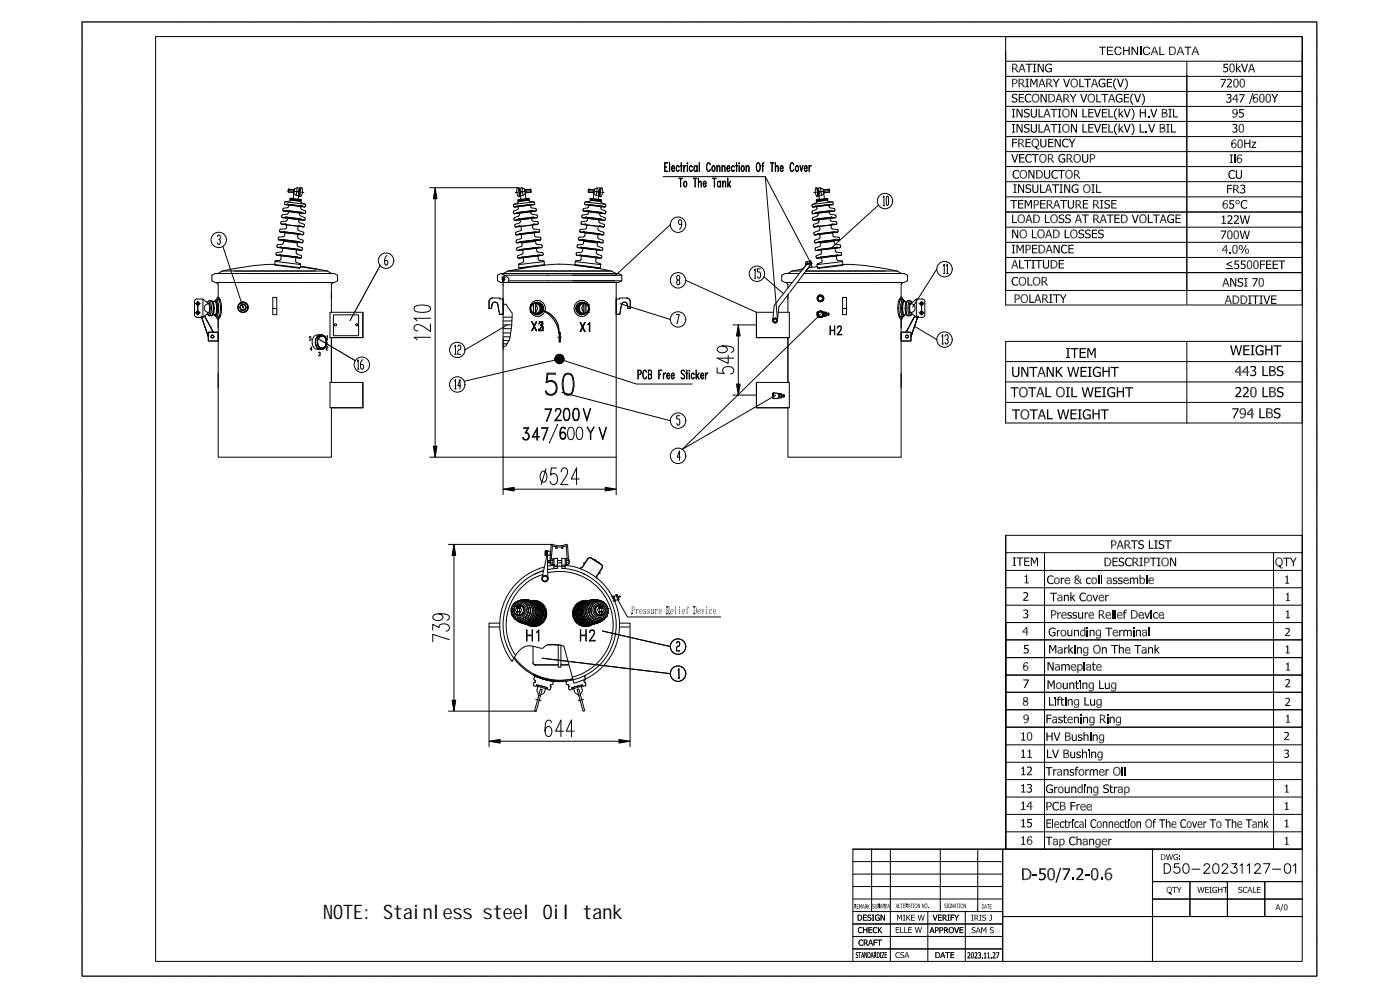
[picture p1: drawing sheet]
<svg xmlns="http://www.w3.org/2000/svg" width="297mm" height="210mm" viewBox="0 0 297 210" stroke-linecap="round" stroke-linejoin="round" font-family="sans-serif">
<defs><g id="words">
<text font-size="4.2" x="68.6" y="195">NOTE: Stainless steel Oil tank</text>
</g></defs>
<g fill="#000">
<path d="M214.7 13.5l.2 .2v.7zM214.7 13.5h.5l-.3 .2zM214.7 16.7l.2 .2-.2 1.6zM214.9 16.9l-.2 1.6zM214.7 16.7h.5l-.3 .2zM214.9 14.6v.7h-.2zM214.7 13.5l.2 1.1-.2 .7zM214.7 13.5l.2 1.1zM214.9 17.8v.7h-.2zM214.9 17.6l-.2 .9zM215.1 17.6l.1 .2zM214.9 17.6l.3 .2h-.3z"/>
<path d="M214.9 17.6h.2l.1 .2zM214.9 16.9l.3-.2v.2zM214.9 13.7l.3-.2v.2zM215.2 16.7v.2zM215.2 14.4v.2zM214.9 14.4l.3 .2h-.3zM214.9 14.4h.3v.2zM215.2 13.5v.2zM215.3 14.4l.2 .1zM215.2 16.7l.1 .2zM215.2 16.7h.2l-.1 .2zM215.3 13.5v.2z"/>
<path d="M215.3 13.5h.1l-.1 .2zM215.4 17.6l.1 .2zM215.4 13.5v.2zM215.4 13.5l-.1 .2zM215.4 16.7l-.1 .2zM215.4 16.7v.2zM215.3 17.6l.1 .2zM215.2 17.8h.2zM215.2 17.6l.2 .2h-.2zM215.2 17.6l.2 .2zM215.4 13.5l.1 .3zM215.5 13.5l.1 .1-.1 .2z"/>
<path d="M215.4 16.7l.1 .3zM215.5 14.5l.6 .8h-.3zM215.2 14.6l.3-.1 .3 .8zM215.2 14.4l.3 .1-.3 .1zM215.2 14.4l.3 .1zM215.4 14.4l.1 .1zM215.5 16.7l.1 .1-.1 .2zM215.5 16.7v.3zM215.5 17.5l.2 .1zM215.5 14.3h.3zM215.6 13.6v.3zM215.7 13.6l.1 .1-.2 .2z"/>
<path d="M215.6 13.9l.2-.1zM215.6 16.8v.2zM215.7 16.9h.1l-.2 .1zM215.6 17h.2zM215.6 17.4l.2 .1zM215.6 17.1l.2-.1zM215.6 13.6l-.1 .2zM215.6 14h.3zM215.6 14.1l.3-.1zM215.6 16.8l-.1 .2zM215.6 17.3l.3-.1zM215.5 17.8l.2-.2z"/>
<path d="M215.4 17.6h.3l-.2 .2zM215.4 17.6h.3zM215.6 14.5l.2-.2zM215.5 14.5l.3-.2zM215.4 14.4l.4-.1-.3 .2zM215.4 14.4l.4-.1zM215.8 13.8l.1 .1zM215.8 13.8l.1 .2zM215.8 13.8l.1 .2h-.3zM215.6 14.2l.2 .1zM215.8 17l.1 .2zM215.8 17l.1 .2h-.3z"/>
<path d="M215.8 17.5l-.1 .1zM215.5 17.5h.3l-.1 .1zM215.6 14.2l.3-.1-.1 .2zM215.6 14.1h.3zM215.6 17.2h.3zM215.9 17.3l-.1 .2zM215.6 17.4l.3-.1-.1 .2zM215.6 17.3h.3zM216.7 13.5l.1 .3-.7 1.5zM216.8 13.8l-.3 .8-.4 .7zM216.1 16.7l.2 .2v.7zM216.1 16.7h.5l-.3 .2z"/>
<path d="M216.3 17.8v.7h-.2zM216.1 16.7l.2 1.1-.2 .7zM216.1 16.7l.2 1.1zM216.5 14.8l-.2 .5h-.2zM216.5 14.6l-.4 .7zM216.5 14.6h.6l.1 .2zM216.5 14.6l.7 .2h-.7zM216.3 16.9l.3-.2v.2zM216.5 17.6l.1 .2zM216.3 17.6l.3 .2h-.3zM216.3 17.6h.2l.1 .2zM216.6 16.7v.2z"/>
<path d="M216.7 17.6l.2 .1zM216.6 16.7l.1 .2zM216.6 16.7h.2l-.1 .2zM216.8 16.7l-.1 .2zM216.8 16.7v.2zM216.7 13.5h.3l-.2 .3zM216.8 16.7v.3zM216.9 16.7l-.1 .3zM216.9 17.7l.6 .8h-.3zM216.6 17.8l.3-.1 .3 .8zM216.6 17.6l.3 .1-.3 .1zM216.6 17.6l.3 .1z"/>
<path d="M216.9 17.4l.2 .1zM217 16.8l-.1 .2zM217.1 16.8l-.2 .2zM216.9 17h.3zM216.9 17.1l.3-.1zM217 16.8l-.2 .2zM217 13.5l.6 1.8-.5-.7zM217 13.5l.1 1.1-.3-.8zM217 17.2h.2zM217 17.3l.2-.1zM216.9 17.5h.2zM216.8 17.5h.3z"/>
<path d="M216.9 17.7l.2-.2zM216.8 17.6l.3-.1-.2 .2zM216.8 17.6l.3-.1zM217.1 14.6l.5 .7zM217.2 17v.1zM217.2 17v.2zM217.2 17v.2h-.2zM217 17.1l.2-.1zM217 17.3l.2 .1zM216.9 17.4h.3zM217 17.3h.2v.1zM217 17.3h.2z"/>
<path d="M217.2 14.8l.4 .5h-.3zM217.6 13.5h1.4v.2h-.6v1.6h-.2v-1.6h-.6zM217.5 16.7h.8v.2h-.3v1.4h.3v.2h-.8v-.2h.3v-1.4h-.3zM219.3 19.9h.3zM219.3 19.9h.3v.2zM219.3 19.9l.3 .2zM219.3 19.9l.1 .3zM219.6 19.9l.1 .2zM219.7 19.9h.2zM219.7 19.9h.3zM219.7 19.9h.3l-.1 .2zM219.7 19.9l.2 .2z"/>
<path d="M219.1 13.5h.7v.2h-.2v1.4h.2v.2h-.7v-.2h.3v-1.4h-.3zM220 19.9l.2 .2zM220 19.9l.3 .2zM220 19.9l.3 .2-.3 .1zM220 19.9v.3zM220 19.9l-.1 .2zM218.6 16.7h.3l.4 1 .5-1h.3v1.8h-.2v-1.6l-.5 1.1h-.2l-.4-1.1v1.6h-.2zM220.9 16.7l.1 .2-.7 1.6zM221 16.9l-.3 .9-.4 .7zM220.7 18l-.2 .5h-.2zM220.7 17.8l-.4 .7zM220.7 17.8h.6l.1 .2z"/>
<path d="M220.7 17.8l.7 .2h-.7zM220.9 16.7h.3l-.2 .2zM221.2 16.7l.6 1.8-.5-.7zM221.2 16.7l.1 1.1-.3-.9zM221.3 17.8l.5 .7zM220.1 13.5h.4l.7 1.5v-1.5h.2v1.8h-.2l-.8-1.5v1.5h-.3zM221.4 18l.4 .5h-.3zM222 16.7l.2 .2v.7zM222 16.7h.4l-.2 .2zM222.2 17.8v.7h-.2zM222 16.7l.2 1.1-.2 .7zM222 16.7l.2 1.1z"/>
<path d="M222.4 19.9h.4l-.2 .2zM222.2 16.9l.2-.2v.2zM222.4 17.6l.1 .2zM222.2 17.6l.3 .2h-.3zM222.2 17.6h.2l.1 .2zM222.4 16.7l.1 .2zM222 13.7l.8-.2 .3 .1v.3l-.2-.2a.73 .73 0 0 0-.9 .3 .73 .73 0 0 0 .1 1l.2 .1h.6v-.5h-.4v-.2h.7l-.1 .8a.97 .97 0 0 1-1.3-.2 .97 .97 0 0 1 .2-1.3zM222.6 17.6l.1 .1zM222.5 16.7l.1 .2zM222.5 16.7h.1v.2zM222.6 16.7v.2zM222.7 16.7v.3z"/>
<path d="M222.8 16.7l-.1 .3zM222.7 17.7l.7 .8h-.4zM222.5 17.8l.2-.1 .3 .8zM222.5 17.6l.2 .1-.2 .1zM222.5 17.6l.2 .1zM222.8 17.4l.2 .1zM222.9 16.8l-.1 .2zM222.8 17h.2zM222.8 19.9v.2h-.2zM222.8 17.1l.2-.1zM222.8 16.8l-.1 .2zM222.8 16.8v.2z"/>
<path d="M222.8 17.2h.3zM222.8 17.3l.3-.1zM222.8 17.5h.2zM222.7 17.5h.3zM222.8 17.7l.2-.2zM222.7 17.7l.3-.2zM222.6 17.6l.4-.1-.3 .2zM222.6 17.6l.4-.1zM223 17l.1 .1zM223 17l.1 .2zM223 17l.1 .2h-.3zM222.8 17.3l.2 .1z"/>
<path d="M222.8 17.4h.2zM222.8 17.3h.3l-.1 .1zM222.8 17.3h.3zM223.2 19.9l-.2 .2zM223.2 19.9v.3zM223.2 19.9l-.1 .3zM223.3 20h.1l-.1 .2zM223.3 20v.2zM223.3 16.7h.3l.4 .8 .5-.8h.3l-.6 1v.8h-.3v-.8zM224.8 19.9l.6 1.8-.5-.7zM224.8 19.9l.1 1.1-.2-.8zM225.6 19.9l.2 .2v.7z"/>
<path d="M225.6 19.9h.4l-.2 .2zM225.8 20.1l.2-.2 .1 .2zM226.3 19.9l-.1 .2zM226.5 20l-.2 .2zM226.5 20l-.1 .2zM225.5 16.7h.3l.5 1.5 .5-1.5h.2l-.6 1.8h-.2zM227.1 17.3l.3 .1-.3 .1zM227.1 17.5l.3-.1-.1 .1zM227.1 17.6h.2v.2zM227.1 17.2l.3 .1h-.3zM227.1 17.3h.3zM227.3 17l-.1 .1z"/>
<path d="M227.3 16.9l.2 .2h-.3zM227.2 17.1h.3zM227.3 16.9l.2-.1zM227.3 16.9l.3-.2zM227.3 16.9l.3-.2v.2zM227.3 16.9h.3zM227.3 16.9l.2 .2zM227.1 17.6l.2-.1zM227.1 17.5h.2zM227.3 17.8l.1 .3-.3-.1zM227.1 17.9l.2-.1zM227.1 17.7l.2 .1-.2 .1z"/>
<path d="M227.1 17.6l.2 .2zM227.1 17.2h.3zM227.2 17.1l.2 .1zM227.4 18.1l-.1 .2zM227.2 18.1h.2l-.1 .1zM227.1 18l.3 .1zM227.5 18.1l.1 .4zM227.5 18.1v.4l-.1-.1zM227.3 18.3l.2-.2zM227.3 16.9l.2 .1zM227.6 16.7h.2zM227.6 16.7h.2v.2z"/>
<path d="M227.6 16.7l.2 .2zM227.6 16.7l.1 .2zM227.8 18.3h.1v.2zM227.8 16.7l.1 .2zM227.9 16.7h.3zM227.9 16.7h.3l-.1 .2zM227.9 16.7l.2 .2zM227.6 18.5h.3zM227.6 18.3l.3 .2h-.3zM227.6 18.3l.3 .2zM227.9 18.3h.1l-.1 .2zM227.9 16.7l.1 .2z"/>
<path d="M228 18.3h.2v.2zM228 18.3l.2 .2zM228 18.3l.1 .2h-.1zM228 18.3l-.1 .2zM228.2 16.7l-.1 .2zM228.2 16.7l.2 .2zM228.2 16.7l.3 .2zM228.2 16.7l.3 .2-.2 .1zM228.2 16.7l.1 .3zM228.3 18.1l.2 .2h-.3zM228.2 18.3h.3zM228.2 18.3l.2 .1-.1 .1z"/>
<path d="M228.2 18.3v.2zM228.3 18.1l.3-.1zM228.3 18.1h.3l-.1 .1zM228.3 18.1l.2 .1zM228.3 17l.2-.1zM226.9 19.9h.3l.5 .8 .4-.8h.3l-.6 1v.8h-.3v-.7zM228.4 17.3l.2-.1zM228.4 17.4l.2-.2zM228.4 17.6h.3l-.3 .2zM228.5 16.9l.1 .2zM228.5 16.9l.1 .2-.2 .1zM228.5 16.9l-.1 .3z"/>
<path d="M228.4 17.3l.2-.2zM228.4 17.2l.2-.1zM228.4 17.5l.3-.2v.2zM228.4 17.4l.3-.1-.3 .2zM228.4 17.6l.3-.1zM228.4 17.5h.3zM228.7 17.6v.3zM228.7 17.6l-.1 .4zM228.7 17.6l-.1 .4-.2 .1zM228.4 17.8l.3-.2-.3 .5zM229 16.7h.2v1.6h.8v.2h-1zM230 16.7h1.5v.2h-.6v1.6h-.3v-1.6h-.6z"/>
<path d="M229.2 19.9h.2l.5 1.5 .5-1.5h.3l-.7 1.8h-.2zM231.2 19.9h.2zM231.2 19.9h.2l.1 .2zM231.2 19.9l.3 .2zM231.2 19.9v.3zM231.4 19.9l.1 .2zM232.1 16.7l.1 .2-.7 1.6zM232.2 16.9l-.3 .9-.4 .7zM231.5 19.9h.3zM231.5 19.9h.3l-.1 .2zM231.5 19.9l.2 .2zM231.8 19.9l.3 .2z"/>
<path d="M231.8 19.9l.3 .2-.2 .1zM231.8 19.9l.1 .3zM231.8 19.9l-.1 .2zM231.9 18l-.2 .5h-.2zM231.9 17.8l-.4 .7zM231.9 17.8h.6v.2zM231.9 17.8l.6 .2h-.6zM232.1 16.7h.2l-.1 .2zM232.3 16.7l.7 1.8-.5-.7zM232.3 16.7l.2 1.1-.3-.9zM232.5 17.8l.5 .7zM232.5 18l.5 .5h-.3z"/>
<path d="M233.2 9.9h1.4v.2h-.6v1.6h-.2v-1.6h-.6zM233.3 16.9l.7-.2 .5 .1v.3l-.1-.1a.7 .7 0 0 0-.9 0 .7 .7 0 0 0-.2 .9l.3 .4h.6l.1-.5h-.5v-.2h.7v.8h-.1a.96 .96 0 0 1-1.3-.3 .96 .96 0 0 1 .2-1.2zM234.8 16.7h1.1v.2h-.9v.5h.9v.2h-.9v.7h.9v.2h-1.1zM234.8 9.9h1.3v.2h-1v.6h.9v.2h-.9v.6h1.1v.2h-1.4zM236 19.9l.6 1.8-.5-.7zM236 19.9l.1 1.1-.3-.8zM236.6 16.6h.3a1.61 1.61 0 0 0 0 2.4h-.3a1.77 1.77 0 0 1 0-2.4zM236.7 10a.78 .78 0 0 1 1.2 .4l-.2 .1a.58 .58 0 0 0-.8-.4 .58 .58 0 0 0-.3 .8 .55 .55 0 0 0 .5 .6 .55 .55 0 0 0 .6-.5l.3 .1a.85 .85 0 0 1-1.3 .5 .85 .85 0 0 1-.2-1.3zM238.3 9.9h.2v.7h.9v-.7h.3v1.8h-.3v-.9h-.9v.9h-.2zM237 16.7h.2l.5 1.5 .5-1.5h.3l-.7 1.8h-.2zM238.5 16.6a.67 .67 0 0 1 .7 .7 1.79 1.79 0 0 1-.4 1.7h-.3a1.61 1.61 0 0 0 0-2.4zM240 9.9h.3l.9 1.4v-1.4h.2v1.8h-.2l-.9-1.4v1.4h-.3z"/>
<path d="M241.9 9.9h.2v1.8h-.2zM240.6 19.9h.2l.5 1.5 .5-1.5h.3l-.6 1.8h-.3zM242.7 10a.79 .79 0 0 1 1.3 .4l-.3 .1a.61 .61 0 0 0-.8-.3 .61 .61 0 0 0-.2 .9v.1a.54 .54 0 0 0 .6 .3 .54 .54 0 0 0 .5-.5l.2 .1a.85 .85 0 0 1-1.2 .5 .85 .85 0 0 1-.2-1.3zM244.6 10.9l-.5 .8zM244.5 11.1l-.1 .6h-.3zM244.8 9.9v.5zM244.8 9.9v.4zM244.8 9.9l.1 .3zM244.8 10.4l-.7 1.3zM244.8 9.9v.5l-.7 1.3zM244.8 9.9h.2l-.1 .2zM245 9.9l-.1 .3z"/>
<path d="M245 9.9v.4zM245 9.9v.6zM245 9.9l.2 1zM245 9.9l.3 1.2zM245 9.9l.8 1.8-.5-.6zM244.6 10.9l.7 .2h-.8zM244.6 10.9h.6l.1 .2zM245.3 11.1l.5 .6h-.3zM245.9 9.9h.3v1.6h.8v.2h-1.1zM248 9.9h.6v.2zM248 9.9l.6 .2h-.4zM248.2 10.1v1.4l-.2 .2z"/>
<path d="M248 9.9l.2 .2-.2 1.6zM248 11.7l.2-.2 .4 .2zM248.2 11.5h.4v.2zM248.7 11.5l.2 .1zM248.7 11.5l.2 .2h-.2zM248.6 9.9l.1 .2zM248.6 11.5l.1 .2zM248.7 9.9l.2 .2h-.2zM248.7 9.9h.2v.2zM248.9 9.9v.2zM248.9 11.4v.2zM248.8 11.4l.1 .2z"/>
<path d="M248.9 9.9v.3zM248.9 11.4l.2 .2zM248.9 11.4l.2 .2h-.1zM248.9 11.4l.1 .2zM248.9 9.9l.1 .3zM248.9 9.9l.2 .1zM248.9 9.9l.3 .1zM248.9 9.9l.3 .1-.1 .3zM248.9 9.9l.2 .4zM249 11.3l.3 .1zM249 11.3l.2 .2zM249.2 10l-.1 .3z"/>
<path d="M249.3 10.1l.1 .2h-.3zM249.2 11l.2 .1zM249 11.4l.2 .1zM249.2 10.8h.3zM249.2 10.9l.3-.1zM249.2 10.4h.2l-.2 .2zM249.4 10.4l-.2 .2zM249.2 10.6l.2-.1 .1 .2zM249.2 10.6l.3 .2zM249.2 10.4l.2-.1v.1zM249.1 10.3h.3zM249.2 11.1h.2z"/>
<path d="M249.4 11.1l-.1 .2zM249.4 11.1l-.1 .3zM249.1 11.3l.3-.2-.1 .3zM249.2 11.2l.2-.1-.3 .2zM249.5 10.9l-.1 .2zM249.2 11l.3-.1-.1 .2zM249.2 10.9h.3l-.3 .1zM249.2 10.6l.3 .2h-.3zM250.1 10.9l-.5 .8zM250 11.1l-.1 .6h-.3zM250.3 9.9v.5zM250.3 9.9v.4z"/>
<path d="M250.3 9.9l.1 .3zM250.3 10.4l-.7 1.3zM250.3 9.9v.5l-.7 1.3zM250.3 9.9h.2l-.1 .2zM250.5 9.9l-.1 .3zM250.5 9.9v.4zM250.5 9.9v.6zM250.5 9.9l.2 1zM250.5 9.9l.3 1.2zM250.5 9.9l.7 1.8-.4-.6zM250.1 10.9l.7 .2h-.8zM250.1 10.9h.6l.1 .2z"/>
<path d="M250.8 11.1l.4 .6h-.2zM251.3 9.9h1.4v.2h-.6v1.6h-.2v-1.6h-.6zM253.3 10.9l-.6 .8zM253.2 11.1l-.2 .6h-.3zM253.4 9.9l.1 .5zM253.4 9.9l.1 .4zM253.4 9.9l.1 .3zM253.5 10.4l-.8 1.3zM253.4 9.9l.1 .5-.8 1.3zM253.4 9.9h.3l-.1 .2zM253.7 9.9l-.1 .3zM253.7 9.9l-.1 .4z"/>
<path d="M253.7 9.9v.6zM253.7 9.9l.2 1-.2-.4zM253.7 9.9l.2 1.2zM253.7 9.9l.7 1.8-.5-.6zM253.3 10.9l.6 .2h-.7zM253.3 10.9h.6v.2zM253.9 11.1l.5 .6h-.3zM258.9 16.7h1.2v.3l-.8 1.5h-.3l.9-1.6h-1zM259.6 13.5h1v.2h-.8v.5a.63 .63 0 0 1 .7 .8 .63 .63 0 0 1-1 .3v-.3l.2 .1a.42 .42 0 0 0 .6-.5 .42 .42 0 0 0-.7-.2zM260.8 14.2h.3l-.3 .2zM260.8 14.4l.3-.2zM260.8 14.2l.3-.1z"/>
<path d="M260.9 13.8l.2 .2-.3 .2zM260.8 14.2l.3-.2zM260.8 14.7h.3zM260.8 14.4l.2 .1-.2 .2zM260.8 14.7l.2-.2 .1 .2zM260.8 14.4l.2 .1zM260.9 13.8l.2 .2zM260.9 13.7l.2 .2-.2-.1zM260.9 13.8l.2 .1zM261.1 14.8l-.2 .2zM260.8 14.7h.3l-.2 .3zM261.1 14.7l-.2 .3z"/>
<path d="M260.9 13.7l.2 .2zM260.9 15l.2-.1-.2 .2zM261.1 14.9l-.2 .2zM261 13.6l.2 .1zM261 13.6l.4-.1zM261 13.6l.4-.1-.1 .2zM261 13.6l.3 .1zM260.8 14.4l.2-.1zM260.9 15.1l.2-.1zM260.9 13.7h.3zM261 13.6l.2 .1h-.3zM261.2 15.1v.3z"/>
<path d="M260.9 15.1l.3 .3zM260.9 15.1l.2-.1 .1 .4zM261.1 15l.1 .4zM261.3 15.2l.1 .2zM261.4 13.5h.1v.2zM261.4 13.5l.1 .2zM261.4 13.5l-.1 .2zM261.2 15.1l.2 .3h-.2zM261.2 15.1l.2 .3zM261.4 15.2v.2zM260.3 16.8a.64 .64 0 0 1 1 .2 .64 .64 0 0 1-.4 .9l-.4 .4h.9v.2h-1.1v-.2a1.24 1.24 0 0 0 .7-1.3l-.3-.1-.4 .2zM261.4 13.5v.2z"/>
<path d="M261.5 13.5v.2zM261.5 13.5l.1 .2zM261.5 13.5l.3 .2zM261.5 13.5l.3 .2-.2 .1zM261.5 13.5l.1 .3zM261.6 17.4h.3l-.3 .2zM261.6 17.6l.3-.2v.2zM261.6 17.4l.3-.1zM261.7 17l.2 .2-.3 .2zM261.6 17.4l.3-.2zM261.6 17.9l.3 .1zM261.6 17.6l.3 .1-.3 .2z"/>
<path d="M261.6 17.9l.3-.2v.2zM261.6 17.6l.3 .1zM261.6 15l.2 .1zM261.6 13.8l.2-.1zM261.7 17l.2 .2zM261.8 16.9l.1 .2-.2-.1zM261.7 17l.2 .1zM261.9 18l-.2 .2zM261.6 17.9l.3 .1-.2 .2zM261.7 14.4h.2zM261.6 15.1l.1 .2zM261.5 15.1l.2 .2z"/>
<path d="M261.4 15.4l.3-.1zM261.4 15.2l.3 .1-.3 .1zM261.4 15.2l.3 .1zM261.8 16.9l.1 .2zM261.7 18.2l.2-.1-.1 .2zM261.9 18.1l-.1 .2zM261.8 13.7l.1 .1-.3 .1zM261.8 13.7l-.2 .2zM261.6 15.1h.2l-.1 .2zM261.8 16.8l.2 .1zM261.8 16.8l.3 .1zM261.8 16.8l.4-.1z"/>
<path d="M261.8 16.8l.4-.1-.1 .2zM261.6 17.6h.3zM261.7 14.8l.2 .2zM261.6 15h.3l-.1 .1zM261.7 14.9l.2 .1zM261.6 13.9l.3-.1-.2 .2zM261.9 13.8v.4l-.2-.1zM261.9 13.8l-.2 .3zM261.8 18.3l.1-.1zM261.9 14.4v.3h-.2zM261.7 14.5l.2-.1-.2 .3zM261.7 14.7h.2z"/>
<path d="M261.7 14.8l.2-.1v.3zM261.7 14.1l.2 .1zM261.7 14.3l.2-.1v.2zM261.7 14.2h.2l-.2 .1zM261.7 14.3l.2 .1zM261.8 16.9l.2 .1zM261.8 16.8l.2 .2-.2-.1zM262 18.3l.1 .3zM261.8 18.3l.3 .3zM261.8 18.3l.1-.1 .2 .4zM261.9 18.2l.2 .4zM262.1 18.4l.1 .2z"/>
<path d="M262.2 16.7h.1v.2zM262.2 16.7l.1 .2zM262.2 16.7l-.1 .2zM262.1 18.4l.1 .2h-.1zM262.2 18.4v.2zM262.2 16.7v.2zM262.3 16.7v.2zM262.3 16.7l.1 .3zM262.3 16.7l.3 .2zM262.3 16.7l.3 .2-.2 .1zM262.5 18.2l.1 .2zM262.4 17l.2-.1z"/>
<path d="M262.5 20v1h-.3zM262.5 20l-.3 1v-.8zM262.5 17.6h.3zM262.3 18.3l.3 .2zM262.3 18.4l.3 .1zM262.2 18.6l.4-.1zM262.2 18.4l.4 .1-.4 .1zM262.2 18.4l.4 .1zM262.6 16.9l.1 .1-.2 .1zM262.6 16.9l-.1 .2zM262.4 18.3l.2 .1v.1zM262.4 18.2l.2 .2z"/>
<path d="M262.5 18l.2 .2zM262.5 18.2h.2l-.1 .2zM262.5 18.1l.2 .1zM262.5 17.1l.2-.1-.2 .2zM262.7 17l.1 .4-.3-.1zM262.5 17.2l.2-.2zM262.8 17.6v.3h-.3zM262.5 17.7l.3-.1-.3 .3zM262.5 17.9h.3zM262.5 18l.3-.1-.1 .3zM262.5 18l.3-.1zM262.5 17.3l.3 .1z"/>
<path d="M262.5 17.5l.3-.1v.2zM262.5 17.4h.3l-.3 .1zM262.5 17.5l.3 .1zM263 17.4h.2l-.2 .2zM263 17.6l.2-.2v.2zM263 17.4l.2-.1zM263 17l.2 .2-.2 .2zM263 17.4l.2-.2zM263 17.9l.2 .1zM263 17.6l.2 .1-.2 .2zM263 17.9l.2-.2v.2zM263 17.6l.2 .1z"/>
<path d="M263 17l.2 .2zM263.1 16.9l.2 .2-.3-.1zM263 17l.3 .1zM263.2 18l-.2 .2zM263 17.9l.2 .1-.2 .2zM263.1 16.9l.2 .2zM263 18.2l.3-.1-.2 .2zM263.3 18.1l-.2 .2zM263.2 16.8l.2 .1zM263.2 16.8l.4-.1zM263.2 16.8l.4-.1-.1 .2zM263.2 16.8l.3 .1z"/>
<path d="M263 17.6h.2zM263.1 18.3l.2-.1zM262.2 13.4h.3v1.2l.5-.6h.3l-.6 .5 .6 .8h-.3l-.5-.6v.6h-.3zM263.1 16.9l.2 .1zM263.2 16.8l.1 .2-.2-.1zM263.4 18.3v.3zM263.3 18.3l.1 .3zM263.1 18.3l.3 .3zM263.1 18.3l.2-.1 .1 .4zM263.3 18.2l.1 .4zM263.5 18.4l.1 .2zM263.6 16.7h.1v.2z"/>
<path d="M263.6 16.7l.1 .2zM263.6 16.7l-.1 .2zM263.4 18.4l.2 .2h-.2zM263.4 18.4l.2 .2zM263.6 18.4v.2zM263.6 16.7v.2zM263.7 16.7v.2zM263.7 16.7v.3zM263.7 16.7l.3 .2zM263.7 16.7l.3 .2-.2 .1zM263.7 16.7l.1 .3zM263.8 17l.2-.1z"/>
<path d="M263.8 18.2l.2 .2zM263.9 17.6h.2zM263.7 18.3l.2 .2zM263.7 18.4l.2 .1zM263.6 18.6l.3-.1zM263.6 18.4l.3 .1-.3 .1zM263.6 18.4l.3 .1zM263.7 18.3l.3 .1-.1 .1zM263.7 18.3l.3 .1zM264 16.9l.1 .1-.3 .1zM263.8 17.1l.2-.2zM263.8 18l.3 .2z"/>
<path d="M263.8 18.2h.3l-.1 .2zM263.8 18.1l.3 .1zM263.8 17.1l.3-.1-.3 .2zM264.1 17v.4l-.2-.1zM263.8 17.2l.3-.2zM264.1 17.6v.3h-.2zM263.9 17.7l.2-.1-.2 .3zM263.9 17.9h.2zM263.8 18l.3-.1v.3zM263.9 18l.2-.1zM263.9 17.3l.2 .1zM263.9 17.5l.2-.1v.2z"/>
<path d="M263.9 17.4h.2l-.2 .1zM263.9 17.5l.2 .1zM265.4 13.5l.1 .3-.7 1.5zM265.5 13.8l-.3 .8-.4 .7zM263.3 13.5h.3l.4 1.5 .5-1.5h.3l-.6 1.8h-.3zM265.2 14.8l-.2 .5h-.2zM265.2 14.6l-.4 .7zM265.2 14.6h.6l.1 .2zM265.2 14.6l.7 .2h-.7zM265.4 13.5h.3l-.2 .3zM265.7 13.5l.6 1.8-.5-.7zM265.7 13.5l.1 1.1-.3-.8z"/>
<path d="M265.8 14.6l.5 .7zM265.7 19.7h.2l-.7 2.3h-.2zM265.9 14.8l.4 .5h-.3zM266.6 19.9l-.2 .2zM266.6 19.9l-.1 .2zM266.8 19.9l-.1 .2zM267.7 19.9h.1v.2zM267.7 19.9l.1 .2zM267.7 19.9l-.1 .2zM267.8 19.9v.2zM267.8 19.9l.1 .3zM267.8 19.9l.3 .2z"/>
<path d="M267.8 19.9l.3 .2-.2 .1zM269 19.9h.2v.2zM269 19.9l.2 .2zM269 19.9v.2zM269.2 19.9v.2zM269.2 19.9v.3zM269.2 19.9l.3 .2zM269.2 19.9l.3 .2-.2 .1zM269.2 19.9l.1 .3zM269.7 19.9h.3l.4 .8 .5-.8h.3l-.6 1v.8h-.3v-.7zM214.7 20.1l.4-.2h.4l.3 .1v.3a.45 .45 0 0 0-.5-.2 .45 .45 0 0 0-.4 .5 .86 .86 0 0 1 .9 .8l-.5 .4a.51 .51 0 0 1-.7-.5 .47 .47 0 0 0 .6 .3 .47 .47 0 0 0 .3-.6h-.1a.63 .63 0 0 1-.8-.7zM214.7 23.1h.7v.2h-.3v1.4h.3v.2h-.7v-.2h.2v-1.4h-.2z"/>
<path d="M214.7 26.3h.7v.2h-.3v1.4h.3v.2h-.7v-.2h.2v-1.4h-.2zM215.1 36.2l.7-.1 .4 .1-.1 .3a.65 .65 0 0 0-.9-.1 .65 .65 0 0 0-.1 .8 .63 .63 0 0 0 1.1 .3l-.1 .3a.86 .86 0 0 1-1.3-.5v-.6zM214.7 29.4h1.1v.2h-.9v.6h.9v.2h-.9v.8h-.2zM216 29.4l.3 .2v.7zM216 29.4h.5l-.2 .2zM214.5 32.7h.3l.5 1.5 .5-1.5h.2l-.6 1.8h-.3zM216.1 19.9h1.1v.2h-.9v.5h.9v.2h-.9v.7h.9v.2h-1.1zM216.2 32.7h1.1v.2h-.8v.5h.8v.2h-.8v.7h.8v.2h-1.1zM216.3 30.5v.7h-.3zM216 29.4l.3 1.1-.3 .7zM216 29.4l.3 1.1zM216.3 36.7h.3l-.3 .2z"/>
<path d="M216.3 36.9l.3-.2-.1 .2zM216.3 37h.2v.2zM216.3 36.6l.3 .1zM216.3 36.7h.3zM216.5 36.3l-.1 .2zM216.5 36.3l.2 .2h-.3zM216.4 36.5h.3l-.1 .1zM216.3 29.6l.2-.2v.2zM216.6 36.2l.1-.1zM216.5 36.3l.3-.2zM216.5 36.3l.3-.2v.2zM216.5 36.3h.3z"/>
<path d="M216.5 36.3l.2 .2zM216.5 29.4v.2zM216.5 30.3v.2zM216.3 30.3l.2 .2h-.2zM216.3 30.3h.2v.2zM216.3 37l.2-.1zM216.3 36.9h.2l-.2 .1zM216.5 37.2l.1 .2h-.3zM216.3 37.3l.2-.1zM216.3 37.1l.2 .1-.2 .1zM216.3 37l.2 .2zM216.3 36.6h.3z"/>
<path d="M216.4 36.5l.2 .1zM216.6 29.4v.2zM216.6 29.4h.1l-.1 .2zM216.6 30.3l.2 .2zM216.6 37.4l-.1 .3zM216.4 37.5l.2-.1-.1 .2zM216.3 37.4h.3zM216.7 29.4l-.1 .2zM216.7 37.5l.1 .3zM216.7 37.5v.3l-.1-.1zM216.5 37.7l.2-.2zM216.7 29.4v.3z"/>
<path d="M216.5 36.3l.2 .1zM216.7 29.5v.2zM216.8 29.5h.1l-.2 .2zM216.8 30.5l.6 .7h-.3zM216.5 30.5h.3l.3 .7zM216.5 30.3l.3 .2h-.3zM216.5 30.3l.3 .2zM216.7 30.3l.1 .2zM216.8 36.1l.2-.1zM216.8 36.1l.2-.1v.2zM216.8 36.1l.2 .1zM216.8 36.1l.1 .2z"/>
<path d="M216.9 30.1l.1 .2zM216.9 29.5v.3zM217 29.6h.1l-.2 .2zM216.9 29.8l.2-.1zM216.9 29.5l-.2 .2zM216.9 29.5l-.1 .2zM216.9 29.9h.2zM216.9 30l.2-.1zM215.6 23.1h.4l.7 1.4v-1.4h.2v1.8h-.2l-.8-1.6v1.6h-.3zM215.6 26.3h.4l.7 1.4v-1.4h.2v1.8h-.2l-.8-1.5v1.5h-.3zM217 37.7l.1 .2zM217 36l.1 .2z"/>
<path d="M216.8 30.2l.2 .1zM216.8 30.3h.2zM216.9 30.4l.1-.1zM216.8 30.5l.2-.2zM216.7 30.3h.3l-.2 .2zM216.7 30.3h.3zM217.1 29.7v.2zM217.1 29.7v.2h-.2zM216.9 30.1l.2 .1zM217.1 36l.3 .1zM217.1 36l.3 .1-.1 .2zM217.1 36l.2 .3z"/>
<path d="M216.8 37.9h.3zM216.8 37.8l.3 .1zM216.8 37.6l.3 .3-.3-.1zM216.8 37.6l.3 .3zM217.1 37.7h.1l-.1 .2zM216.9 30.1l.2-.1v.2zM216.9 30h.2zM217.1 36v.2zM217.2 37.7l.2-.1v.3zM217.2 37.7l.2 .2zM217.2 37.7l.1 .2h-.1zM217.2 37.7l-.1 .2z"/>
<path d="M217.4 36.1l-.1 .2zM217.4 36.1l.2 .1zM217.4 36.1l.3 .2zM217.4 36.1l.3 .2-.2 .1zM217.4 36.1l.1 .3zM217.5 37.5l.2 .2zM217.4 37.6l.3 .1zM217.4 37.6l.2 .1-.1 .1zM217.4 37.6v.3zM217.6 37.4h.2l-.3 .1zM217.5 37.5l.3-.1zM217.5 37.5h.3l-.1 .1z"/>
<path d="M217.5 37.5l.2 .1zM217.5 36.4l.2-.1zM217.5 29.4h1.2v.2h-.9v.5h.8v.3h-.8v.6h.9v.2h-1.2zM217.6 36.7l.2-.1zM217.6 37h.3l-.3 .2zM217.7 36.3l.1 .2zM217.7 36.3l.1 .2-.2 .1zM217.7 36.3l-.1 .3zM217.6 36.7l.2-.2zM217.6 36.6l.2-.1zM217.3 23.3l.8-.2 .3 .1v.3a.43 .43 0 0 0-.6-.3 .43 .43 0 0 0-.2 .6 .68 .68 0 0 1 .6 .2 .68 .68 0 0 1 .1 .7l-.8 .2-.3-.1v-.3a.48 .48 0 0 0 .6 .3 .48 .48 0 0 0 .3-.6l-.3-.1a.55 .55 0 0 1-.6-.6zM217.3 26.5l.8-.2 .3 .1v.3a.43 .43 0 0 0-.6-.2 .43 .43 0 0 0-.2 .5 .68 .68 0 0 1 .6 .2 .68 .68 0 0 1 .1 .8l-.8 .1-.3-.1v-.3a.48 .48 0 0 0 .6 .3 .48 .48 0 0 0 .3-.6l-.3-.1a.55 .55 0 0 1-.6-.6z"/>
<path d="M217.9 36.7v.2h-.3zM217.6 36.7h.3l-.3 .2zM217.6 37l.3-.1zM217.6 36.9h.3zM217.9 37v.3zM217.9 37l-.1 .4zM217.9 37l-.1 .4h-.2zM217.6 37.2l.3-.2-.3 .4zM217.7 20.1l.6-.2 .5 .1-.1 .3a.7 .7 0 0 0-1 0 .7 .7 0 0 0 .1 1 .69 .69 0 0 0 1 0l-.1 .3a.89 .89 0 0 1-1.2-.1 .89 .89 0 0 1 0-1.2zM217.8 32.8l.6-.2 .5 .2-.1 .3a.68 .68 0 0 0-.9-.1 .68 .68 0 0 0-.1 1 .66 .66 0 0 0 1.1 .1l-.1 .3a.93 .93 0 0 1-1.3-.3 .93 .93 0 0 1 .3-1.3zM218.9 30l.2 .1-.3 .1zM218.8 30.2l.3-.1v.2z"/>
<path d="M218.8 30.3h.3v.2zM218.9 20.5l.3 .1-.3 .1zM218.9 20.7l.3-.1-.1 .1zM218.9 20.8h.2v.2zM218.9 29.9l.2 .1zM218.9 30h.2zM218.9 20.4l.3 .1h-.3zM218.9 20.5h.3zM219 29.7l-.1 .2zM219.1 29.6l.1 .2-.3 .1zM218.9 29.9l.3-.1v.2zM219.1 20.2l-.1 .1z"/>
<path d="M219.1 20.1l.1 .2h-.2zM219 20.3h.2zM219.1 29.6l.1-.1zM219.1 29.6l.2-.1zM219.1 29.6l.2-.1 .1 .2zM219.1 29.6l.3 .1zM219.1 29.6l.1 .2zM218.8 30.3h.3zM218.8 30.2l.3 .1h-.3zM219.1 30.5l.1 .3-.3-.1zM218.9 30.6l.2-.1-.2 .2zM218.8 30.5h.3l-.2 .1z"/>
<path d="M218.8 30.3l.3 .2zM219.1 20.1l.2-.1zM219.1 20.1l.2-.2zM219.1 20.1l.2-.2 .1 .3zM219.1 20.1l.3 .1zM219.1 20.1l.1 .2zM218.9 20.8l.2-.1zM218.9 20.7h.2zM219.1 21l.1 .3-.3-.1zM218.9 21.1l.2-.1zM218.9 20.9l.2 .1-.2 .1zM218.9 20.8l.2 .2z"/>
<path d="M218.9 29.9l.3 .1zM219.2 30.8l-.1 .2zM218.9 30.8h.3l-.2 .2zM218.9 30.7l.3 .1zM218.9 20.4h.3zM219 20.3l.2 .1zM219.2 21.3l-.1 .2zM219 21.3h.2l-.1 .1zM218.9 21.2l.3 .1zM219.2 30.9l.1 .3zM219.2 30.9v.3l-.1-.1zM219.1 31l.1-.1z"/>
<path d="M219.3 21.4v.3zM219.3 21.4v.3l-.1-.1zM219.1 21.5l.2-.1zM219.1 29.6l.2 .2zM219.1 20.1l.2 .2zM219.3 29.5l.3-.1zM219.3 29.5l.3-.1v.2zM219.3 29.5l.3 .1zM219.3 29.5l.1 .2zM218.7 23.1h.2v1.1a.42 .42 0 0 0 .4 .5 .42 .42 0 0 0 .4-.5v-1.1h.3v1.1a.66 .66 0 0 1-.7 .8 .66 .66 0 0 1-.6-.8zM218.7 26.3h.2v1.1a.42 .42 0 0 0 .4 .6 .42 .42 0 0 0 .4-.6v-1.1h.3v1.1a.66 .66 0 0 1-.7 .8 .66 .66 0 0 1-.6-.8zM218.2 36.1h.3l.7 1.4v-1.4h.3v1.8h-.3l-.8-1.6v1.6h-.2z"/>
<path d="M219.3 29.5l.2 .1zM219.3 19.9l.2 .2zM218.9 32.7h1.5v.2h-.7v1.6h-.2v-1.6h-.6zM219.6 21.6h.1v.2zM219.6 29.4v.2zM219.5 31.1h.1v.2zM219.3 31.2l.3 .1zM219.3 31l.3 .3-.3-.1zM219.3 31l.3 .3zM219.6 31.3l.3-.1zM219.6 29.4h.3zM219.6 29.4l.4 .1z"/>
<path d="M219.6 29.4l.4 .1-.2 .1zM219.6 29.4l.2 .2zM219.4 21.7l.3 .1zM219.3 21.7l.4 .1zM219.4 21.5l.3 .3-.4-.1zM219.4 21.5l.3 .3zM219.7 21.6h.1l-.1 .2zM219.7 31.4h.3zM219.7 31.3h.2zM219.7 31.4l.2-.1zM219.6 29.4l.1 .2zM219.7 19.9v.2z"/>
<path d="M219.7 31.4h.3l-.2 .1zM219.8 31.5l.2-.1zM219.8 21.6l.2-.1v.2zM219.8 21.6l.2 .1zM219.8 21.6l.1 .1-.1 .1zM219.8 21.6l-.1 .2zM219.8 36.1l.3 .2-.3 1.6zM220.1 36.3v1.4l-.3 .2zM219.8 36.1h.4l-.1 .2zM220 31.4l-.2 .2zM220 29.5l-.1 .2zM219.7 31.3l.2-.1z"/>
<path d="M219.6 31.1l.3 .1-.3 .1zM219.6 31.1l.3 .1zM220 31.4l.1 .3h-.2zM220 31.4l-.1 .3zM220 29.5l.2 .1zM220 29.5l.2 .1-.2 .2zM220 29.5v.3zM220 29.5l-.2 .1zM220.1 21.4l.2 .1h-.3zM220 21.5h.3zM220 21.5l.2 .1-.1 .1zM220 21.5v.2z"/>
<path d="M220.1 30.8l.2 .1h-.3zM220 30.9h.3l-.1 .1zM220.1 31.5l.1 .2zM220 31.4l.1 .3zM220.1 37.7h.1v.2zM219.8 37.9l.3-.2 .1 .2zM220.1 21.4l.3-.2zM220.1 21.4l.3-.1-.1 .1zM220.1 21.4h.2zM220 29.8l.2-.2zM220.1 20.3l.2-.2zM220 31.5l.2 .2z"/>
<path d="M220.1 30l.3-.1zM220.2 30.1l.2-.1zM220.2 30.3h.2l-.2 .2zM220.2 20.5l.2-.1zM220.2 20.6l.2-.2 .1 .1zM220.2 31.5v.2zM220.2 20.8h.3l-.3 .2zM220.2 29.6l.2 .3zM220.2 29.6l.2 .3h-.3zM220.2 29.6l-.1 .3zM220 30.9l.2 .1zM219.9 31.2l.3-.2z"/>
<path d="M219.8 31.1l.4-.1-.3 .2zM219.8 31.1l.4-.1zM220.2 36.1v.2h-.1zM220.2 37.7l.1 .2zM220.3 20.1l.1 .2zM220.3 20.1l.1 .2-.2 .1zM220.3 20.1l-.1 .3zM220 20.2l.3-.1zM220.2 31.5l.1 .2zM220.2 36.1l.1 .2zM220.2 36.1h.2l-.1 .2zM220.3 31.5v.2z"/>
<path d="M220.3 31.5l.1 .2zM220.1 29.9h.3zM220.2 20.5l.2-.2zM220.2 20.4l.2-.1zM220.4 30v.2l-.2 .1zM220.2 30.1l.2-.1-.2 .3zM220.4 31.5v.2zM220.2 30.3l.2-.1v.1zM220.2 30.3l.2-.1zM220.4 30.3v.5zM220.4 30.3l-.1 .6zM220.4 30.3l-.1 .6-.2-.1z"/>
<path d="M220.2 30.5l.2-.2-.3 .5zM220.5 33.3h.2l-.3 .2zM220.4 33.5l.3-.2v.2zM220.4 33.6h.3v.2zM220.2 20.7l.3-.2v.2zM220.2 20.6l.3-.1-.3 .2zM220.5 33.2l.2 .1zM220.5 33.3h.2zM220.4 36.1l.1 .2h-.2zM220.4 36.1h.2l-.1 .2zM220.5 37.7l.1 .1zM220.2 20.8l.3-.1z"/>
<path d="M220.2 20.7h.3zM220.5 20.8v.3zM220.5 20.8l-.1 .4zM220.5 20.8l-.1 .4-.2 .1zM220.2 21l.3-.2-.3 .5zM220.6 32.9l-.1 .2zM220.7 32.9l.1 .2h-.3zM220.5 33.1h.3l-.1 .1zM220.3 37.7l.2 .2h-.2zM220.3 37.7h.2v.2zM220.6 36.1l-.1 .2zM220.6 36.1v.2z"/>
<path d="M220.7 32.8l.1-.1zM220.7 32.9l.2-.2zM220.7 32.9l.2-.2 .1 .2zM220.7 32.9h.3zM220.7 32.9l.1 .2zM220.4 33.6l.3-.1zM220.4 33.5h.3zM220.7 33.8l.1 .2h-.3zM220.5 33.9l.2-.1zM220.4 33.7l.3 .1-.2 .1zM220.4 33.6l.3 .2zM220.6 36.1l.1 .3z"/>
<path d="M220.7 36.1l.1 .1-.1 .2zM220.7 36.1v.3zM220.7 37.6l.2 .1zM220.5 33.2h.2zM220.5 33.1l.2 .1zM220.8 34l-.1 .3zM220.5 34.1l.3-.1-.2 .2zM220.5 34h.3zM220.6 37.8h.2zM220.6 37.6l.2 .2h-.2zM220.6 37.6l.2 .2zM220.8 34.1l.1 .4z"/>
<path d="M220.8 34.1v.3l-.1-.1zM220.7 34.3l.1-.2zM220.8 36.2v.2zM220.7 32.9l.2 .1zM220.9 36.2v.3zM221 36.3l.1 .1-.2 .1zM220.9 36.5h.2zM220.9 37.3l.2 .1zM220.9 32.7l.2-.1zM220.9 32.7l.2-.1 .1 .2zM220.9 32.7l.3 .1zM220.9 32.7l.1 .2z"/>
<path d="M220.9 36.6l.2-.1zM221 37h.2zM221 37.1l.2-.1v.1zM220.9 32.7l.2 .2zM221.1 34.3h.1v.2zM221.1 32.6l.1 .2zM221.1 36.5l.1 .4zM221.1 36.5l.1 .4h-.2zM221 36.7l.1-.2-.1 .4zM221.1 37.4l-.1 .3zM221.1 37.4l-.2 .3zM220.8 37.5l.3-.1-.2 .3z"/>
<path d="M220.9 37.4h.2l-.3 .1zM221 37.3l.1 .1zM221.2 32.6l.3 .1zM221.2 32.6l.4 .1zM221.2 32.6l.4 .1-.2 .2zM221.2 32.6l.2 .3zM221 34.5h.2zM220.9 34.5h.3zM220.9 34.2l.3 .3h-.3zM220.9 34.2l.3 .3zM221.2 34.3h.2l-.2 .2zM221 37l.2-.1v.1z"/>
<path d="M221 36.9h.2zM221.2 37.1l-.1 .3zM221 37.3l.2-.2-.1 .3zM221 37.1h.2l-.2 .2zM221.2 32.6l.1 .2zM220.7 29.4h.2v1.2a.42 .42 0 0 0 .4 .5 .42 .42 0 0 0 .5-.5v-1.2h.2v1.2a.66 .66 0 0 1-.7 .7 .66 .66 0 0 1-.6-.7zM221.4 34.3l.2-.1v.3zM221.4 34.3l.2 .2zM221.4 34.3l.1 .2h-.2zM221.4 34.3l-.2 .2zM222 23.1l.1 .2-.7 1.6zM222.1 23.3l-.3 .9-.4 .7z"/>
<path d="M222 26.3l.1 .3-.7 1.5zM222.1 26.6l-.3 .8-.4 .7zM220.3 23.1h.3v1.6h.8v.2h-1.1zM220.3 26.3h.3v1.6h.8v.2h-1.1zM221.6 32.7l-.1 .2zM221.6 32.7l.2 .1zM221.6 32.7l.2 .2zM221.6 32.7l.2 .2-.2 .1zM221.6 32.7v.3zM221.6 32.7l-.2 .2zM221.6 34.1l.2 .2zM221.6 34.2l.2 .1z"/>
<path d="M221.6 34.2l.2 .1-.2 .1zM221.6 34.2v.3zM221.7 34h.3l-.4 .1zM221.6 34.1l.4-.1zM221.6 34.1h.3v.1zM221.6 34.1l.3 .1zM221.6 33l.2-.1zM221.8 33.3l.2-.1zM221.8 33.6h.2l-.2 .2zM221.8 24.4l-.2 .5h-.2zM221.8 24.2l-.4 .7zM221.8 27.6l-.2 .5h-.2z"/>
<path d="M221.8 27.4l-.4 .7zM221.8 32.9l.1 .2zM221.8 32.9l.1 .2-.2 .1zM221.8 32.9l-.1 .3zM221.8 24.2h.6l.1 .2zM221.8 24.2l.7 .2h-.7zM221.8 27.4h.6l.1 .2zM221.8 27.4l.7 .2h-.7zM221.8 33.3l.1-.2zM221.7 33.2l.2-.1zM222 33.3v.2h-.2zM221.8 33.3h.2l-.2 .2z"/>
<path d="M221.8 33.6l.2-.1zM221.8 33.5h.2zM222 33.6v.3zM222 33.6v.4zM222 33.6v.4h-.3zM221.8 33.8l.2-.2-.3 .4zM220.7 19.9h.4l.7 1.4v-1.4h.3v1.8h-.3l-.8-1.5v1.5h-.3zM222 23.1h.3l-.2 .2zM222 26.3h.3l-.2 .3zM221.5 36.1h.2v1.1a.43 .43 0 0 0 .4 .5 .43 .43 0 0 0 .5-.5v-1.1h.2v1.1a.66 .66 0 0 1-.7 .7 .66 .66 0 0 1-.6-.7zM222.3 23.1l.6 1.8-.5-.7zM222.3 23.1l.1 1.1-.3-.9z"/>
<path d="M222.3 26.3l.6 1.8-.5-.7zM222.3 26.3l.1 1.1-.3-.8zM222.3 32.7l.2 .2v.7zM222.3 32.7h.5l-.3 .2zM222.3 29.4h1.2v.2h-.9v.5h.8v.3h-.8v.6h.9v.2h-1.2zM222.4 19.9l.2 .2-.2 1.6zM222.6 20.1v1.4l-.2 .2zM222.3 39.1h.3l-.2 .3zM222.4 24.2l.5 .7zM222.4 27.4l.5 .7zM222.5 33.8v.7h-.2zM222.3 32.7l.2 1.1-.2 .7z"/>
<path d="M222.3 32.7l.2 1.1zM222.6 39.1l.6 1.8-.5-.7zM222.6 39.1l.1 1.1-.3-.8zM222.6 21.5h.2v.2zM222.4 21.7l.2-.2 .2 .2zM222.5 32.9l.3-.2v.2zM222.8 33.6v.2zM222.5 33.6l.3 .2h-.3zM222.5 33.6h.3v.2zM222.8 21.5l.1 .2zM222.8 32.7v.2zM222.5 24.4l.4 .5h-.3z"/>
<path d="M222.5 27.6l.4 .5h-.3zM222.9 33.6l.1 .1zM222.8 19.9l.1 .2zM222.8 19.9h.1v.2zM222.8 32.7l.1 .2zM222.8 32.7h.2l-.1 .2zM223 32.7l-.1 .2zM223 32.7v.2zM222.9 19.9l.1 .2zM222.9 19.9h.3l-.2 .2zM223 21.5l.2 .2zM223 33.7l.7 .8h-.3z"/>
<path d="M222.8 33.8l.2-.1 .4 .8zM223.1 32.7l-.1 .2zM222.8 33.6l.2 .1-.2 .1zM222.8 33.6l.2 .1zM222.9 21.5l.2 .2h-.2zM222.9 21.5l.2 .2zM223.2 33.4l.1 .1zM223.2 32.8l-.1 .2zM223.3 32.8l-.2 .2zM223.1 33l.3-.1zM223.2 33.1l.2-.2zM223.2 32.7l-.1 .2z"/>
<path d="M223.2 32.7l-.1 .3zM223.2 33.2h.2zM223.1 21.5l.1 .2zM223.2 19.9l.1 .3zM223.3 21.4l.2 .2zM223.1 33.5h.2zM223 33.5h.3zM223.3 33.5l-.1 .2zM223 33.7l.3-.2zM223 33.5h.3l-.3 .2zM223.4 32.9v.2zM223.4 32.9v.3z"/>
<path d="M223.4 32.9v.3h-.2zM223.2 33.3l.2 .1zM223.2 33.4h.2zM223.2 21.7l.2-.1zM223.2 21.5l.2 .1-.2 .1zM223.2 21.5l.1-.1 .1 .2zM223.4 20v.3zM223.2 33.3h.2v.1zM223.2 33.2l.2 .1zM222.9 23.1h1.4v.2h-.6v1.6h-.2v-1.6h-.6zM222.9 26.3h1.4v.2h-.6v1.6h-.2v-1.6h-.6zM223.5 20v.4z"/>
<path d="M223.6 20.1l.1 .2-.2 .1zM223.5 20.4l.2-.1v.1zM223.5 21.2l.2 .1zM223.5 20.5l.2-.1zM223.6 20.8h.2zM223.6 20.9l.2-.1v.1zM223.7 20.4l.1 .3zM223.7 20.4l.1 .3h-.2zM223.6 20.5l.1-.1-.1 .3zM223.5 20.4h.2zM223.7 21.3l-.1 .2zM223.7 21.3l-.2 .3z"/>
<path d="M223.4 21.4l.3-.1-.2 .3zM223.5 21.2l.2 .1-.3 .1zM223.6 21.1l.1 .2zM223.6 20.8l.2-.1v.1zM223.6 20.7h.2zM223.8 20.9l-.1 .4zM223.6 21.1l.2-.2-.1 .4zM223.6 20.9h.2l-.2 .2zM223.2 36.3a.94 .94 0 0 1 1.2-.1v.3a.68 .68 0 0 0-1-.1 .68 .68 0 0 0-.1 1 .63 .63 0 0 0 1.1 .1v.3a.86 .86 0 0 1-1.3-.5zM224.5 19.9l.2 .3-.8 1.5zM224.7 20.2l-.3 .8-.5 .7zM224.3 21.2l-.2 .5h-.2z"/>
<path d="M224.4 21l-.5 .7zM224.4 21h.5l.1 .2zM224.4 21l.6 .2h-.7zM224.5 19.9h.3l-.1 .3zM224.9 21l.5 .7zM223.7 29.4h.4l.7 1.5v-1.5h.2v1.8h-.2l-.8-1.5v1.5h-.3zM224.4 36.1h1.5v.2h-.6v1.6h-.2v-1.6h-.7zM224.4 23.1h.7v.2h-.2v1.4h.2v.2h-.7v-.2h.3v-1.4h-.3zM224.4 26.3h.7v.2h-.2v1.4h.2v.2h-.7v-.2h.3v-1.4h-.3zM225.4 23.7h.2l-.3 .2zM225.3 23.9l.3-.2v.2zM225.3 24h.3v.2z"/>
<path d="M225.4 26.9l.2 .1-.3 .1zM225.3 27.1l.3-.1v.1zM225.3 27.2h.3v.2zM225.4 23.6l.2 .1zM225.4 23.7h.2zM225.4 26.8l.2 .1zM225.4 26.9h.2zM224.7 32.9a1 1 0 0 1 1.2-.1l.1 .3-.2-.1a.7 .7 0 0 0-.8 0 .7 .7 0 0 0-.2 .9l.4 .4h.5v-.5h-.4v-.2h.7v.8h-.1a.95 .95 0 0 1-1.2-.2 .95 .95 0 0 1 0-1.3zM225 21.2l.4 .5h-.2zM225.5 23.3l-.1 .2zM225.5 23.3l.2 .2h-.3zM225.4 23.5h.3l-.1 .1z"/>
<path d="M225.5 26.5l-.1 .2zM225.5 26.5l.2 .2h-.3zM225.4 26.7h.3l-.1 .1zM225.5 23.3l.2-.1zM225.5 23.3l.3-.2zM225.5 23.3l.3-.2v.2zM225.5 23.3h.3zM225.5 23.3l.2 .2zM225.5 26.5l.2-.1zM225.5 26.5l.3-.2zM225.5 26.5l.3-.2v.3zM225.5 26.5l.3 .1z"/>
<path d="M225.5 26.5l.2 .2zM225.3 24l.3-.1zM225.3 23.9h.3zM225.6 24.2v.2h-.2zM225.4 24.3l.2-.1zM225.3 24.1l.3 .1-.2 .1zM225.3 24l.3 .2zM225.3 27.2l.3-.1zM225.3 27.1h.3zM225.6 27.4v.3l-.2-.1zM225.4 27.5l.2-.1zM225.3 27.3l.3 .1-.2 .1z"/>
<path d="M225.3 27.2l.3 .2zM225.4 23.6h.2zM225.4 23.5l.2 .1zM225.4 26.8h.2zM225.4 26.7l.2 .1zM225.6 24.4l.1 .2-.2 .1zM225.6 24.4l-.1 .3zM225.4 24.5l.2-.1-.1 .2zM225.4 24.4h.2zM225.6 27.7l.1 .1-.2 .1zM225.6 27.7l-.1 .2zM225.4 27.7h.2l-.1 .2z"/>
<path d="M225.4 27.6l.2 .1zM225.7 24.6l.1 .3zM225.7 24.6v.2h-.1zM225.5 24.7l.2-.1zM225.7 27.8l.1 .3zM225.7 27.8v.3l-.1-.1zM225.5 27.9l.2-.1zM225.8 23.1h.2zM225.8 23.1h.2l.1 .2zM225.8 23.1l.3 .2zM225.8 23.1l.1 .2zM225.8 26.3h.2z"/>
<path d="M225.8 26.3h.2l.1 .2zM225.8 26.3l.3 .2zM225.8 26.3v.3zM225.8 21v.7h-.2zM225.6 19.9l.2 1.1-.2 .7zM225.6 19.9l.2 1.1zM225.8 26.3l.1 .2zM226 36.7h.2l-.2 .2zM226 36.9l.2-.2v.2zM226 37h.2v.2zM226 36.6l.3 .1zM226 36.7h.3z"/>
<path d="M226 24.7h.1v.3zM226 28h.1v.2zM226 23.1l.1 .2zM226 26.3l.1 .2zM226.1 36.3v.2zM226.2 36.3l.1 .2h-.2zM226.1 36.5h.2v.1zM226 19.9l.1 .2zM226 20.8l.1 .2zM225.8 20.8l.3 .2h-.3zM225.8 20.8h.2l.1 .2zM225.6 29.6l.7-.2 .4 .2-.1 .2a.65 .65 0 0 0-.9-.1 .65 .65 0 0 0-.1 .9 .63 .63 0 0 0 1.1 .2l-.1 .4a.87 .87 0 0 1-1.3-.5v-.5z"/>
<path d="M226.1 23.1h.3zM226.1 23.1h.3l-.1 .2zM226.1 23.1l.2 .2zM225.9 24.9l.2 .1zM225.8 24.9l.3 .1zM225.8 24.6l.3 .4-.3-.1zM225.8 24.6l.3 .4zM226.1 24.7h.2l-.2 .3zM226.1 26.3h.3zM226.1 26.3h.3l-.1 .2zM226.1 26.3l.2 .2zM225.9 28.1l.2 .1z"/>
<path d="M225.8 28.1l.3 .1zM225.8 27.9l.3 .3-.3-.1zM225.8 27.9l.3 .3zM226.1 28h.2l-.2 .2zM226.2 20.8l.1 .1zM226.1 19.9l.1 .2zM226.1 19.9h.2l-.1 .2zM226.2 36.2l.2-.1zM226.2 36.3l.2-.2zM226.2 36.3l.2-.2 .1 .2zM226.2 36.3h.3zM226.2 36.3l.1 .2z"/>
<path d="M226.1 23.1l.1 .2zM226.1 26.3l.1 .2zM226 37l.2-.1zM226 36.9h.2l-.2 .1zM226.2 37.2l.1 .2h-.3zM226 37.3l.2-.1zM226 37.1l.2 .1-.2 .1zM226 37l.2 .2zM226.3 19.9v.2zM226.3 24.7l.1-.1v.3zM226.3 24.7l.1 .2zM226.3 24.7l.1 .2-.2 .1z"/>
<path d="M226.3 24.7l-.2 .3zM226.3 28l.1-.1v.2zM226.3 28l.1 .1zM226.3 28l.1 .1-.2 .1zM226.3 28l-.2 .2zM226.3 32.7l.2 .2v.7zM226.3 32.7h.4l-.2 .2zM226 36.6h.3zM226.1 36.5l.2 .1zM226.3 37.4l.1 .1-.2 .2zM226.3 37.4l-.1 .3zM226.1 37.5l.2-.1-.2 .2z"/>
<path d="M226 37.4h.3zM226.3 19.9v.3zM226.4 19.9l.1 .1-.2 .2zM226.3 20.9l.7 .8h-.3zM226.1 21l.2-.1 .4 .8zM226.1 20.8l.2 .1-.2 .1zM226.1 20.8l.2 .1zM226.4 20.6l.2 .1zM226.4 37.5v.3zM226.4 37.5v.3l-.2-.1zM226.2 37.7l.2-.2zM226.2 36.3l.2 .1z"/>
<path d="M226.4 23.1v.2zM226.4 26.3v.3zM226.5 20l-.1 .3zM226.6 20l-.2 .3zM226.4 20.3l.2-.2zM226.4 20.3l.3-.1zM226.4 36.1l.3-.1zM226.4 36.1l.3-.1v.2zM226.4 36.1l.3 .1zM226.4 36.1l.2 .2zM226.4 23.1l.3 .1zM226.4 23.1l.3 .2z"/>
<path d="M226.4 23.1l.3 .2-.2 .1zM226.4 23.1l.1 .3zM226.4 23.1l-.1 .2zM226.4 24.6l.3 .1zM226.4 24.6l.3 .2h-.2zM226.4 24.6v.3zM226.4 26.3l.3 .2zM226.4 26.3l.3 .2-.2 .1zM226.4 26.3l.1 .3zM226.4 26.3l-.1 .2zM226.4 27.9h.3zM226.4 27.9l.3 .1-.2 .1z"/>
<path d="M226.4 27.9v.2zM226.5 20.4h.2zM226.5 20.5l.2-.1zM226.5 33.8v.7h-.2zM226.3 32.7l.2 1.1-.2 .7zM226.3 32.7l.2 1.1zM226.6 24.4h.3l-.4 .2zM226.5 24.6l.4-.2zM226.5 24.6l.3-.1v.1zM226.5 24.6h.3zM226.6 27.7l.3-.1-.4 .2zM226.5 27.8l.4-.2z"/>
<path d="M226.5 27.8l.3-.1v.2zM226.5 27.8l.3 .1zM226.5 23.5l.2-.2zM226.5 26.7l.2-.2zM226.4 20.7h.2zM226.4 20.9l.2-.2zM226.3 20.9l.3-.2zM226.3 20.8l.3-.1-.3 .2zM226.3 20.8l.3-.1zM226.7 20.2v.1zM226.7 20.2v.2zM226.7 20.2v.2h-.2z"/>
<path d="M226.4 20.6l.3 .1zM226.7 37.7h.1v.2zM226.6 23.7l.3-.1zM226.7 23.7l.2-.1zM226.6 26.9l.3-.1zM226.7 27l.2-.2zM226.7 36l.1 .2zM226.7 24h.2l-.2 .2zM226.7 27.2h.2l-.2 .2zM226.7 23.3l.1 .2zM226.7 23.3l.1 .2-.2 .1zM226.7 23.3l-.1 .3z"/>
<path d="M226.5 23.4l.2-.1zM226.7 26.5l.1 .2zM226.7 26.5l.1 .2-.2 .1zM226.7 26.5l-.1 .3zM226.5 26.6l.2-.1zM226.4 20.6l.3-.1v.2zM226.5 20.5h.2zM226.5 32.9l.2-.2 .1 .2zM226.8 36l.2 .1zM226.8 36l.3 .1zM226.8 36l.3 .1-.1 .2zM226.8 36l.2 .3z"/>
<path d="M226.5 37.9h.3zM226.4 37.8l.4 .1zM226.4 37.6l.4 .3-.4-.1zM226.4 37.6l.4 .3zM226.8 37.7v.2zM226.7 33.6l.1 .2zM226.5 33.6l.3 .2h-.3zM226.5 33.6h.2l.1 .2zM226.7 32.7l.1 .2zM226.6 23.7l.2-.2zM226.6 23.6l.2-.1zM226.6 26.9l.2-.2z"/>
<path d="M226.6 26.8l.2-.1zM226.8 36l.1 .2zM226.9 33.6l.1 .1zM226.8 32.7l.1 .2zM226.8 32.7h.2l-.1 .2zM226.9 37.7l.2-.1v.3zM226.9 37.7l.2 .2zM226.9 37.7l.1 .2h-.1zM226.9 37.7l-.1 .2zM226.9 23.7v.2h-.2zM226.7 23.7h.2l-.2 .2zM226.9 26.9v.2h-.2z"/>
<path d="M226.7 27l.2-.1-.2 .2zM226.7 24l.2-.1zM226.7 23.9h.2zM226.9 24v.3zM226.9 24v.4zM226.9 24v.4h-.3zM226.7 24.2l.2-.2-.3 .4zM226.7 27.2l.2-.1zM226.7 27.1h.2zM226.9 27.2v.3zM226.9 27.2v.4zM226.9 27.2v.4l-.3 .1z"/>
<path d="M226.7 27.4l.2-.2-.3 .5zM227 32.7l-.1 .2zM227 32.7v.2zM227.1 32.7h.1l-.2 .2zM227 33.7l.7 .8h-.3zM226.8 33.8l.2-.1 .4 .8zM226.8 33.6l.2 .1-.2 .1zM226.8 33.6l.2 .1zM227.1 36.1l-.1 .2zM227.1 33.4l.2 .1zM227.1 36.1l.2 .1zM227.1 36.1l.3 .2z"/>
<path d="M227.1 36.1l.3 .2-.3 .1zM227.1 36.1v.3zM227.2 37.5l.2 .2zM227.1 37.6l.3 .1zM227.1 37.6l.2 .1-.1 .1zM227.1 37.6v.3zM227.2 32.8l-.1 .2zM227.3 32.8v.1l-.2 .1zM227.1 33l.3-.1zM227.1 33.1l.3-.2zM227.2 32.7l-.2 .2zM227.2 32.7l-.1 .3z"/>
<path d="M227.2 33.2h.2zM227.3 37.4h.2l-.3 .1zM227.2 37.5l.3-.1zM227.2 37.5h.3l-.1 .1zM227.2 37.5l.2 .1zM227.2 36.4l.2-.1zM227.1 33.5h.2zM227 33.5h.3zM227.1 33.7l.2-.2zM227 33.7l.3-.2zM227 33.5h.3l-.3 .2zM227.3 36.7l.2-.1z"/>
<path d="M227.3 37h.3l-.3 .2zM227.4 32.9v.2zM227.4 32.9v.3zM227.4 32.9v.3h-.2zM227.1 33.3l.3 .1zM227.1 33.4h.3zM227.4 36.3l.1 .2zM227.4 36.3l.1 .2-.2 .1zM227.4 36.3l-.1 .3zM227.1 36.4l.3-.1zM227.1 33.3h.3v.1zM227.2 33.2l.2 .1z"/>
<path d="M227.3 36.7l.2-.2zM227.3 36.6l.2-.1zM227.5 36.7l.1 .2h-.3zM227.3 36.7h.2l-.2 .2zM227.3 37l.3-.1zM227.3 36.9h.3zM227.6 37l-.1 .3zM227.6 37l-.1 .4zM227.6 37l-.1 .4h-.2zM227.3 37.2l.3-.2-.3 .4zM227.7 33.3h.3l-.3 .2zM227.7 33.5l.3-.2v.2z"/>
<path d="M227.7 33.6h.3v.2zM227.8 33.2l.2 .1zM227.7 33.3h.3zM227.9 32.9l-.1 .2zM227.9 32.9l.2 .2h-.3zM227.8 33.1h.3l-.1 .1zM227.8 36.1l.3 .2v.7zM227.8 36.1h.5l-.2 .2zM227.9 32.9l.2-.2zM227.9 32.9l.3-.2zM227.9 32.9l.3-.2v.2zM227.9 32.9h.3z"/>
<path d="M227.9 32.9l.2 .1zM227.7 33.6l.3-.1zM227.7 33.5h.3zM228 33.8v.2h-.2zM227.7 33.9l.3-.1zM227.7 33.7l.3 .1-.3 .1zM227.7 33.6l.3 .2zM227.8 33.2h.2zM227.8 33.1l.2 .1zM228 34l.1 .1-.2 .2zM228 34l-.1 .3zM227.8 34.1l.2-.1-.1 .2z"/>
<path d="M227.8 34h.2zM228.1 37.2v.7h-.3zM227.8 36.1l.3 1.1-.3 .7zM227.8 36.1l.3 1.1zM228.1 34.1l.1 .4zM228.1 34.1v.3l-.1-.1zM227.9 34.3l.2-.2zM226.7 29.4h.3l.4 .8 .5-.8h.3l-.7 1.1v.7h-.2v-.7zM227.9 32.9l.3 .1zM228.2 32.7l.2-.1zM228.2 32.7l.2-.1 .1 .2zM228.2 32.7l.3 .1z"/>
<path d="M228.2 32.7v.2zM228.1 36.3l.2-.2v.2zM228.2 32.7l.1 .2zM228.3 37l.1 .2zM228.1 37l.3 .2h-.3zM228.1 37h.2l.1 .2zM228.3 36.1l.1 .2zM228.4 34.3h.1v.2zM228.4 32.6l.1 .2zM228.4 37l.2 .1zM228.4 36.1l.1 .2zM228.4 36.1h.1v.2z"/>
<path d="M227.2 23.1h.3l.8 1.4v-1.4h.2v1.8h-.3l-.8-1.6v1.6h-.2zM227.2 26.3h.3l.8 1.4v-1.4h.2v1.8h-.3l-.8-1.5v1.5h-.2zM228.5 32.6l.3 .1zM228.5 32.6l.4 .1zM228.5 32.6l.4 .1-.2 .2zM228.5 32.6l.2 .3zM228.3 34.5h.2zM228.2 34.5h.3zM228.2 34.2l.3 .3h-.3zM228.2 34.2l.3 .3zM228.5 34.3h.1l-.1 .2zM228.5 36.1v.2z"/>
<path d="M228.5 32.6l.1 .2zM228.6 36.1v.2zM228.6 37.1l.6 .8h-.3zM228.4 37.2l.2-.1 .3 .8zM228.4 37l.2 .1-.2 .1zM228.5 36.9l.1 .2zM228.6 34.3l.2-.1v.3zM228.6 34.3l.2 .2zM228.6 34.3l.2 .2h-.2zM228.6 34.3l-.1 .2zM228.6 36.8l.3 .1zM228.8 36.2l-.1 .2z"/>
<path d="M228.7 36.4l.2-.1zM228.7 36.5l.2-.2zM228.7 36.1l-.1 .2zM228.7 36.1l-.1 .3zM228.7 36.6h.3zM228.9 32.7l-.1 .2zM228.9 34.1l.2 .2-.3-.1zM228.8 34.2l.3 .1zM228.8 34.2l.3 .1-.2 .1zM228.8 34.2v.3zM228.9 32.7l.2 .1zM228.9 32.7l.2 .2z"/>
<path d="M228.9 32.7l.2 .2-.2 .1zM228.9 32.7v.3zM228.9 32.7l-.2 .2zM228.6 36.9h.3zM228.7 37.1l.2-.2zM228.6 37.1l.3-.2zM228.5 36.9h.4l-.3 .2zM228.5 36.9h.4zM229 34h.3zM228.9 34.1l.4-.1zM228.9 34.1h.3v.1zM228.9 34.1l.3 .1z"/>
<path d="M228.9 36.3l.1 .2zM228.9 36.3l.1 .3zM228.9 36.3l.1 .3-.3-.1zM228.7 36.7l.2 .1zM228.7 36.8h.2zM228.9 33l.2-.1zM228.7 36.5l.3 .1zM228.7 36.7h.3l-.1 .1zM228.7 36.6l.3 .1zM229 33.3l.3-.1zM229.1 33.3l.2-.1zM229.1 33.6h.2l-.2 .2z"/>
<path d="M229.1 32.9l.1 .2zM229.1 32.9l.1 .2-.2 .1zM229.1 32.9l-.1 .3zM229 33.3l.2-.2zM229 33.2l.2-.1zM229.3 33.3v.2h-.2zM229.1 33.3h.2l-.2 .2zM229.1 33.6l.2-.1zM229.1 33.5h.2zM229.3 33.6v.3zM229.3 33.6v.4zM229.3 33.6v.4h-.3z"/>
<path d="M229.1 33.8l.2-.2-.3 .4zM229.8 39.7l.2 .1-.3 .1zM229.7 39.9l.3-.1v.1zM229.8 39.6l.2 .1zM229.8 39.7h.2zM230 39.3l-.2 .2zM230 39.3l.1 .2h-.3zM229.8 39.5h.3zM230 39.3l.1-.1zM230 39.3l.2-.2zM230 39.3l.2-.2 .1 .3zM230 39.3l.3 .1z"/>
<path d="M230 39.3l.1 .2zM229.7 40l.3-.1zM229.7 39.9h.3zM229.8 39.5l.2 .1zM230 39.3l.2 .1zM229.6 32.7h.2v1.1a.43 .43 0 0 0 .4 .5 .43 .43 0 0 0 .4-.5v-1.1h.3v1.1a.66 .66 0 0 1-.7 .7 .66 .66 0 0 1-.6-.7zM230.2 39.1h.2zM230.2 39.1h.2l.1 .2zM230.2 39.1l.3 .2zM230.2 39.1l.1 .3zM230.2 39.1l.2 .2zM230.4 39.1l.2 .2z"/>
<path d="M230.6 39.1h.2zM230.6 39.1h.3zM230.6 39.1h.3l-.2 .2zM230.6 39.1l.1 .2zM230.6 39.1v.2zM229.6 23.1h.3v1.6h.8v.2h-1.1zM229.6 26.3h.3v1.6h.8v.2h-1.1zM230.7 20.5l.3 .1-.3 .1zM230.7 20.7l.3-.1v.1zM230.7 20.8h.3v.2zM230.8 20.4l.2 .1h-.3zM230.7 20.5h.3z"/>
<path d="M230.9 20.1l-.1 .2zM230.9 20.1l.2 .2h-.3zM230.8 20.3h.3zM230.9 39.1l-.1 .3zM230.9 39.1l.2 .1zM230.9 39.1l.2 .2zM230.9 39.1l.2 .2-.2 .1zM230.9 39.1v.3zM230.9 39.1l-.2 .2zM230.9 23.1h1.1v.2h-.9v.5h.8v.2h-.8v.7h.9v.2h-1.1zM230.9 26.3h1.1v.2h-.9v.5h.8v.2h-.8v.7h.9v.2h-1.1zM230.9 20.1l.2-.1z"/>
<path d="M230.9 20.1l.3-.2zM230.9 20.1l.3-.2v.3zM230.9 20.1l.3 .1zM230.9 20.1l.2 .2zM230.7 20.8l.3-.1zM230.7 20.7h.3zM231 21v.3l-.2-.1zM230.7 21.1l.3-.1zM230.7 20.9l.3 .1-.3 .1zM230.7 20.8l.3 .2zM231 39.5l.1-.2zM230.8 20.4l.2 .1z"/>
<path d="M230.8 20.3l.2 .1zM231 21.3l.1 .1-.2 .1zM231 21.3l-.1 .2zM230.8 21.3h.2l-.1 .1zM230.8 21.2l.2 .1zM231.1 39.7l.2-.1zM231.1 39.8l.2-.2zM231.1 21.4l.1 .3zM231.1 21.4v.3l-.1-.1zM230.9 21.5l.2-.1zM231.1 39.3l.2 .2zM231.1 39.3l.2 .2-.3 .1z"/>
<path d="M231.1 39.3l-.1 .3zM230.9 39.4l.2-.1zM231.2 32.7l.3 .2-.3 1.6zM231.5 32.9v.7l-.3 .9zM231.2 32.7h.5l-.2 .2zM231.1 39.7l.2-.2zM231 39.6l.3-.1zM231.3 39.7l.1 .2h-.3zM231.1 39.8l.2-.1-.2 .2zM231.2 19.9l.1 .2zM231.1 40l.3-.1zM231.1 39.9h.3z"/>
<path d="M231.4 21.6h.1v.2zM231.5 33.8v.7h-.3zM231.5 33.6l-.3 .9zM231.3 21.7l.2 .1zM231.2 21.7l.3 .1zM231.2 21.5l.3 .3-.3-.1zM231.2 21.5l.3 .3zM231.5 21.6h.2l-.2 .2zM231.5 19.9l.1 .2zM231.6 33.6l.1 .2zM231.7 21.6l.1-.1v.2zM231.7 21.6l.1 .1z"/>
<path d="M231.7 21.6l.1 .1-.2 .1zM231.7 21.6l-.2 .2zM231.5 33.6l.2 .2h-.2zM231.5 33.6h.1l.1 .2zM231.5 32.9l.2-.2v.2zM231.7 32.7v.2zM231.8 19.9v.3zM231.8 32.7v.2zM231.8 32.7h.1l-.1 .2zM231.9 21.4l.2 .1h-.3zM231.8 21.5h.3zM231.8 21.5l.3 .1-.2 .1z"/>
<path d="M231.8 21.5v.2zM231.9 33.6l.1 .2zM231.9 32.7l-.1 .2zM231.9 32.7v.2zM231.8 33.6l.1 .2zM231.7 33.8h.2zM231.7 33.6l.2 .2h-.2zM231.7 33.6l.2 .2zM232 21.3l.3-.1zM231.9 21.4l.4-.2zM231.9 21.4l.3-.1v.1zM231.9 21.4h.3z"/>
<path d="M232.1 20.1l-.2 .2zM232 32.7l.1 .1-.1 .2zM232 32.7v.3zM232 33.5l.2 .1zM232 20.5l.3-.1zM232.1 20.6l.2-.2zM232.1 32.8v.2zM232.2 32.8l.1 .1-.2 .1zM232.1 33h.2zM232.1 20.8h.2l-.2 .2zM232.1 33.3l.2 .2zM232.1 33.4l.2 .1z"/>
<path d="M232.1 20.1l.1 .2zM232.1 20.1l.1 .2-.2 .1zM232.1 20.1l-.1 .3zM231.9 20.2l.2-.1zM232.1 33.1l.2-.1zM232.1 32.8l-.1 .2zM232.1 33.2h.2zM232.1 33.3l.2-.1zM232 33.7l.2-.1zM232 33.8l.2-.2zM231.9 33.6h.3l-.2 .2zM231.9 33.6h.3z"/>
<path d="M232 20.5l.2-.2zM232 20.4l.2-.1zM232.1 20.7l.2-.2v.2zM232.1 20.6l.2-.1-.2 .2zM232.3 33.5l-.1 .1zM232 33.5h.3l-.1 .1zM232.3 33v.2zM232.3 33v.2h-.2zM232.1 20.8l.2-.1zM232.1 20.7h.2zM232.3 20.8v.3zM232.3 20.8v.4z"/>
<path d="M232.3 20.8v.4l-.3 .1zM232.1 21l.2-.2-.3 .5zM232.3 33.3v.2zM232.1 33.3h.2v.2zM232.1 33.3h.2zM232.1 23.1h.2l.5 1.5 .5-1.5h.3l-.7 1.8h-.2zM232.1 26.3h.2l.5 1.5 .5-1.5h.3l-.7 1.8h-.2zM232.6 19.9h.2v1.6h.8v.2h-1zM233.7 23.1h1.2v.2h-.9v.5h.8v.2h-.8v.7h.9v.2h-1.2zM233.7 26.3h1.2v.2h-.9v.5h.8v.2h-.8v.7h.9v.2h-1.2zM233.6 19.9h1.5v.2h-.6v1.6h-.2v-1.6h-.7zM235.7 19.9l.1 .3-.7 1.5z"/>
<path d="M235.8 20.2l-.3 .8-.4 .7zM235.5 21.2l-.2 .5h-.2zM235.5 21l-.4 .7zM235.5 21h.6l.1 .2zM235.5 21l.7 .2h-.7zM235.7 19.9h.3l-.2 .3zM236.1 21l.5 .7zM235.1 23.1h.3v1.6h.8v.2h-1.1zM235.1 26.3h.3v1.6h.8v.2h-1.1zM236.2 21.2l.4 .5h-.3zM236.8 23h.2a1.65 1.65 0 0 0 0 2.4 1.01 1.01 0 0 1-.7-1.2l.1-.6zM236.8 26.2h.2a1.65 1.65 0 0 0 0 2.4h-.2a1.83 1.83 0 0 1 0-2.4z"/>
<path d="M236.8 20.2a1.04 1.04 0 0 1 1.3-.2v.3h-.1a.68 .68 0 0 0-.9-.1 .68 .68 0 0 0-.1 .9l.3 .4h.5l.1-.5h-.4v-.2h.6l-.1 .8a.95 .95 0 0 1-1.2-.2 .95 .95 0 0 1 0-1.2zM238.4 19.9h1.2v.2h-.9v.5h.8v.2h-.8v.7h.9v.2h-1.2zM237.3 23h.2v1.1l.6-.5h.3l-.6 .5 .6 .8h-.3l-.5-.6-.1 .6h-.2zM237.3 26.2h.2v1.1l.6-.5h.3l-.6 .5 .6 .8h-.3l-.5-.6-.1 .6h-.2zM238.4 23.1h.2l.5 1.5 .5-1.5h.3l-.7 1.8h-.2zM238.4 26.3h.2l.5 1.5 .5-1.5h.3l-.7 1.8h-.2zM240.2 19.8h.3a1.66 1.66 0 0 0 0 2.4 .67 .67 0 0 1-.7-.6 1.79 1.79 0 0 1 .4-1.8zM240 23a.67 .67 0 0 1 .6 .7 1.79 1.79 0 0 1-.4 1.7h-.2a1.66 1.66 0 0 0 0-2.4zM240 26.2a.67 .67 0 0 1 .6 .7 1.79 1.79 0 0 1-.4 1.7h-.2a1.66 1.66 0 0 0 0-2.4zM241.8 26.3h.2v1.6h.8v.2h-1zM242.2 19.8h.2a1.83 1.83 0 0 1 0 2.4h-.2a1.65 1.65 0 0 0 0-2.4zM241.8 23.1h.2v.7h.9v-.7h.2v1.8h-.2v-.9h-.9v.9h-.2z"/>
<path d="M243.1 27.8h.2v.3h-.2zM243.5 24.6h.3v.3h-.3zM243.6 26.3h.2l.5 1.5 .5-1.5h.3l-.7 1.8h-.2zM244 23.1h.3l.5 1.5 .5-1.5h.2l-.6 1.8h-.3zM246.3 27.2v.7l-.3 .2zM246 26.3l.3 .2v.5zM246 26.3h.5l-.2 .2zM246 26.3l.3 .9-.3 .9zM246 26.3l.3 .9zM246.7 24v.7l-.2 .2zM246.5 23.1l.2 .2v.5zM246.5 23.1h.4l-.2 .2z"/>
<path d="M246.3 26.5l.2-.2v.2zM246.4 27.9l.1 .2zM246 28.1l.3-.2 .2 .2zM246.3 27.9h.1l.1 .2zM246.5 27v.2zM246.3 27l.2 .2h-.2zM246.3 27h.2v.2zM246.5 26.3l.1 .2zM246.5 27.2l.4-.1zM246.6 26.3h.1v.2zM246.6 26.3l.1 .2zM246.5 27.9l.1 .2z"/>
<path d="M246.5 27.9h.2l-.1 .2zM246.5 23.1l.2 .9-.2 .9zM246.5 23.1l.2 .9zM246.7 26.3v.2zM246.7 27.9h.5zM246.7 27.9h.5l-.1 .1zM246.7 27.9l.4 .1zM246.7 27.9l.3 .1zM246.7 27.9l.2 .2zM246.7 27.9l.1 .2zM246.7 27.9l.1 .2h-.2zM246.8 26.3v.2z"/>
<path d="M246.8 26.3l.1 .1-.1 .1zM247 26.4l-.1 .2zM246.9 26.6l.2-.1zM246.9 26.9h.2zM246.6 27.2l.3-.1zM246.7 27.3l.2-.2zM246.9 27.1l-.1 .2zM246.9 27.1v.2zM246.9 27.1l.2 .1zM246.9 27.1l.3 .2zM246.9 27.1l.3 .2-.2 .1zM246.9 27.1l.1 .3z"/>
<path d="M246.8 27l.1 .1zM246.7 27l.2 .1zM246.6 27l.3 .1-.4 .1zM246.6 27l.3 .1zM246.9 26.8h.3zM246.7 23.3l.2-.2v.2zM246.9 26.4l-.1 .1zM246.9 26.4v.2zM246.9 24.7l.1 .2zM246.5 24.9l.2-.2 .3 .2zM246.7 24.7h.2l.1 .2zM247 23.8v.2z"/>
<path d="M246.7 23.8l.3 .2h-.3zM246.7 23.8h.3v.2zM247 27.4l.2-.1zM246.9 23.1l.1 .2zM247 27.6h.3zM247 24l.4-.1zM247 23.1h.2l-.1 .2zM247 23.1l.1 .2zM247 24.7l.1 .2zM247 24.7h.1v.2zM247.1 26.9l-.1 .2zM246.9 27.1l.2-.2z"/>
<path d="M246.8 27l.3-.1-.2 .2zM246.8 27l.3-.1zM247.1 26.5l.1 .2zM247.1 26.5l.1 .2h-.3zM246.9 26.7l.2-.2zM246.9 26.8l.2 .1zM247.2 23.1v.2zM247.2 27.3l.1 .2zM247.2 27.3l.1 .3zM247.2 27.3l.1 .3-.3-.1zM246.9 27.8l.3 .1zM246.8 27.9h.4z"/>
<path d="M247.2 27.9l-.1 .1zM246.9 26.7h.3zM247.2 24.7l.4-.1zM247.2 24.7l.4-.1-.1 .2zM247.2 24.7l.3 .1zM247.2 24.7l.2 .1zM247.2 24.7l.1 .1zM247.2 23.1l-.1 .2zM246.9 27.8h.3zM247 27.8l.3-.2-.1 .2zM247.1 24.7l.1 .2zM247.1 24.7l.1 .2h-.1z"/>
<path d="M247.3 23.1l.1 .1-.2 .1zM247 27.5l.3 .1zM247 27.7l.3-.1zM247.3 27.6l-.1 .1zM247.3 27.6l-.1 .2zM247.2 24.7v.2zM247.4 23.2l-.1 .2zM247.5 23.2l-.2 .2zM247.3 23.4l.2-.1zM247.3 23.4l.3-.1zM247.3 23.6l.2 .1zM247.1 24l.3-.1z"/>
<path d="M247.2 24l.2-.1zM247.4 23.9l-.2 .1zM247.4 23.9l-.1 .2zM247.4 23.9l.1 .1zM247.4 23.9l.2 .2zM247.4 23.9l.2 .2-.2 .1zM247.4 23.9v.3zM247.3 23.8l.1 .1zM247.2 23.8l.2 .1zM247.1 23.8l.3 .1zM247 23.8l.4 .1-.4 .1zM247 23.8l.4 .1z"/>
<path d="M247.4 23.5l.2 .1zM247.4 23.6h.2zM247.4 23.2l-.2 .1zM247.4 24.2l.2-.1zM247.4 24.4l.3-.1zM247.3 23.7h.2zM247.5 23.7l-.1 .2zM247.4 23.9l.1-.2zM247.3 23.7h.2l-.1 .2zM247.6 23.3v.2zM247.4 23.5l.2-.2v.2zM247.3 23.5l.3-.2z"/>
<path d="M247.3 23.6l.3 .1zM247.4 23.6l.2 .1zM247.6 24.1l.1 .2zM247.6 24.1l.1 .2h-.3zM247.3 24.6h.3zM247.3 24.7l.3-.1zM247.6 24.6l-.1 .2zM247.4 23.5h.2zM247.4 24.6l.3-.3-.1 .3zM247.4 24.3h.3zM247.4 24.5l.3-.2zM247.7 24.3v.2z"/>
<path d="M247.7 24.3l-.1 .3zM247.4 26.3h.7v.2h-.2v1.4h.2v.2h-.7v-.2h.3v-1.4h-.3zM247.9 23.1h.7v.2h-.3v1.4h.3v.2h-.7v-.2h.2v-1.4h-.2zM248.4 26.3h.2v1.6h.9v.2h-1.1zM248.9 23.1h.2v1.6h.8v.2h-1zM260.2 20a.52 .52 0 0 1 .8 0 .52 .52 0 0 1 0 .8h-.1a.58 .58 0 0 1 .3 .8 .58 .58 0 0 1-.9 .2l-.1-.1v-.2a.46 .46 0 0 0 .5 .1 .46 .46 0 0 0 .3-.6l-.5-.1 .1-.2a.3 .3 0 0 0 .3-.2 .3 .3 0 0 0 0-.3l-.7 .1zM261.1 30.6l.3 .1zM261.1 30.7h.3zM261.1 30.6h.3zM261.2 30.2h.2zM261.2 30.3l.2-.1v.2zM261.1 30.7l.1 .3z"/>
<path d="M261.1 30.7l.3 .1-.2 .2zM261.4 30.8l-.2 .2zM261.2 31h.2zM261.2 31.1l.3-.1zM261.2 31.1l.2 .2zM261.2 31.1l.3-.1-.1 .3zM261.5 31l-.1 .3zM261.4 29.8l.2-.2zM261.4 29.8l.2-.2v.3zM261.4 29.8l.2 .1zM261.4 30.4v.2zM261.4 30.4l.1 .1z"/>
<path d="M261.1 30.6l.3-.2v.2zM261.1 30.5l.3-.1-.3 .2zM261.2 30.3l.2 .1-.3 .1zM261.4 31.3l.1-.2zM261.5 31.1l-.1 .2zM261.4 23.5v.2zM261.4 23.5h.3l-.3 .2zM261.4 23.7l.3-.2zM261.4 23.7h.2zM261.4 23.8l.2-.1zM260.9 36.3l.6-.2 .5 .1-.1 .3a.68 .68 0 0 0-.9 0 .68 .68 0 0 0-.1 .9 .66 .66 0 0 0 1.1 .1l-.1 .3a.92 .92 0 0 1-1.2-.2 .92 .92 0 0 1 .1-1.3zM260.3 39.2h1.1v.2h-.8v.5h.8v.2h-.8v.9h-.3z"/>
<path d="M261.2 31l.2-.1zM261.4 30.3l.2 .2zM261.4 30.3h.2zM261.4 30.3h.2v.2zM261.4 23.8v.2zM261.4 23.8h.2l-.2 .2zM261.6 23.8l-.2 .2zM261.4 24l.3-.1zM261.4 20.9l.2 .1-.2 .2zM262.3 20l-.1 .2-.8 .7zM261.4 20.9l.8-.7-.6 .8zM261.2 30.2l.3-.2-.1 .2z"/>
<path d="M261.2 30.1l.3-.1-.3 .2zM261.3 29.9l.2 .1-.3 .1zM261.3 29.9l.2 .1zM261.5 31.2v.2zM261.6 24.7l-.1 .3zM261.5 24.7v.3zM261.4 29.9h.2zM260.9 32.8h.7v.2h-.3v1.4h.3v.2h-.7v-.2h.2v-1.4h-.2zM261.6 31.2v.2zM261.6 39.2l.3 .2v.7zM261.6 39.2h.5l-.2 .2zM261.6 30.3l.1 .2z"/>
<path d="M261.6 24.7v.3zM261.4 23.7l.2-.1zM261.8 24l-.2 .2zM261.7 24l-.1 .2zM261.6 21h.6v.2zM261.6 21l.6 .2h-.8zM261.7 23.9l-.1 .3zM261.5 24l.2-.1-.2 .2zM261.6 31.2l.1 .2zM261.7 24.8l-.1 .2zM261.7 24.8v.2zM261.7 30.3l.1 .2z"/>
<path d="M261.7 31.3l.1 .1zM261.4 23.5l.3-.1zM261.5 23.4h.2zM261.5 23.3l.2 .1h-.2zM261.5 23.3l.2 .1zM261.8 31.3v.1zM261.8 24.8l-.1 .2zM261.8 24.8h.1l-.1 .2zM261.8 24.8v.2zM261.6 23.3h.2zM261.6 23.2l.2 .1zM261.7 23.2l.1 .1z"/>
<path d="M261.8 24v.3zM261.8 24l-.1 .3zM261.8 24.1v.2zM261.6 29.6l.2 .2-.2 .1zM261.6 29.6l.2 .2zM261.7 29.6h.2l-.1 .2zM261.9 29.6l-.1 .2zM261.8 30.3v.2zM261.8 31.3l.1-.1 .1 .2zM261.8 31.3l.2 .1zM261.8 31.3l.1 .1zM261.8 30.3h.2z"/>
<path d="M261.8 30.3h.2l-.1 .2zM261.8 30.3l.1 .2zM261.7 23.1l.2 .2h-.1zM261.7 23.1l.2 .2zM261.8 23.1l.1 .2zM261.9 23.1v.2zM261.9 24.1l-.1 .2zM261.9 24.1v.2zM261.9 24.8l.2-.1v.2zM261.9 24.8l.2 .1zM261.9 24.8l.1 .1-.1 .1zM261.9 24.8l-.1 .2z"/>
<path d="M262 30.3l-.1 .2zM261.5 26.4a.52 .52 0 0 1 .8-.1 .52 .52 0 0 1-.1 .8 .59 .59 0 0 1 .2 .9 .59 .59 0 0 1-.9 .1l-.1-.3a.46 .46 0 0 0 .6 .2 .46 .46 0 0 0 .2-.6l-.4-.2v-.2a.32 .32 0 0 0 .4-.3 .32 .32 0 0 0-.5-.2l-.2 .1zM261.9 31.2l.3 .1zM261.9 31.2l.2 .1zM261.9 31.2l.1 .2zM262 29.6v.2zM262 29.6l-.2 .2zM262 29.6l-.1 .2zM262 23.1l-.1 .2zM262 31.1h.3zM262 31.1l.2 .1zM262 23.1v.2z"/>
<path d="M261.9 24.1l.1 .2zM262.1 29.6l-.1 .2zM262.1 30.4l-.1 .2zM262.2 30.4l.1 .1-.3 .1zM262 30.6h.3zM262 23.1l.1 .2zM262 24.1l.1 .2zM262.1 29.6v.2zM262.1 30.6h.2zM262.1 30.8h.2zM261.8 33.2h.3v1.4h-.3zM261.9 39.4l.2-.2v.2z"/>
<path d="M262.2 29.6l-.1 .2zM262.1 30.3l-.2 .2zM262.1 30.3l-.1 .2zM261.8 32.8h.3v.2h-.3zM262.1 23.1v.2zM262.1 39.2v.2zM262.2 24.5l.2 .2zM262.2 24.6l.2 .1zM262.2 23.1v.3zM262.2 23.2v.2zM262.3 24.3h.2l-.3 .2zM262.2 24.5l.3-.2z"/>
<path d="M262.2 24.5l.3-.1-.1 .2zM262.2 23.4l.2-.1zM262.2 39.2v.2zM262.2 39.2h.1l-.1 .2zM262.3 20h.2l-.3 .2zM262.2 21l.3 .2h-.3zM262.2 24.1l.1 .1zM262.1 24.3l.2-.1zM262.1 24.1l.2 .1-.2 .1zM262.1 24.1l.2 .1zM262.3 30.6v.1zM262.1 30.8l.2-.2v.1z"/>
<path d="M262.1 30.7l.2-.1zM262.3 39.2l-.1 .2zM262.1 24.9l.2-.2zM262.1 24.7h.2l-.2 .2zM262.1 24.7h.2zM262.3 23.6l.2-.1zM262.2 24l.1 .2zM262.3 39.2v.2zM262.1 30.8l.2-.1zM262.3 30.8v.2zM262.3 30.8v.3zM262 31.1l.3-.3v.3z"/>
<path d="M262.1 30.9l.2-.1-.3 .3zM262.3 23.2l-.1 .2zM262.2 23.4l.1-.2zM262.3 23.9h.3zM262.3 33.8h.3l-.3 .1zM262.3 33.9l.3-.1zM262.3 33.8h.3zM262.4 33.4h.2zM262.4 33.5l.2-.1v.2zM262.4 23.3l.1 .1zM262.4 23.3l.1 .1-.2 .1zM262.4 23.3l-.1 .2z"/>
<path d="M262.3 39.2l.1 .3zM262.4 39.2l.1 .1-.1 .2zM262.3 33.9l.1 .3zM262.3 33.9h.3l-.2 .3zM262.6 33.9l-.2 .3zM262.4 34.2h.2zM262.4 34.3l.2-.1zM262.5 39.9l.1 .1zM262.5 39.3v.2zM262.6 39.3l.1 .1-.2 .1zM262.5 39.5h.2zM262.5 39.6l.2-.1z"/>
<path d="M262.5 21h.2v.2zM262.5 21l.2 .2h-.2zM262.2 21h.3v.2zM262.5 21.2v.6h-.3zM262.2 21.2h.3l-.3 .6zM262.3 23.6l.2-.2zM262.3 23.5l.2-.1zM262.5 39.3l-.1 .2zM262.5 39.7h.2zM262.5 39.8l.2-.1zM262.5 30.3h.3l-.3 .2zM262.5 30.5l.3-.2z"/>
<path d="M262.5 30.3l.3-.1zM262.6 29.9l.2 .2-.3 .2zM262.5 30.3l.3-.2zM262.5 30.7l.3 .1zM262.5 30.5l.2 .1-.2 .1zM262.5 30.7l.2-.1 .1 .2zM262.5 30.5l.2 .1zM262.3 23.8l.2-.2 .1 .2zM262.3 23.6h.2l-.2 .2zM262.4 34.3l.2 .1zM262.4 34.3l.2-.1v.2zM262.6 34.2v.2z"/>
<path d="M262.3 23.9l.3-.1v.1zM262.3 23.8h.3zM262.3 24l.3-.1zM262.3 24l.3-.1-.3 .3zM262.6 23.9l-.1 .4zM262.6 23.9l-.1 .4h-.2zM262.3 24.2l.3-.3-.3 .4zM262.6 29.9l.2 .2zM262.6 29.8l.2 .1h-.2zM262.6 29.9l.2 .1zM262.8 30.9l-.2 .2zM262.5 30.7l.3 .1-.2 .3z"/>
<path d="M262.8 30.8l-.2 .3zM262.6 34.4l.1-.1zM262.7 34.3l-.1 .2zM262.6 33l.2-.2zM262.6 33l.2-.2v.2zM262.6 33h.2zM262.6 33.6v.2zM262.6 33.6v.1zM262.6 33.6l.1 .1zM262.3 33.8l.3-.2v.2zM262.3 33.7l.3-.1-.3 .2zM262.4 33.5l.2 .1-.3 .1z"/>
<path d="M262.4 34.2l.2-.1zM262.6 29.8l.2 .1zM262.6 31.1l.2-.1-.2 .2zM262.8 31l-.2 .2zM262.6 33.5l.1 .1zM262.6 33.5h.2zM262.6 33.5h.2v.1zM262.6 33.5l.2 .1zM262.4 33.4l.3-.2-.1 .2zM262.4 33.3l.3-.1-.3 .2zM262.5 33.1l.2 .1-.3 .1zM262.5 33l.2 .2z"/>
<path d="M262.7 34.3l-.1 .1zM262.7 39.5v.1zM262.7 39.5v.2zM262.7 39.5v.2h-.2zM262.5 39.8l.2 .2zM262.5 39.9l.2 .1zM262.7 29.7l.2 .1zM262.7 29.7l.3 .1zM262.7 29.7l.4-.1zM262.7 29.7l.4-.1-.1 .2zM262.5 30.5l.2-.1zM262.7 34.3v.3z"/>
<path d="M262.6 34.5l.1-.2zM262.5 39.8h.2v.2zM262.5 39.8h.2zM262.5 33l.3 .1zM262.8 34.4v.2zM262.8 27h.2l-.2 .2zM262.8 27.2l.2-.2v.1zM262.8 27l.2-.1zM262.8 26.6l.2 .2-.2 .2zM262.8 27l.2-.2zM262.8 27.4l.2 .1zM262.8 27.2l.2 .1-.2 .1z"/>
<path d="M262.8 27.4l.2-.1v.2zM262.8 27.2l.2 .1zM262.8 33.5l.1 .1zM262.2 36.1h.2v1.1a.42 .42 0 0 0 .4 .5 .42 .42 0 0 0 .4-.5v-1.1h.3v1.1a.65 .65 0 0 1-.7 .8 .65 .65 0 0 1-.6-.8zM262.8 26.6l.3 .1-.1 .1zM262.9 26.5l.2 .2-.3-.1zM262.8 26.6l.3 .1zM263 27.6l-.2 .2zM262.8 27.4l.2 .1-.2 .3zM263 27.5l-.2 .3zM262.6 29.8h.3zM262.7 29.7l.2 .1h-.3z"/>
<path d="M262.9 34.4v.2h-.1zM262.9 34.4v.2zM262.8 27.8l.3-.1-.2 .2zM263.1 27.7l-.2 .2zM262.9 33.4l.1 .2zM262.9 26.5l.2 .2zM262.9 31.2v.2zM262.6 31.2l.3 .2zM262.6 31.2l.2-.1 .1 .3zM262.8 31.1l.1 .3zM263 26.4l.2 .1zM263 26.4l.3-.1z"/>
<path d="M263 26.4l.3-.1v.2zM263 26.4l.3 .1zM263 31.3l.1 .1zM262.8 32.8l.2 .1-.2 .1zM262.8 32.8l.2 .1zM262.9 32.8l.2-.1-.1 .2zM263.1 32.7l-.1 .2zM263 33.4v.2zM263 33.4l.2 .1zM263 33.4l.2 .1-.1 .1zM263 33.4l.1 .2zM263 34.4h.2v.2z"/>
<path d="M263 34.4l.2 .2zM263 34.4l.1 .2h-.1zM263 34.4l-.1 .2zM262.8 27.2l.2-.1zM263.1 27.8l-.2 .1zM263.1 29.6h.1v.2zM263.1 29.6l.1 .2zM263.1 29.6l-.1 .2zM262.9 31.2l.2 .2h-.2zM262.9 31.2l.2 .2zM263.1 31.3v.1zM263.1 29.6v.2z"/>
<path d="M263.2 33.5l-.1 .2zM263.2 32.7l-.2 .2zM263.2 32.7v.2zM263.2 34.4h.2zM263.2 34.4l.1 .1-.1 .1zM263.2 34.4v.2zM262.9 26.5h.3zM263 26.4l.2 .1h-.3zM263.2 34.3h.3zM263.2 34.3h.2zM263.2 34.3l.2 .1zM263.2 27.9v.3z"/>
<path d="M262.9 27.9l.3 .3zM262.9 27.9l.2-.1 .1 .4zM263.1 27.8l.1 .4zM263.2 29.6l.1 .2zM263.2 29.6l.3 .2zM263.2 29.6l.3 .2-.2 .1zM263.2 29.6l.1 .3zM263.3 32.7l-.1 .2zM263.3 33.5l-.1 .3zM263.4 33.6l-.2 .2zM263.2 33.8l.2-.1zM263.3 32.8v.2z"/>
<path d="M263.3 33.8l.2-.1zM263.3 33.5l-.1 .2zM263.3 34h.2zM263.3 28v.2zM263.4 31.1l.1 .1zM263.3 26.3h.2v.2zM263.3 26.3l.2 .2zM263.3 26.3v.2zM263.2 27.9l.1 .3h-.1zM263.2 27.9l.1 .3zM263.3 29.9l.2-.1zM263.4 32.8l-.1 .2z"/>
<path d="M263.3 26.3l.1 .2zM263.4 30.5h.3zM263.3 31.2l.1 .1zM263.2 31.2l.2 .1zM263.1 31.4l.3-.1zM263.1 31.3h.3l-.3 .1zM263.1 31.3h.3zM263.5 33.7v.2zM263.5 33.7v.2l-.2 .1zM263.3 33.9l.2-.2-.2 .3zM263.2 33.8l.3-.1zM263.5 26.3v.2z"/>
<path d="M263.5 26.3l.1 .2zM263.5 26.3l.3 .2zM263.5 26.3l.3 .2-.2 .1zM263.5 26.3l.1 .3zM263.5 29.8l.1 .1-.2 .1zM263.4 29.9l.1-.1zM263.3 31.2h.2l-.1 .1zM263.3 31.2h.2zM263.3 34l.2-.1zM263.5 34v.2zM263.5 34v.3zM263.2 34.3l.3-.3v.3z"/>
<path d="M263.3 34.1l.2-.1-.3 .3zM263.4 30.9l.2 .2zM263.4 31.1h.2l-.1 .1zM263.4 31l.2 .1zM263.4 30l.2-.1-.2 .2zM263.6 29.9l.1 .4-.3-.1zM263.6 29.9l-.2 .3zM263.6 27.8l.2 .1zM263.2 39.3a.52 .52 0 0 1 .7-.1 .52 .52 0 0 1 0 .8h-.1a.58 .58 0 0 1 .3 .8 .58 .58 0 0 1-.8 .2l-.2-.1v-.2a.47 .47 0 0 0 .6 .1 .47 .47 0 0 0 .2-.5l-.4-.2v-.2l.4-.1-.1-.4h-.3l-.3 .1zM263.6 26.6l.2-.1zM263.7 30.5v.2l-.3 .1zM263.4 30.6l.3-.1-.3 .3z"/>
<path d="M263.4 30.8l.3-.1zM263.4 30.9l.3-.2-.1 .4zM263.4 30.2l.3 .1zM263.4 30.4l.3-.1v.2zM263.4 30.2l.3 .1-.3 .1zM263.4 30.4l.3 .1zM263.7 27.2h.2zM263.5 27.9l.2 .1zM263.3 28.2l.4-.2zM263.4 28h.3l-.4 .2zM263.4 28h.3zM263.8 26.5v.1l-.2 .1z"/>
<path d="M263.6 26.7l.2-.2zM263.6 27.9h.2l-.1 .1zM263.7 27.6l.1 .2zM263.6 27.8h.2v.1zM263.6 27.7l.2 .1zM263.6 26.7l.2-.1-.1 .2zM263.8 26.6l.1 .4-.2-.1zM263.7 26.8l.1-.2zM262.9 23.1h1v.2h-.8l.1 .5a.63 .63 0 0 1 .7 .8 .63 .63 0 0 1-1.1 .3v-.3l.2 .1a.41 .41 0 0 0 .7-.3 .41 .41 0 0 0-.7-.4l-.1 .1zM263.9 27.2v.2l-.2 .1zM263.7 27.3l.2-.1-.2 .3zM263.7 27.5l.2-.1z"/>
<path d="M263.7 27.6l.2-.2-.1 .4zM263.7 26.9l.2 .1zM263.7 27.1l.2-.1v.2zM263.7 27h.2l-.2 .1zM263.7 27.1l.2 .1zM262.9 20h1.1l-.8 1.8h-.2l.8-1.6h-.9zM264 29.6h.2v.7h.8v-.7h.3v1.8h-.3v-.9h-.8v.9h-.2zM265.8 21h.2zM265.8 21.1l.2-.1zM265.8 20.5h.2l-.2 .1zM265.8 20.6l.2-.1v.2zM265.8 21.1v.3z"/>
<path d="M265.8 21.1h.2l-.2 .3zM266 21.1l-.2 .3zM265.8 21.4l.2-.1zM265.8 21.4l.2 .2zM265.8 21.4h.2v.2zM266 21.4v.2zM266 21.6l.1-.1zM266.1 21.5l-.1 .1zM266 20.1l.2-.1zM266 20.1l.2-.1v.2zM266 20.1l.2 .1zM266 20.7v.3z"/>
<path d="M266 20.7v.2zM266 20.7l.1 .1zM266 20.7v.3h-.2zM265.8 20.8l.2-.1-.2 .3zM265.8 20.6l.2 .1-.2 .1zM265.8 21.4l.2-.2zM266 20.7l.2-.1zM266 20.7l.2-.1v.2zM266 20.7l.2 .1zM265.8 20.5l.3-.2-.1 .2zM265.8 20.4l.3-.1zM265.9 20.3h.2l-.3 .1z"/>
<path d="M265.9 20.3h.2zM266.1 21.4l-.1 .2zM266.2 21.5l-.1 .2zM266 21.6l.2-.1-.1 .2zM266 20.2l.2 .1zM266 20.1l.2 .2zM266.2 21.6v.2zM266.2 21.5v.3zM266.2 20.6l.1 .2zM266.3 21.6v.2h-.1zM266.3 21.6v.2zM266.3 20.6l.1 .2z"/>
<path d="M266.4 21.6l-.1 .2zM266.2 20l.2 .1-.2 .1zM266.2 20l.2 .1zM266.3 19.9h.2l-.1 .2zM266.5 19.9l-.1 .2zM266.4 20.6v.2zM266.4 20.6h.2zM266.4 20.6h.2l-.1 .2zM266.4 20.6l.1 .2zM266.4 21.6l.2-.1v.2zM266.4 21.6l.2 .1zM266.4 21.6l.1 .2h-.1z"/>
<path d="M265.5 30h1l-.7 1.2h.7v.2h-1l.7-1.2h-.7zM266.6 20.6l-.1 .2zM266.6 21.5l.2 .1zM266.6 21.5l.1 .1-.1 .1zM266.6 21.5v.2zM266.6 19.9v.2zM266.6 21.4h.3zM266.6 21.5l.3-.1zM266.6 21.5h.3zM266.7 19.9l-.1 .2zM266.7 20.7l-.1 .2zM266.8 20.7l.1 .1-.3 .1z"/>
<path d="M266.6 20.9l.3-.1zM266.7 19.9v.2zM266.7 21l.2-.1zM266.7 20.7l-.1 .1zM266.7 21.2l.2-.1zM266.9 20.9v.2zM266.9 20.9v.2h-.2zM266.6 20.9h.3zM266.7 21.1h.2zM266.9 21.1v.3zM266.6 21.4l.3-.3v.3zM266.7 21.3l.2-.2-.3 .3z"/>
<path d="M267.1 20.6h.3l-.3 .2zM267.1 20.8l.3-.2v.1zM267.1 20.6l.3-.1zM267.2 20.2l.2 .2-.3 .2zM267.1 20.6l.3-.2zM267.1 21.1h.3zM267.1 20.8l.3 .1-.3 .2zM267.1 21.1l.3-.2v.2zM267.1 20.8l.3 .1zM267.2 20.2l.2 .2zM267.3 20.1l.1 .2-.2-.1zM267.2 20.2l.2 .1z"/>
<path d="M267.4 21.2l-.2 .2zM267.1 21.1h.3l-.2 .3zM267.4 21.1l-.2 .3zM267.3 20.1l.1 .2zM267.2 21.4l.2-.1-.1 .2zM267.4 21.3l-.1 .2zM267.3 20l.2 .1zM267.3 20l.4-.1zM267.3 20l.4-.1-.1 .2zM267.3 20l.3 .1zM267.1 20.8l.3-.1zM267.4 21.4l-.1 .1z"/>
<path d="M267.3 20.1l.2 .1zM267.3 20l.2 .2-.2-.1zM267.5 21.5v.3zM267.3 21.5l.2 .3zM267.3 21.5l.1-.1 .1 .4zM267.4 21.4l.1 .4zM267.6 21.6l.1 .2zM267.5 21.5l.2 .3h-.2zM267.5 21.5l.2 .3zM267.7 21.6v.2zM267.7 19.9v.2zM267.9 21.4l.2 .1z"/>
<path d="M267.9 20.2l.2-.1zM268 20.8h.3zM267.8 21.5l.3 .2zM267.7 21.8l.4-.1zM267.7 21.6l.4 .1-.4 .1zM267.7 21.6l.4 .1zM268.1 20.1l.1 .1-.2 .1zM267.9 20.3l.2-.2zM267.9 21.5h.2v.2zM268 21.2l.2 .2zM267.9 21.4h.3l-.1 .1zM268 21.3l.2 .1z"/>
<path d="M268 20.3l.2-.1-.2 .2zM268.2 20.2l.1 .4-.3-.1zM268.2 20.2l-.2 .3zM268.3 20.8v.3h-.3zM268 20.9l.3-.1-.3 .3zM268 21.1h.3zM268 21.2l.3-.1-.1 .3zM268 21.2l.3-.1zM268 20.5l.3 .1zM268 20.7l.3-.1v.2zM268 20.6h.3l-.3 .1zM268 20.7l.3 .1z"/>
<path d="M268.5 20.6h.2l-.2 .2zM268.5 20.8l.2-.2zM268.5 20.6l.2-.1zM268.5 20.2l.2 .2-.2 .2zM268.5 20.6l.2-.2zM268.5 21.1h.2zM268.5 20.8l.2 .1-.2 .2zM268.5 21.1l.2-.2v.2zM268.5 20.8l.2 .1zM268.5 20.2l.2 .2zM268.6 20.1l.2 .2-.3-.1zM268.5 20.2l.3 .1z"/>
<path d="M268.7 21.2l-.2 .2zM268.5 21.1h.2l-.2 .3zM268.7 21.1l-.2 .3zM268.6 20.1l.2 .2zM268.5 21.4l.3-.1-.2 .2zM268.8 21.3l-.2 .2zM268.7 20l.2 .1zM268.7 20l.3-.1zM268.7 20l.3-.1v.2zM268.7 20l.3 .1zM268.5 20.8l.2-.1zM268.8 21.4l-.2 .1z"/>
<path d="M268.6 20.1l.2 .1zM268.7 20l.1 .2-.2-.1zM268.9 21.5v.3zM268.8 21.5l.1 .3zM268.6 21.5l.3 .3zM268.6 21.5l.2-.1 .1 .4zM268.8 21.4l.1 .4zM269 21.6v.2zM268.9 21.5l.1 .3h-.1zM268.9 21.5l.1 .3zM269 19.9l.1 .2zM269.3 20.2l.2-.1z"/>
<path d="M269.3 21.4l.2 .1zM269.4 20.8h.2zM269.2 21.5l.2 .2zM269 21.8l.4-.1zM269.1 21.6l.3 .1-.4 .1zM269.1 21.6l.3 .1zM269.5 20.1l.1 .1-.3 .1zM269.3 20.3l.2-.2zM269.2 21.5h.3l-.1 .2zM269.4 21.2l.2 .2zM269.3 21.4h.3l-.1 .1zM269.3 21.3l.3 .1z"/>
<path d="M269.3 20.3l.3-.1-.2 .2zM269.6 20.2v.4l-.2-.1zM269.6 20.2l-.2 .3zM269.6 20.8v.3h-.2zM269.4 20.9l.2-.1-.2 .3zM269.4 21.1h.2zM269.4 21.2l.2-.1v.3zM269.4 21.2l.2-.1zM269.4 20.5l.2 .1zM269.4 20.7l.2-.1v.2zM269.4 20.6h.2l-.2 .1zM269.4 20.7l.2 .1z"/>
<path d="M215.1 55.1l.2 .3-.8 1.6zM215.3 55.4l-.3 .8-.5 .8zM214.9 56.5l-.1 .5h-.3zM215 56.2l-.5 .8zM214.4 42.4h1.4v.2h-.6v1.6h-.3v-1.6h-.5zM215 56.2h.6v.3zM215 56.2l.6 .3h-.7zM215.1 55.1h.3l-.1 .3zM214.7 51.9h.7v.2h-.3v1.5h.3v.1h-.7v-.1h.2v-1.5h-.2zM215.4 55.1l.6 1.9-.4-.8zM215.4 55.1l.2 1.1-.3-.8zM215.6 56.2l.4 .8z"/>
<path d="M215 39.1h.7v.2h-.3v1.4h.3v.2h-.7v-.2h.2v-1.4h-.2zM214.7 45.5h.2v1.6h.9v.2h-1.1zM215.9 46.1l.2 .1-.2 .1zM215.9 46.3l.2-.1v.1zM215.9 46.4h.2v.2zM215.9 46l.2 .1zM215.9 46.1h.2zM216 45.8l-.1 .1zM216.1 45.7l.1 .2h-.3zM215.9 45.9h.3v.1zM216 42.4h1.1v.2h-.9v.5h.9v.2h-.9v.7h.9v.2h-1.1zM214.7 48.7h.4l.7 1.5v-1.5h.2v1.8h-.3l-.8-1.5v1.5h-.2z"/>
<path d="M215.6 56.5l.4 .5h-.2zM216.1 45.7l.1-.1zM216.1 45.7l.2-.2zM216.1 45.7l.2-.2 .1 .2zM216.1 45.7h.3zM216.1 45.7l.1 .2zM215.9 46.4l.2-.1zM215.9 46.3h.2l-.2 .1zM216.1 46.6l.1 .3-.3-.1zM215.9 46.7l.2-.1zM215.9 46.5l.2 .1-.2 .1zM215.9 46.4l.2 .2z"/>
<path d="M216.1 59.3l.3 .1-.3 .2zM216.1 59.6l.3-.2-.1 .2zM216.1 59.7h.2v.2zM216.2 59.3h.2zM216.1 59.3h.3zM215.9 46h.3zM215.9 45.9l.3 .1zM216.2 46.9l.1 .1-.2 .1zM216.2 46.9l-.1 .2zM215.9 46.9h.3l-.2 .1zM215.9 46.8l.3 .1zM216.3 59l-.1 .2z"/>
<path d="M216.3 59l.2 .2h-.3zM216.2 59.2h.3l-.1 .1zM216.3 47v.3zM216.3 47l-.1 .3-.1-.1zM216.1 47.1l.2-.1zM216.1 45.7l.2 .1zM216.3 49.3l.2 .1-.2 .1zM216.3 49.5l.2-.1v.1zM216.3 49.6h.2v.2zM216.3 49.2l.3 .1zM216.3 49.3h.3zM216.4 58.9l.1-.1z"/>
<path d="M216.3 59l.3-.2zM216.3 59l.3-.2v.2zM216.3 59h.3zM216.3 59l.2 .2zM216.3 45.5h.3zM216.3 45.5h.3v.2zM216.3 45.5l.3 .2zM216.3 45.5l.1 .2zM216.1 59.7l.2-.1zM216.1 59.6h.2zM216.3 59.9l.1 .2h-.2zM216.1 60l.2-.1z"/>
<path d="M216.1 59.8l.2 .1-.2 .1zM216.1 59.7l.2 .2zM216.4 49v.1zM216.5 48.9l.1 .2h-.2zM216.4 49.1h.2v.1zM216.2 59.2l.2 .1zM216.3 45.5l.2 .2zM216.5 48.9l.2-.1zM216.5 48.9l.2-.2zM216.5 48.9l.2-.2 .1 .2zM216.5 48.9h.3zM216.5 48.9l.1 .2z"/>
<path d="M216.3 49.6l.2-.1zM216.3 49.5h.2zM216.5 49.8l.1 .3-.3-.1zM216.3 49.9l.2-.1zM216.3 49.7l.2 .1-.2 .1zM216.3 49.6l.2 .2zM216.3 59l.2 .1zM216.5 47.2l.1 .1zM216.6 45.5v.2zM216.6 58.8l.2-.1zM216.6 58.8l.2-.1v.2zM216.6 58.8l.2 .1z"/>
<path d="M216.6 58.8v.2zM216.3 49.2h.3zM216.4 49.1l.2 .1zM216.6 50.1l.1 .1-.2 .1zM216.6 50.1l-.1 .2zM216.4 50.1h.2l-.2 .2zM216.3 50l.3 .1zM216.6 45.5h.3zM216.6 45.5h.4zM216.6 45.5h.4l-.2 .2zM216.6 45.5l.2 .2zM216.4 47.3h.2z"/>
<path d="M216.3 47.3h.3zM216.3 47l.3 .3h-.3zM216.3 47l.3 .3zM216.6 47.2h.2l-.2 .1zM216.7 50.2v.3zM216.7 50.2v.3l-.2-.1zM216.5 50.3l.2-.1zM216.6 45.5l.1 .2zM216.5 48.9l.2 .1zM216.6 58.8l.1 .2zM216.7 48.7h.3zM216.7 48.7h.3v.2z"/>
<path d="M216.7 48.7l.3 .2zM216.7 48.7l.2 .2zM216.8 47.2l.2-.2v.3zM216.8 47.2l.2 .1zM216.8 47.2l.1 .1h-.2zM216.8 47.2l-.2 .1zM216.8 58.7l.1 .2zM216.9 58.7l.3 .1zM216.9 58.7l.3 .1-.1 .1zM216.9 58.7l.2 .2zM217 45.5l-.1 .2zM217 50.4h.1v.2z"/>
<path d="M216.9 58.7l.1 .2zM217 45.5l.2 .2zM217 45.5l.2 .2-.2 .1zM217 45.5v.3zM217 45.5l-.2 .2zM217 47l.2 .1zM217 47l.2 .2-.2 .1zM217 47v.3zM217 48.7l.1 .2zM217.1 46.9l.3-.1-.4 .2zM217 47l.4-.2zM217 47l.4-.1-.1 .1z"/>
<path d="M217 47h.3zM217.1 48.7h.2zM217.1 48.7h.3zM217.1 48.7h.3l-.1 .2zM217.1 48.7l.2 .2zM216.8 50.5l.3 .1zM216.7 50.5l.4 .1zM216.7 50.3l.4 .3-.4-.1zM216.7 50.3l.4 .3zM217.1 50.4v.2zM217 45.9l.2-.2zM217.1 48.7v.2z"/>
<path d="M217.2 58.8l-.1 .2zM217.2 46.1l.2-.1zM217.2 46.2l.2-.2zM217.2 50.4l.2-.1v.2zM217.2 50.4l.2 .1zM217.2 50.4l.1 .1-.1 .1zM217.2 50.4l-.1 .2zM215.6 51.9h.4l.4 1 .5-1h.3v1.8h-.2v-1.5l-.5 1h-.2l-.4-1v1.5h-.3zM217.2 46.4h.2l-.2 .2zM217.2 58.8l.2 .1zM217.2 58.8l.3 .2zM217.2 58.8l.3 .2-.2 .1z"/>
<path d="M217.2 58.8l.1 .3zM217.2 45.7l.2 .2zM217.2 45.7l.2 .2-.3 .1zM217.2 45.7l-.1 .3zM217 45.8l.2-.1zM216.2 55.1h.3v1.6h.8v.3h-1.1zM216 39.1h.3l.7 1.4v-1.4h.3v1.8h-.3l-.8-1.5v1.5h-.2zM217.3 59.1l.2-.1zM217.2 46.1l.2-.2zM217.1 46l.3-.1zM217.4 48.7l-.1 .2zM217.4 48.7l.2 .2z"/>
<path d="M217.4 48.7l.3 .2zM217.4 48.7l.3 .2-.3 .1zM217.4 48.7v.3zM217.5 50.2l.2 .1zM217.4 50.3h.3zM217.4 50.3l.2 .1-.1 .1zM217.4 50.3v.2zM217.4 46.1v.2h-.2zM217.2 46.2l.2-.1-.2 .2zM217.4 59.3h.3zM217.4 59.4l.3-.1zM217.2 46.4l.2-.1z"/>
<path d="M217.2 46.3h.2zM217.4 46.4v.3zM217.4 46.4v.4zM217.4 46.4v.4l-.3 .1zM217.2 46.6l.2-.2-.3 .5zM217.5 59.7h.2l-.2 .2zM217.5 50.1l.3-.1-.3 .2zM217.5 50.2l.3-.2zM217.5 50.2l.3-.1-.1 .2zM217.5 59l.1 .2zM217.5 59l.1 .2-.2 .1zM217.5 59l-.1 .3z"/>
<path d="M218.1 45.5l.2 .3-.8 1.5zM218.3 45.8l-.3 .8-.5 .7zM217.5 49.1l.2-.2zM217.5 51.9l.3 .2-.3 1.6zM217.8 52.1v.8l-.3 .8zM217.5 51.9h.5l-.2 .2zM217.4 59.4l.2-.2zM217.4 59.3l.2-.1zM217.6 49.3l.2-.1zM217.6 49.4l.2-.2zM217.6 49.6h.3l-.3 .2zM217.7 48.9l.1 .2z"/>
<path d="M217.7 48.9l.1 .2-.2 .1zM217.7 48.9l-.1 .3zM217.4 49l.3-.1zM217.7 59.3v.3h-.2zM217.4 59.4l.3-.1-.2 .3zM217.5 59.7l.2-.1zM217.5 59.6h.2zM217.7 59.7v.3zM217.7 59.7v.4zM217.7 59.7v.4h-.3zM217.5 59.9l.2-.2-.3 .4zM217.6 49.3l.2-.2z"/>
<path d="M217.6 49.2l.2-.1zM217.8 53.1v.6h-.3zM217.8 52.9l-.3 .8zM217.8 49.3l.1 .2h-.3zM217.6 49.4l.2-.1-.2 .2zM217.6 49.6l.3-.1zM217.6 49.5h.3zM217.9 49.6l-.1 .3zM217.9 49.6l-.1 .4zM217.9 49.6l-.1 .4-.3 .1zM217.6 49.8l.3-.2-.4 .5zM217.3 55.1h1.4v.3h-.6v1.6h-.2v-1.6h-.6z"/>
<path d="M217.9 46.8l-.1 .5h-.3zM218 46.6l-.5 .7zM218 52.9v.2zM218 46.6h.5l.1 .2zM218 46.6l.6 .2h-.7zM217.8 52.9l.2 .2h-.2zM217.8 52.9h.2v.2zM218 51.9v.2h-.2zM218 51.9l.1 .2zM218.1 51.9v.2zM218.1 51.9l.1 .1-.1 .1zM217.6 39.3l.4-.2h.4l.3 .1v.3a.43 .43 0 0 0-.5-.2 .43 .43 0 0 0-.3 .5 .7 .7 0 0 1 .7 .9l-.4 .3a.51 .51 0 0 1-.7-.5l.4 .2a.38 .38 0 0 0 .6-.3 .38 .38 0 0 0-.5-.3l-.4-.3z"/>
<path d="M218.2 52.8l.1 .2zM218.2 52v.2zM218.1 45.5h.3l-.1 .3zM218.2 52.9l.1 .2zM218 53.1h.3zM218 52.9l.3 .2h-.3zM218 52.9l.3 .2zM218.3 52v.2zM218.4 52l-.1 .2zM218.4 52.7l.1 .2zM218.5 52l-.1 .3zM218.5 52.1l-.1 .2z"/>
<path d="M218.4 52.3l.2-.1zM218.4 45.5l.6 1.8-.5-.7zM218.4 45.5l.1 1.1-.2-.8zM218.4 52.6l.2 .1zM218.4 52.7h.2zM218.4 52v.2zM218.5 52.5h.2zM218.3 52.8l.2 .1zM218.4 53l.1-.1zM218.3 53l.2-.1zM218.2 52.8l.3 .1-.2 .1zM218.2 52.8l.3 .1z"/>
<path d="M218.5 46.6l.5 .7zM218.6 52.8l-.1 .1zM218.4 52.7l.2 .1-.1 .1zM218.4 52.7l.2 .1zM218.6 52.2l.1 .2zM218.6 52.2l.1 .2h-.2zM218.4 52.4l.2-.2zM218.5 52.5l.2-.1zM218.5 52.4h.2zM218.7 52.5l-.1 .2zM218.4 52.6l.3-.1-.1 .2zM218.9 51.9h1.2v.2h-.9v.5h.8v.3h-.8v.6h.9v.2h-1.2z"/>
<path d="M217.4 42.4h.3l.5 1 .4-1h.3v1.8h-.2v-1.5l-.5 1h-.1l-.5-1v1.5h-.2zM218.6 46.8l.4 .5h-.2zM219.1 59.3l.3 .1-.3 .2zM219.1 59.6l.3-.2-.1 .2zM219.1 59.7h.2v.2zM219.2 59.3h.2zM219.1 59.3h.3zM219.3 59l-.1 .2zM219.3 59l.2 .2h-.3zM219.2 59.2h.3l-.1 .1zM219.2 45.5l.3 .2-.3 1.6zM219.5 45.7v1.4l-.3 .2z"/>
<path d="M219.2 45.5h.4l-.1 .2zM219.3 42.4l.2 .2-.2 1.6zM219.5 42.6l-.2 1.6zM219.3 42.4h.4l-.2 .2zM219.4 58.9l.1-.1zM219.3 59l.3-.2zM219.3 59l.3-.2v.2zM219.3 59h.3zM219.3 59l.2 .2zM219.1 59.7l.2-.1zM219.1 59.6h.2zM219.3 59.9l.1 .2h-.2z"/>
<path d="M219.1 60l.2-.1zM219.1 59.8l.2 .1-.2 .1zM219.1 59.7l.2 .2zM219.2 59.2l.2 .1zM219.5 47.1h.1v.2zM219.2 47.3l.3-.2 .1 .2zM219.3 59l.2 .1zM218.8 55.1h.7v.2h-.2v1.5h.2v.2h-.7v-.2h.3v-1.5h-.3zM219.5 43.6v.6h-.2zM219.5 43.4l-.2 .8zM219.6 58.8l.2-.1zM219.6 58.8l.2-.1v.2z"/>
<path d="M219.6 58.8l.2 .1zM219.6 58.8v.2zM219.6 45.5v.2h-.1zM219.6 47.1l.1 .2zM219 39.1h.2v1.1a.42 .42 0 0 0 .5 .5 .42 .42 0 0 0 .4-.5v-1.1h.2v1.1a.66 .66 0 0 1-.7 .8 .66 .66 0 0 1-.6-.8zM219.6 45.5l.1 .2zM219.6 45.5h.1v.2zM219.7 43.4v.2zM219.6 58.8l.1 .2zM219.5 43.4l.2 .2h-.2zM219.5 43.4h.2v.2zM219.5 42.6l.2-.2v.2z"/>
<path d="M219.7 42.4l.1 .2zM219.8 58.7l.1 .2zM219.7 45.5l.2 .2h-.2zM219.7 45.5h.2v.2zM219.9 47.1l.1 .2zM219.8 42.4l.1 .2zM219.8 42.4h.2l-.1 .2zM219.9 58.7l.2 .1zM219.9 58.7l.3 .1zM219.9 58.7l.3 .1-.1 .1zM219.9 58.7l.2 .2zM219.7 47.1l.2 .2h-.2z"/>
<path d="M219.7 47.1h.2v.2zM219.9 45.5v.2zM219.9 45.5l.1 .3zM219.9 43.3l.2 .2zM219.9 58.7l.1 .2zM218.9 48.7h.3v1.6h.8v.2h-1.1zM220 42.4l-.1 .2zM220 42.4v.3zM219.9 43.3l.1 .2zM219.7 43.6l.3-.1zM219.8 43.4l.2 .1-.3 .1zM219.8 43.4l.2 .1z"/>
<path d="M220 42.5v.2zM220.1 49.3l.2 .1-.3 .1zM220 49.5l.3-.1v.1zM220 49.6h.3v.2zM220 45.5l.1 .3zM220.1 49.2l.2 .1zM220.1 49.3h.2zM220.1 45.6h.1l-.1 .2zM220.1 45.6v.2zM220.1 47l.2 .2zM220.1 42.5v.2zM220.1 43.2l.2 .2z"/>
<path d="M220.3 48.9l-.2 .2zM220.3 48.9l.1 .2h-.3zM220.1 49.1h.3v.1zM220.2 42.5l-.1 .3zM220.3 42.6l-.2 .2zM220.1 42.8l.3-.1zM220.2 43.1l.2 .1zM220.1 43.2h.3zM220.2 58.8v.2zM220.2 42.5l-.1 .2zM220 47.3l.2-.1zM220 47.1l.2 .1-.2 .1z"/>
<path d="M220 47.1l.2 .1zM220.2 43h.2zM220.2 45.6v.3zM220.2 58.8l.2 .1zM220.2 58.8l.3 .2zM220.2 58.8l.3 .2-.2 .1zM220.2 58.8l.1 .3zM220.2 58.8l-.1 .2zM220.3 48.9l.1-.1zM220.3 48.9l.2-.2zM220.3 48.9l.2-.2 .1 .2zM220.3 48.9h.3z"/>
<path d="M220.3 48.9l.1 .2zM219.6 55.1h1.5v.3h-.6v1.6h-.2v-1.6h-.7zM220.3 45.7v.3zM220.3 45.7l.2 .2-.2 .1zM220.3 46l.2-.1zM220.3 46.8l.2 .1zM220 43.3l.3 .1zM220.1 43.5l.2-.1zM220 43.3l.3 .1-.2 .1zM220 49.6l.3-.1zM220 49.5h.3zM220.3 49.8l.1 .3-.3-.1z"/>
<path d="M220.1 49.9l.2-.1zM220 49.7l.3 .1-.2 .1zM220 49.6l.3 .2zM220.3 51.9l.3 .2-.3 1.6zM220.6 52.1v1.4l-.3 .2zM220.3 51.9h.4l-.1 .2zM220.3 59.1l.2-.1zM220.3 46.1l.2-.2zM220.1 49.2h.3zM220.1 49.1l.3 .1zM220.4 50.1v.1l-.1 .1zM220.4 50.1l-.1 .2z"/>
<path d="M220.1 50.1h.3l-.2 .2zM220.1 50l.3 .1zM220.4 46.4h.2zM220.4 46.5l.2-.1v.1zM220.4 42.7v.2zM220.4 42.7v.2h-.2zM220.2 42.9l.2-.2zM220.4 43.3l-.1 .1zM220.1 43.2l.3 .1-.1 .1zM220.1 43.2l.3 .1zM220.4 59.3h.2zM220.4 59.4l.3-.1z"/>
<path d="M220.2 43l.2-.1zM220.2 42.9h.2zM220.4 43v.2zM220.2 43.1l.2-.1v.2zM220.4 59.7h.3l-.3 .2zM220.4 50.2l.1 .3zM220.4 50.2v.3l-.1-.1zM220.3 50.3l.1-.1zM220.5 59l.1 .2zM220.5 59l.1 .2-.2 .1zM220.5 59l-.1 .3zM220.3 48.9l.2 .1z"/>
<path d="M220.5 48.7h.3zM220.5 48.7h.3v.2zM220.5 48.7l.3 .2zM220.5 48.7l.1 .2zM220.5 45.9l.1 .4zM220.5 45.9l.1 .4h-.2zM220.3 46.1l.2-.2-.1 .4zM220.5 46.9l-.2 .2zM220.5 46.9l-.2 .3zM220.2 46.9h.3l-.2 .3zM220.3 46.8l.2 .1h-.3zM220.3 46.7l.2 .2z"/>
<path d="M220.6 53.5h.1v.2zM220.3 53.7l.3-.2 .1 .2zM220.4 59.4l.2-.2zM220.4 59.3l.2-.1zM220.4 46.4l.2-.1v.1zM220.4 46.3h.2zM220.6 46.5l-.1 .4zM220.3 46.7l.3-.2-.1 .4zM220.4 46.5h.2l-.3 .2zM220.5 48.7l.2 .2zM220.7 42.4h1.1v.2h-.9v.5h.8v.2h-.8v.7h.9v.2h-1.1zM220.7 59.3v.3h-.3z"/>
<path d="M220.4 59.4l.3-.1-.3 .3zM220.4 59.7l.3-.1zM220.4 59.6h.3zM220.7 59.7v.3zM220.7 59.7l-.1 .4zM220.7 59.7l-.1 .4h-.2zM220.4 59.9l.3-.2-.3 .4zM220.7 50.4l.1 .2zM220.7 51.9v.2h-.1zM220.7 53.5l.1 .2zM220.8 48.7v.2zM220.7 51.9l.1 .2z"/>
<path d="M220.7 51.9h.2l-.1 .2zM220.8 48.7h.3zM220.8 48.7h.4zM220.8 48.7h.4l-.2 .2zM220.8 48.7l.2 .2zM220.6 50.5l.2 .1zM220.5 50.5l.3 .1zM220.5 50.3l.3 .3-.3-.1zM220.5 50.3l.3 .3zM220.8 50.4h.2l-.2 .2zM220.8 48.7l.1 .2zM221 58.8l.2 .2v.6z"/>
<path d="M221 58.8h.4l-.2 .2zM221 50.4l.2-.1v.2zM221 50.4l.2 .1zM221 50.4l.1 .1-.2 .1zM221 50.4l-.2 .2zM220.9 51.9l.1 .3-.2-.1zM220.9 51.9l.2 .1-.1 .2zM221 53.5l.1 .2zM220.8 53.5l.2 .2h-.2zM220.8 53.5h.2v.2zM221.1 52l-.1 .2zM221.1 52v.2z"/>
<path d="M221.2 48.7l-.1 .2zM221.2 50.3h.2zM221.2 50.3l.2 .1-.2 .1zM221.2 50.3v.2zM221.2 48.7l.2 .2zM221.2 48.7l.2 .2-.2 .1zM221.2 48.7v.3zM221.2 48.7l-.2 .2zM221.1 52l.1 .2zM221.2 59.9v.7h-.2zM221 58.8l.2 1.1-.2 .7zM221 58.8l.2 1.1z"/>
<path d="M221.2 52h.1l-.1 .2zM221.2 52v.2zM221.2 53.5l.2 .1zM221.3 50.1l.3-.1-.4 .2zM221.2 50.2l.4-.2zM221.2 50.2l.4-.1-.1 .2zM221.2 50.2l.3 .1zM221.2 49.1l.2-.2zM221.1 53.7l.2-.1zM221.1 53.5l.2 .1-.2 .1zM221.1 53.5l.2 .1zM221.3 52v.3z"/>
<path d="M221.4 49.3l.2-.1zM221.4 49.4l.2-.1zM221.2 53.4l.2 .2zM221.4 49.6h.3l-.3 .2zM221.4 52.1v.3zM221.5 52.1l.1 .2-.2 .1zM221.4 52.4h.3zM221.4 53.2l.3 .1zM221.2 59l.2-.2v.2zM221.4 48.9l.2 .2zM221.4 48.9l.2 .2-.3 .1zM221.4 48.9l-.1 .3z"/>
<path d="M221.2 49l.2-.1zM221.4 52.5l.3-.1zM221.4 59.6l.1 .3zM221.2 59.6l.3 .3h-.3zM221.2 59.6h.2l.1 .3zM221.4 58.8l.1 .2zM221.5 52.8h.3zM221.5 52.9l.3-.1v.2zM221.6 59.6l.1 .2zM221.4 49.3l.2-.2zM221.3 49.2l.3-.1zM221.5 58.8l.1 .2z"/>
<path d="M221.5 58.8h.1v.2zM221.6 58.8v.2zM221.6 49.3l.1 .2h-.3zM221.4 49.4l.2-.1-.2 .2zM221.6 58.8l.1 .2zM221.4 49.6l.3-.1zM221.4 49.5h.3zM221.7 49.6l-.1 .3zM221.7 49.6l-.1 .4zM221.7 49.6l-.1 .4-.3 .1zM221.4 49.8l.3-.2-.4 .5zM221.7 52.4l.1 .3z"/>
<path d="M221.7 52.4l.1 .3h-.3zM221.5 52.5l.2-.1-.2 .3zM221.7 53.3l-.2 .2zM221.7 53.3l-.3 .3zM221.3 53.4l.4-.1-.3 .3zM221.4 53.3h.3l-.4 .1zM221.5 53.1l.2 .2zM220.6 39.1h.3v1.6h.8v.2h-1.1zM222.3 39.1l.1 .3-.7 1.5zM222.4 39.4l-.2 .8-.5 .7zM221.7 59.8l.7 .8h-.3zM221.5 59.9l.2-.1 .4 .8z"/>
<path d="M221.7 58.8v.2zM221.7 58.8h.1l-.1 .2zM221.5 59.6l.2 .2-.2 .1zM221.5 59.6l.2 .2zM222.3 48.7l.2 .3-.8 1.5zM222.5 49l-.8 1.5zM221.5 52.8l.3-.1v.1zM221.5 52.7h.3zM221.8 53l-.1 .3zM221.5 53.1l.3-.1-.1 .3zM221.5 52.9l.3 .1-.3 .1zM221.8 59.5l.2 .1z"/>
<path d="M221.9 58.9l-.1 .2zM221.8 59.1l.2-.1zM222.4 51.9l.2 .3-.8 1.5zM222.6 52.2l-.3 .8-.5 .7zM221.8 58.8l-.1 .2zM221.8 58.8v.3zM221.8 59.3h.3zM221.2 55.1h.3v1.2a.42 .42 0 0 0 .4 .5 .42 .42 0 0 0 .4-.5v-1.2h.3v1.2a.66 .66 0 0 1-.7 .7 .66 .66 0 0 1-.7-.7zM221.7 59.6h.3zM221.8 59.8l.2-.2zM221.7 59.8l.3-.2zM221.7 59.6h.3l-.3 .2z"/>
<path d="M222 59l.1 .2zM222 59l.1 .3zM222 59l.1 .3-.3-.1zM221.8 59.2l.2-.2zM221.8 59.4l.3 .1zM221.8 59.5h.3zM222.1 42.4l.2 .2v.7zM222.1 42.4h.4l-.2 .2zM221.8 59.2l.3 .1zM221.8 59.4l.3-.1v.2zM222.1 40.4l-.2 .5h-.2zM222.2 40.2l-.5 .7z"/>
<path d="M222.1 50l-.2 .5h-.2zM222.2 49.8l-.5 .7zM222.2 40.2h.5l.1 .2zM222.2 40.2l.6 .2h-.7zM222.2 49.8h.6v.2zM222.2 49.8l.6 .2h-.7zM222.2 53.2l-.1 .5h-.3zM222.3 53l-.5 .7zM222.3 53h.6v.2zM222.3 53l.6 .2h-.7zM222.3 43.5v.7h-.2zM222.1 42.4l.2 1.1-.2 .7z"/>
<path d="M222.1 42.4l.2 1.1zM222.3 48.7h.3l-.1 .3zM222.5 42.4v.2h-.2zM222.4 51.9h.3l-.1 .3zM222.5 42.4l.1 .2zM222.5 43.3l.1 .2zM222.3 43.3l.3 .2h-.3zM222.3 43.3h.2l.1 .2zM222.6 48.7l.6 1.8-.4-.7zM222.6 48.7l.2 1.1-.3-.8zM222.6 42.4l.1 .2zM222.6 42.4h.1v.2z"/>
<path d="M222.7 43.3l.1 .2zM221.7 45.5h.2v1.6h.8v.2h-1zM222.7 51.9l.6 1.8-.4-.7zM222.7 51.9l.2 1.1-.3-.8zM222.7 42.4v.2zM222.7 42.4l.1 .3zM222.8 46.1l.3 .1-.3 .1zM222.8 46.3l.3-.1-.1 .1zM222.8 46.4h.2v.2zM222.7 40.2l.5 .7zM222.8 42.5v.2zM222.8 42.5h.1l-.1 .2z"/>
<path d="M222.8 49.8l.4 .7zM222.8 43.5l.7 .7h-.3zM222.6 43.5h.2l.4 .7zM222.6 43.3l.2 .2h-.2zM222.6 43.3l.2 .2zM222.9 46l.2 .1zM222.8 46.1h.3zM222.9 43.1l.2 .2zM223 45.8l-.1 .1zM223 45.7l.2 .2h-.3zM222.9 45.9h.3l-.1 .1zM222.9 55.1l.3 .3-.3 1.6z"/>
<path d="M223.2 55.4v1.3l-.3 .3zM222.9 55.1h.4l-.1 .3zM223 42.5l-.1 .3zM223 42.6l-.1 .2zM222.9 42.8l.2-.2zM222.9 53l.4 .7zM222.9 42.8l.2-.1zM222.9 42.5l-.1 .2zM222.9 42.5v.2zM222.9 42.9h.3zM222.9 43l.3-.1zM223.1 45.7l.1-.1z"/>
<path d="M223 45.7l.3-.2zM223 45.7l.3-.2v.2zM223 45.7h.3zM223 45.7l.2 .2zM222.8 46.4l.2-.1zM222.8 46.3h.2l-.2 .1zM223 46.6l.1 .3-.2-.1zM222.8 46.7l.2-.1zM222.8 46.5l.2 .1-.2 .1zM222.8 46.4l.2 .2zM222.8 43.2l.3 .1zM222.9 43.4l.2-.1z"/>
<path d="M222.8 43.5l.3-.2zM222.7 43.3h.4l-.3 .2zM222.7 43.3h.4zM222.9 46h.2zM222.9 45.9l.2 .1zM223.1 46.9l-.1 .2zM222.9 46.9h.2l-.1 .1zM222.9 46.8l.2 .1zM223.1 42.7l.1 .2zM223.1 42.7l.1 .2h-.3zM222.9 43.1l.2 .1zM223.2 56.7h.1v.3z"/>
<path d="M222.9 57l.3-.3 .1 .3zM223.2 47l.1 .3zM223.2 47v.3l-.1-.1zM223 47.1l.2-.1zM222.8 40.4l.4 .5h-.3zM222.9 43.1l.3-.1-.1 .2zM222.9 43h.3zM223 45.7l.2 .1zM222.8 50l.4 .5h-.2zM223.3 45.5h.2zM223.3 45.5h.2v.2zM223.3 45.5l.2 .2z"/>
<path d="M223.3 45.5v.2zM222.9 53.2l.4 .5h-.2zM223.3 55.1v.3h-.1zM223.3 56.7l.1 .3zM223.4 48.7l.2 .2-.2 1.6zM223.6 48.9v1.4l-.2 .2zM223.4 48.7h.4l-.2 .2zM223.3 55.1l.1 .3zM223.3 55.1h.1v.3zM224 42.4l.2 .3-.8 1.5zM224.2 42.7l-.3 .8-.5 .7zM223.3 45.5l.1 .2z"/>
<path d="M223.5 47.2l.1 .1zM223.5 45.5l.1 .2zM223.4 55.1l.2 .3h-.2zM223.4 55.1l.2 .1v.2zM223.6 56.7l.1 .2zM223.6 45.5h.2zM223.6 45.5h.3zM223.6 45.5h.3l-.1 .2zM223.6 45.5l.2 .2zM223.3 47.3h.3zM223.3 47l.3 .3h-.3zM223.3 47l.3 .3z"/>
<path d="M223.6 47.2h.1l-.1 .1zM223.4 56.7l.2 .2-.2 .1zM223.4 56.7h.2v.2zM223.6 50.3h.2v.2zM223.4 50.5l.2-.2 .2 .2zM223.6 55.2v.2zM223.6 55.2l.1 .2zM223.6 45.5l.1 .2zM223.7 47.2l.2-.2v.3zM223.7 47.2l.2 .1zM223.7 47.2l.1 .1h-.1zM223.7 47.2l-.1 .1z"/>
<path d="M223.7 55.2l.1 .2zM223.8 55.2h.1l-.1 .3zM223.8 55.2v.3zM223.8 56.7l.2 .1zM223.2 39.1h1.5v.2h-.7v1.6h-.2v-1.6h-.6zM223.8 48.7v.2h-.2zM223.8 43.7l-.2 .5h-.2zM223.9 43.5l-.5 .7zM223.8 50.3l.1 .2zM223.8 50.3l.1 .2h-.1zM223.9 43.5h.5l.1 .2zM223.9 43.5l.6 .2h-.7z"/>
<path d="M223.9 45.5l-.1 .2zM223.7 56.9h.2zM223.7 56.7l.2 .2h-.2zM223.7 56.7l.2 .2zM223.8 48.7l.1 .2zM223.8 48.7h.1v.2zM223.9 55.2v.3zM223.9 45.5l.2 .2zM223.9 45.5l.3 .2zM223.9 45.5l.3 .2-.2 .1zM223.9 45.5l.1 .3zM224 47l.2 .1z"/>
<path d="M223.9 47l.3 .1zM223.9 47l.2 .2-.1 .1zM223.9 47v.3zM223.8 56.6l.2 .2zM224 55.3v.3zM224.1 55.4l.1 .1-.2 .1zM224 55.6h.2zM224.1 46.9l.2-.1-.3 .2zM224 47l.3-.2zM224 47l.3-.1-.1 .1zM224 47h.2zM224 56.4l.2 .1z"/>
<path d="M224 45.9l.2-.2zM223.9 48.7l.1 .2h-.1zM223.9 48.7h.2l-.1 .2zM224 50.3l.2 .2zM224 55.7l.2-.1zM224.1 56.1h.2zM224.1 56.2l.2-.1v.1zM223.9 50.3l.2 .2h-.2zM223.9 50.3l.2 .2zM224.1 46.1l.2-.1zM224.1 46.2l.3-.1zM224.1 46.4h.3l-.3 .2z"/>
<path d="M224.1 48.7l-.1 .2zM224.1 48.7v.3zM224 42.4h.3l-.1 .3zM224.2 45.7l.1 .2zM224.2 45.7l.1 .2-.2 .1zM224.2 45.7l-.1 .3zM224 45.8l.2-.1zM224.1 50.3l.1 .2zM224.2 55.6l.1 .3zM224.2 55.6l.1 .3h-.2zM224.2 55.6l-.1 .3zM224.2 56.5l-.2 .2z"/>
<path d="M224.2 56.5l-.2 .3zM223.9 56.6l.3-.1-.2 .3zM223.9 56.6l.3-.1zM224.1 56.3l.1 .2zM224.2 48.8l.1 .2zM224.3 50.2l.2 .2zM224.3 48.8v.2zM224.1 46.1l.2-.2zM224.1 46l.2-.1zM224.3 42.4l.6 1.8-.5-.7zM224.3 42.4l.1 1.1-.2-.8zM224.1 56.1l.2-.2v.2z"/>
<path d="M224.1 55.9h.2zM224.3 56.2l-.1 .3zM224.1 56.3l.2-.1-.1 .3zM224.1 56.2h.2l-.2 .1zM224.4 46.1v.2h-.3zM224.1 46.2l.3-.1-.3 .2zM224.1 46.4l.3-.1zM224.1 46.3h.3zM224.4 46.4v.3zM224.4 46.4l-.1 .4zM224.4 46.4l-.1 .4-.2 .1zM224.1 46.6l.3-.2-.3 .5z"/>
<path d="M224.4 48.8v.3zM224.2 50.5l.2-.1zM224.2 50.3l.2 .1-.2 .1zM224.2 50.3l.2 .1zM224.5 48.9v.3zM224.5 48.9l.2 .2-.2 .1zM224.5 49.2h.2zM224.5 50l.2 .1zM224.4 43.5l.5 .7zM224.5 49.3l.2-.1zM224.6 49.6h.2zM224.6 49.7l.2-.1v.2z"/>
<path d="M224.6 55.1h1.1v.3h-.9v.5h.9v.2h-.9v.6h.9v.3h-1.1zM224.7 50.1l-.2 .2zM224.7 50.1l-.2 .3zM224.4 50.2l.3-.1-.2 .3zM224.4 50.2l.3-.1zM224.5 49.9l.2 .2zM224.7 49.2l.1 .3zM224.7 49.2l.1 .3h-.2zM224.5 49.3l.2-.1-.1 .3zM223.5 51.9h.3l.8 1.5v-1.5h.2v1.8h-.3l-.8-1.5v1.5h-.2zM224.6 49.6l.2-.1v.1zM224.6 49.5h.2z"/>
<path d="M224.8 49.8l-.1 .3zM224.5 49.9l.3-.1-.1 .3zM224.6 49.7l.2 .1-.3 .1zM224.5 43.7l.4 .5h-.2zM224.7 45.7l.7-.2 .3 .1v.3a.43 .43 0 0 0-.5-.3 .43 .43 0 0 0-.3 .6 .7 .7 0 0 1 .8 1l-.8 .1-.3-.1v-.3a.48 .48 0 0 0 .5 .3 .48 .48 0 0 0 .4-.6l-.3-.1a.58 .58 0 0 1-.6-.6zM224.8 39.1h.7v.2h-.3v1.4h.3v.2h-.7v-.2h.2v-1.4h-.2zM224.9 42.4h1.5v.2h-.6v1.6h-.3v-1.6h-.6zM225.2 52.2a.94 .94 0 0 1 1.2-.1v.2a.65 .65 0 0 0-.9-.1 .65 .65 0 0 0-.2 .9 .63 .63 0 0 0 1.1 .2l-.1 .4a.87 .87 0 0 1-1.2-.5zM226.1 45.7l.7-.2 .3 .1v.3a.43 .43 0 0 0-.5-.3 .43 .43 0 0 0-.3 .6 .7 .7 0 0 1 .8 1l-.8 .1-.3-.1v-.3a.47 .47 0 0 0 .5 .3 .47 .47 0 0 0 .4-.6l-.3-.1a.58 .58 0 0 1-.6-.6zM226.7 51.9h1.1v.2h-.9v.5h.8v.3h-.8v.6h.9v.2h-1.1zM225.9 48.7h.2v1.6h.8v.2h-1zM227 49.3l.3 .1-.3 .1z"/>
<path d="M227 49.5l.3-.1v.1zM227 49.6h.3v.2zM227.1 49.2l.2 .1zM227 49.3h.3zM225.8 39.1h.3l.7 1.4v-1.4h.2v1.8h-.2l-.8-1.5v1.5h-.2zM227.2 48.9l-.1 .2zM227.2 48.9l.2 .2h-.3zM227.1 49.1h.3l-.1 .1zM226.5 42.4h.3v1.2a.42 .42 0 0 0 .4 .5 .42 .42 0 0 0 .4-.5v-1.2h.2v1.2a.66 .66 0 0 1-.6 .7 .66 .66 0 0 1-.7-.7zM227.2 48.9l.2-.1zM227.2 48.9l.3-.2zM227.2 48.9l.3-.2v.2z"/>
<path d="M227.2 48.9h.3zM227.2 48.9l.2 .2zM227 49.6l.3-.1zM227 49.5h.3zM227.3 49.8v.3l-.2-.1zM227 49.9l.3-.1zM227 49.7l.3 .1-.3 .1zM227 49.6l.3 .2zM227.1 49.1l.2 .1zM227.3 50.1l.1 .1-.2 .1zM227.3 50.1l-.1 .2zM227.1 50.1h.2l-.1 .2z"/>
<path d="M227.1 50l.2 .1zM227.4 50.2l.1 .3zM227.4 50.2v.3l-.1-.1zM227.2 50.3l.2-.1zM227.2 48.9l.2 .1zM227.5 48.7h.2zM227.5 48.7h.2v.2zM227.5 48.7l.2 .2zM227.5 48.7v.2zM227.5 48.7l.1 .2zM227.7 50.4l.1 .2zM227.7 48.7l.1 .2z"/>
<path d="M227.8 48.7h.3zM227.8 48.7h.3l-.1 .2zM227.8 48.7l.2 .2zM227.5 50.5l.3 .1zM227.5 50.3l.3 .3-.3-.1zM227.5 50.3l.3 .3zM227.8 50.4h.1l-.1 .2zM227.8 48.7l.1 .2zM227.9 50.4l.2-.1v.2zM227.9 50.4l.2 .1zM227.9 50.4l.2 .1-.2 .1zM227.9 50.4l-.1 .2z"/>
<path d="M228.6 45.5l.2 .3-.8 1.5zM228.8 45.8l-.8 1.5zM228.1 48.7v.2zM228.1 50.3h.3zM228.1 50.3l.2 .1-.1 .1zM228.1 50.3v.2zM228.1 48.7l.2 .2zM228.1 48.7l.3 .2zM228.1 48.7l.3 .2-.2 .1zM228.1 48.7l.1 .3zM228.1 48.7l-.1 .2zM227.6 39.3l.7-.2 .5 .1v.3l-.2-.1a.7 .7 0 0 0-.9 .1 .7 .7 0 0 0-.1 .8l.4 .4h.5v-.5h-.4v-.2h.7v.8l-.2 .1a.96 .96 0 0 1-1.2-.4 .96 .96 0 0 1 .2-1.2z"/>
<path d="M228.2 42.4l.2 .2v.7zM228.2 42.4h.4l-.2 .2zM228.3 50.1l.2-.1-.3 .2zM228.2 50.2l.3-.2zM228.2 50.2l.3-.1-.1 .2zM228.2 50.2l.2 .1zM228.2 49.1l.2-.2zM228.3 49.3l.2-.1zM228.3 49.4l.2-.2zM228.4 49.6h.2l-.2 .2zM228.4 48.9l.1 .2zM228.4 48.9l.1 .2-.2 .1z"/>
<path d="M228.4 48.9l-.1 .3zM228.2 49l.2-.1zM228.4 46.8l-.1 .5h-.3zM228.5 46.6l-.5 .7zM228.4 43.5v.7h-.2zM228.2 42.4l.2 1.1-.2 .7zM228.2 42.4l.2 1.1zM228.5 46.6h.6v.2zM228.5 46.6l.6 .2h-.7zM228.3 49.3l.2-.2zM228.3 49.2l.2-.1zM228.6 49.3v.2h-.2z"/>
<path d="M228.3 49.4l.3-.1-.2 .2zM228.4 49.6l.2-.1zM228.4 49.5h.2zM228.6 49.6v.3zM228.6 49.6l-.1 .4zM228.6 49.6l-.1 .4-.2 .1zM228.4 49.8l.2-.2-.3 .5zM228.4 42.6l.2-.2v.2zM228.6 43.3l.1 .2zM228.4 43.3l.3 .2h-.3zM228.4 43.3h.2l.1 .2zM228.6 42.4l.1 .2z"/>
<path d="M228.6 45.5h.3l-.1 .3zM228.8 43.3l.1 .2zM228.7 42.4l.1 .2zM228.7 42.4h.2l-.1 .2zM228.9 42.4v.3zM228.9 42.4l-.1 .2zM228.9 45.5l.6 1.8-.4-.7zM228.9 45.5l.2 1.1-.3-.8zM228.9 43.5l.7 .7h-.3zM228.7 43.5h.2l.4 .7zM228.9 42.5v.2zM228.9 42.5h.2l-.2 .2z"/>
<path d="M228.7 43.3l.2 .2h-.2zM228.7 43.3l.2 .2zM229 43.1l.2 .2zM229.1 42.5l-.1 .3zM229.2 42.6l-.2 .2zM229 42.8l.3-.1zM229.1 42.5l-.2 .2zM229.1 42.5l-.1 .2zM229.1 42.9h.2zM229.1 43l.2-.1zM229.1 46.6l.4 .7zM229 43.2l.2 .1z"/>
<path d="M228.9 43.3h.3zM229 43.4l.2-.1zM228.9 43.5l.3-.2zM228.9 43.3h.3l-.3 .2zM229.3 42.7v.2zM229.3 42.7v.2h-.2zM229.1 42.8l.2-.1zM229.1 43.1l.2 .1zM229 43.1l.3 .1zM229.1 43.1l.2-.1v.2zM229.1 43h.2zM228.9 48.9l.7-.2 .3 .1v.3a.43 .43 0 0 0-.5-.2 .43 .43 0 0 0-.3 .5 .7 .7 0 0 1 .8 1l-.8 .1-.3-.1v-.3a.47 .47 0 0 0 .5 .3 .47 .47 0 0 0 .4-.6l-.3-.1a.6 .6 0 0 1-.6-.6z"/>
<path d="M229.1 46.8l.4 .5h-.2zM229.7 42.4h1.1v.2h-.8v.5h.8v.2h-.8v.7h.8v.2h-1.1zM229.7 40h.3v.2zM230 40.2l.1 .3-.3-.1zM229.8 40.3l.2-.1zM229.7 40.1l.3 .1-.2 .1zM229.7 40l.3 .2zM230.1 40.5v.1l-.1 .1zM230.1 40.5l-.1 .2zM229.8 40.5h.3l-.2 .1zM229.8 40.4l.3 .1zM229.5 45.5h1.5v.2h-.6v1.6h-.3v-1.6h-.6z"/>
<path d="M230.1 40.6l.1 .3zM230.1 40.6v.3l-.1-.1zM230 40.7l.1-.1zM230.4 40.7h.2v.3zM230.3 40.9l.3 .1zM230.2 40.9l.4 .1zM230.2 40.6l.4 .4-.4-.1zM230.2 40.6l.4 .4zM230.6 40.7h.1l-.1 .3zM230.7 40.7l.2-.1v.3zM230.7 40.7l.2 .2zM230.7 40.7l.1 .2-.2 .1z"/>
<path d="M230.7 40.7l-.1 .3zM230.3 48.9l.7-.2 .3 .1v.3a.43 .43 0 0 0-.5-.2 .43 .43 0 0 0-.3 .5 .7 .7 0 0 1 .8 1l-.8 .1-.4-.1v-.3a.48 .48 0 0 0 .6 .3 .48 .48 0 0 0 .4-.6l-.3-.1a.58 .58 0 0 1-.6-.6zM230.9 40.6l.2 .1zM230.9 40.6l.2 .2-.1 .1zM230.9 40.6v.3zM231 40.5l.3-.1zM231 40.6l.3-.2zM231 40.6l.3-.1-.1 .1zM231 40.6h.2zM231.1 40h.3l-.3 .2zM231.4 40l-.1 .3zM231.4 40l-.1 .4z"/>
<path d="M231.4 40l-.1 .4-.3 .1zM231.1 40.2l.3-.2-.4 .5zM231.6 48.7h1.2v.2h-.9v.5h.8v.2h-.8v.7h.9v.2h-1.2zM231.9 42.4l.2 .2v.7zM231.9 42.4h.4l-.2 .2zM231.9 45.5l.3 .2v.7zM231.9 45.5h.5l-.2 .2zM232.1 43.5v.7h-.2zM231.9 42.4l.2 1.1-.2 .7zM231.9 42.4l.2 1.1zM232.2 46.6v.7h-.3zM231.9 45.5l.3 1.1-.3 .7z"/>
<path d="M231.9 45.5l.3 1.1zM231.5 39.1h.7v.2h-.2v1.4h.2v.2h-.7v-.2h.3v-1.4h-.3zM232.3 42.4l.1 .2h-.3zM232.4 45.5v.2h-.2zM232.3 42.4l.1 .2zM232.3 43.3l.1 .2zM232.1 43.3l.3 .2h-.3zM232.1 43.3h.2l.1 .2zM232.4 45.5l.1 .2zM232.4 46.4l.1 .2zM232.2 46.4l.3 .2h-.3zM232.2 46.4h.2l.1 .2z"/>
<path d="M232.4 42.4l.1 .2zM232.4 42.4h.2l-.1 .2zM232.5 43.3l.1 .2zM232.5 45.5v.2zM232.5 45.5h.1l-.1 .2zM232.5 46.4l.2 .1zM232.6 42.4l-.1 .2zM232.6 42.4v.3zM232.6 45.5v.2zM232.6 42.5v.2zM232.7 42.5h.1l-.2 .2zM232.6 43.5l.7 .7h-.3z"/>
<path d="M232.4 43.5h.2l.4 .7zM232.4 43.3l.2 .2h-.2zM232.4 43.3l.2 .2zM232.7 45.5v.3zM232.7 45.5l.1 .1-.1 .2zM232.7 46.5l.6 .8h-.3zM232.5 46.6l.2-.1 .3 .8zM232.4 46.4l.3 .1-.2 .1zM232.4 46.4l.3 .1zM232.6 46.4l.1 .1zM232.7 43.1l.2 .2zM232.7 46.3h.3z"/>
<path d="M232.8 42.5l-.1 .3zM232.9 42.6l-.2 .2zM232.7 42.8l.2-.2zM232.7 42.8l.3-.1zM232.9 45.6l-.1 .2zM232.9 45.6l.1 .1-.2 .1zM232.8 45.8h.2zM232.8 42.5l-.2 .2zM232.8 42.5l-.1 .2zM232.8 42.9h.2zM232.8 43l.2-.1zM232.8 45.9l.2-.1z"/>
<path d="M232.8 45.6l-.1 .2zM232.8 46h.3zM232.8 46.1l.3-.1zM232.7 43.2l.2 .1zM232.7 43.4l.2-.1zM232.6 43.5l.3-.2zM232.6 43.3h.3l-.3 .2zM232.6 43.3h.3zM232.8 46.5l.2-.2zM232.7 46.5l.3-.2zM232.6 46.4l.4-.1-.3 .2zM232.6 46.4l.4-.1z"/>
<path d="M233 42.7v.2zM233 42.7v.2h-.2zM232.7 43.1l.3 .1zM233 45.8l.1 .1zM233 45.8l.1 .2zM233 45.8l.1 .2h-.3zM232.8 46.1l.2 .2zM232.8 46.2l.2 .1zM232.7 43.1l.3-.1v.2zM232.8 43h.2zM232.8 46.1h.3l-.1 .2zM232.8 46.1h.3z"/>
<path d="M233.9 45.5l.1 .3-.7 1.5zM234 45.8l-.7 1.5zM233 48.9l.8-.2 .3 .1v.3a.43 .43 0 0 0-.5-.2 .43 .43 0 0 0-.3 .5 .7 .7 0 0 1 .7 1l-.7 .1-.4-.1v-.3a.47 .47 0 0 0 .6 .3 .47 .47 0 0 0 .3-.6l-.2-.1a.6 .6 0 0 1-.7-.6zM232.5 39.1h.3v1.6h.8v.2h-1.1zM233.7 46.8l-.2 .5h-.2zM233.7 46.6l-.4 .7zM233.7 46.6h.6l.1 .2zM233.7 46.6l.7 .2h-.7zM233.9 45.5h.3l-.2 .3zM233.4 42.4h.7v.2h-.3v1.5h.3v.1h-.7v-.1h.2v-1.5h-.2zM234.2 45.5l.6 1.8-.5-.7zM234.2 45.5l.1 1.1-.3-.8z"/>
<path d="M234.3 46.6l.5 .7zM234.4 46.8l.4 .5h-.3zM234.4 42.6l.4-.2h.3l.3 .1v.3a.43 .43 0 0 0-.5-.2 .43 .43 0 0 0-.3 .5 .67 .67 0 0 1 .7 .3 .67 .67 0 0 1 .1 .7l-.5 .2a.51 .51 0 0 1-.6-.5 .48 .48 0 0 0 .6 .3 .48 .48 0 0 0 .3-.5l-.2-.1a.62 .62 0 0 1-.7-.7zM234.8 45.5h1.4v.2h-.6v1.6h-.2v-1.6h-.6zM235.8 42.4h1.1v.2h-.9v.5h.8v.2h-.8v.7h.9v.2h-1.1zM236.4 45.5h1.1v.2h-.8v.5h.8v.2h-.8v.7h.8v.2h-1.1zM237.8 45.5l.3 .2-.3 1.6zM238.1 45.7v1.4l-.3 .2zM237.8 45.5h.4l-.1 .2zM238.1 47.1h.1v.2zM237.8 47.3l.3-.2 .1 .2zM238.2 45.5v.2h-.1z"/>
<path d="M238.2 47.1l.1 .2zM238.2 45.5l.1 .2zM238.2 45.5h.2l-.1 .2zM238.4 45.5l.1 .2h-.2zM238.4 45.5h.1v.2zM238.5 47.1l.1 .2zM238.3 47.1l.2 .2h-.2zM238.3 47.1h.2v.2zM238.5 45.5v.2zM238.5 45.5l.1 .3zM238.6 45.5l.1 .3zM238.7 45.6h.1l-.1 .2z"/>
<path d="M238.7 45.6v.2zM238.7 47l.2 .2zM238.6 47.3l.2-.1zM238.6 47.1l.2 .1-.2 .1zM238.6 47.1l.2 .1zM238.8 45.6v.3zM238.9 45.7v.3zM239 45.7l.1 .2-.2 .1zM238.9 46l.2-.1zM238.9 46.8l.2 .1zM238.9 46.1l.2-.2zM239 46.4h.2z"/>
<path d="M239 46.5l.2-.1v.1zM239.1 45.9l.1 .4zM239.1 45.9l.1 .4h-.2zM238.9 46.1l.2-.2-.1 .4zM239.1 46.9l-.2 .2zM239.1 46.9l-.2 .3zM238.8 46.9h.3l-.2 .3zM238.8 46.9h.3zM239 46.7l.1 .2zM239 46.4l.2-.1v.1zM239 46.3h.2zM239.2 46.5l-.1 .4z"/>
<path d="M239 46.7l.2-.2-.1 .4zM239 46.5h.2l-.2 .2zM240.1 45.5h.2l.5 1.5 .5-1.5h.3l-.6 1.8h-.3zM241.7 46.1l.2 .1-.2 .1zM241.7 46.3l.2-.1v.1zM241.7 46.4h.2v.2zM241.7 46l.2 .1zM241.7 46.1h.2zM241.8 45.8l-.1 .1zM241.9 45.7l.1 .2h-.3zM241.7 45.9h.3v.1zM241.9 45.7l.2-.1z"/>
<path d="M241.9 45.7l.2-.2zM241.9 45.7l.2-.2 .1 .2zM241.9 45.7h.3zM241.9 45.7l.1 .2zM241.7 46.4l.2-.1zM241.7 46.3h.2l-.2 .1zM241.9 46.6l.1 .3-.3-.1zM241.7 46.7l.2-.1zM241.7 46.5l.2 .1-.2 .1zM241.7 46.4l.2 .2zM241.7 46h.3zM241.7 45.9l.3 .1z"/>
<path d="M242 46.9l-.1 .2zM241.7 46.9h.3l-.2 .1zM241.7 46.8l.3 .1zM242.1 47v.3zM242.1 47v.3l-.2-.1zM241.9 47.1l.2-.1zM241.9 45.7l.2 .1zM242.1 45.5h.3zM242.1 45.5h.3v.2zM242.1 45.5l.3 .2zM242.1 45.5l.1 .2zM242.1 45.5l.2 .2z"/>
<path d="M242.3 47.2l.2 .1zM242.4 45.5l.1 .2zM242.5 45.5h.2zM242.5 45.5h.3zM242.5 45.5h.3l-.2 .2zM242.5 45.5l.1 .2zM242.2 47.3h.3zM242.1 47.3h.4zM242.1 47l.4 .3h-.4zM242.1 47l.4 .3zM242.5 47.2h.1l-.1 .1zM242.5 45.5v.2z"/>
<path d="M242.6 47.2l.2-.2v.3zM242.6 47.2l.2 .1zM242.6 47.2l.1 .1h-.2zM242.6 47.2l-.1 .1zM242.8 45.5l-.1 .2zM242.8 45.5l.2 .2zM242.8 45.5l.2 .2-.2 .1zM242.8 45.5v.3zM242.8 45.5l-.2 .2zM242.9 47l.1 .1zM242.8 47l.2 .1zM242.8 47l.2 .2-.1 .1z"/>
<path d="M242.8 47v.3zM242.9 46.9l.3-.1-.3 .2zM242.9 47l.3-.2zM242.9 47l.3-.1-.1 .1zM242.9 47h.2zM242.9 45.9l.1-.2zM243 46.1l.2-.1zM243 46.2l.2-.1zM243 46.4h.3l-.3 .2zM243 45.7l.2 .2zM243 45.7l.2 .2-.3 .1zM243 45.7l-.1 .3z"/>
<path d="M242.8 45.8l.2-.1zM243 46.1l.2-.2zM242.9 46l.3-.1zM243.2 46.1l.1 .2h-.3zM243 46.2l.2-.1-.2 .2zM243 46.4l.3-.1zM243 46.3h.3zM243.3 46.4l-.1 .3zM243.3 46.4l-.1 .4zM243.3 46.4l-.1 .4-.3 .1zM243 46.6l.3-.2-.4 .5zM243.5 45.5h.3v1.6h.8v.2h-1.1z"/>
<path d="M244.6 45.5h1.4v.2h-.6v1.6h-.2v-1.6h-.6zM246.6 45.5l.2 .3-.8 1.5zM246.8 45.8l-.3 .8-.5 .7zM246.4 46.8l-.1 .5h-.3zM246.5 46.6l-.5 .7zM246.5 46.6h.5l.1 .2zM246.5 46.6l.6 .2h-.7zM246.6 45.5h.3l-.1 .3zM246.9 45.5l.6 1.8-.5-.7zM246.9 45.5l.1 1.1-.2-.8zM247 46.6l.5 .7zM247.1 46.8l.4 .5h-.2z"/>
<path d="M247.8 45.7a1.06 1.06 0 0 1 1.2-.1v.3l-.2-.1a.71 .71 0 0 0-.9 .2 .71 .71 0 0 0 .1 .9l.2 .2h.6v-.5h-.4v-.2h.6v.8a.96 .96 0 0 1-1.3-.2 .96 .96 0 0 1 .1-1.3zM249.4 45.5h1.1v.2h-.9v.5h.8v.2h-.8v.7h.9v.2h-1.1zM259.2 52.9l.2 .1-.2 .2zM260 52v.3l-.8 .6zM259.2 52.9l.8-.6-.6 .7zM259.3 43.5h.3zM259.3 43.6l.3-.1zM259.4 43l.2 .1h-.2zM259.4 43.1h.2v.1zM259.3 43.6l.1 .3zM259.3 43.6h.3l-.2 .3zM259.6 43.6l-.2 .3z"/>
<path d="M259.4 53h.6v.2zM259.4 53l.6 .2h-.8zM259.4 43.9l.2-.1zM259.4 44l.2-.2zM259.4 44l.1 .1zM259.4 44l.2-.1-.1 .2zM259.6 43.9l-.1 .2zM259.5 44.1l.2-.1zM259.7 44l-.1 .2zM259.6 42.6l.2-.1zM259.6 42.6l.2-.1v.2zM259.6 42.6l.2 .1z"/>
<path d="M259.6 43.2v.3zM259.6 43.2v.2zM259.6 43.2l.1 .1zM259.6 43.2v.3h-.3zM259.3 43.3l.3-.1-.3 .3zM259.4 43.1l.2 .1-.3 .1zM259.6 43.2l.2-.1zM259.6 43.2l.2-.1v.2zM259.6 43.2l.2 .1zM259.4 43l.3-.1-.1 .2zM259.4 42.9h.3zM259.5 42.8l.2 .1h-.3z"/>
<path d="M259.5 42.7l.2 .2zM259.7 44l-.2 .1zM259.7 44v.3zM259.6 44.2l.1-.2zM259.5 42.7l.3 .1zM259.6 42.6l.2 .2zM259.8 44.1v.2zM259.8 43.1l.1 .2zM259.9 44.1v.2zM259.9 43.1l.1 .2zM259.8 42.5l.2 .1-.2 .1zM259.8 42.5l.2 .1z"/>
<path d="M259.9 42.5l.2-.1-.1 .2zM260.1 42.4l-.1 .2zM260 43.1v.2zM260 43.1h.1zM260 43.1h.1v.2zM260 43.1l.1 .2zM260 44.1l.1-.1 .1 .3zM260 44.1l.2 .2zM260 44.1v.2zM260 44.1l-.1 .2zM259.9 59h.3l-.2 .2zM260 52h.3l-.3 .3z"/>
<path d="M260 53l.3 .2h-.3zM259.2 45.9l.5-.2v1.6h.4v.2h-.9v-.2h.3v-1.2h-.3zM260.1 43.1v.2zM260.2 43.1l-.1 .2zM260.1 44l.2 .1zM260.1 44l.2 .2zM260.1 44l.2 .2h-.1zM260.1 44l.1 .3zM259 48.9h1.1l-.8 1.8h-.2l.8-1.6h-.9zM260.1 42.4v.2zM260.2 59l.6 1.8-.5-.7zM260.2 59l.1 1.1-.3-.9z"/>
<path d="M260.2 43.9h.3zM260.2 44l.3-.1zM260.2 44h.2zM260.2 44l.2 .1zM260.2 42.4v.2zM260.2 42.4l-.1 .2zM260.3 43.2l-.1 .3zM260.4 43.2v.1l-.2 .2zM260.2 43.5l.2-.2zM260.3 42.4l-.1 .2zM260.3 42.4v.2zM260.2 43.5l.3-.1z"/>
<path d="M260.3 53h.2v.2zM260.3 53l.2 .2h-.2zM260 53h.3v.2zM260.3 52v1h-.3zM260.3 52l-.3 1v-.7zM260.3 53.2v.6h-.3zM260 53.2h.3l-.3 .6zM260.3 43.2l-.2 .2zM260.3 43.2l-.1 .2zM260.3 43.7h.2zM260.3 49.6h.3l-.3 .2zM260.6 49.6l-.3 .2z"/>
<path d="M260.3 49.6l.3-.1zM260.4 49.2l.2 .2-.3 .2zM260.3 49.6l.3-.2zM260.3 50l.3 .1zM260.3 49.8l.3 .1-.3 .1zM260.3 50l.3-.1v.1zM260.3 49.8l.3 .1zM260.4 42.4l-.1 .3zM260.4 49.2l.2 .2zM260.5 49.1l.1 .1h-.2zM260.4 49.2l.2 .1zM260.6 50.2l-.2 .2z"/>
<path d="M260.3 50l.3 .1-.2 .3zM260.6 50.1l-.2 .3zM260.5 43.4v.2zM260.5 43.4v.2h-.2zM260.3 43.5l.2-.1zM260.5 49.1l.1 .1zM260.4 50.4l.2-.1-.1 .2zM260.6 50.3l-.1 .2zM260.3 43.7l.2-.1zM260.3 43.6h.2zM260.5 43.7v.2zM260.2 43.9l.3-.2v.2z"/>
<path d="M260.3 43.8l.2-.1-.3 .2zM260.5 49l.2 .1zM260.5 49l.3 .1zM260.5 49l.4-.1zM260.5 49l.4-.1-.1 .2zM260.3 49.8l.3-.1zM260.5 49.1h.2zM260.5 49l.2 .1h-.2zM260.7 50.5l.1 .2zM260.5 50.5l.3 .2zM260.5 50.5l.2-.1 .1 .3zM260.7 50.4l.1 .3z"/>
<path d="M260.8 50.6l.1 .1zM260.9 48.9h.2l-.1 .2zM260.9 48.9l.1 .2zM260.9 48.9l-.1 .2zM260.8 50.5l.1 .2h-.1zM260.8 50.5l.1 .2zM260.9 50.6v.1zM261.1 48.9v.2zM261.1 48.9l.3 .2zM261.1 48.9l.3 .2-.2 .1zM261.1 48.9l.1 .3zM260.8 53.5h.3v.3h-.3z"/>
<path d="M261.2 49.2l.2-.1zM261.2 50.3l.1 .2zM261.2 49.8h.3zM261.1 50.5l.2 .1zM261 50.5l.3 .1zM260.9 50.7l.4-.1zM261 50.6h.3l-.4 .1zM261 50.6h.3zM261.1 50.5h.2v.1zM261.1 50.5h.2zM261.4 49.1v.1l-.2 .1zM261.4 52.6h.2l-.2 .3z"/>
<path d="M261.6 52.6l-.2 .3zM261.4 52.6h.3zM261.5 52.3l.2 .2-.3 .1zM261.4 52.6l.3-.1zM261.4 53.1l.3 .1zM261.4 52.9l.2 .1-.2 .1zM261.4 53.1l.2-.1v.1zM261.4 52.9l.2 .1zM260.1 55.9l1.3-.5v.2l-1 .4 1 .5v.2l-1.3-.6zM260.1 56.9h1.3v.2h-1.3zM261.2 50.2l.2 .2zM261.2 50.3l.2 .1-.1 .1z"/>
<path d="M261.2 50.3l.2 .1zM261.2 49.3l.2-.1-.2 .2zM261.4 49.2l.1 .4-.3-.1zM261.2 49.4l.2-.2zM261.5 52.3l.2 .2zM261.5 52.2l.2 .1h-.2zM261.5 52.3l.2 .1zM261.7 53.3l-.2 .2zM261.4 53.1l.3 .1-.2 .3zM261.7 53.2l-.2 .3zM261.5 49.8v.2h-.3zM261.2 49.9l.3-.1-.3 .2z"/>
<path d="M261.2 50h.3zM261.2 50.2l.3-.2-.1 .4zM261.2 50.1l.3-.1zM261.2 49.5l.3 .1zM261.2 49.7l.3-.1v.2zM261.2 49.5l.3 .1-.3 .1zM261.2 49.7l.3 .1zM260.4 45.8a.64 .64 0 0 1 1 .2 .64 .64 0 0 1-.4 .9l-.4 .4h.9v.2h-1.1v-.3a1.12 1.12 0 0 0 .7-1.3h-.4l-.3 .1zM261.5 52.2l.2 .1zM261.5 53.5l.2-.1-.2 .2zM261.7 53.4l-.2 .2zM261.6 52.1l.2 .1z"/>
<path d="M261.6 52.1l.3 .1zM261.6 52.1l.4-.1zM261.6 52.1l.4-.1-.1 .1zM261.6 52.1h.3zM261.4 52.9l.2-.1zM261.7 49.6h.2l-.2 .2zM261.9 49.6l-.2 .2zM261.7 49.6l.2-.1zM261.8 49.2l.1 .2-.2 .2zM261.7 49.6l.2-.2zM261.7 50l.2 .1zM261.7 49.8l.2 .1-.2 .1z"/>
<path d="M261.7 50l.2-.1v.1zM261.7 49.8l.2 .1zM261.8 49.2l.1 .2zM261.8 49.1l.2 .1h-.2zM261.8 49.2l.2 .1zM261.9 50.2l-.1 .2zM261.7 50l.2 .1-.1 .3zM261.9 50.1l-.1 .3zM261.5 52.2h.3zM261.6 52.1l.2 .1h-.3zM260.8 42.5h1v.2h-.7v.4a.63 .63 0 0 1 .7 .8 .63 .63 0 0 1-1.1 .3v-.3l.3 .1a.4 .4 0 0 0 .6-.3 .4 .4 0 0 0-.7-.3h-.1zM261.8 49.1l.2 .1z"/>
<path d="M261.8 50.4l.2-.1-.2 .2zM262 50.3l-.2 .2zM261.8 53.6v.2zM261.5 53.6l.3 .2zM261.5 53.6l.2-.1 .1 .3zM261.7 53.5l.1 .3zM261.9 40.3v.7h-.3zM261.6 39.2l.3 1.1-.3 .7zM261.6 39.2l.3 1.1zM261.9 49l.2 .1zM261.9 49l.4-.1zM261.9 49l.4-.1-.1 .2z"/>
<path d="M261.9 49l.3 .1zM261.9 53.6l.1 .2zM261.7 49.8l.2-.1zM262 52h.1v.2zM262 52l.1 .2zM262 52l-.1 .1zM261.8 53.6l.2 .2h-.2zM261.8 53.6l.2 .2zM262 53.6v.2zM262 52v.1zM262.2 42.6l-.1 .3zM262.2 42.5l-.1 .4z"/>
<path d="M262.2 42.5l.1 .2-.2 .2zM262.1 42.9l.2-.2zM262.1 42.9h.2zM261.8 49.1h.3zM261.9 49l.2 .1h-.3zM262.1 50.5v.2zM261.8 50.5l.3 .2zM261.8 50.5l.2-.1 .1 .3zM262 50.4l.1 .3zM262.1 52l.1 .2zM262.1 52l.3 .2zM262.1 52l.3 .2-.2 .1z"/>
<path d="M262.1 52l.1 .3zM262.1 40.1v.2zM261.9 40.1l.2 .2h-.2zM261.9 40.1h.2v.2zM262.2 42.5l.3-.1zM262.2 42.5l.3-.1v.2zM262.2 42.5l.3 .1zM262.2 42.5l.1 .2zM262.1 43l.1 .2zM262.1 42.9l.1 .3zM262.1 42.9h.2l-.1 .3zM262.3 42.9l-.1 .3z"/>
<path d="M262.2 43.2l.2-.1zM262.2 50.6l.1 .1zM262.2 40.1l.2 .1zM262.2 52.3l.2-.1zM262.2 53.4l.2 .2zM262.1 42.9l.2-.1zM262.3 48.9h.1v.2zM262.3 48.9l.1 .2zM262.3 48.9l-.1 .2zM262.1 50.5l.2 .2h-.2zM262.1 50.5l.2 .2zM262.3 50.6v.1z"/>
<path d="M262.3 43l-.1 .2zM262.3 48.9v.2zM262.3 52.9h.3zM262.2 53.6l.1 .1zM262.1 53.6l.2 .1zM262 53.8l.3-.1zM262 53.6l.3 .1-.3 .1zM262 53.6l.3 .1zM262.4 40.2l.6 .8h-.3zM262.1 40.3l.3-.1 .3 .8zM262.1 40.1l.3 .1-.3 .1zM262.1 40.1l.3 .1z"/>
<path d="M262.3 40.1l.1 .1zM262.2 42.5l.2 .1zM262.2 53.6h.2l-.1 .1zM262.2 53.6h.2zM262.4 48.9v.2zM262.4 48.9l.1 .2zM262.4 48.9l.3 .2zM262.4 48.9l.3 .2-.2 .1zM262.4 48.9l.1 .3zM262.4 52.2l.1 .1-.2 .1zM262.3 53.3l.2 .2zM262.2 53.4l.3 .1-.1 .1z"/>
<path d="M262.3 53.4l.2 .1zM262.3 52.4l.2-.1-.2 .2zM262.5 52.3l.1 .3h-.3zM262.3 52.5l.2-.2zM262.5 43.2v.1zM262.5 50.3l.2 .2zM262.5 42.4l.3 .1zM262.5 42.4l.4 .1zM262.5 42.4l.4 .1-.2 .1zM262.5 42.4l.2 .2zM262.5 42.4v.2zM262.3 43.3h.2z"/>
<path d="M262.2 43.2l.3 .1zM262.2 43.2l.2-.1 .1 .2zM262.4 43.1l.1 .2zM262.5 49.2l.2-.1zM262.6 52.9v.2h-.3zM262.3 53l.3-.1-.3 .2zM262.3 53.1h.3zM262.3 53.3l.3-.2-.1 .4zM262.3 53.2l.3-.1zM262.3 52.6h.3zM262.3 52.8l.3-.2v.3zM262.3 52.6h.3l-.3 .2z"/>
<path d="M262.3 52.8l.3 .1zM262.5 42.4l.1 .2zM262.6 49.8h.2zM262.4 50.5l.2 .1zM262.3 50.7l.3-.1zM262.3 50.6h.3l-.3 .1zM262.3 50.6h.3zM262.4 40h.2zM262.5 40.2l.1-.2zM262.4 40.2l.2-.2zM262.3 40.1l.3-.1-.2 .2zM262.3 40.1l.3-.1z"/>
<path d="M262.7 43.1l.2 .1zM262.7 49.1l.1 .1-.3 .1zM262.5 50.5h.2l-.1 .1zM262.5 50.4l.2 .1zM262.9 42.5l-.1 .2zM262.6 50.2l.2 .2zM262.5 50.3l.3 .1-.1 .1zM262.6 50.3l.2 .1zM262.5 49.3l.3-.1-.2 .2zM262.8 49.2v.4l-.2-.1zM262.6 49.4l.2-.2zM262.8 52.1v.3z"/>
<path d="M262.9 52.1l.1 .1-.2 .2zM262.8 52.4l.2-.2v.2zM262.8 52.5h.2l-.2 .1zM262.8 52.6l.2-.1zM262.8 42.9h.2zM262.8 49.8v.2h-.2zM262.6 49.9l.2-.1-.2 .2zM262.6 50h.2zM262.6 50.2l.2-.2v.4zM262.6 50.1l.2-.1zM262.6 49.5l.2 .1zM262.6 49.7l.2-.1v.2z"/>
<path d="M262.6 49.5l.2 .1-.2 .1zM262.6 49.7l.2 .1zM261.8 45.8a.64 .64 0 0 1 .9 .2 .64 .64 0 0 1-.3 .9l-.4 .4h.9v.2h-1.1v-.3a1.17 1.17 0 0 0 .7-1.3h-.4l-.3 .1zM262.9 42.5l.1 .3zM262.9 42.5l.1 .4zM262.9 42.5l.1 .4-.2-.1zM262.9 42.5l-.1 .3zM262.7 42.6l.2-.1zM262.6 43.3l.3-.1zM262.5 43.3l.4-.1zM262.6 43.2h.3l-.4 .1zM262.6 43.2h.3z"/>
<path d="M262.8 43l.1 .2zM262.9 52.1l.2-.1zM262.9 52.1l.3-.1zM262.9 52.1l.3-.1v.1zM262.9 52.1h.3zM262.9 52.1l.1 .1zM263 52.7l-.1 .2zM262.8 52.6l.1 .3zM262.8 52.6h.2l-.1 .3zM263 52.6l-.1 .3zM261.9 55.2h1v.3h-.8l.1 .4a.63 .63 0 0 1 .7 .8 .63 .63 0 0 1-1.1 .3v-.3l.1 .1a.43 .43 0 0 0 .6 0 .43 .43 0 0 0 0-.6 .43 .43 0 0 0-.6 0zM262.8 52.5l.2-.1z"/>
<path d="M262.8 52.4h.2l-.2 .1zM262.8 42.8l.2 .1zM263 42.9l-.1 .2zM263 42.9l-.1 .3zM262.8 43l.2-.1-.1 .3zM262.9 52.9l.1-.1zM263.2 52.9v.1zM263.2 52h.3zM263.2 52l.3 .1zM263.2 52l.3 .1-.1 .1zM263.2 52l.2 .2zM263.2 52v.1z"/>
<path d="M262.9 53h.3zM262.9 52.9l.3 .1zM262.9 52.9l.2-.1 .1 .2zM263.1 52.8l.1 .2zM263.2 52l.1 .1zM263.3 52.9h.2zM263.3 52.9l.2 .1h-.2zM263.3 52.9l-.1 .1zM263.4 52.2l.1-.1zM263.4 52.5h.2zM263.4 52.6l.2-.1v.1zM263.5 52.1l.1 .3z"/>
<path d="M263.5 52.1l.1 .3h-.2zM263.5 52.1l-.1 .3zM263.4 52.7l.1 .2zM263.4 52.8l.1 .1zM263.4 52.5l.2-.1v.1zM263.4 52.4h.2zM263.6 52.6l-.1 .3zM263.4 52.7l.2-.1-.1 .3zM263.4 52.6h.2l-.2 .1zM263.4 42.7a1.03 1.03 0 0 1 1.2-.1l-.1 .2a.68 .68 0 0 0-.9 0 .68 .68 0 0 0-.1 .9 .66 .66 0 0 0 1.1 .2l-.1 .3a.93 .93 0 0 1-1.2-.3 .93 .93 0 0 1 .1-1.2zM264.2 52.9l-.1 .3zM264.2 52.9l.2 .2-.3 .1z"/>
<path d="M264.1 53.2l.3-.1-.1 .1zM264.1 53.3h.2l-.2 .1zM264.1 53.4l.2-.1zM264.3 52.8h.1zM264.2 52.9l.3-.1zM264.2 52.9l.3-.1v.1zM264.2 52.9h.3zM264.2 52.9l.2 .2zM264.1 53.4l.1 .3zM264.1 53.4h.2l-.1 .3zM264.3 53.4l-.1 .3zM263.3 55.2h.9v.3h-.7v.4a.63 .63 0 0 1 .7 .8 .63 .63 0 0 1-1 .3v-.3l.2 .1a.42 .42 0 0 0 .5-.1 .42 .42 0 0 0 0-.5 .42 .42 0 0 0-.6 0z"/>
<path d="M264.1 53.3l.2-.1zM264.1 53.2h.2l-.2 .1zM264.4 53.5v.1zM264.4 53.5l-.2 .2zM264.2 52.9l.2 .1zM264.2 52h.2l-.9 1.8h-.2zM264.5 53.7v.1zM264.5 55.9h.3l-.3 .3zM264.5 56.2l.3-.3zM264.5 55.9l.3-.1zM264.6 55.5l.2 .3-.3 .1zM264.5 56.4l.3 .1z"/>
<path d="M264.5 56.2h.2l-.2 .2zM264.5 56.4l.2-.2 .1 .2zM264.5 56.2h.2zM264.5 52.8h.3zM264.5 52.8l.4 .1zM264.5 52.8l.4 .1-.2 .1zM264.5 52.8l.2 .2zM264.5 52.8v.1zM264.3 53.8h.2zM264.2 53.7l.3 .1zM264.2 53.7l.2-.1 .1 .2zM264.4 53.6l.1 .2z"/>
<path d="M264.6 55.5l.2 .3zM264.6 55.4l.2 .2-.2-.1zM264.6 55.5l.2 .2zM264.8 56.5l-.2 .2zM264.5 56.4l.3 .1-.2 .2zM264.5 52.8l.1 .1zM264.6 53.7h.3zM264.6 53.7l.2 .1h-.1zM264.6 53.7l-.1 .1zM264.6 55.4l.2 .2zM264.6 56.7l.2-.1-.2 .3zM264.8 56.6l-.2 .3z"/>
<path d="M264.7 55.3l.2 .2zM264.7 55.3l.2 .1zM264.7 55.3l.4-.1zM264.7 55.3l.4-.1-.1 .2zM264.7 55.3l.3 .1zM264.7 53l.2-.1zM264.5 56.2l.2-.1zM264.8 53.3h.2zM264.8 53.4l.2-.1v.1zM264.6 56.9l.2-.2zM264.9 52.9l.1 .3zM264.9 52.9l.1 .3h-.2z"/>
<path d="M264.9 52.9l-.1 .3zM264.7 53.5l.2 .2zM264.7 53.6l.2 .1zM264.6 55.4l.3 .1zM264.7 55.3l.2 .2-.3-.1zM264.9 56.8v.3zM264.6 56.9l.3 .2zM264.6 56.9l.2-.2 .1 .4zM264.8 56.7l.1 .4zM264.8 53.3l.2-.1v.1zM264.8 53.2h.2zM265 53.4l-.1 .3z"/>
<path d="M264.7 53.5l.3-.1-.1 .3zM264.8 53.4h.2l-.3 .1zM265 56.9l.1 .2zM265.1 55.2h.1v.2zM265.1 55.2l.1 .2zM265.1 55.2l-.1 .2zM264.9 56.9l.2 .2h-.2zM264.9 56.9l.2 .2zM265.1 56.9v.2zM265.1 55.2v.2zM263 48.9h.2l.4 1.5 .4-1.5h.2l.3 1.5 .4-1.5h.3l-.5 1.8h-.3l-.3-1.5-.4 1.5h-.3zM263 45.7h.3l.3 1.5 .4-1.5h.2l.4 1.5 .3-1.5h.3l-.5 1.8h-.2l-.4-1.5-.4 1.5h-.2z"/>
<path d="M265.2 55.2v.3zM265.2 55.2l.1 .3zM265.2 55.2l.3 .2zM265.2 55.2l.3 .2-.2 .1zM265.3 56.7l.2 .2zM265.3 55.5l.2-.1zM265.4 56.2h.2zM265.2 56.9l.2 .1zM265.1 57.1l.3-.1zM265.1 56.9l.3 .1-.3 .1zM265.1 56.9l.3 .1zM265.5 55.4l.1 .2-.2 .1z"/>
<path d="M265.5 55.4l-.1 .3zM265.3 56.8l.2 .1-.1 .1zM265.4 56.5l.2 .2zM265.3 56.7h.3l-.1 .2zM265.4 56.7h.2zM265.4 55.7l.2-.1-.2 .2zM265.6 55.6v.3l-.2-.1zM265.6 55.6l-.2 .2zM265.6 56.2v.2h-.2zM265.4 56.2h.2l-.2 .2zM265.4 56.4h.2zM265.4 56.5l.2-.1v.3z"/>
<path d="M265.4 56.5l.2-.1zM265.4 55.8l.2 .1zM265.4 56.1l.2-.2v.3zM265.4 55.9h.2l-.2 .2zM265.4 56.1l.2 .1zM265.9 55.9h.2l-.2 .3zM265.9 56.2l.2-.3v.2zM265.9 55.9l.2-.1zM265.9 55.5l.2 .3-.2 .1zM265.9 56.4l.2 .1zM265.9 56.2h.2l-.2 .2zM265.9 56.4l.2-.2v.2z"/>
<path d="M265.9 56.2h.2zM265.9 55.5l.2 .3zM266 55.4l.2 .2-.3-.1zM265.9 55.5l.3 .1zM266.1 56.5l-.2 .2zM265.9 56.4l.2 .1-.2 .2zM266 55.4l.2 .2zM265.9 56.7l.3-.1-.2 .3zM266.2 56.6l-.2 .3zM266.1 55.3l.2 .2zM266.1 55.3l.2 .1zM266.1 55.3l.3-.1z"/>
<path d="M266.1 55.3l.3-.1v.2zM266.1 55.3l.3 .1zM265.9 56.2l.2-.1zM266 56.9l.2-.2zM266 55.4l.2 .1zM266.1 55.3l.1 .2-.2-.1zM266.3 56.8v.3zM266.2 56.8l.1 .3zM266 56.9l.3 .2zM266 56.9l.2-.2 .1 .4zM266.2 56.7l.1 .4zM266.4 56.9v.2z"/>
<path d="M266.4 55.2h.2v.2zM266.4 55.2l.2 .2zM266.4 55.2v.2zM266.3 56.9l.1 .2h-.1zM266.3 56.9l.1 .2zM266.4 55.2l.1 .2zM266.6 55.2v.3zM266.6 55.2l.3 .2zM266.6 55.2l.3 .2-.2 .1zM266.6 55.2l.1 .3zM266.7 56.7l.2 .2zM266.7 55.5l.2-.1z"/>
<path d="M266.8 56.2h.2zM265.7 59h1.1v.3l-.8 1.5h-.2l.8-1.6h-.9zM266.6 56.9l.2 .1zM266.4 57.1l.4-.1zM266.5 56.9l.3 .1-.4 .1zM266.5 56.9l.3 .1zM266.9 55.4v.2l-.2 .1zM266.9 55.4l-.2 .3zM266.6 56.8l.3 .1-.1 .1zM266.7 56.5l.2 .2zM266.7 56.7h.2v.2zM266.7 56.7h.2z"/>
<path d="M266.7 55.7l.2-.1-.2 .2zM266.9 55.6l.1 .3-.3-.1zM266.7 55.8l.2-.2zM267 59.6h.3l-.3 .3zM267 59.9l.3-.3v.2zM267 59.6h.3zM267.1 59.3l.2 .2-.3 .1zM267 59.6l.3-.1zM267 59.9l.3 .1zM267 56.2v.2h-.2zM266.8 56.2h.2l-.2 .2zM266.8 56.4h.2z"/>
<path d="M266.7 56.5l.3-.1-.1 .3zM266.7 56.5l.3-.1zM266.7 55.8l.3 .1zM266.8 56.1l.2-.2v.3zM266.8 55.9h.2l-.2 .2zM266.8 56.1l.2 .1zM267.1 59.3l.2 .2zM267.1 59.2l.2 .1h-.2zM267.1 59.3h.2zM267.1 59.2l.2 .2zM267.2 59.1l.2 .1zM267.2 59.1l.4-.2z"/>
<path d="M267.2 59.1l.4-.2-.1 .3zM267.2 59.1l.3 .1zM267 59.9l.3-.1zM267.1 59.2h.3zM267.2 59.1l.2 .1h-.3zM267.6 58.9h.1v.3zM267.6 58.9l.1 .3zM267.6 58.9l-.1 .3zM267.6 58.9v.3zM267.7 58.9v.3zM267.7 58.9l.1 .3zM267.7 58.9l.3 .3z"/>
<path d="M267.7 58.9l.3 .3-.2 .1zM267.7 58.9l.1 .4zM267.8 59.3l.2-.1zM267.9 59.9h.3zM268 59.2l.1 .1-.2 .1zM267.9 59.4l.2-.1-.2 .2zM268.1 59.3l.1 .4-.3-.1zM267.9 59.5l.2-.2zM268.2 59.9v.2l-.3 .1zM267.9 60l.3-.1-.3 .3zM267.9 59.6l.3 .1zM267.9 59.8l.3-.1v.2z"/>
<path d="M267.9 59.6l.3 .1-.3 .1zM267.9 59.8l.3 .1zM267.3 55.2h1.1v.3h-.9v.5h.9v.2h-.9v.9h-.2zM268.6 55.2h1.1v.3h-.9v.5h.9v.2h-.9v.6h.9v.3h-1.1zM270 55.2h1.1v.3h-.9v.5h.9v.2h-.9v.6h.9v.3h-1.1zM271.2 55.2h1.4v.3h-.5v1.6h-.3v-1.6h-.6zM215.2 62.4l.3 .2-.3 1.7zM215.5 62.6l-.3 1.7zM215.2 62.4h.5l-.2 .2zM214.9 58.9a.93 .93 0 0 1 1.1 0l-.1 .3a.67 .67 0 0 0-.9-.1 .67 .67 0 0 0-.1 .9 .65 .65 0 0 0 1.1 .2l-.1 .3a.94 .94 0 0 1-1.2-.3 .94 .94 0 0 1 .2-1.3zM214.7 77.8h.3v1.3a.5 .5 0 0 0 .5 .7 .5 .5 0 0 0 .5-.6v-1.4h.3v1.3a.77 .77 0 0 1-.8 .9 .77 .77 0 0 1-.8-.9zM215.5 63.6v.7h-.3z"/>
<path d="M215.5 63.4l-.3 .9zM215.6 63.4l.1 .2zM215.5 63.4l.2 .2h-.2zM215.5 63.4h.1l.1 .2zM215.7 62.4v.2h-.2zM215.7 62.4v.2zM215.8 62.4v.2zM215.8 62.4l.1 .1-.1 .1zM215.9 63.3l.1 .2zM215.9 62.5v.2zM215.8 63.3l.1 .2zM215.7 63.6l.2-.1z"/>
<path d="M215.7 63.4l.2 .1-.2 .1zM215.7 63.4l.2 .1zM216 62.5v.2zM216 63.3l.2 .1zM216.2 62.5l-.1 .3zM216.2 62.6l.1 .1-.2 .1zM216.1 62.8l.2-.1zM216.1 63.1l.2 .1zM216.1 63.2h.2zM216.1 62.5l-.1 .2zM216.1 63h.3zM216.1 63.5l.1-.1z"/>
<path d="M216 63.5l.2-.1zM215.9 63.3l.3 .1-.2 .1zM215.9 63.3l.3 .1zM216.3 62.7l.1 .2zM216.3 62.7l.1 .2h-.3zM216.1 62.9l.2-.2zM216.3 63.3l-.1 .1zM216 63.2l.3 .1-.1 .1zM216.1 63.2l.2 .1zM216.1 63l.3-.1zM216.1 62.9h.3zM216.4 63l-.1 .2z"/>
<path d="M216.1 63.1l.3-.1-.1 .2zM216.4 60.1l.1 .1-.2 .2zM216.4 60.1l-.1 .3zM216.2 60.2l.2-.1-.1 .2zM216.2 60.1h.2zM216.5 60.2l.1 .4zM216.5 60.2v.3l-.1-.1zM216.3 60.4l.2-.2zM216.5 63l.3 .1-.3 .1zM216.5 63.2l.3-.1-.1 .2zM216.5 63.3h.2v.2zM216.6 62.9l.2 .1z"/>
<path d="M216.5 63h.3zM216.7 62.7l-.1 .2zM216.7 62.6l.2 .2-.3 .1zM216.6 62.9l.3-.1-.1 .2zM216.8 62.6l.1-.1zM216.7 62.6l.3-.1zM216.7 62.6l.3-.1v.2zM216.7 62.6l.3 .1zM216.7 62.6l.2 .2zM216.5 63.3h.2zM216.5 63.2l.2 .1h-.2zM216.7 63.5l.1 .3-.2-.1z"/>
<path d="M216.5 63.6l.2-.1-.1 .2zM216.5 63.5h.2l-.2 .1zM216.5 63.3l.2 .2zM216.8 60.4h.1v.2zM216.8 63.8l.1 .1-.2 .1zM216.8 63.8l-.1 .2zM216.6 63.8h.2l-.1 .2zM216.6 63.7l.2 .1zM216.6 60.6h.3zM216.6 60.3l.3 .3h-.3zM216.6 60.3l.3 .3zM216.9 60.4v.2z"/>
<path d="M216.9 63.9l.1 .3zM216.9 63.9v.3l-.1-.1zM216.7 64l.2-.1zM217 62.5l.2-.1zM217 62.5l.2-.1v.2zM217 62.5l.2 .1zM217 62.5l.1 .1zM217 60.4l.2-.1v.3zM217 60.4l.2 .2zM217 60.4l.1 .2h-.1zM217 60.4l-.1 .2zM217.2 64.1h.1v.2z"/>
<path d="M217.2 62.4l.1 .2zM217.3 60.2l.2 .2zM217.2 60.3l.3 .1zM217.2 60.3l.2 .1-.1 .1zM217.2 60.3v.3zM217.4 60.1h.3l-.4 .1zM217.3 60.2l.4-.1zM217.3 60.2h.3l-.1 .1zM217.3 60.2l.2 .1zM217.3 62.4h.3zM217.3 62.4l.3 .1zM217.3 62.4l.3 .1-.1 .1z"/>
<path d="M217.3 62.4l.2 .2zM217 64.3h.3zM217 64.2l.3 .1zM217 64l.3 .3-.3-.1zM217 64l.3 .3zM217.3 64.1v.2zM217.3 62.4l.1 .2zM217.4 64.1l.2-.1v.2zM217.4 64.1l.2 .1zM217.4 64.1l.1 .2h-.1zM217.4 64.1l-.1 .2zM217.6 62.5l-.1 .1z"/>
<path d="M217.6 62.5l.2 .1zM217.6 62.5l.3 .1zM217.6 62.5l.3 .1-.2 .2zM217.6 62.5l.1 .3zM217.7 63.9l.2 .1h-.3zM217.6 64h.3zM217.6 64l.2 .1-.1 .1zM217.6 64v.2zM217.8 63.8l.3-.1-.4 .2zM217.7 63.9l.4-.2zM217.7 63.9l.3-.1v.2zM217.7 63.9l.3 .1z"/>
<path d="M217.7 62.8l.2-.2zM217.8 63l.3-.1zM217.8 63.1l.3-.2zM217.9 63.3h.2l-.2 .2zM217.9 62.6l.1 .3zM217.9 62.6l.1 .3h-.2zM217.9 62.6l-.1 .3zM217.8 63l.2-.1zM217.8 62.9h.2zM218.1 63v.2l-.2 .1zM217.8 63.1l.3-.1-.2 .3zM217.9 63.3l.2-.1v.1z"/>
<path d="M217.9 63.3l.2-.1zM218.1 63.3v.3zM218.1 63.3v.4zM218.1 63.3v.4l-.3 .1zM217.9 63.5l.2-.2-.3 .5zM216.7 77.8h.3l.9 1.7v-1.7h.3v2.1h-.4l-.9-1.8v1.8h-.2zM218 58.8h.2v1.6h.8v.2h-1zM218.4 77.8h1.7v.3h-.7v1.8h-.3v-1.8h-.7zM218.4 62.4h.2v1.6h.8v.3h-1zM220 62.4l.2 .3-.8 1.6zM220.2 62.7l-.8 1.6zM219.4 60.1l-.1 .3z"/>
<path d="M219.2 60.2l.2-.1-.1 .2zM219.2 60.1h.2zM219.5 60.2l.1 .4zM219.5 60.2v.3l-.1-.1zM219.3 60.4l.2-.2zM219.8 60.4h.1v.2zM219.8 63.7l-.2 .6h-.2zM219.9 63.5l-.5 .8zM219.9 63.5h.5l.1 .2zM219.9 63.5l.6 .2h-.7zM219.6 60.6h.3zM219.6 60.3l.3 .3h-.3z"/>
<path d="M219.6 60.3l.3 .3zM219.9 60.4h.1l-.1 .2zM220 60.4l.2-.1v.3zM220 60.4l.2 .2zM220 60.4l.1 .2h-.1zM220 60.4l-.1 .2zM220.8 77.8l.2 .3-.9 1.8zM221 78.1l-.4 1-.5 .8zM220 62.4h.3l-.1 .3zM220.3 60.2l.2 .2zM220.2 60.3l.3 .1zM220.2 60.3l.2 .1-.1 .1z"/>
<path d="M220.2 60.3v.3zM220.4 60.1h.2l-.3 .1zM220.3 60.2l.3-.1zM220.3 60.2h.3l-.1 .1zM220.3 60.2l.2 .1zM220.3 62.4l.6 1.9-.5-.8zM220.3 62.4l.1 1.1-.2-.8zM220.4 63.5l.5 .8zM220.5 79.3l-.2 .6h-.2zM220.6 79.1l-.5 .8zM220.6 79.1h.7l.1 .2zM220.6 79.1l.8 .2h-.9z"/>
<path d="M220.5 63.7l.4 .6h-.2zM220.8 77.8h.3l-.1 .3zM221.1 62.4l.2 .2v.7zM221.1 62.4h.5l-.3 .2zM221.1 77.8l.7 2.1-.5-.8zM221.1 77.8l.2 1.3-.3-1zM221.3 63.5v.8h-.2zM221.1 62.4l.2 1.1-.2 .8zM221.1 62.4l.2 1.1zM221.3 79.1l.5 .8zM221.3 62.6l.3-.2v.2zM221.5 63.3l.1 .2z"/>
<path d="M221.3 63.3l.3 .2h-.3zM221.3 63.3h.2l.1 .2zM221.6 62.4v.2zM221.7 63.3l.2 .2zM221.6 62.4l.1 .2zM221.6 62.4h.2l-.1 .2zM221.8 62.4v.3zM221.8 62.4l-.1 .2zM221.4 79.3l.4 .6h-.3zM221.8 62.5v.2zM221.9 62.5l-.1 .2zM221.9 63.5l.6 .8h-.3z"/>
<path d="M221.6 63.5h.3l.3 .8zM221.6 63.3l.3 .2h-.3zM221.6 63.3l.3 .2zM221.9 63.1l.2 .2zM222 62.5l-.1 .3zM222.1 62.6l-.2 .2zM221.9 62.8l.3-.1zM222 62.5l-.1 .2zM222 62.9h.2zM222 63l.2-.1zM221.9 63.2l.2 .1zM221.8 63.3h.3z"/>
<path d="M221.9 63.4l.2-.1zM221.9 63.5l.2-.2zM221.8 63.3h.3l-.2 .2zM222.2 62.7v.2zM222.2 62.7v.2h-.2zM222 62.8l.2-.1zM222 63.1l.2 .1zM221.9 63.1l.3 .1zM222 63.1l.2-.1v.2zM222 63h.2zM222.6 62.4h.7v.2h-.3v1.5h.3v.2h-.7v-.2h.2v-1.5h-.2zM222 77.8h.4l.9 1.7v-1.7h.3v2.1h-.4l-.9-1.8v1.8h-.3z"/>
<path d="M223.4 62.4h1.4v.2h-.6v1.7h-.2v-1.7h-.6zM224 77.8h.3v1l.8-1h.4l-.9 1 .9 1.1h-.3l-.8-.9-.1 .1v.8h-.3zM224.8 62.4h.3l.5 .8 .4-.8h.3l-.6 1.1v.8h-.3v-.8zM226.2 73.8h.8v.2h-.3v1.7h.3v.2h-.8v-.2h.2v-1.7h-.2zM227.1 73.8h1.7v.3h-.7v1.8h-.3v-1.8h-.7zM226.4 77.8h.3l.4 1.8 .5-1.8h.2l.5 1.8 .4-1.8h.3l-.6 2.1h-.3l-.4-1.7-.4 1.7h-.3zM229 73.8h1.3v.3h-1v.6h1v.2h-1v.8h1v.2h-1.3zM229.2 77.8h1.4v.3h-1.1v.6h1v.2h-1v.8h1.1v.2h-1.4zM230.8 77.8h.8v.2h-.3v1.7h.3v.2h-.8v-.2h.2v-1.7h-.2zM230.7 73.8h.3l.6 1.2 .5-1.2h.4v2.1h-.3v-1.8l-.6 1.3h-.1l-.6-1.3v1.8h-.2zM232 78.1a1.23 1.23 0 0 1 1.5-.1v.3l-.1-.1a.8 .8 0 0 0-1 0 .8 .8 0 0 0-.3 1 .75 .75 0 0 0 1.2 .5v-.6h-.5v-.2h.7v.9a1.13 1.13 0 0 1-1.6-.5l-.1-.5zM233.9 77.8h.3v.9h.9v-.9h.3v2.1h-.3v-1h-.9v1h-.3z"/>
<path d="M235.6 77.8h1.7v.3h-.7v1.8h-.3v-1.8h-.7zM259.9 59l.1 .2-.7 1.6zM260 59.2l-.2 .9-.5 .7zM259.7 60.3l-.2 .5h-.2zM259.8 60.1l-.5 .7zM259.8 60.1h.5l.1 .2zM259.8 60.1l.6 .2h-.7zM260.4 62.7l.2 .2-.8 1.6zM260.6 62.9l-.3 .9-.5 .7zM260.2 64l-.2 .5h-.2zM260.3 63.8l-.5 .7zM260.3 63.8h.5l.1 .2z"/>
<path d="M260.3 63.8l.6 .2h-.7zM260.3 60.1l.5 .7zM260.4 62.7h.3l-.1 .2zM260.7 62.7l.6 1.8-.5-.7zM260.7 62.7l.1 1.1-.2-.9zM260.4 60.3l.4 .5h-.2zM260.8 63.8l.5 .7zM260.9 64l.4 .5h-.2zM261.5 62.7l.2 .2-.2 1.6zM261.7 62.9v1.4l-.2 .2zM261.5 62.7h.4l-.2 .2zM261.7 64.3h.2v.2z"/>
<path d="M261.5 64.5l.2-.2 .2 .2zM261.9 62.7v.2h-.2zM261.9 64.3l.1 .2zM261.9 64.3l.1 .2h-.1zM262 78.7l.2 .1-.2 .2zM262.9 77.7v.3l-.9 .7zM262 78.7l.9-.7-.7 .8zM261.9 62.7l.1 .2zM261.9 62.7h.1v.2zM262 62.7l.1 .2h-.1zM262 62.7h.2l-.1 .2zM262.1 64.3l.2 .1z"/>
<path d="M262.2 78.8h.7v.2zM262 79l.2-.2 .7 .2zM262 64.3l.2 .2h-.2zM262 64.3l.2 .2zM262.2 62.7l-.1 .2zM262.2 62.7v.2zM261 59h.3l.8 1.4v-1.4h.2v1.8h-.3l-.8-1.6v1.6h-.2zM262.2 64.2l.1 .2zM262.3 62.7v.2zM262.4 64.2l.2 .1zM262.4 62.7v.3zM262.5 62.8v.2z"/>
<path d="M262.3 64.4h.2zM262.3 64.2l.2 .2h-.2zM262.3 64.2l.2 .2zM262.5 64.1l.1 .2zM262.6 62.8v.3zM262.6 62.9l.2 .1-.2 .1zM262.6 63.1h.2zM262.6 63.9l.2 .1zM262.6 63.2l.2-.1zM262.7 63.6h.2zM262.7 63.7l.2-.1v.1zM262.8 64l-.2 .3z"/>
<path d="M262.5 64.1l.3-.1-.2 .3zM262.5 64.1l.3-.1zM262.8 63.1l.1 .3zM262.8 63.1l.1 .3-.2 .1zM262.6 63.3l.2-.2-.1 .4zM262.9 77.7h.3l-.3 .3zM262.9 78.8l.3 .2h-.3zM262.7 63.6l.2-.2v.2zM262.7 63.5l.2-.1zM262.9 63.7l-.1 .3zM262.6 63.9l.3-.2-.1 .3zM262.7 63.7h.2l-.3 .2z"/>
<path d="M262.6 59.2l.8-.2 .3 .1v.3a.43 .43 0 0 0-.5-.3 .43 .43 0 0 0-.3 .6 .68 .68 0 0 1 .7 .2 .68 .68 0 0 1 0 .7l-.7 .2-.4-.1v-.3a.48 .48 0 0 0 .6 .3 .48 .48 0 0 0 .3-.6l-.2-.1a.55 .55 0 0 1-.6-.6zM263.2 78.8h.2v.2zM263.2 78.8l.2 .2h-.2zM262.9 78.8h.3v.2zM263.2 77.7v1.1h-.3zM263.2 77.7l-.3 1.1v-.8zM263.2 79v.8h-.3zM262.9 79h.3l-.3 .8zM263.2 62.7l.2 .2-.2 1.6zM263.4 62.9v1.4l-.2 .2zM263.2 62.7h.4l-.2 .2zM263.4 64.3h.2v.2z"/>
<path d="M263.2 64.5l.2-.2 .2 .2zM261 73.2h.2l.5 1.8 .4-1.8h.3l.4 1.8 .4-1.8h.3l-.5 2.2h-.4l-.4-1.8-.4 1.8h-.3zM263.6 78.7l.2 .1-.2 .2zM264.5 77.7v.3l-.9 .7zM263.6 78.7l.9-.7-.7 .8zM263.6 62.7v.2h-.2zM263.6 64.3l.1 .2zM263.6 62.7l.1 .2zM263.6 62.7h.1v.2zM263.7 73.2h1.4v.3h-1.1v.6h1v.2h-1v.8h1.1v.3h-1.4zM263.8 78.8h.7v.2zM263.6 79l.2-.2 .7 .2z"/>
<path d="M263.7 62.7l.1 .2h-.1zM263.7 62.7h.2l-.1 .2zM263.8 64.3l.2 .1zM263.7 64.3l.2 .2h-.2zM263.7 64.3h.1l.1 .2zM263.9 62.7l-.1 .2zM263.9 62.7v.2zM263.9 64.2l.1 .2zM264 62.7v.2zM264.1 62.7l.1 .1-.1 .2zM264.1 62.7v.3zM264.1 64.2l.1 .1z"/>
<path d="M264 64.4h.2zM264 64.2l.2 .2h-.2zM264 64.2l.2 .2zM264.2 62.8l-.1 .2zM264.2 62.8v.3zM264.3 62.9l.2 .1-.3 .1zM264.2 63.1h.3zM264.1 64.1l.1 .2zM264.3 63.9l.2 .1zM264.3 63.2l.2-.1zM264.4 63.6h.2zM264.4 63.7l.2-.1v.1z"/>
<path d="M264.5 77.7h.3l-.3 .3zM264.5 78.8l.3 .2h-.3zM264.5 64l-.2 .3zM264.5 64l-.3 .3zM264.2 64.1l.3-.1-.3 .3zM264.2 64.1l.3-.1zM264.5 63.1l.1 .3zM264.5 63.1l.1 .3-.2 .1zM264.3 63.3l.2-.2-.1 .4zM264.4 63.6l.2-.2v.2zM264.4 63.5l.2-.1zM264.6 63.7l-.1 .3z"/>
<path d="M264.3 63.9l.3-.2-.1 .3zM264.4 63.7h.2l-.3 .2zM264 59h.7v.2h-.3v1.4h.3v.2h-.7v-.2h.2v-1.4h-.2zM264.8 78.8h.2v.2zM264.8 78.8l.2 .2h-.2zM264.5 78.8h.3v.2zM264.8 77.7v1.1h-.3zM264.8 77.7l-.3 1.1v-.8zM264.8 79v.8h-.3zM264.5 79h.3l-.3 .8zM264.8 62.7h.7v.2h-.2v1.4h.2v.2h-.7v-.2h.2v-1.4h-.2zM265.3 77.7a.65 .65 0 0 1 .8-.1 .65 .65 0 0 1 .3 .8l-.3 .2a.68 .68 0 0 1 .3 1 .68 .68 0 0 1-1 .2l-.2-.1v-.3a.55 .55 0 0 0 .7 .2 .55 .55 0 0 0 .3-.7l-.5-.2v-.2a.35 .35 0 0 0 .5-.2 .35 .35 0 0 0-.3-.5l-.6 .2z"/>
<path d="M265.3 73.2h.8v.3h-.2v1.6h.2v.3h-.8v-.3h.3v-1.6h-.3zM265.6 62.7h1.5v.2h-.6v1.6h-.3v-1.6h-.6zM267 60.1l.3 .1zM267 59.9l.3 .1-.3 .1zM267 60.1l.3-.1v.2zM267.3 60.3v.1l-.2 .1zM267 60.1l.3 .1-.2 .3zM267.3 60.2l-.2 .3zM267.1 60.5l.2-.1-.2 .2zM267.3 60.4l-.2 .2zM266.6 73.6a1.26 1.26 0 0 1 1.5-.2v.3l-.2-.1a.8 .8 0 0 0-1 0 .8 .8 0 0 0-.2 1 .77 .77 0 0 0 1.1 .5v-.5h-.5v-.3h.8l-.1 .9a1.13 1.13 0 0 1-1.6-.5l-.1-.5zM267.4 60.6v.3z"/>
<path d="M267.1 60.6l.3 .3zM267.1 60.6l.2-.1 .1 .4zM267.3 60.5l.1 .4zM267.5 60.6l.1 .3zM267.4 60.6l.2 .3h-.2zM267.4 60.6l.2 .3zM267.6 60.6v.3zM267.8 60.4l.2 .2zM267.2 62.7h.7v.2h-.2v1.4h.2v.2h-.7v-.2h.2v-1.4h-.2zM267.7 60.6l.2 .1zM267.6 60.9l.3-.2zM267.6 60.6l.3 .1-.3 .2z"/>
<path d="M267.6 60.6l.3 .1zM267.8 60.6h.2l-.1 .1zM267.8 60.5l.2 .1zM267.9 60.3l.2 .2zM267.8 60.4l.3 .1-.1 .1zM267.9 60.4l.2 .1zM267.9 60.2l.3-.1zM267.9 60.3l.3-.2-.1 .4zM267.8 77.7h.3v1.8h.9v.3h-1.2zM269.5 78.7v.8l-.3 .3zM269.2 77.7l.3 .2v.6zM269.2 77.7h.6l-.3 .2z"/>
<path d="M268 62.7h.2l.6 1.5 .4-1.5h.3l-.6 1.8h-.3zM269.2 77.7l.3 1zM269.7 62.7h1.1v.2h-.9v.5h.8v.2h-.8v.7h.9v.2h-1.1zM269.5 77.9l.3-.2v.2zM269.8 79.5l.1 .3zM269.2 79.8l.3-.3 .4 .3zM269.5 79.5h.3l.1 .3zM269.9 78.5v.2zM269.5 78.5l.4 .2h-.4zM269.5 78.5h.4v.2zM269.8 77.7l.1 .2zM269.9 78.7l.4-.1z"/>
<path d="M269.9 77.7h.2l-.1 .2zM269.9 77.7l.1 .2zM269.9 79.5l.1 .3zM269.9 79.5h.1v.3zM268.4 73.2h.3v.9h1v-.9h.3v2.2h-.3v-1.1h-1v1.1h-.3zM270.1 77.7v.2zM270.1 79.5h.5zM270.1 79.5h.5l-.1 .1zM270.1 79.5l.4 .1zM270.1 79.5l.3 .1-.1 .1zM270.1 79.5l.2 .2zM270 79.5l.1 .3z"/>
<path d="M270 79.5l.1 .3h-.1zM270.2 77.7h.1l-.2 .2zM270.1 79.5v.3zM270.4 77.7l-.1 .3zM270.4 77.8h.1l-.2 .2zM270.3 78l.2-.1zM270.3 78.3l.2 .1zM270 78.8l.3-.2zM270.1 78.8l.2-.2zM270.3 78.6l-.1 .2zM270.3 78.6v.2zM270.3 78.6l.2 .1z"/>
<path d="M270.3 78.6l.3 .2zM270.3 78.6l.3 .2-.3 .1zM270.3 78.6v.3zM270.2 78.4l.1 .2zM270.1 78.5l.2 .1zM270 78.5l.3 .1zM269.9 78.5l.4 .1-.4 .1zM269.9 78.5l.4 .1zM270.3 78.2h.3zM270.3 78.2h.3l-.1 .1zM270.3 77.7l-.2 .2zM270.3 77.7l-.1 .3z"/>
<path d="M270.4 78.9l.2-.1zM270.4 79.1h.3zM270.5 78.4l-.1 .1zM270.3 78.6l.2-.2zM270.2 78.4h.3l-.2 .2zM270.3 78.4h.2zM270.5 77.9l.1 .2zM270.5 77.9l.1 .2h-.3zM270.3 78.1l.2-.2zM270.3 78.3h.2zM270.3 78.2l.2 .1zM270.6 78.8l.1 .2z"/>
<path d="M270.6 78.8l.1 .3zM270.6 78.8l.1 .3h-.3zM270.4 79l.2-.2zM270.3 78.9l.3-.1zM270.2 79.4l.4 .1zM270.2 79.5h.4zM270.6 79.5l-.1 .1zM270.3 78.1h.3zM270.3 79.4h.3zM270.3 79.3l.4-.2-.1 .3zM270.4 79.2l.3-.1zM270.4 79.3l.3-.2z"/>
<path d="M270.7 79.1v.2zM270.7 79.1l-.1 .3zM270.2 73.2h1.7v.3h-.8v1.9h-.2v-1.9h-.7zM271 77.9l.4-.3 .8 .1v.4l-.3-.2a.42 .42 0 0 0-.5-.1 .42 .42 0 0 0-.2 .6 .42 .42 0 0 0 .5 .2 .67 .67 0 0 1 .5 .9 .67 .67 0 0 1-1 .3l-.3-.2v-.3a.56 .56 0 0 0 .6 .3 .56 .56 0 0 0 .4-.6l-.2-.1a.73 .73 0 0 1-.8-.8zM214.4 82.1h1.7v.3h-.7v1.9h-.3v-1.9h-.7zM214.7 86.8h1.7v.3h-.7v1.8h-.3v-1.8h-.7zM216.2 82.8l.3 .1-.3 .2zM216.2 83.1l.3-.2v.2zM216.2 83.2h.3v.2zM216.2 82.7l.3 .1zM216.2 82.8h.3zM216.4 82.4l-.1 .2z"/>
<path d="M216.4 82.4l.2 .2h-.3zM216.3 82.6h.3l-.1 .2zM216.4 82.4l.2-.2zM216.4 82.4l.3-.2zM216.4 82.4l.3-.2 .1 .2zM216.4 82.4h.4zM216.4 82.4l.2 .2zM216.2 83.2l.3-.1zM216.2 83.1h.3l-.3 .1zM216.5 83.4v.3h-.3zM216.2 83.6l.3-.2-.3 .3zM216.2 83.3l.3 .1-.3 .2z"/>
<path d="M216.2 83.2l.3 .2zM216.5 87.5l.3 .1-.3 .2zM216.5 87.8l.3-.2v.2zM216.5 87.9h.3v.2zM216.3 82.6l.2 .2-.3-.1zM216.6 87.4l.2 .1h-.3zM216.5 87.5h.3zM216.5 83.7l.1 .1-.2 .2zM216.5 83.7l-.1 .3zM216.3 83.8l.2-.1-.2 .2zM216.2 83.7h.3zM216.7 87.2l-.1 .1z"/>
<path d="M216.7 87.1l.2 .2h-.3zM216.6 87.3h.3v.1zM216.6 83.8l.1 .4zM216.6 83.8v.4l-.1-.1zM216.4 84l.2-.2zM216.7 82.2l.3-.1zM216.7 82.2l.3-.1v.2zM216.7 82.2l.3 .1zM216.7 82.2l.1 .2zM216.8 87l.2-.1zM216.7 87.1l.3-.2zM216.7 87.1l.3-.2 .1 .2z"/>
<path d="M216.7 87.1h.4zM216.7 87.1l.3 .2zM216.5 87.9l.3-.1zM216.5 87.8h.3l-.3 .1zM216.8 88.1l.1 .3h-.3zM216.5 88.2l.3-.1-.2 .3zM216.5 88l.3 .1-.3 .1zM216.5 87.9l.3 .2zM216.6 87.4h.3zM216.6 87.3l.3 .1zM216.9 88.4l.1 .1-.3 .2zM216.9 88.4l-.2 .3z"/>
<path d="M216.6 88.5l.3-.1-.2 .2zM216.6 88.4h.3zM216.9 84h.2v.3zM217 88.5v.4zM217 88.5v.4l-.2-.1zM216.7 88.7l.3-.2zM217 82.1l.1 .2zM216.7 87.1l.3 .1zM217 86.9l.3-.1zM217 86.9l.3-.1v.2zM217 86.9l.3 .1zM217 86.9l.1 .2z"/>
<path d="M217.1 82.1h.3zM217.1 82.1l.4 .1zM217.1 82.1l.4 .1-.2 .2zM217.1 82.1l.2 .3zM216.8 84.3h.3zM216.7 84.2l.4 .1zM216.7 83.9l.4 .4-.4-.1zM216.7 83.9l.4 .4zM217.1 84h.1l-.1 .3zM217.1 82.1l.1 .2zM217 86.9l.2 .2zM217.2 84l.3-.1v.3z"/>
<path d="M217.2 84l.3 .2zM217.2 84l.2 .3h-.2zM217.2 84l-.1 .3zM217.3 88.8h.1v.2zM217.3 86.8l.1 .2zM217.5 82.2l-.1 .2zM217.4 86.8h.3zM217.4 86.8l.4 .1zM217.4 86.8l.4 .1-.2 .2zM217.4 86.8l.2 .3zM217.1 89h.3zM217 88.9l.4 .1z"/>
<path d="M217 88.7l.4 .3-.4-.1zM217 88.7l.4 .3zM217.4 88.8h.2l-.2 .2zM217.5 82.2l.2 .1zM217.5 82.2l.3 .2zM217.5 82.2l.3 .2-.3 .1zM217.5 82.2v.3zM217.5 82.2l-.2 .2zM217.6 83.8l.2 .2-.3-.1zM217.5 83.9l.3 .1zM217.5 83.9l.2 .2-.2 .1zM217.5 83.9v.3z"/>
<path d="M217.4 86.8l.1 .2zM217.7 83.7h.3l-.4 .1zM217.6 83.8l.4-.1zM217.6 83.8h.3l-.1 .1zM217.6 83.8l.2 .1zM217.6 88.8l.2-.1v.2zM217.6 88.8l.2 .1zM217.6 88.8l.1 .2h-.2zM217.6 88.8l-.2 .2zM217.6 82.6l.2-.2zM217.7 82.8l.3-.1zM217.7 82.9l.3-.2z"/>
<path d="M217.7 83.2h.3l-.3 .2zM217.8 86.9l-.1 .2zM217.8 82.4l.1 .2zM217.8 82.4l.1 .2-.2 .1zM217.8 82.4l-.1 .3zM217.5 82.5l.3-.1zM217.8 86.9l.2 .1zM217.8 86.9l.3 .2zM217.8 86.9l.3 .2-.3 .1zM217.8 86.9v.3zM217.8 86.9l-.2 .2zM217.9 88.5l.2 .2h-.3z"/>
<path d="M217.8 88.7h.3zM217.8 88.7l.2 .1-.1 .1zM217.8 88.7v.2zM218 88.4h.3l-.4 .1zM217.9 88.5l.4-.1zM217.9 88.5h.4l-.1 .1zM217.9 88.5l.3 .1zM217.7 82.8l.2-.2 .1 .1zM217.7 82.7l.2-.1zM217.9 87.3l.2-.2zM218 82.8v.3h-.3zM217.7 82.9l.3-.1-.3 .3z"/>
<path d="M217.7 83.2l.3-.1v.1zM217.7 83.1h.3zM218 83.2v.4zM218 83.2v.5zM218 83.2v.5h-.3zM217.7 83.4l.3-.2-.3 .5zM218 87.5l.3-.1zM218 87.6l.3-.2v.1zM218.1 87.9h.3l-.3 .2zM218.1 87.1l.2 .2zM218.1 87.1l.2 .2-.3 .1zM218.1 87.1l-.1 .3z"/>
<path d="M217.8 87.2l.3-.1zM218 87.5l.3-.2zM218 87.4l.3-.1zM218.1 87.8l.2-.3 .1 .3zM218 87.6l.3-.1-.2 .3zM218.1 87.9l.3-.1v.1zM218.1 87.8h.3zM218.4 87.9l-.1 .3zM218.4 87.9l-.1 .5zM218.4 87.9l-.1 .5h-.3zM218.1 88.1l.3-.2-.4 .5zM218.1 82.1h1.7v.3h-.7v1.9h-.3v-1.9h-.7z"/>
<path d="M218.5 86.8h1.6v.3h-.6v1.8h-.3v-1.8h-.7zM220.5 82.1l.2 .3-.9 1.9zM220.7 82.4l-.3 1-.6 .9zM220.8 86.8l.2 .3-.9 1.8zM221 87.1l-.3 1-.6 .8zM220.3 83.7l-.2 .6h-.3zM220.4 83.4l-.6 .9zM220.4 83.4h.6l.1 .3zM220.4 83.4l.7 .3h-.8zM220.6 88.4l-.2 .5h-.3zM220.7 88.1l-.6 .8zM220.5 82.1h.4l-.2 .3z"/>
<path d="M220.7 88.1h.6l.1 .3zM220.7 88.1l.7 .3h-.8zM220.9 82.1l.7 2.2-.6-.9zM220.9 82.1l.1 1.3-.3-1zM220.8 86.8h.4l-.2 .3zM221 83.4l.6 .9zM221.2 86.8l.7 2.1-.6-.8zM221.2 86.8l.1 1.3-.3-1zM221.3 88.1l.6 .8zM221.1 83.7l.5 .6h-.3zM221.4 88.4l.5 .5h-.3zM221.8 82.1h.3v1.9h.9v.3h-1.2z"/>
<path d="M222.1 86.8h.3v1.9h.9v.2h-1.2zM224 82.8l.3 .1-.3 .2zM224 83.1l.3-.2v.2zM224 83.2h.3v.2zM224.1 82.7l.3 .1zM224 82.8h.4zM224.3 82.4l-.2 .2zM224.3 82.4l.1 .2h-.3zM224.1 82.6h.3v.2zM224.3 82.4l.2-.2zM224.3 82.4l.3-.2zM224.3 82.4l.3-.2v.2z"/>
<path d="M224.3 82.4h.3zM224.3 82.4l.1 .2zM224 83.2l.3-.1zM224 83.1h.3l-.3 .1zM224.3 83.4l.1 .3h-.3zM224 83.6l.3-.2-.2 .3zM224 83.3l.3 .1-.3 .2zM224 83.2l.3 .2zM224.1 82.6l.3 .2-.3-.1zM224.4 83.7l.1 .1-.2 .2zM224.4 83.7l-.1 .3zM224.1 83.8l.3-.1-.2 .2z"/>
<path d="M224.1 83.7h.3zM224.5 83.8l.1 .4zM224.5 83.8v.4l-.2-.1zM224.3 84l.2-.2zM224.3 82.4l.2 .2zM224.6 82.2l.2-.1zM224.6 82.2l.2-.1 .1 .2zM224.6 82.2l.3 .1zM224.6 82.2v.2zM224.6 82.2l.1 .2zM224.8 84h.1v.3zM224.8 82.1l.1 .2z"/>
<path d="M224.9 82.1h.3zM224.9 82.1l.5 .1zM224.9 82.1l.5 .1-.2 .2zM224.9 82.1l.3 .3zM224.7 84.3h.2zM224.6 84.2l.3 .1zM224.6 83.9l.3 .4-.3-.1zM224.6 83.9l.3 .4zM224.9 84h.2l-.2 .3zM224.9 82.1l.1 .2zM225.1 84l.2-.1v.3zM225.1 84l.2 .2z"/>
<path d="M225.1 84l.1 .3h-.1zM225.1 84l-.2 .3zM225.4 82.2l-.2 .2zM225.4 83.8l.2 .2-.3-.1zM225.3 83.9l.3 .1zM225.3 83.9l.3 .2-.2 .1zM225.3 83.9v.3zM225.4 82.2l.2 .1zM225.4 82.2l.2 .2zM225.4 82.2l.2 .2-.2 .1zM225.4 82.2v.3zM225.4 83.8l.4-.1z"/>
<path d="M225.4 83.8h.4l-.1 .1zM225.4 83.8l.3 .1zM225.4 82.6l.2-.2zM225.5 82.8l.3-.1zM225.6 82.9l.2-.2 .1 .1zM225.6 83.2h.3l-.3 .2zM225.6 82.4l.2 .2zM225.6 82.4l.2 .2-.3 .1zM225.6 82.4l-.1 .3zM225.4 82.5l.2-.1zM225.5 82.8l.3-.2zM225.5 82.7l.3-.1z"/>
<path d="M225.9 82.8v.3h-.3zM225.6 82.9l.3-.1-.3 .3zM225.6 83.2l.3-.1v.1zM225.6 83.1h.3zM225.9 83.2v.4zM225.9 83.2l-.1 .5zM225.9 83.2l-.1 .5h-.3zM225.6 83.4l.3-.2-.4 .5zM224.3 86.8h.3l.4 1.8 .4-1.8h.3l.4 1.8 .5-1.8h.2l-.5 2.1h-.3l-.4-1.7-.5 1.7h-.3zM226.1 82.1h.8v.3h-.2v1.6h.2v.3h-.8v-.3h.3v-1.6h-.3zM227.1 86.8h1.3v.3h-1v.6h1v.2h-1v.8h1v.2h-1.3zM227.3 82.1h.3v1.9h.9v.3h-1.2z"/>
<path d="M228.6 86.8h.9v.2h-.3v1.7h.3v.2h-.9v-.2h.3v-1.7h-.3zM229.9 87.2a1.26 1.26 0 0 1 1.5-.2v.3l-.2-.1a.8 .8 0 0 0-1 0 .8 .8 0 0 0-.2 1 .76 .76 0 0 0 1.1 .5v-.6h-.5v-.2h.8v.9a1.13 1.13 0 0 1-1.7-.5v-.5zM229.5 82.1h.2l.5 1.8 .4-1.8h.3l.4 1.8 .4-1.8h.3l-.5 2.2h-.3l-.5-1.8-.4 1.8h-.3zM232.3 82.1h1.3v.3h-1.1v.6h1v.2h-1v.8h1.1v.3h-1.3zM231.8 86.8h.2v.9h1v-.9h.3v2.1h-.3v-1h-1v1h-.2zM233.5 86.8h1.7v.3h-.7v1.8h-.3v-1.8h-.7zM233.8 82.1h.8v.3h-.2v1.6h.2v.3h-.8v-.3h.3v-1.6h-.3zM235.2 82.3a1.33 1.33 0 0 1 1.3 0l.1 .3-.2-.1a.83 .83 0 0 0-1.1 .1 .83 .83 0 0 0-.1 1l.4 .4h.6l.1-.6h-.5v-.2h.8l-.1 .9a1.13 1.13 0 0 1-1.5-.2 1.13 1.13 0 0 1 .2-1.6zM236.9 82.1h.3v.9h1v-.9h.3v2.2h-.3v-1.1h-1v1.1h-.3zM238.7 82.1h1.7v.3h-.7v1.9h-.3v-1.9h-.7zM261.4 86.6h1.3v.3l-.9 1.8h-.3l1-1.8h-1.1zM263 87.1v.2z"/>
<path d="M263 87v.3zM263 87h.3l-.3 .3zM263 87.3l.3-.3zM263 87.3h.3zM263 87.4l.3-.1zM263 87.4v.2zM263 87.4l.3-.1-.3 .3zM263.3 87.3l-.3 .3zM263 87.6l.3-.1zM263.2 88.5v.2zM263.2 88.5v.3zM263.4 87.7l-.2 .2z"/>
<path d="M263.4 87.6l-.2 .3zM263 87.3l.3-.1v.1zM263 87.6l.3-.2zM263.3 88.5v.3zM263.3 88.5l-.1 .3zM263.3 88.5l.1 .3zM263.3 87.6l-.1 .2zM263 87.7l.3-.1-.2 .2zM263 87.6h.3zM263 87l.4-.1zM263 86.9h.4zM263.1 86.8l.3 .1h-.4z"/>
<path d="M263.2 86.7l.2 .2zM263.4 88.5v.3zM263.4 88.5h.2l-.2 .3zM262.1 82.2a.75 .75 0 0 1 1.1 .2 .75 .75 0 0 1-.4 1.1l-.5 .5h1.1v.3h-1.3v-.4a1.46 1.46 0 0 0 .9-1.4l-.5-.2-.4 .2zM263.2 86.7l.1-.1 .1 .3zM263.3 86.6l.1 .3zM263.4 87.7v.2zM263.2 87.9l.2-.2zM263.5 87.7l-.1 .3zM263.4 86.6l.2 .2-.2 .1zM263.4 86.6l.2 .2zM263.4 86.6h.2v.2z"/>
<path d="M263.6 86.6v.2zM263.6 87.7v.3zM263.5 87.7l.1 .3h-.2zM263.5 87.7l.1 .3zM263.6 88.5l.2-.1v.3zM263.6 88.5l.2 .2zM263.6 88.5l.1 .2-.2 .1zM263.6 88.5l-.2 .3zM263.6 87.7l.1 .3zM263.6 86.6l.1 .2zM263.7 86.6h.1l-.1 .2zM263.7 86.6v.2z"/>
<path d="M263.7 87.7l.1 .2zM263.8 86.6l-.1 .2zM263.8 86.6v.2zM263.9 88.2l.2 .2zM263.9 88.3l.2 .1zM263.9 86.6v.3zM264 86.6l.1 .1-.2 .2zM264 88h.3l-.4 .2zM263.9 88.2l.4-.2zM263.9 88.2l.3-.1v.2zM263.9 88.2l.3 .1zM263.9 86.9l.2-.2z"/>
<path d="M263.9 87.7l.1 .1zM263.8 87.9l.2-.1zM263.8 87.7l.2 .1-.2 .1zM263.8 87.7l.2 .1zM263.8 88.7l.2-.2zM263.8 88.4l.2 .1-.2 .2zM263.8 88.4l.1-.1 .1 .2zM264 87.1h.3zM264 87.2h.3zM264 87.5h.3zM264.1 86.7l-.2 .2zM264.1 86.7l.1 .3z"/>
<path d="M264.1 86.7l.1 .3h-.2zM264.1 86.7l-.1 .3zM264 87.1l.2-.1zM264 87h.2zM264 87.4l.3-.2v.2zM264 87.2h.3l-.3 .2zM264 87.5l.3-.1v.1zM264 87.4h.3zM264 87.6l.3-.1zM264 87.6l.3-.1-.3 .3zM264.3 87.5v.4zM264.3 87.5v.5z"/>
<path d="M264.3 87.5v.5h-.3zM264 87.8l.3-.3-.3 .5zM264.5 87.7l.2 .1-.2 .2zM265.5 86.6v.3l-1 .8zM264.5 87.7l1-.8-.8 .9zM264.7 87.8h.8v.2zM264.7 87.8l.8 .2h-1zM263.7 82.2a.75 .75 0 0 1 1.1 .3 .75 .75 0 0 1-.4 1l-.5 .5h1.1v.3h-1.3v-.4a1.41 1.41 0 0 0 .8-1.5l-.4-.1-.4 .2zM265.2 82.9h.3l-.3 .3zM265.2 83.2l.3-.3v.2zM265.2 82.9l.3-.1zM265.3 82.5l.2 .2-.3 .2z"/>
<path d="M265.2 82.9l.3-.2zM265.2 83.5l.3 .1zM265.2 83.2l.3 .1-.3 .2zM265.2 83.5l.3-.2v.2zM265.2 83.2l.3 .1zM265.3 82.5l.2 .2zM265.4 82.4l.2 .1h-.3zM265.3 82.5l.3 .1zM265.5 83.6l.1 .2-.3 .1zM265.2 83.5l.3 .1-.2 .3zM265.5 83.6l-.2 .3zM265.4 82.4l.2 .1z"/>
<path d="M265.3 83.9l.3-.1-.2 .2zM265.6 83.8l-.2 .2zM265.5 86.6h.2l-.2 .3zM265.5 87.8l.2 .2h-.2zM265.5 82.2l.2 .2zM265.5 82.2l.4-.1zM265.5 82.2l.4-.1-.1 .2zM265.5 82.2l.3 .1zM265.2 83.2l.3-.1zM265.4 82.4h.3zM265.5 82.2l.2 .2h-.3zM265.7 87.8h.3v.2z"/>
<path d="M265.7 87.8l.3 .2h-.3zM265.5 87.8h.2v.2zM265.7 86.6v1.2h-.2zM265.7 86.6l-.2 1.2v-.9zM265.7 88v.7h-.2zM265.5 88h.2l-.2 .7zM265.7 84v.3zM265.4 84l.3 .3zM265.4 84l.2-.1 .1 .4zM265.6 83.9l.1 .4zM265.8 84.1l.1 .2zM265.9 82.1h.2l-.1 .3z"/>
<path d="M265.9 82.1l.1 .3zM265.9 82.1l-.1 .2zM265.7 84l.2 .3h-.2zM265.7 84l.2 .3zM265.9 84.1v.2zM265.9 82.1l.1 .2zM266.1 82.1v.3zM266.1 82.1l.3 .3zM266.1 82.1l.3 .3-.2 .1zM266.1 82.1l.1 .4zM266.2 83.8l.2 .2zM266.2 82.5l.2-.1z"/>
<path d="M266.3 83.2h.3l-.3 .1zM266.1 84l.2 .1zM266 84l.3 .1zM265.9 84.3l.4-.2zM266 84.1h.3l-.4 .2zM266 84.1h.3zM266.4 82.4l.1 .1-.3 .1zM266.4 82.4l-.2 .2zM266.1 84h.3l-.1 .1zM266.2 83.9l.2 .1zM266.3 83.6l.2 .3zM266.2 83.8l.3 .1-.1 .1z"/>
<path d="M266.2 83.8l.3 .1zM266.2 82.6l.3-.1-.2 .2zM266.5 82.5l.1 .4-.3-.1zM266.5 82.5l-.2 .3zM266.6 83.2v.3h-.3zM266.3 83.3l.3-.1-.3 .3zM266.3 83.5h.3zM266.3 83.6l.3-.1-.1 .4zM266.3 83.6l.3-.1zM266.3 82.8l.3 .1zM266.3 83.1l.3-.2v.3zM266.3 82.9h.3l-.3 .2z"/>
<path d="M266.3 83.1l.3 .1zM267.2 86.6h.2v1.9h1v.2h-1.2zM268.9 87.7v.8l-.3 .2zM268.6 86.6l.3 .2v.7zM268.6 86.6h.6l-.3 .2zM268.6 86.6l.3 1.1zM267.8 82.1h.3v1.9h.9v.3h-1.2zM268.9 86.8l.3-.2v.2zM269.2 87.7l.5-.2zM269.1 88.5l.1 .2zM268.6 88.7l.3-.2 .3 .2zM268.9 88.5h.2l.1 .2z"/>
<path d="M269.2 87.5v.2zM268.9 87.5l.3 .2h-.3zM268.9 87.5h.3v.2zM269.2 86.6v.2zM269.5 83.2v.8l-.2 .3zM269.3 82.1l.2 .3v.6zM269.3 82.1h.5l-.3 .3zM269.2 87.7l.5-.1zM269.3 86.6h.2l-.1 .3zM269.3 86.6l.1 .3zM269.2 88.5l.1 .2zM269.2 88.5h.2l-.1 .2z"/>
<path d="M269.3 86.6l.1 .3-.2-.1zM269.5 86.6v.3zM269.5 86.6l-.1 .3zM269.5 88.5l.5-.1zM269.5 88.5l.5-.1-.2 .1zM269.5 88.5h.3zM269.5 88.5l.3 .1-.2 .1zM269.5 88.5l.1 .2zM269.4 88.5l.1 .2zM269.4 88.5l.1 .2h-.2zM269.6 86.6l.1 .1-.2 .2zM269.3 82.1l.2 1.1z"/>
<path d="M269.7 86.7l-.1 .3zM269.8 86.7l-.2 .3zM269.6 87l.3-.2zM269.6 87l.3-.1zM269.6 87.3h.3zM269.3 87.7l.4-.1zM269.4 87.7l.3-.1zM269.5 87.7l.2-.1zM269.7 87.6l-.1 .2zM269.7 87.6l.2 .1zM269.7 87.6l.2 .1-.2 .1zM269.7 87.6v.2z"/>
<path d="M269.5 87.4l.2 .1zM269.4 87.4l.3 .1zM269.3 87.5h.4l-.5 .2zM269.3 87.5h.4zM269.7 87.1l.3 .1zM269.7 87.2h.3l-.1 .1zM269.7 86.7l-.2 .2zM269.7 86.7l-.1 .2zM269.7 87.9l.2-.2zM269.8 88.1h.2zM269.5 82.4l.3-.3v.3zM269.9 87.3l-.2 .2z"/>
<path d="M269.7 87.5l.2-.2zM269.6 87.4l.3-.1-.2 .2zM269.9 83.2l.4-.2zM269.8 84l.1 .3zM269.3 84.3l.2-.3 .4 .3zM269.5 84h.3l.1 .3zM269.9 83v.2zM269.5 83l.4 .2h-.4zM269.5 83h.4v.2zM269.9 86.9l.1 .1zM269.9 86.9l.1 .2zM269.9 86.9l.1 .2h-.3z"/>
<path d="M269.8 82.1l.1 .3zM269.7 87.2l.2 .1zM269.9 87.7l.1 .3zM269.9 87.7l.1 .4zM269.9 87.7l.1 .4-.2-.1zM269.9 87.7l-.1 .3zM269.7 87.8l.2-.1zM269.9 83.2l.4-.1zM269.9 82.1h.2l-.1 .3zM269.9 82.1l.1 .3zM269.6 88.4h.4zM270 88.4l-.2 .1z"/>
<path d="M269.7 87.1h.3zM269.9 84l.1 .3zM269.9 84h.1v.3zM269.7 88.3l.3-.2v.3zM269.8 88l.2 .1zM269.7 88.2l.3-.1zM269.7 88.3l.3-.2zM270 88.1v.2zM270 88.1v.3zM270.1 82.1v.3zM270.1 82.1l-.1 .3zM270.1 84l.5-.1z"/>
<path d="M270.1 84l.5-.1-.1 .2zM270.1 84l.4 .1zM270.1 84l.3 .1-.1 .1zM270.1 84l.2 .2zM270.1 84v.2zM270 84l.1 .2-.1 .1zM270 84l.1 .2zM270.2 82.1v.3zM270.2 82.1l.1 .1-.1 .2zM270.4 82.2l-.1 .3zM270.3 82.5l.2-.1zM270.3 82.8l.2 .1z"/>
<path d="M270 83.2l.3-.1zM270.1 83.2l.2-.1zM270.3 83.1l-.2 .1zM270.3 83.1l-.1 .2zM270.3 83.1v.2zM270.3 83.1l.2 .1zM270.3 83.1l.3 .2zM270.3 83.1l.3 .2-.2 .1zM270.3 83.1l.1 .3zM270.2 82.9l.1 .1zM270.1 82.9l.2 .1zM270.1 83h.2z"/>
<path d="M270 83h.3zM269.9 83h.4l-.4 .2zM269.9 83h.4zM270.3 82.6l.3 .1zM270.3 82.7h.3l-.1 .1zM270.3 82.2l-.1 .2zM270.4 83.4l.2-.1zM270.4 83.6h.3zM270.5 82.9l-.1 .1zM270.3 83l.2-.1zM270.2 82.9h.3l-.2 .1zM270.5 82.4l.1 .1z"/>
<path d="M270.5 82.4l.1 .2zM270.3 82.6l.2-.2 .1 .2zM270.3 82.8h.2zM270.3 82.7l.2 .1zM270.6 83.3l.1 .2zM270.6 83.3l.1 .3zM270.6 83.3l.1 .3h-.3zM270.4 83.5l.2-.2-.2 .3zM270.3 82.6h.3zM270.3 83.9h.3zM270.2 83.9h.4zM270.6 83.9l-.1 .2z"/>
<path d="M270.3 83.8l.3 .1zM270.3 83.8l.4-.2-.1 .3zM270.4 83.7l.3-.1zM270.4 83.8l.3-.2zM270.7 83.6v.2zM270.7 83.6l-.1 .3zM270.3 86.8l.5-.2 .8 .1v.3l-.3-.1a.43 .43 0 0 0-.6-.1 .43 .43 0 0 0-.1 .6 .8 .8 0 0 1 .8 .3 .8 .8 0 0 1 .1 .8l-.3 .2h-.6l-.4-.1v-.4l.4 .2a.45 .45 0 0 0 .6 .2 .45 .45 0 0 0 .1-.6 .45 .45 0 0 0-.5-.2l-.5-.4zM271 82.4l.4-.3h.5l.3 .1v.4a.52 .52 0 0 0-.6-.3 .52 .52 0 0 0-.4 .6l.2 .1a.68 .68 0 0 1 .8 .3 .68 .68 0 0 1-.1 .8l-.3 .2h-.6l-.3-.2v-.3l.3 .2a.45 .45 0 0 0 .6 0 .45 .45 0 0 0 .1-.6l-.2-.1a.73 .73 0 0 1-.8-.7zM234.3 118.3h.4l-.1 .2zM234.6 119.9h.1v.2zM234.3 120.1l.3-.2 .1 .2zM234.7 118.3v.2h-.1z"/>
<path d="M234.7 119.9l.1 .2zM234.7 118.3l.1 .2zM234.7 118.3h.2l-.1 .2zM234.9 118.3l.1 .2h-.2zM234.9 118.3h.2l-.1 .2zM235 119.9l.1 .2zM235.1 118.3l-.1 .2zM235.1 118.3v.2zM235.1 118.3l.1 .3zM235.2 118.4h.1l-.1 .2zM235.2 118.4v.2zM235.2 119.8l.2 .2z"/>
<path d="M235.3 118.4v.3zM235.4 118.4v.4zM235.5 118.5l.1 .2-.2 .1zM235.4 118.8l.2-.1v.1zM235.4 119.5l.2 .1zM235.4 118.8h.2zM235.5 119.2h.3zM235.5 119.3l.3-.1v.1zM235.6 118.8l.2 .3zM235.6 118.8l.2 .3h-.3zM235.5 118.9l.1-.1-.1 .3zM235.6 119.6l-.1 .3z"/>
<path d="M235.6 119.6l-.2 .4zM235.3 119.7l.3-.1-.2 .4zM235.4 119.6h.2l-.3 .1zM235.5 119.5l.1 .1zM235.7 114.6l.3 .2-.3 1.6zM236 114.8v.7l-.3 .9zM235.7 114.6h.5l-.2 .2zM235.5 119.2l.3-.1v.1zM235.5 119.1h.3zM235.8 119.3l-.2 .3zM235.5 119.5l.3-.2-.2 .3zM235.5 119.3h.3l-.3 .2z"/>
<path d="M236 115.7v.7h-.3zM236 115.5l-.3 .9zM236.1 115.5l.1 .2zM236 115.5l.2 .2h-.2zM236 115.5l.2 .2zM236.2 114.6v.2h-.2zM236.2 114.6v.2zM236.3 114.6v.2zM236.3 114.6h.1l-.1 .2zM236.4 115.5l.1 .2zM236.4 114.6l-.1 .2zM236.4 114.6v.2z"/>
<path d="M236.3 115.5l.1 .2zM236.2 115.7h.2zM236.2 115.5l.2 .2h-.2zM236.2 115.5l.2 .2zM236.4 114.6v.3zM236.5 114.7h.1l-.1 .2zM236.5 114.7v.2zM236.5 115.4l.2 .1zM236.6 114.7v.3zM236.7 114.8h.1l-.2 .2zM236.6 115l.2-.1zM236.6 115.3l.2 .1z"/>
<path d="M236.6 114.7l-.1 .2zM236.6 115.2h.3zM236.5 115.5h.2zM236.5 115.7l.2-.2zM236.4 115.5h.3l-.2 .2zM236.4 115.5h.3zM236.8 114.9l.1 .2zM236.8 114.9l.1 .2h-.3zM236.8 115.4l-.1 .1zM236.5 115.4h.3l-.1 .1zM236.6 115.2l.3-.1zM236.6 115.1h.3z"/>
<path d="M236.9 115.2l-.1 .2zM236.6 115.3l.3-.1-.1 .2zM237.5 114.6l.1 .2-.7 1.6zM237.6 114.8l-.2 .9-.5 .7zM237.3 115.9l-.2 .5h-.2zM237.4 115.7l-.5 .7zM237.4 115.7h.5l.1 .2zM237.4 115.7l.6 .2h-.7zM237.5 114.6h.3l-.2 .2zM237.8 114.6l.6 1.8-.5-.7zM237.8 114.6l.1 1.1-.3-.9zM237.9 115.7l.5 .7z"/>
<path d="M238 115.9l.4 .5h-.3zM238.6 114.6l.2 .2v.7zM238.6 114.6h.4l-.2 .2zM238.8 115.7v.7h-.2zM238.6 114.6l.2 1.1-.2 .7zM238.6 114.6l.2 1.1zM239 114.6v.2h-.2zM239 114.6l.1 .2zM239 115.5l.1 .2zM238.8 115.5l.3 .2h-.3zM238.8 115.5h.2l.1 .2zM239.2 115.5l.1 .1z"/>
<path d="M239.1 114.6l.1 .2zM239.1 114.6h.1v.2zM239.2 114.6v.2zM239.3 114.6v.3zM239.3 114.6l.2 .1-.2 .2zM239.3 115.6l.7 .8h-.3zM239.1 115.7l.2-.1 .4 .8zM239.1 115.5l.2 .1-.2 .1zM239.1 115.5l.2 .1zM239.4 115.3l.2 .1zM239.5 114.7l-.1 .3zM239.4 115l.2-.2z"/>
<path d="M239.4 115l.2-.1zM239.5 114.7l-.2 .2zM239.5 114.7l-.1 .2zM239.5 115.1h.2zM239.5 115.2l.2-.1zM239.3 115.4h.3zM239.4 115.6l.2-.2zM239.3 115.6l.3-.2zM239.2 115.5l.4-.1-.3 .2zM239.2 115.5l.4-.1zM239.6 114.9l.1 .1zM239.6 114.9l.1 .2z"/>
<path d="M239.6 114.9l.1 .2h-.2zM239.4 115.2l.2 .2zM239.4 115.2h.3l-.1 .2zM239.5 115.2h.2zM240.3 118.3l.2 .2v.7zM240.3 118.3h.4l-.2 .2zM240.5 119.4v.7h-.2zM240.3 118.3l.2 1.1-.2 .7zM240.3 118.3l.2 1.1zM239.9 114.6h1.5v.2h-.6v1.6h-.3v-1.6h-.6zM240.7 118.3v.2h-.2zM240.7 118.3l.1 .2z"/>
<path d="M240.7 119.2l.1 .2zM240.5 119.2l.3 .2h-.3zM240.5 119.2h.2l.1 .2zM240.8 118.3l.1 .2zM240.8 118.3h.1v.2zM240.9 119.2l.1 .1zM240.9 118.3v.2zM240.9 118.3l.1 .2zM241 118.3v.2zM241 118.3l.1 .1-.1 .1zM241 119.3l.7 .8h-.3zM240.8 119.4l.2-.1 .4 .8z"/>
<path d="M240.8 119.2l.2 .1-.2 .1zM240.8 119.2l.2 .1zM241.1 119l.2 .1zM241.2 118.4l-.1 .2zM241.2 118.4l.1 .1-.2 .1zM241.1 118.6l.2-.1zM241.1 118.7l.2-.2zM241.1 118.4l-.1 .1zM241.1 118.4v.2zM241.1 118.8h.3zM241.1 118.9l.3-.1zM241 119.1h.3z"/>
<path d="M241.1 119.3l.2-.2zM241 119.3l.3-.2zM241 119.2l.3-.1-.3 .2zM241 119.2l.3-.1zM241.3 118.5l.1 .2zM241.3 118.5l.1 .3zM241.3 118.5l.1 .3h-.3zM241.1 118.9l.2 .2zM241.1 118.9h.3l-.1 .2zM241.1 118.9h.3zM241.6 114.8l.3-.2h.4l.3 .1v.3a.43 .43 0 0 0-.5-.2 .43 .43 0 0 0-.3 .5 .67 .67 0 0 1 .7 .2 .67 .67 0 0 1 .1 .7l-.3 .2h-.5l-.3-.1v-.3a.48 .48 0 0 0 .5 .3 .48 .48 0 0 0 .4-.6l-.3-.1a.58 .58 0 0 1-.6-.6zM242.7 118.3h.5l-.2 .2z"/>
<path d="M243 119.4v.7h-.3zM243 119.2l-.3 .9zM243.1 119.2l.1 .2zM243 119.2l.2 .2h-.2zM243 119.2h.1l.1 .2zM243.2 118.3v.2h-.2zM243.2 118.3v.2zM243.3 118.3v.2zM243.3 118.3h.1l-.1 .2zM243.4 119.2l.1 .2zM243.4 118.3l-.1 .2zM243.4 118.3v.2z"/>
<path d="M243.3 119.2l.1 .2zM243.2 119.4h.2zM243.2 119.2l.2 .2h-.2zM243.2 119.2l.2 .2zM243.4 118.3l.1 .3zM243.5 118.3l.1 .1-.1 .2zM243.5 118.3v.3zM243.5 119.1l.2 .1zM243.7 118.4l-.1 .3zM243.7 118.4l.1 .1-.2 .2zM243.6 118.7l.2-.2zM243.6 119l.2 .1z"/>
<path d="M243.6 118.7l.2-.1zM243.6 118.4l-.1 .2zM243.6 118.8h.3zM243.6 118.9l.3-.1zM243.6 119.3l.1-.1zM243.5 119.4l.2-.2zM243.4 119.2h.3l-.2 .2zM243.4 119.2h.3zM243.8 118.6l.1 .2zM243.8 118.6l.1 .2h-.3zM243.8 119.1l-.1 .1zM243.5 119.1h.3l-.1 .1z"/>
<path d="M243.9 118.9l-.1 .2zM243.6 119l.3-.1-.1 .2zM243.6 118.9h.3zM243.7 114.6h.3v1.6h.8v.2h-1.1zM244.9 114.6h.7v.2h-.3v1.4h.3v.2h-.7v-.2h.2v-1.4h-.2zM245.9 114.8l.4-.2h.3l.3 .1v.3a.43 .43 0 0 0-.5-.2 .43 .43 0 0 0-.3 .5 .69 .69 0 0 1 .8 .9l-.3 .2h-.5l-.3-.1v-.3a.48 .48 0 0 0 .6 .3 .48 .48 0 0 0 .3-.6l-.3-.1a.58 .58 0 0 1-.6-.6zM246.4 118.9h.2l-.2 .2zM246.4 119.1l.2-.2v.2zM246.4 119.2h.2v.2zM246.4 118.8l.3 .1zM246.4 118.9h.3zM246.6 118.5l-.2 .2z"/>
<path d="M246.6 118.5l.1 .2h-.3zM246.4 118.7h.3v.1zM246.6 118.5l.2-.1zM246.6 118.5l.2-.2zM246.6 118.5l.2-.2 .1 .2zM246.6 118.5h.3zM246.6 118.5l.2 .2zM246.4 119.2l.2-.1zM246.4 119.1h.2zM246.6 119.4l.1 .2h-.3zM246.4 119.5l.2-.1zM246.4 119.3l.2 .1-.2 .1z"/>
<path d="M246.4 119.2l.2 .2zM246.4 118.7l.3 .1zM246.7 119.6l.1 .1-.2 .2zM246.7 119.6l-.1 .3zM246.4 119.7l.3-.1-.2 .2zM246.4 119.6h.3zM246.8 119.7v.4zM246.8 119.7v.3h-.2zM246.6 119.9l.2-.2zM246.6 118.5l.2 .1zM246.8 118.3h.3zM246.8 118.3h.3v.2z"/>
<path d="M246.8 118.3l.3 .2zM246.8 118.3l.1 .2zM246.8 118.3l.2 .2zM247 119.9l.2 .2zM247.1 118.3l.1 .2zM247.2 118.3h.2zM247.2 118.3h.3zM247.2 118.3h.3l-.2 .2zM247.2 118.3l.1 .2zM247.2 118.3v.2zM247.3 119.9l.2-.1v.3zM247.3 119.9l.2 .2z"/>
<path d="M247.3 119.9l.1 .2h-.1zM247.3 119.9l-.1 .2zM247.5 118.3l-.1 .2zM247.5 118.3l.2 .1zM247.5 118.3l.2 .2zM247.5 118.3l.2 .2-.2 .1zM247.5 118.3v.3zM247.5 118.3l-.2 .2zM247.5 119.8l.2 .1zM247.5 119.8l.2 .2h-.1zM247.5 119.8v.3zM247.6 119.6h.3l-.3 .1z"/>
<path d="M247.6 119.7l.3-.1zM247.6 119.7h.3l-.1 .1zM247.6 119.7l.2 .1zM247.6 118.7l.1-.2zM247.1 114.6h1.4v.2h-.6v1.6h-.2v-1.6h-.6zM247.7 118.9l.2-.1zM247.7 119.2h.3l-.3 .2zM247.7 118.5l.2 .2zM247.7 118.5l.2 .2-.2 .1zM247.7 118.5v.3zM247.5 118.6l.2-.1zM247.7 118.9l.2-.2z"/>
<path d="M247.7 118.8l.2-.1zM247.9 118.9l.1 .2h-.3zM247.7 118.9h.2l-.2 .2zM247.7 119.2l.3-.1zM247.7 119.1h.3zM248 119.2l-.1 .3zM248 119.2l-.1 .4zM248 119.2l-.1 .4h-.3zM247.7 119.4l.3-.2-.4 .4zM270.6 118.9h.2l-.3 .2zM270.5 119.1l.3-.2v.2zM270.5 119.2h.3v.2z"/>
<path d="M270.6 118.8l.2 .1zM270.6 118.9h.2zM270.7 118.6l-.1 .1zM270.8 118.5l.1 .2h-.3zM270.6 118.7h.3l-.1 .1zM270.8 118.4h.1zM270.8 118.5l.2-.2zM270.8 118.5l.2-.2 .1 .2zM270.8 118.5h.3zM270.8 118.5l.1 .2zM270.5 119.2l.3-.1zM270.5 119.1h.3l-.3 .1z"/>
<path d="M270.8 119.4l.1 .2h-.3zM270.6 119.5l.2-.1-.2 .2zM270.5 119.3l.3 .1-.2 .1zM270.5 119.2l.3 .2zM270.6 118.8h.2zM270.6 118.7l.2 .1zM270.9 119.6l-.1 .3zM270.6 119.7l.3-.1-.2 .2zM270.6 119.6h.3zM270.9 119.7l.1 .4zM270.9 119.7v.3l-.1-.1zM270.8 119.9l.1-.2z"/>
<path d="M270.8 118.5l.2 .1zM271 118.3h.2zM271 118.3h.2l.1 .2zM271 118.3l.3 .2zM271 118.3l.1 .2zM271 118.3l.2 .2zM271.2 118.3l.1 .2zM271.3 118.3h.3zM271.3 118.3h.4zM271.3 118.3h.4l-.2 .2zM271.3 118.3l.2 .2zM271.3 118.3l.1 .2z"/>
<path d="M271.7 118.3l-.1 .2zM271.7 118.3l.2 .1zM271.7 118.3l.2 .2zM271.7 118.3l.2 .2-.2 .1zM271.7 118.3v.3zM271.7 118.3l-.2 .2zM271.8 119.6l.2 .2-.3-.1zM271.7 119.7l.3 .1-.1 .1zM271.7 118.7l.2-.2zM271.8 118.9l.3-.1zM271.9 118.9h.2zM271.9 119.2h.2l-.2 .2z"/>
<path d="M271.9 118.5l.2 .2zM271.9 118.5l.2 .2-.3 .1zM271.9 118.5l-.1 .3zM271.7 118.6l.2-.1zM271.7 119.7l.2 .2zM271.6 120.1l.3-.2zM271.5 119.9h.4l-.3 .2zM271.5 119.9h.4zM271.8 118.9l.3-.2zM271.8 118.8l.3-.1zM272.1 118.9v.2h-.2zM271.9 118.9h.2l-.2 .2z"/>
<path d="M271.9 119.2l.2-.1zM271.9 119.1h.2zM272.1 119.2v.5zM272.1 119.2l-.1 .6zM272.1 119.2l-.1 .6-.2-.2zM271.9 119.4l.2-.2-.3 .4zM273.6 118.3h.3l.5 .8 .4-.8h.3l-.6 1v.8h-.3v-.8zM133.9 130.2h.3zM133.9 128.7h.4zM134 130.1h.1zM134.1 129.5l-.1 .6zM134 128.8h.1z"/>
<path d="M134 128.8h.2zM134 128.8l.2-.1zM134 128.8l.3-.1zM134 128.8l.1 .7zM134 130.2l.1-.1zM133.9 130.2l.2-.1zM134.1 129.5h.2zM134 128.8v1.3zM133.9 130.2h.4zM134 128.7h.3zM134.2 128.7h.1zM134.3 128.7h.2z"/>
<path d="M134.3 128.7l.2 .1zM134.5 129.4h.1zM134.3 129.5h.2zM134.4 129.5h.1zM134.6 129.1h.1zM134.6 128.8l.1 .2zM134.6 128.8l.1 .3zM134.6 128.8v.2zM134.7 129.1l-.1 .2zM134.7 129.1l-.1 .3zM134.7 129.1l-.2 .2zM134.6 129l.1 .1z"/>
<path d="M134.8 129.2h.3v.3l.2-.3 .2 .1-.1 .1-.1-.1-.2 .2v.7h.1h-.4h.2v-.9zM135.6 129.7v.2zM135.8 129.7l-.2 .2zM135.6 129.6h.2zM135.8 129.6l-.2 .1zM135.7 129.3l-.1 .3zM135.8 129.4l-.2 .2zM135.8 130l-.1 .1zM135.6 129.9l.1 .2zM135.8 129.9l-.1 .2zM135.6 129.7h.2zM135.8 129.7h.5z"/>
<path d="M135.8 130.1v.1zM135.8 129.3h.1zM135.7 129.3h.1zM135.8 130.2l.2 .1zM135.9 130.1l.1 .2zM136 129.2l.1 .1zM136.1 129.3v.1zM136 130.3l.2-.1zM136 130.2h.2zM136.2 129.3l.1 .3zM136.2 129.3v.3zM136.3 130l-.1 .1z"/>
<path d="M136.3 130l-.1 .2zM136.2 129.7l.1-.1v.1zM136.6 129.3l.4-.1v.3v-.2a.22 .22 0 0 0-.4 .2 .22 .22 0 0 0 .3 .2 .34 .34 0 0 1 .1 .5 .34 .34 0 0 1-.5 .1l.1-.3a.22 .22 0 0 0 .2 .2 .22 .22 0 0 0 .2-.3 .22 .22 0 0 0-.3-.2l-.2-.1zM137.4 129.3l.4-.1v.3a.21 .21 0 0 0-.2-.2 .21 .21 0 0 0-.2 .2 .21 .21 0 0 0 .3 .2 .31 .31 0 0 1 .2 .4 .31 .31 0 0 1-.5 .1v-.2a.22 .22 0 0 0 .2 .2 .22 .22 0 0 0 .2-.3 .22 .22 0 0 0-.2-.2l-.2-.1zM138.1 129.2h.1v.8l.2 .2 .2-.2-.1-.8h.2l.1 1h-.2v-.2l-.1 .2a.25 .25 0 0 1-.3 0 .25 .25 0 0 1-.1-.3zM138.9 129.2h.3v.3l.2-.3h.2v.2l-.2-.1-.2 .3v.5l.2 .1h-.5h.2v-.9zM139.8 129.7v.2zM139.9 129.7l-.1 .2zM139.9 129.6l-.1 .1zM139.9 129.3l-.1 .3zM139.9 129.4l-.1 .2zM139.9 130v.1z"/>
<path d="M139.8 129.9l.1 .2zM139.9 129.9v.2zM139.9 129.7h.5zM139.9 130.1v.1zM139.9 129.3l.1-.1zM139.9 129.3h.1zM139.9 130.2l.2 .1zM140 130.1l.1 .2zM140.2 129.2l.1 .1zM140.2 129.2v.1zM140.3 129.3l-.1 .1zM140.2 130.3l.1-.1z"/>
<path d="M140.1 130.3l.2-.1zM140.2 130.2h.1zM140.3 129.3l.1 .3zM140.3 129.3v.3zM140.4 130l-.1 .1zM140.4 130l-.1 .2zM140.3 129.7l.1-.1v.1zM141.4 128.7h.3zM141.4 130.2h.2zM141.4 130.1h.1zM141.4 128.8v1.3zM141.5 129.5l-.1 .6z"/>
<path d="M141.4 128.8h.2zM141.4 128.8l.2-.1zM141.4 128.8l.3-.1zM141.4 130.2l.1-.1zM141.5 129.4l.2 .1zM141.4 128.8l.1 .7zM141.4 128.8h.1zM141.4 128.8l.1 .6zM141.4 130.2h.3zM141.7 129.4l.1 .1zM141.7 129.4l.3 .7zM141.7 129.4l.3 .7-.1 .1z"/>
<path d="M141.7 129.4l.2 .8zM141.6 128.7h.1zM141.7 128.7h.2zM141.7 128.7l.2 .1zM141.7 128.7l.1 .1zM141.9 129.3h.1zM141.9 130.2h.1zM142 130.1l-.1 .1zM141.8 129.3l.1 .1zM141.8 129.5l.1-.1zM141.7 129.4h.2zM141.9 129.1l.1-.1z"/>
<path d="M141.9 128.8l.1 .1zM141.9 128.8l.1 .2zM141.9 128.8v.2zM141.8 128.8h.1zM141.9 130.2h.2zM142 129v.3zM142 129l-.1 .3zM141.9 129h.1zM142.2 129.7v.2zM142.3 129.7l-.1 .2zM142.2 129.6h.1zM142.3 129.6l-.1 .1z"/>
<path d="M142.3 129.3l-.1 .3zM142.4 129.4l-.2 .2zM142.4 130l-.1 .1zM142.2 129.9l.1 .2zM142.3 129.9v.2zM142.2 129.7h.1zM142.3 129.7h.6zM142.4 130.1v.1zM142.4 129.3h.1zM142.4 130.2l.2 .1zM142.4 130.1l.2 .2zM142.6 129.2l.1 .1z"/>
<path d="M142.7 129.3v.1zM142.6 130.3l.2-.1zM142.6 130.2h.2zM142.8 129.3l.1 .3zM142.8 129.3v.3zM142.8 130v.1zM142.8 130v.2zM142.8 129.7l.1-.1v.1zM143.1 128.7l.3-.1v1.6h.2h-.5l.2-.1v-1.3zM143.9 129.2h.3v1h.2h-.5l.2-.1v-.8zM144.7 129.7v.2zM144.8 129.7l-.1 .2z"/>
<path d="M144.7 129.6h.1zM144.8 129.6l-.1 .1zM144.8 129.3l-.1 .3zM144.8 129.4l-.1 .2zM144.8 130v.1zM144.7 129.9l.1 .2zM144.8 129.9v.2zM144.7 129.7h.1zM144.8 129.7h.5zM144.9 130.1l-.1 .1zM144.8 129.3h.2zM144.8 129.3h.1z"/>
<path d="M144.8 130.2l.2 .1zM144.9 130.1l.1 .2zM145.1 129.2l.1 .1zM145.1 129.2v.1zM145.2 129.3v.1zM145.1 130.3l.1-.1zM145 130.3l.2-.1zM145.1 130.2h.1zM145.2 129.3l.1 .3zM145.2 129.3l.1 .3h-.1zM145.2 129.3v.3zM145.3 130l-.1 .1z"/>
<path d="M145.3 130l-.1 .2zM145.2 129.7l.1-.1v.1zM145.2 129.6h.1zM145.8 128.7l.4 .1-.1 .1-.2-.2-.1 .2v.3h.3l-.3 .1v.9h.2h-.5l.2-.1v-.8l-.2-.1h.2zM147.1 128.7h.3zM147.2 128.8h.1zM147.2 128.8l.2-.1zM147.2 130.2h.1zM147.2 130.1h.1zM147.3 128.8l-.1 1.3zM147.2 128.8v1.3zM147.1 130.2h.3z"/>
<path d="M147.2 130.2h.2zM147.2 128.7h.2zM147.5 128.7l.2 .1zM147.5 128.7l.1 .1zM147.4 130.2h.1zM147.7 128.8l-.1 .1zM147.4 130.2h.3zM147.7 128.9l.1 .3zM147.7 128.9l.1 .3h-.1zM147.7 128.9v.3zM147.7 129.5l.1-.1-.1 .3zM147.8 129.4l-.1 .3z"/>
<path d="M147.6 130.1l.1-.1zM147.8 129.2l-.1 .3zM147.7 129.2h.1l-.1 .3zM147.8 129.6l-.1 .4zM147.7 129.7l.1-.1-.1 .4zM148 129.7v.2zM148.1 129.7l-.1 .2zM148 129.6h.1zM148.1 129.6l-.1 .1zM148.1 129.3l-.1 .3zM148.1 129.4l-.1 .2zM148.1 130v.1z"/>
<path d="M148 129.9l.1 .2zM148.1 129.9v.2zM148 129.7h.1zM148.1 129.7h.5zM148.2 130.1l-.1 .1zM148.1 129.3h.2zM148.1 129.3h.1zM148.1 130.2l.2 .1zM148.2 130.1l.1 .2zM148.4 129.2l.1 .1zM148.4 129.2v.1zM148.5 129.3v.1z"/>
<path d="M148.4 130.3l.1-.1zM148.3 130.3l.2-.1zM148.4 130.2h.1zM148.5 129.3l.1 .3zM148.5 129.3v.3zM148.6 130l-.1 .1zM148.6 130l-.1 .2zM148.5 129.7l.1-.1v.1zM148.8 129.2h.3v.8l.1-.8h.3l-.4 1.1zM149.7 129.2h.3v.9l.2 .1h-.5h.2v-.9zM150.6 129.3l.3-.1 .1 .3-.2-.3-.2 .3a.38 .38 0 0 0-.1 .4 .38 .38 0 0 0 .5 .2l.1-.2a.3 .3 0 0 1-.3 .4 .3 .3 0 0 1-.3-.3zM151.3 129.7v.2z"/>
<path d="M151.4 129.7l-.1 .2zM151.3 129.6h.1zM151.4 129.6l-.1 .1zM151.4 129.3l-.1 .3zM151.4 129.4l-.1 .2zM151.4 130v.1zM151.3 129.9l.1 .2zM151.4 129.9v.2zM151.3 129.7h.1zM151.4 129.7h.5zM151.4 130.1v.1zM151.4 129.3h.1z"/>
<path d="M151.4 130.2l.2 .1zM151.5 130.1l.1 .2zM151.7 129.2l.1 .1zM151.7 129.2v.1zM151.8 129.3l-.1 .1zM151.7 130.3l.1-.1zM151.6 130.3l.2-.1zM151.7 130.2h.1zM151.8 129.3l.1 .3zM151.8 129.3v.3zM151.9 130l-.1 .1zM151.9 130l-.1 .2z"/>
<path d="M151.8 129.7l.1-.1v.1zM214.8 118.2h.7v.2h-.2v1.5h.2v.1h-.7v-.1h.3v-1.5h-.3zM215.6 118.2h1.5v.3h-.6v1.5h-.3v-1.5h-.6zM216.9 133.9l.2 .1-.2 .2zM217.7 133v.3l-.8 .6zM216.9 133.9l.8-.6-.6 .7zM217.1 134h.6v.2zM217.1 134l.6 .2h-.8zM217.3 118.2h1.1v.3h-.9v.5h.9v.2h-.9v.6h.9v.2h-1.1zM217.1 129.4a.54 .54 0 0 1 .8-.1 .54 .54 0 0 1 .1 .7l-.2 .1a.58 .58 0 0 1 .3 .9 .58 .58 0 0 1-.9 .1h-.1v-.3a.46 .46 0 0 0 .5 .2 .46 .46 0 0 0 .3-.6l-.5-.2v-.2a.3 .3 0 0 0 .4-.1 .3 .3 0 0 0-.1-.4l-.6 .1zM217.7 133h.2l-.2 .3zM217.7 134l.2 .2h-.2z"/>
<path d="M217.9 134h.2v.2zM217.9 134l.2 .2h-.2zM217.7 134h.2v.2zM217.9 133v1h-.2zM217.9 133l-.2 1v-.7zM217.9 134.2v.6h-.2zM217.7 134.2h.2l-.2 .6zM217.1 125.7a.64 .64 0 0 1 .9 .2 .64 .64 0 0 1-.3 .9l-.4 .4h.9v.2h-1.1v-.2a1.24 1.24 0 0 0 .7-1.3l-.3-.1-.4 .2zM217.4 122.2l.5-.3v1.7h.3v.1h-.8v-.1h.3v-1.3h-.3zM217.3 136.8h.9v.2h-.7v.5a.63 .63 0 0 1 .7 .8 .63 .63 0 0 1-1 .2v-.2l.2 .1a.42 .42 0 0 0 .5-.2 .42 .42 0 0 0-.1-.5 .42 .42 0 0 0-.5 0zM218.7 118.2h.3l.5 1.1 .4-1.1h.3v1.8h-.2v-1.5l-.5 1.1h-.2l-.4-1.1v1.5h-.2zM222.4 122.2l.8-.1 .3 .1-.1 .3a.65 .65 0 0 0-.8-.1 .65 .65 0 0 0-.2 .8 .63 .63 0 0 0 1.1 .3l-.1 .3a.86 .86 0 0 1-1.2-.5l-.1-.4z"/>
<path d="M223 129.4l.2 .2-.2 1.6zM223.2 129.6l-.2 1.6zM223 129.4h.4l-.2 .2zM223.2 130.6v.6h-.2zM223.2 130.3l-.2 .9zM222.7 133.4a1.06 1.06 0 0 1 1.2-.1v.3l-.3-.2a.71 .71 0 0 0-.8 .3 .71 .71 0 0 0 0 .8l.3 .3 .6-.1v-.4h-.4v-.2h.6v.7a.96 .96 0 0 1-1.3-.1 .96 .96 0 0 1 .1-1.3zM223.4 130.3v.3zM222.8 125.7h1.4v.2h-.6v1.6h-.2v-1.6h-.6zM223.2 130.3l.2 .3h-.2zM223.2 130.3h.2v.3zM223.4 129.4v.2h-.2zM223.4 129.4v.2z"/>
<path d="M223.5 129.4l.1 .2zM223.5 129.4h.1v.2zM223.7 122.8l-.1 .4zM223.7 122.8l.1-.1-.2 .5zM223.8 122.7l.1 .2-.3 .3zM223.9 122.9l-.3 .3zM223.6 123.2h.2v.1zM223.6 130.3l.1 .2zM223.6 129.4v.2zM223.4 130.6l.3-.1zM223.4 130.3l.3 .2-.3 .1zM223.4 130.3l.3 .2z"/>
<path d="M223.7 129.5v.2zM223.7 130.2l.2 .2zM223.8 122.6l.3-.1-.3 .2zM223.8 122.7l.4-.2zM223.8 122.7l.4-.2-.1 .2zM223.8 122.7h.3zM223.8 122.7l.1 .2zM223.6 123.4l.2 .3zM223.6 123.2l.2 .5zM223.6 123.2l.2 .1v.4zM223.8 123.3v.4zM223.8 123.7h.2z"/>
<path d="M223.9 129.5l-.1 .3zM223.9 129.6l.1 .1-.2 .1zM223.8 129.8l.2-.1zM223.8 130.1l.3 .1zM223.8 130.2h.3zM223.6 123.2l.2-.1v.1zM223.8 129.5l-.1 .2zM223.8 130h.3zM223.9 123.5l-.1 .2zM223.8 130.5l.1-.1zM223.7 130.5l.2-.1zM223.6 130.3l.3 .1-.2 .1z"/>
<path d="M223.6 130.3l.3 .1zM223.8 122.7l.2 .1zM224 129.7l.1 .2zM224 129.7l.1 .2h-.3zM224 130.2l-.1 .2zM223.8 130.2h.2l-.1 .2zM223.8 130.2h.2zM222.6 136.8h.3l.4 1 .5-1h.3v1.8h-.2v-1.5l-.5 1h-.1l-.5-1v1.5h-.2zM223.8 130l.3-.1zM223.8 129.9h.3zM224.1 130v.2zM223.8 130.1l.3-.1v.2z"/>
<path d="M224.1 123.7l.1 .2zM224.2 122.5l.4 .1zM224.2 122.5l.5 .2zM224.2 122.5l.5 .2-.3 .1zM224.2 122.5l.2 .3zM224.2 122.5l-.1 .2zM223.8 123.8l.4 .1zM223.8 123.7l.4 .2zM223.8 123.7h.2l.2 .2zM224 123.7l.2 .2zM224.2 123.7v.2zM224.3 127v.1z"/>
<path d="M224.4 126.9l-.1 .2zM224.4 126.9l.1 .1-.2 .1zM224.3 127.1l.2-.1zM224.3 127.1l.2 .1zM224.2 122.5l.1 .2zM224.4 138.1v.1zM224.4 138v.2zM224.4 138l.2 .1-.2 .1zM224.4 138.2l.2-.1zM224.4 138.2l.2 .1zM224.4 123.7h.3zM224.4 126.2l.2 .2z"/>
<path d="M224.6 127.3l-.2 .2zM224.4 126.2v.3zM224.4 126.2l.1 .2zM224.5 126.8l.1 .1zM224.5 126.8l.1 .2zM224.5 137.3l.2 .2zM224.5 137.3l.2 .2h-.2zM224.6 138.4l-.1 .2zM224.5 126.2l.1 .2zM224.3 127.1h.2zM224.3 127.3h.3zM224.3 127.3l.2-.1z"/>
<path d="M224.3 127.2h.2zM224.5 122.8l.2-.1zM224.5 137.3v.3zM224.5 137.3v.2zM224.5 137.9l.2 .1zM224.5 137.9l.2 .2zM224.4 127.4l.2-.1zM224.3 127.4l.3-.1zM224.6 123.2h.2l-.2 .1zM224.6 126.2l.1 .2zM224.4 126.9l.2 .1zM224.4 126.9l.1-.1 .1 .2z"/>
<path d="M224.6 127.3l-.1 .3zM224.6 127.3l-.1 .2zM224.6 137.3l.1 .2zM224.4 138.2h.2zM224.4 138.4h.2zM224.4 138.4l.2-.1zM224.4 138.3h.2zM224.6 126.2l.2 .1zM224.6 127.3l.1 .3zM224.4 138.5l.2-.1zM224.7 122.7l.1 .3zM224.7 122.7l.1 .5z"/>
<path d="M224.7 122.7l.1 .5-.2-.1zM224.7 122.7l-.1 .4zM224.4 122.8l.3-.1zM224.3 123.9l.4-.2zM224.2 123.9l.5-.2zM224.3 123.7h.4l-.5 .2zM224.3 123.7h.4zM224.5 123.5l.2 .2zM224.7 137.3l.1 .2zM224.4 138l.3 .1zM224.4 138l.1-.1 .2 .2zM224.7 138.4l-.1 .2z"/>
<path d="M224.5 126.7l.2 .2zM224.6 126.7h.1v.2zM224.7 138.4l.1 .3zM224.7 138.4v.3zM224.7 137.3l.1 .1zM224.7 126.7v.2zM224.7 126.7l.1 .2zM224.7 126.7l.2 .2zM224.8 126.2v.1zM224.6 137.8l.2 .2zM224.7 137.8h.1v.2zM224.8 127.4l.1 .2z"/>
<path d="M224.8 127.4v.2zM224.6 123.1l.2 .1h-.2zM224.8 123.2l-.1 .4zM224.8 123.2l-.1 .5zM224.8 123.2l-.1 .5-.2-.2zM224.6 123.3l.2-.1-.3 .3zM224.8 137.8v.2zM224.8 137.8l.1 .2zM224.8 126.2l.1 .1zM224.7 127.6h.1zM224.7 127.4l.1 .2h-.1zM224.7 127.4l.1 .2z"/>
<path d="M224.8 137.3l.1 .1zM224.8 127.4l.1 .1zM224.8 138.5l.1 .1zM224.8 138.5l.1 .2zM224.8 126.7l.1 .2zM224.9 126.2h.1l-.1 .2zM224.9 126.2v.2zM224.9 126.7l.2-.1-.1 .2zM224.9 126.7l.1 .1zM224.9 137.3v.1zM224.9 137.3l.1 .2zM224.2 133.6h.2v.2l.5-.2v.3l-.5 .1v1h-.2z"/>
<path d="M224.8 138.7h.1zM224.8 138.5l.1 .2h-.1zM224.9 138.5l.1 .1zM224.9 138.5v.1zM224.9 126.7v.2zM224.9 127.3v.2zM224.9 127.3l.2 .2zM224.9 127.3l.1 .2zM224.9 137.3h.2l-.1 .2zM224.9 137.8h.2v.2zM224.9 137.8l.2 .2zM224.9 137.8v.2z"/>
<path d="M225 127.3l.1 .2zM225 127.3l.1 .1zM225.1 133.9l-.1 .4zM225.1 133.9l.1-.1-.2 .5zM225.2 133.8l.1 .2-.3 .3zM225.3 134l-.3 .3zM225 134.3h.2v.1zM225 126.2l-.1 .2zM225 126.2v.2zM225 126.2l.1 .2zM224.9 137.8l.1 .2zM225 138.4v.2z"/>
<path d="M225 138.4l.1 .2zM224.3 129.9h.2v.2l.5-.2v.2l-.5 .2v.9h-.2zM225.1 126.2h.1zM225.1 126.2h.1l-.1 .3zM225.1 126.2v.3zM225.1 126.6l-.1 .2zM225.1 138.4v.2zM225.1 138.4l.1 .1zM225.1 138.4v.1zM225.1 137.3l-.1 .2zM225.1 137.3v.2zM225.1 127.2v.2z"/>
<path d="M225.1 130.6l.2 .1zM225.1 130.4h1.2v.2zM225.1 130.4l1.2 .2h-1zM225.1 130.4h.3zM225.2 130.1l.2 .2-.3 .1zM225.1 130.4l.3-.1zM225.1 137.3h.1zM225.1 137.3h.1v.3zM225.1 137.3l.1 .3zM225.1 137.8v.2zM225.2 126.2l-.1 .3zM225.1 126.6v.2z"/>
<path d="M225.1 126.6h.3l-.3 .2zM225.1 127.2l.3 .3-.3-.1zM225.2 133.7l.3-.1-.3 .2zM225.2 133.8l.4-.2zM225.2 133.8l.4-.2-.1 .2zM225.2 133.8h.3zM225.2 133.8l.1 .2zM225 134.4l.2 .4zM225 134.3l.2 .5zM225 134.3l.2 .1v.4zM225.2 134.4v.4zM225.2 134.8l.2-.1z"/>
<path d="M225.2 138.3v.2zM225.2 137.3v.3zM225.1 137.8l.1 .1zM225.2 137.7h.2l-.2 .2zM225.2 138.3l.2 .3-.2-.1zM225.2 130.1l.2 .2zM225.2 130.1l.2 .1zM225.3 130l.1 .2-.2-.1zM225 134.3l.2-.2v.2zM225.2 126.2l.1 .1zM225.2 126.2l.1 .2zM225.3 134.6l-.1 .2z"/>
<path d="M225.3 137.4h.1zM225.3 137.4l.1 .1zM225.1 130.7l.2 .4zM225.1 130.6l.2 .5zM225.1 130.6l.2 .1v.4zM225.3 130.7v.4zM225.3 130l.2 .1zM225.3 130h.3zM225.3 130l.3-.2zM225.3 130l.4-.2zM225.3 130l.4-.2v.2zM225.3 130h.4z"/>
<path d="M225.3 126.4l.1 .1zM225.1 126.6l.2-.2 .1 .1zM225.1 126.5l.2-.1zM225.2 126.2l.1 .2-.2 .1zM225.1 130.4l.2 .2h-.2zM225.2 133.8h.2zM225.1 126.6l.3-.1zM225.1 126.6h.3zM225.4 126.6v.9l-.3-.3zM225.4 126.6l-.3 .6v-.4zM225.1 127.4l.3 .1h-.3zM225.5 130.9l-.1 .3z"/>
<path d="M225.4 130.9v.3zM225.4 137.5v.2zM225.2 137.7l.2-.2v.2zM225.2 137.6l.2-.1zM225.3 137.4l.1 .1-.2 .1zM225.2 137.7h.2zM225.4 137.7v.9l-.2-.3zM225.2 137.9l.2-.2-.2 .6zM225.2 138.5l.2 .1h-.2zM225.5 134.8l.1 .2zM225.6 133.6l.4 .1zM225.6 133.6l.4 .2z"/>
<path d="M225.6 133.6l.4 .2h-.2zM225.6 133.6l.2 .2zM225.6 133.6l-.1 .2zM225.2 134.9l.4 .1zM225.2 134.8l.4 .2zM225.2 134.8l.2-.1 .2 .3zM225.4 134.7l.2 .3zM225.6 134.8v.2zM225.6 133.6l.1 .2zM225.7 131.1l.1 .2zM225.7 129.8v.2zM225 122.5h.3v.2l.5-.2v.3l-.5 .1v1h-.3z"/>
<path d="M225.7 129.8l.1 .2zM225.4 131.2l.4 .1zM225.5 131l.3 .3-.4-.1zM225.5 131l.3 .3zM225.8 129.8l.2 .1zM225.8 129.8l.2 .1-.2 .1zM225.8 129.8v.2zM225.9 134.7l.1 .1zM225.8 123.2l.3 .1zM225.8 123l1.2 .1v.1zM225.8 123l1.2 .2h-.9zM225.8 123h.3z"/>
<path d="M225.9 122.8l.2 .1-.3 .1zM225.8 123l.3-.1zM225.8 131.1v.2zM226 129.9l-.1 .2zM225.9 133.9l.1-.1zM225.9 122.8l.2 .1zM226 122.7l.2 .1h-.3zM225.9 122.8h.3zM225.8 131.1l.1 .2zM225.9 131v.3zM226 134.3h.2l-.2 .1zM226 131l.1 .2z"/>
<path d="M226 129.9h.1zM226 129.9l.1 .1zM226 129.9l.1 .1-.1 .1zM226 129.9v.2zM226 129.9l-.2 .1zM226 130.1l.1-.1zM226.1 130l-.1 .2zM226 122.7l.2 .1zM226 122.7h.3zM226 122.7l.3-.2zM226 122.7l.5-.2zM226 122.7l.5-.2-.1 .2z"/>
<path d="M226 122.7h.4zM225.9 131l.1 .2zM225.8 123.4l.2 .3zM225.8 123.2l.2 .5zM225.8 123.2l.3 .1-.1 .4zM226.1 123.3l-.1 .4zM226 133.8l.2 .3zM226 133.8l.2 .5zM226 133.8l.2 .5-.2-.2zM226 133.8v.3zM225.8 133.8h.2zM225.7 135l.3-.2z"/>
<path d="M225.6 135l.4-.2zM225.7 134.8h.3l-.4 .2zM225.7 134.8h.3zM225.9 134.6l.1 .2zM226 131v.2zM226 130.2h.2zM226 130.3l.2-.1zM226 130.4h.3zM225.8 123l.3 .2h-.3zM226.2 123.6l-.1 .2zM226.1 123.5v.3zM226 131l.2 .2z"/>
<path d="M226.2 130l-.2 .2zM226 130.2l.2-.2zM226.2 130.9l.1 .2zM226.1 131l.1 .2zM226 134.1l.2 .2h-.2zM226.2 134.3l-.1 .4zM226.2 134.3l-.2 .5zM226.2 134.3l-.2 .5-.1-.2zM226 134.4l.2-.1-.3 .3zM226 130.2l.2-.1zM226.1 131l.1 .1zM226.2 131l.1 .1z"/>
<path d="M226 130.3l.3-.1v.2zM226 130.3l.3-.1zM226 130.3l.3 .1zM225.3 130.4h1zM225.1 130.4h1.2zM226.4 123.7l.2 .2zM226.5 122.5l-.1 .2zM225.8 137.3h.2v.2l.5-.2v.2l-.5 .2v.9h-.2zM226.5 122.5v.2zM226.1 123.8l.4 .1zM226.3 123.7l.2 .2-.4-.1zM226.3 123.7l.2 .2z"/>
<path d="M226.5 122.5h.2zM226.5 122.5h.2l-.1 .2zM226.5 122.5l.1 .2zM226.5 123.7l.1 .2zM226.7 122.5l-.1 .2zM226.6 123.9h.1zM226.6 123.7l.1 .2zM226.7 122.5l.1 .1zM226.7 122.5l.2 .1zM226.7 122.5l.2 .1-.2 .2zM226.7 122.5v.3zM226.7 123.7l.1 .2z"/>
<path d="M226.7 122.8l.2-.2zM226.9 122.6l-.2 .2zM225.7 126.2h.2v.1l.2-.1a.42 .42 0 0 1 .5 0 .42 .42 0 0 1 .1 .5v.8h-.2v-.7a.33 .33 0 0 0-.2-.4 .33 .33 0 0 0-.4 .1v1h-.2zM226.7 123.7v.2zM226.8 123.7v.2zM226.8 122.9l.2-.1zM226.8 122.9h.2zM226.8 123l.2 .1zM226.5 130l.6-.1h.3v.3a.34 .34 0 0 0-.4-.2 .34 .34 0 0 0-.3 .3v.1a.53 .53 0 0 1 .6 .7l-.7 .1-.2-.1v-.2l.3 .1a.27 .27 0 0 0 .4 0 .27 .27 0 0 0 0-.3 .27 .27 0 0 0-.4-.1 .4 .4 0 0 1-.2-.6zM226.9 123.6l.1 .2zM226.8 123.7l.1 .1zM226.9 122.7l-.1 .2z"/>
<path d="M226.7 122.8l.2-.1zM226.8 123.6l.2 .2zM226.8 123l.2-.1v.1zM226.8 123h.2zM226.1 123l.9 .1zM225.8 123l1.2 .1zM226.4 133.6h.3v.8a.33 .33 0 0 0 .2 .4 .33 .33 0 0 0 .4-.2v-1h.2v1.4h-.2v-.2a.46 .46 0 0 1-.6 .2 .46 .46 0 0 1-.3-.5zM226.6 136.7h.3v1.1l.5-.5h.3l-.6 .5 .7 .8h-.3l-.5-.6-.1 .6h-.3zM227.9 123.3l.3 .1zM228 123.2l.2 .1h-.3zM227.9 123.3h.3zM228 123.1v.1z"/>
<path d="M228 123.1l.2 .1h-.2zM227.6 130l.3-.2 .6 .1v.3l-.3-.1a.28 .28 0 0 0-.3-.1 .28 .28 0 0 0-.1 .4 .28 .28 0 0 0 .4 .1 .47 .47 0 0 1 .2 .7 .47 .47 0 0 1-.7 0l-.2-.3 .3 .1a.25 .25 0 0 0 .5-.1 .25 .25 0 0 0-.4-.3h-.1a.4 .4 0 0 1-.2-.6zM228 123.1l.2 .1zM228 123l.2 .2zM228 122.5l.3 .4zM228 122.5l.2 .3zM228 122.5l.1 .2zM228 122.5l.4 .5zM228 122.5l.3 .1zM228 122.5h.3zM228 122.3v.2zM228.1 122.3l.2 .1-.3 .1z"/>
<path d="M228 122.5l.3-.1zM228 123h.1zM228 123l.2 .1zM228.1 123l.1 .1zM227.9 137.3h.2v1.3h-.2zM228.1 122.9l.2 .1zM227.9 136.8h.2v.3h-.2zM228.3 123.6l-.1 .3zM228.2 123.6v.3zM227.1 125.6h.2v1.1l.5-.5h.3l-.5 .5 .6 .8h-.3l-.5-.6-.1 .6h-.2zM228.2 123.4l-.1 .4zM227.9 123.5l.3-.1-.2 .3z"/>
<path d="M227.9 123.4h.3l-.3 .1zM228 123.2l.2 .1zM228 123.2h.2zM228.2 122.9l.1 .1zM228.2 122.1h.1zM228.2 122.1l.2 .1zM228.2 122.1l.1 .2zM228.1 122.3h.2zM228.1 122.2l.2 .1zM228.3 122.9l.1 .1zM228.5 122.8l-.1 .1zM228.5 122.8l.1 .1h-.2z"/>
<path d="M228.4 122.7v.3zM228.3 122.6l.1 .4zM228 122.5l.3 .1 .1 .4zM228.3 122.1l.1 .1zM228.4 122.1v.1zM228.4 122v.2zM228.5 122.8l-.1 .2zM228.5 123.7l.1 .2zM228.2 123.9h.3zM228.3 123.7l.2 .2h-.3zM228.3 123.7l.2 .2zM228.5 122l.3 .1z"/>
<path d="M228.5 122l.3 .1-.2 .1zM228.5 122l.1 .2zM228.5 122l-.1 .2zM228.5 122v.2zM228.6 123.7v.2zM228.6 122.7l.2 .1zM228.7 122.5l.2 .2zM228.7 122.5h.2zM228.7 122.5l.2 .1zM228.7 122.4h.3zM228.7 122.5l.3-.1zM228.7 122.3l.1-.2z"/>
<path d="M228.8 122.1l-.1 .3zM228.7 122.4l.2-.2 .1 .1zM228.7 122.4l.3-.1zM228.7 123.7h.3zM228.7 123.7l.2 .1zM228.7 122.8h.1zM228.6 122.9l.2-.1zM228.5 122.8h.3zM228.6 122.2l.2-.1zM228.8 122.1l-.1 .2zM228.8 122.1l-.2 .2zM228.6 123.9h.2z"/>
<path d="M228.6 123.7l.2 .2h-.2zM228.6 123.7l.2 .2zM228.7 122.6l.1 .2zM227.8 133.6h.3v.2l.1-.2a.43 .43 0 0 1 .5 0 .43 .43 0 0 1 .2 .5v.9h-.2v-.8a.33 .33 0 0 0-.2-.4 .33 .33 0 0 0-.4 .2v1h-.3zM228.7 122.6l.2 .1zM229 123.3l.2 .1-.3 .1zM228.4 122.9h.2l.3 .6zM228.6 122.9l.4 .4-.1 .2zM228.8 123.7h.2zM229 123.3l.3-.1zM229 123.3l.2 .1zM229.3 122.9v.3l-.3 .1z"/>
<path d="M228.9 123.5l.2 .1zM228.9 123.5l.7 .4zM228.8 123.6h.3zM229.1 122.8h.2zM229.1 122.9l.2-.1v.1zM229.1 134.1v.2zM229.2 134l-.1 .3zM229.2 134h.2l-.3 .3zM229.4 134l-.3 .3zM229.1 134.3l.2 .1zM228.9 123.5l.3-.1 .4 .5zM229.2 134.6v.2z"/>
<path d="M229.2 134.6h.2l-.2 .2zM229.4 134.6l-.2 .2zM229.1 122.9h.2l-.2 .1zM229.1 123l.2-.1zM229.1 123.1l.2-.2zM229.1 123.1l.2-.2-.2 .4zM229.3 122.9l-.3 .4zM229.3 122.9v.3zM229.3 122.9v.2zM229.1 134.3l.2-.1v.1zM229.3 134.4l.1 .2h-.2zM229.1 134.5l.2-.1z"/>
<path d="M229.1 134.4h.2l-.2 .1zM229.4 134.7l-.1 .1zM229.2 134.8l.2-.1zM229.2 134l.3-.1zM229.2 133.9h.3zM229.2 133.8l.3 .1h-.3zM229.2 133.8l.3 .1zM229.5 134.7l-.1 .2zM229.3 134.9l.2-.2zM229.3 134.8l.2-.1zM229.5 134.7l.1 .3zM229.5 134.7v.3z"/>
<path d="M229.3 133.8l.2 .1zM229.3 133.7l.1-.1 .1 .3zM229.4 133.6l.1 .3zM228.5 137.3h.2v.1l.2-.1a.43 .43 0 0 1 .4 0 .43 .43 0 0 1 .2 .5v.8h-.2v-.7a.33 .33 0 0 0-.2-.4 .33 .33 0 0 0-.4 .1v1h-.2zM229.1 123.6l.5 .3h-.3zM229.5 133.6l.1 .2-.1 .1zM229.5 133.6l.1 .2zM229.6 133.6v.2zM229.7 134.8v.2zM229.7 133.6v.2zM229.6 134.8l.1 .2zM229.7 134.8l.1 .1z"/>
<path d="M229.7 134.8l.1 .2zM229.8 137.7l-.1 .3zM229.8 137.7l.2-.1-.3 .4zM230 137.6l-.3 .4zM229.7 138l.3 .1zM229.7 133.6l.1 .2zM228.7 129.9h.2v.7a.32 .32 0 0 0 .2 .5 .32 .32 0 0 0 .4-.2v-1h.3v1.3h-.3v-.1a.46 .46 0 0 1-.5 .1 .46 .46 0 0 1-.3-.5zM229.8 134.8l.1 .1zM229.2 125.9l.3-.1 .5-.1 .4 .2-.1 .2a.68 .68 0 0 0-.9 0 .68 .68 0 0 0-.1 .9 .66 .66 0 0 0 1.1 .1l-.1 .3a.83 .83 0 0 1-1.3-.4v-.5zM229.8 133.6v.2zM229.9 134.7v.2zM229.9 134.7l.1 .1z"/>
<path d="M229.9 133.6l-.1 .2zM229.9 133.6v.2zM229.9 138.9v.2zM230 138.2l-.1 .2zM229.7 138.1l.2 .3zM229.7 138l.2 .4zM229.7 138l.3 .1-.1 .3zM230 138.1l-.1 .3zM230 138.9l-.1 .2zM230 133.6l-.1 .2zM230 133.6v.2zM230 134.7v.1z"/>
<path d="M229.7 138l.3-.2v.2zM230 133.1h.3l-.3 .6zM230.3 133.1v1.9l-.3-1.3zM230 133.7v.2zM230 133.7l.3 1.3zM230 134.6l.3 .4-.3-.2zM230 138.9v.2zM230 138.9l.1 .2zM229.9 138.4h.2zM229.8 137.7l.3-.1zM229.8 137.6h.3zM229.9 137.5l.2 .1h-.3z"/>
<path d="M229.9 137.5l.2 .1zM230.1 138.9v.2zM230.1 138.4l.2 .2zM230.1 138.4v.2l-.2-.1zM229.9 137.4l.2 .1zM230 137.4l.1 .1zM230 137.3l.1 .2zM230.2 138.9v.3zM230 133.9l.3 1.1-.3-.4zM230 134.8l.3 .2h-.3zM230.3 138.9l-.1 .3zM230.1 137.3l.2 .1-.2 .1z"/>
<path d="M230.1 137.3l.2 .1zM230.3 137.3v.1zM230.3 138.9v.3zM230.2 138.4l.1 .2zM230.3 138.4l.2 .2zM230.3 137.3l.1 .1zM230.4 137.3v.1zM230.3 138.4l.1 .2zM230.4 137.3v.2zM230.6 126.4l-.1 .5zM230.6 126.3l-.1 .6zM230.6 126.3l.2 .2-.3 .4z"/>
<path d="M230.8 126.5l-.3 .4zM230.5 126.9h.2v.1zM230.5 137.3l-.1 .2zM230.5 137.3v.2zM230.5 138.4l.1 .1zM230.5 138.6l.1-.1zM230.4 138.4l.2 .1-.1 .1zM230.4 138.4l.2 .1zM230.6 137.3v.2zM230.6 138.3l.1 .2zM230.7 126.2l.3-.1-.4 .2zM230.6 126.3l.5-.2z"/>
<path d="M230.6 126.3l.5-.2-.1 .2zM230.6 126.3h.4zM230.6 126.3l.2 .2zM230.5 127l.1 .4zM230.5 126.9l.1 .5zM230.5 126.9l.2 .1-.1 .4zM230.7 127l-.1 .4zM230.6 127.4l.2-.1zM230.7 137.3h.2zM230.7 137.3v.2zM230.7 137.3h.2l-.2 .2zM230.5 138.4l.2 .1z"/>
<path d="M230.7 138.3v.7zM230.5 126.9l.2-.2v.2zM230.7 138.5v.5zM230.7 138.6v.4zM230.6 138.7l.1 .3zM230.6 138.8l.1 .2zM230.6 138.9l.1 .1zM230.5 138.9l.2 .1zM230.4 138.9l.3 .1zM230.4 139.2l.3-.2zM230.3 139.2l.4-.2zM230.3 138.9l.4 .1-.4 .2z"/>
<path d="M230.3 138.9l.4 .1zM230.8 127.2l-.2 .2zM230.6 133.6h.2v1.4h-.2zM230.6 133.2h.2v.2h-.2zM230.1 129.9h.2v.2l.5-.2v.2l-.5 .2v.9h-.2zM230.6 126.3l.2 .1zM230.9 138.5l-.1 .4zM230.9 138.5l-.2 .5zM230.7 138.3l.2 .2-.2 .5zM230.9 137.3v1.2l-.2-.2zM230.9 137.3l-.2 1v-.8zM230.9 130.6l.2 .1z"/>
<path d="M230.9 130.4h1.2v.2zM230.9 130.4l1.2 .2h-1zM230.9 130.4h.2zM231 130.1l.1 .2-.2 .1zM230.9 130.4l.2-.1zM231 127.4l.1 .2zM230.5 122.7l.6-.2 .3 .1-.1 .2a.47 .47 0 0 0-.6 .1 .47 .47 0 0 0 .1 .7 .47 .47 0 0 0 .6 0l-.1 .3a.69 .69 0 0 1-.9-.3 .69 .69 0 0 1 .1-.9zM231 130.1l.1 .2zM231 130.1l.2 .1zM231.1 130l.1 .2-.2-.1zM231.1 126.1l.3 .1zM231.1 126.1l.4 .2z"/>
<path d="M231.1 126.1l.4 .2-.2 .1zM231.1 126.1l.2 .3zM231.1 126.1l-.1 .2zM230.7 127.5l.4 .1zM230.6 127.4l.5 .2zM230.6 127.4l.2-.1 .3 .3zM230.8 127.3l.3 .3zM231.1 127.4v.2zM230.9 130.7l.2 .4zM230.9 130.6l.2 .5zM230.9 130.6l.2 .1v.4zM231.1 130.7v.4z"/>
<path d="M231.1 130l.2 .1zM231.1 130h.3zM231.1 130l.3-.2zM231.1 130l.4-.2zM231.1 130l.4-.2v.2zM231.1 130h.4zM230.9 130.4l.2 .2h-.2zM231.1 126.1l.1 .2zM231.2 130.9v.3zM231.1 130l.1 .1zM231.4 127.3l.1 .1zM231.4 126.5l.1-.2z"/>
<path d="M231.5 126.9h.2l-.2 .1zM231.5 131.1l.1 .2zM231.6 122.8l-.1 .4zM231.6 122.8l.1-.1-.2 .5zM231.7 122.7l.1 .2-.3 .3zM231.8 122.9l-.3 .3zM231.5 123.2h.2v.1zM231.5 126.3l.2 .4zM231.5 126.3l.2 .6zM231.5 126.3l.2 .6-.2-.2zM231.5 126.3v.4zM231.3 126.4l.2-.1z"/>
<path d="M231.2 127.6l.3-.2zM231.1 127.6l.4-.2zM231.2 127.4h.3l-.4 .2zM231.2 127.4h.3zM231.4 127.2l.1 .2zM231.5 129.8v.2zM231.5 129.8l.1 .2zM231.2 131.2l.4 .1zM231.3 131l.3 .3-.4-.1zM231.3 131l.3 .3zM231.6 129.8l.2 .1zM231.6 129.8l.2 .1-.2 .1z"/>
<path d="M231.6 129.8v.2zM231.6 131.1v.2zM231.8 122.6l.2-.1-.3 .2zM231.7 122.7l.4-.2zM231.7 122.7l.4-.2-.1 .2zM231.7 122.7h.3zM231.7 122.7l.1 .2zM231.5 123.4l.2 .3zM231.5 123.2l.2 .5zM231.5 123.2l.2 .1v.4zM231.7 123.3v.4zM231.7 123.7h.2z"/>
<path d="M231.5 126.7l.2 .2h-.2zM231.7 126.9l-.1 .4zM231.7 126.9l-.2 .5zM231.7 126.9l-.2 .5-.1-.2zM231.5 127l.2-.1-.3 .3zM231.8 129.9l-.1 .2zM231.6 131.1l.1 .2zM231.5 123.2l.2-.1v.1zM231.7 131v.3zM231.8 131l.1 .2zM231.8 129.9h.1zM231.8 129.9l.1 .1z"/>
<path d="M231.8 129.9l.1 .1-.1 .1zM231.8 129.9v.2zM231.8 129.9l-.2 .1zM231.8 123.5l-.1 .2zM231.7 131l.1 .2zM231.8 130.1l.1-.1zM231.9 130l-.1 .2zM231.8 131v.2zM231.8 130.2h.2zM231.8 130.3l.2-.1zM231.8 130.4h.3zM231.7 122.7l.2 .1z"/>
<path d="M231.9 137.4l.3 .1-.3 .1zM231.9 137.6l.3-.1-.1 .2zM231.9 137.7h.2v.2zM231.9 137.3l.3 .1zM231.9 137.4h.3zM231.8 130.2l.1-.2zM232 130.9l.1 .2zM231.9 131v.2zM231.9 131l.1 .2zM232.1 137.1l-.1 .2zM232.1 137l.2 .2-.3 .1zM232 137.3l.3-.1-.1 .2z"/>
<path d="M231.8 130.2l.2-.1zM232 123.7l.1 .2zM231.9 131l.1 .1zM231.9 131l.2 .1zM231.8 130.3l.3-.1v.2zM231.8 130.3l.3-.1zM231.8 130.3l.3 .1zM231.1 130.4h1zM230.9 130.4h1.2zM232.1 122.5l.4 .1zM232.1 122.5l.5 .2zM232.1 122.5l.5 .2-.3 .1z"/>
<path d="M232.1 122.5l.2 .3zM232.1 122.5l-.1 .2zM231.8 123.8l.3 .1zM231.7 123.7l.4 .2zM231.7 123.7h.2l.2 .2zM231.9 123.7l.2 .2zM232.1 123.7v.2zM232.2 137l.1-.1zM232.1 137l.3-.1zM232.1 137l.3-.1v.2zM232.1 137l.3 .1zM232.1 137l.2 .2z"/>
<path d="M231.9 137.7h.2zM231.9 137.6l.2 .1h-.2zM232.1 137.9l.1 .3-.3-.1zM231.9 138l.2-.1-.2 .2zM231.9 137.8l.2 .1-.2 .1zM231.9 137.7l.2 .2zM231.1 133.6h.3v.2l.2-.2a.43 .43 0 0 1 .4 0 .43 .43 0 0 1 .2 .5v.9h-.2v-.8a.33 .33 0 0 0-.2-.4 .33 .33 0 0 0-.4 .2v1h-.3zM232.1 122.5l.1 .2zM232 137.3l.2 .1zM232.2 138.2l-.1 .2zM232 138.2h.2l-.1 .2zM231.9 138.1l.3 .1z"/>
<path d="M232.3 138.3l.1 .3zM232.3 138.3v.3l-.1-.1zM232.3 138.3l-.1 .2zM232.1 137l.2 .1zM232.4 123.6l.2 .1zM232.4 136.9l.2-.1zM232.4 136.9l.2-.1v.2zM232.4 136.9l.2 .1zM232.4 136.9v.2zM232.5 134l-.1 .3zM232.5 134h.2l-.3 .3zM232.7 134l-.3 .3z"/>
<path d="M232.4 134.3l.3 .1zM232.4 122.8l.2-.1zM232.5 123.2h.2l-.2 .1zM232.4 136.9l.1 .1zM232.6 135.2v.2zM232.6 122.7l.1 .3zM232.6 122.7l.1 .5zM232.6 122.7l.1 .5-.2-.1zM232.6 122.7l-.1 .4zM232.3 122.8l.3-.1zM232.3 123.9l.3-.2zM232.1 123.9l.5-.2z"/>
<path d="M232.2 123.7h.4l-.5 .2zM232.2 123.7h.4zM232.4 123.5l.2 .2zM232.6 138.5h.1v.2zM232.7 134.5l-.1 .3zM232.4 134.4l.2 .4zM232.4 134.3l.2 .5zM232.4 134.3l.3 .1-.1 .4zM232.7 134.4l-.1 .4zM232.6 136.8l.1 .2zM232.4 134.3l.3-.2v.2zM232.7 136.8h.2z"/>
<path d="M232.7 136.8l.3 .1zM232.7 136.8l.3 .1-.1 .1zM232.7 136.8l.2 .2zM232.4 138.6l.3 .1zM232.4 138.4l.3 .3-.3-.1zM232.4 138.4l.3 .3zM232.7 138.5h.1l-.1 .2zM232.7 135.2v.3zM232.5 123.1l.2 .1h-.2zM232.7 123.2l-.1 .4zM232.7 123.2l-.1 .5zM232.7 123.2l-.1 .5-.2-.2z"/>
<path d="M232.5 123.3l.2-.1-.3 .3zM232.6 134.8l.1-.2zM232.7 136.8v.2zM232.8 135.2v.3zM232.5 134l.3-.1zM232.5 133.9h.3zM232.6 133.8l.2 .1h-.3zM232.6 133.7l.2 .2zM232.8 134.7l.1 .2zM232.8 134.7v.2l-.2-.1zM232.6 134.8l.2-.1zM232.6 133.7l.2 .1z"/>
<path d="M232.7 133.6l.1 .2zM232.8 138.5l.2-.1v.2zM232.8 138.5l.2 .1zM232.8 138.5l.1 .1-.1 .1zM232.8 138.5l-.1 .2zM232.9 135.3v.2zM232.9 135.3l.1 .2zM232.8 133.6l.2 .2h-.2zM232.8 133.6l.2 .2zM232.9 133.6l.1 .2zM233 135.3v.2zM233 136.9v.2z"/>
<path d="M231.8 126.2h.2l.4 1 .3-1h.3l-.5 1.3h-.2zM233 133.6v.2zM232.9 134.7l.1 .2zM233 134.7l.2 .2zM233 136.9l.2 .1zM233 136.9l.3 .1zM233 136.9l.3 .1-.2 .1zM233 136.9l.1 .2zM233 136.9l-.1 .1zM233.1 138.3l.2 .1h-.3zM233 138.4h.3zM233 138.4l.2 .1-.1 .1z"/>
<path d="M233 138.4v.2zM233 133.6l.1 .2zM233.1 133.6v.2zM233.1 126.9h.2v.1zM233.1 126.7l1.1 .2zM233.1 126.7l1.1 .2h-.9zM233.1 126.7h.2zM233.2 126.4l.1 .2-.2 .1zM233.1 126.7l.2-.1zM233.1 138.3l.3-.2zM233.1 138.3l.3-.1-.1 .2zM233.1 138.3l.2 .1z"/>
<path d="M233.1 129.4l.2 .2v.7zM233.1 129.4h.5l-.3 .2zM233 134.7l.1 .2zM233.1 137.2l.2-.2zM233.2 133.6v.2zM233.2 126.4l.1 .2zM233.2 126.4l.2 .1zM233 122.5h.2v1.4h-.2zM232.9 122.1h.3v.2h-.3zM233.2 137.4l.2-.1zM233.2 137.5l.3-.1zM233.1 127l.1 .4z"/>
<path d="M233.1 126.9l.1 .5zM233.1 126.9l.2 .1-.1 .4zM233.3 127l-.1 .4zM233.2 126.3l.2 .1zM233.2 126.3l.3 .1zM233.2 126.3h.4zM233.3 126.2l.3-.1-.4 .2zM233.2 126.3l.5-.2zM233.2 126.3l.5-.2-.1 .2zM233.2 137.7h.3l-.3 .2zM233.3 137l.1 .3zM233.3 137l.1 .3h-.2z"/>
<path d="M233.3 137l-.1 .3zM233.1 137.1l.2-.1zM233.3 133.6v.2zM233.3 134.6v.2zM233.2 134.7l.1 .1zM233.2 134.9l.1-.1zM233.1 134.7l.2 .1-.1 .1zM233.1 134.7l.2 .1zM233.1 126.7l.2 .2h-.2zM233.4 127.2l-.1 .3zM233.3 127.2v.3zM233.4 133.6h.2z"/>
<path d="M233.3 133.7v.2zM233.3 133.7l.3-.1-.3 .3zM233.3 134.6l.1 .7zM233.3 130.5v.7h-.2zM233.1 129.4l.2 1.1-.2 .7zM233.1 129.4l.2 1.1zM233.2 126.3l.2 .2zM233.2 137.3h.2zM233.3 134.8l.1 .5zM233.3 134.9l.1 .4zM233.3 135l.1 .3zM233.3 135.1l.1 .2z"/>
<path d="M233.3 135.2l.1 .1zM233.2 135.2l.2 .1zM233.1 135.3h.3zM233.1 135.5l.3-.2zM233 135.5l.4-.2zM233 135.3h.4l-.4 .2zM233 135.3h.4zM233.5 137.4v.2l-.3 .1zM233.2 137.5l.3-.1-.3 .3zM233.2 137.7l.3-.1v.1zM233.2 137.7l.3-.1zM233.5 137.7v.3z"/>
<path d="M233.5 137.7l-.1 .4zM233.5 137.7l-.1 .4-.2 .1zM233.2 137.9l.3-.2-.3 .5zM233.6 129.4v.2h-.3zM233.6 134.8l-.1 .4zM233.6 134.8l-.2 .5zM233.3 134.6l.3 .2-.2 .5zM233.6 133.6v1.2l-.3-.2zM233.6 133.6l-.3 1v-.7zM233.6 130.3v.2zM233.3 130.3l.3 .2h-.3zM233.3 130.3h.3v.2z"/>
<path d="M233.6 129.4v.2zM233.6 127.4l.2 .2zM233.7 126.1l-.1 .2zM233.7 130.3l.1 .1zM233.6 129.4l.1 .2zM233.6 129.4h.2l-.1 .2zM233.7 126.1v.2zM233.3 127.5l.4 .1zM233.5 127.3l.2 .3-.4-.1zM233.5 127.3l.2 .3zM233.7 126.1l.2 .1zM233.7 126.1l.2 .1-.1 .1z"/>
<path d="M233.7 126.1l.1 .2zM233.5 122h.2v1.9h-.2zM233.8 129.4l-.1 .2zM233.8 129.4v.2zM233.7 127.4l.1 .2zM233.8 129.4v.3zM233.9 129.5h.1l-.2 .2zM233.9 126.2l-.1 .2zM233.8 130.4l.7 .8h-.3zM233.6 130.5l.2-.1 .4 .8zM233.6 130.3l.2 .1-.2 .1zM233.6 130.3l.2 .1z"/>
<path d="M233.8 127.4v.2zM233.8 127.4l.1 .2zM233.9 130.1l.2 .1zM233.9 127.3l.1 .2zM233.9 126.2l.1 .1zM233.9 126.2l.2 .1zM233.9 126.2l.2 .1-.2 .1zM233.9 126.2v.2zM234 129.5l-.1 .2zM234.1 129.5v.1l-.2 .1zM233.9 129.7h.3zM233.9 127.3v.3z"/>
<path d="M233.9 126.4l.2-.1zM234.1 126.3l-.1 .2zM233.9 129.8l.3-.1zM234 129.5l-.2 .2zM234 129.9h.2zM234 130l.2-.1zM234 127.3v.2zM234 126.6l.2-.1zM234 126.7l.2 .1zM234 127.3l.1 .2zM234.1 127.3l.1 .1zM234 126.5l.1-.2z"/>
<path d="M233.9 130.2h.2zM233.8 130.2h.3zM233.9 130.4l.2-.2zM233.8 130.4l.3-.2zM233.8 130.3l.3-.1-.3 .2zM233.8 130.3l.3-.1zM234 126.6l.2-.2zM234 126.5l.2-.1zM234.2 129.7v.1zM234.2 129.7v.2zM234.2 129.7v.2h-.2zM234 129.8l.2-.1z"/>
<path d="M234 130.1l.2 .1zM233.9 130.1l.3 .1zM234 127.3l.2 .2zM234.1 127.3l.1 .2zM234 126.7l.2-.2v.2zM234 126.7h.2zM233.3 126.7l.9 .1zM233.1 126.7l1.1 .1zM234 130.1l.2-.1v.2zM234 130h.2zM234.3 118.3l.3 .2-.3 1.6zM234.6 118.5v1.4l-.3 .2z"/>
<path d="M234.5 130.6l.3 .1zM234.5 130.4h1.2v.2zM234.5 130.4l1.2 .2h-.9zM234.5 130.4h.3zM234.6 130.1l.2 .2-.3 .1zM234.5 130.4l.3-.1zM234.6 130.1l.2 .2zM234.6 130.1l.2 .1zM234.7 130l.1 .2-.2-.1zM234.5 130.7l.2 .4zM234.5 130.6l.2 .5zM234.5 130.6l.3 .1-.1 .4z"/>
<path d="M234.8 130.7l-.1 .4zM234.7 130l.2 .1zM234.7 130h.3zM234.7 130l.3-.2zM234.7 130l.4-.2zM234.7 130l.4-.2v.2zM234.7 130h.4zM234.8 123.3v.2zM234.8 123.3h.2l-.2 .2zM234.8 123.5l.2-.2zM234.8 123.5h.2zM234.5 130.4l.3 .2h-.3z"/>
<path d="M234.9 130.9l-.1 .3zM234.8 130.9v.3zM233.7 137.3h.3v.1l.2-.1a.44 .44 0 0 1 .4 0 .44 .44 0 0 1 .2 .5v.8h-.2v-.7a.33 .33 0 0 0-.2-.4 .33 .33 0 0 0-.4 .1v1h-.3zM234.9 122.5l.2 .2zM234.9 122.5l.2 .2-.2 .1zM235 123.6l-.1 .2zM234.9 122.6v.2zM234.9 123.1l.2 .2zM235 122.5l.1 .2zM234.8 123.5l.2-.1zM234.8 123.7l.2-.1zM234.8 123.6l.2-.1z"/>
<path d="M234.8 119.9l.2 .2h-.2zM234.8 119.9h.2v.2zM234.9 123.8l.1-.2zM235.1 122.5l.1 .2zM234.8 123.3h.3zM234.9 123.2l.2 .1zM235.1 123.6l-.1 .3zM235.1 123.7l.1 .2zM235.1 123.7v.2zM235.1 123.7l-.1 .2zM235.1 131.1l.1 .2zM234.5 133.2h1.5v.2h-.6v1.6h-.3v-1.6h-.6z"/>
<path d="M235.1 129.8v.2zM235 123.1l.2 .1zM235.1 123.1l.1-.1v.2zM234.5 126.2h.2v.2l.5-.2v.2l-.5 .2v.9h-.2zM235.1 129.8l.1 .2zM235.2 123v.2zM235.2 123l.2 .2zM234.8 131.2l.4 .1zM234.9 131l.3 .3-.4-.1zM234.9 131l.3 .3zM235.2 129.8l.2 .1zM235.2 129.8l.2 .1-.1 .1z"/>
<path d="M235.2 129.8l.1 .2zM235.2 122.5l.1 .2zM235.2 131.1v.2zM235.3 123.7v.2zM235.3 122.5v.2zM235.3 122.5l.1 .2zM235.1 120.1l.2-.1zM235.1 119.9l.2 .1-.2 .1zM235.1 119.9l.2 .1zM235.2 123.9h.1zM235.2 123.7l.1 .2h-.1zM235.2 123.7l.1 .2z"/>
<path d="M235.3 123.7l.1 .2zM235.4 129.9l-.1 .2zM235.2 131.1l.1 .2zM235.4 122.5h.1l-.1 .2zM235.4 122.5v.2zM235.4 123h.1v.2zM235.4 123l.1 .2zM235.3 123l.1 .2zM235.4 131l.1 .2zM235.3 131l.1 .3zM235.4 129.9h.1zM235.4 129.9l.1 .1z"/>
<path d="M235.4 129.9l.1 .1-.1 .1zM235.4 129.9v.2zM235.4 129.9l-.1 .1zM235.4 123v.2zM235.4 123.7v.2zM235.4 123.7l.1 .1zM235.4 123.7l.1 .2zM235.4 131v.3zM235.4 131v.2zM235.4 130.1l.1-.1zM235.5 130l-.1 .2zM235.5 123.7v.1z"/>
<path d="M235.5 123.7l.1 .1zM235.5 131v.2zM235.4 130.2h.2zM235.5 130.3l.1-.1zM235.5 122.5l-.1 .2zM235.5 122.5v.2zM235.5 122.5v.3zM235.5 130.4h.2zM235.5 123.6l.1 .1zM235.5 122.5l.2 .1zM235.5 122.5l.2 .1-.1 .2zM235.5 122.5l.1 .3z"/>
<path d="M235.5 123v.2zM235.5 131l.1 .2zM235.6 123.6v.1zM235.6 130.9l.1 .2zM235.6 130l-.2 .2zM235.4 130.2l.2-.2zM235.7 122.6l-.1 .2zM235.5 123l.1 .2zM235.6 123h.2l-.2 .2zM235.6 123.6l.2 .3zM235.4 130.2l.2-.1zM235.5 131l.1 .1z"/>
<path d="M235.6 131l.1 .1zM235.5 130.3l.2-.1v.2zM235.5 130.3l.2-.1zM235.7 122.6l.1 .1zM235.5 130.3l.2 .1zM234.8 130.4h.9zM234.5 130.4h1.2zM235.8 122.7v.2zM235.6 122.9l.2-.2v.2zM235.6 122.8l.2-.1zM235.7 122.6l.1 .1-.2 .1zM235.6 122.9h.2z"/>
<path d="M235.6 122.9l.2 .1zM235.8 123v.9l-.2-.3zM235.6 123.2l.2-.2-.2 .6zM235.6 123.7l.2 .2h-.2zM236 118.3h1.1v.2h-.9v.5h.9v.2h-.9v.7h.9v.2h-1.1zM236 134.3l.3 .1zM236 134.1l1.2 .1v.1zM236 134.1l1.2 .2h-.9zM236 134.1h.3zM236.1 133.9l.2 .1-.3 .1zM236 134.1l.3-.1zM236.1 133.9l.2 .1z"/>
<path d="M236.2 133.8l.1 .1h-.2zM236.1 133.9h.2zM235.9 129.3h.3v1.9h-.3zM236 134.5l.2 .3zM236 134.3l.2 .5zM236 134.3l.3 .1-.1 .4zM236.3 134.4l-.1 .4zM236.2 133.8l.2 .1zM236.2 133.8h.2zM236.2 133.8h.3zM236.3 133.7l.2-.1-.3 .2zM236.2 133.8l.5-.2z"/>
<path d="M236.2 133.8l.5-.2-.1 .2zM236.2 133.8h.4zM236 134.1l.3 .2h-.3zM236.4 134.7l-.1 .2zM236.3 134.6v.3zM236.3 134.6v.3l-.1-.1zM235.7 136.8h1.5v.2h-.6v1.6h-.3v-1.6h-.6zM236.2 122.7l.3-.2a.38 .38 0 0 1 .5 .3l-.2-.1a.28 .28 0 0 0-.4 0 .28 .28 0 0 0 0 .4 .28 .28 0 0 0 .4 0 .46 .46 0 0 1 .1 .7 .46 .46 0 0 1-.7 .1l-.1-.1v-.3l.3 .2a.26 .26 0 0 0 .4-.1 .26 .26 0 0 0 0-.3 .26 .26 0 0 0-.4 0 .37 .37 0 0 1-.2-.6zM236.6 134.8l.1 .2zM236.7 133.6l-.1 .2zM236.7 133.6v.2zM236.3 134.9l.4 .1z"/>
<path d="M236.4 134.7l.3 .3-.4-.1zM236.4 134.7l.3 .3zM236.7 133.6h.2zM236.7 133.6h.2l-.1 .2zM236.7 133.6l.1 .2zM236.5 129.9h.2v1.3h-.2zM236.5 129.4h.2v.2h-.2zM236.7 134.8v.2zM236.9 133.6l-.1 .2zM236.7 134.8l.2 .2zM236.8 134.8l.1 .2zM236.9 133.6l.1 .1z"/>
<path d="M236.9 133.6l.1 .1-.1 .1zM236.9 133.6v.2zM236.9 134.8l.1 .1zM236.9 133.8l.1-.1zM237 133.7l-.1 .2zM236.9 134.8v.2zM237 134.7v.2zM237 134l.1-.1zM237 130.6l.2 .1zM237 130.4h1.1v.2zM237 130.4l1.1 .2h-.9zM237 130.4h.2z"/>
<path d="M237 130.1l.2 .2-.2 .1zM237 130.4l.2-.1zM237 134.1l.2 .1zM237 130.1l.2 .2zM237 130.1l.2 .1zM237.1 130l.2 .2-.3-.1zM237 130.1l.3 .1zM237 134.7l.1 .2zM237.1 134.7l.1 .2zM237.1 133.8l-.2 .1zM236.9 133.9l.2-.1zM237 130.7l.1 .4z"/>
<path d="M237 130.6l.1 .5zM237 130.6l.2 .1-.1 .4zM237.2 130.7l-.1 .4zM237.1 130l.2 .1zM237.1 130l.3 .1zM237.1 130h.3zM237.1 130l.3-.2zM237.1 130l.5-.2zM237.1 130l.5-.2-.1 .2zM237.1 130h.4zM236.9 133.9h.2zM237 134.1l.2-.1v.1z"/>
<path d="M237 134h.2zM237 134.1h.2zM236.3 134.1l.9 .1zM236 134.1l1.2 .1zM237 130.4l.2 .2h-.2zM237.3 130.9l-.1 .3zM237.3 130.9l-.1 .3-.1-.1zM237.5 131.1l.2 .2zM237.6 129.8l-.1 .2zM237.6 129.8v.2zM237.3 122.7l.3-.2a.36 .36 0 0 1 .5 .3 .32 .32 0 0 0-.4-.2 .32 .32 0 0 0-.2 .4 .49 .49 0 0 1 .6 .2 .49 .49 0 0 1-.1 .6h-.8v-.3l.3 .2a.25 .25 0 0 0 .4-.1 .25 .25 0 0 0-.3-.3h-.1a.4 .4 0 0 1-.2-.6zM237.2 131.2l.4 .1z"/>
<path d="M237.4 131l.2 .3-.4-.1zM237.4 131l.2 .3zM237.7 129.8l.1 .1zM237.7 129.8l.1 .1-.1 .1zM237.7 129.8v.2zM237.6 131.1l.1 .2zM237.8 129.9v.2zM237.7 131.1l.1 .2zM237.7 131l.1 .3zM237.8 129.9h.1zM237.8 129.9l.2 .1zM237.8 129.9l.2 .1-.2 .1z"/>
<path d="M237.8 129.9l-.1 .1zM237.8 131l.1 .2zM237.8 130.1l.2-.1zM238 130l-.2 .2zM237.8 131v.3zM237.4 118.5l.4-.2h.4l.3 .1v.3a.43 .43 0 0 0-.6-.2 .43 .43 0 0 0-.2 .5 .7 .7 0 0 1 .7 .9l-.8 .2-.3-.1v-.3a.48 .48 0 0 0 .6 .3 .48 .48 0 0 0 .3-.6l-.2-.1a.61 .61 0 0 1-.7-.6zM237.9 131v.2zM237.9 130.2h.2zM237.9 130.3l.2-.1zM237.9 130.4h.2zM237.9 131l.1 .2zM238 130.9l.1 .2z"/>
<path d="M238 130l-.1 .2zM237.8 130.2l.2-.2zM238 131l.1 .1zM237.9 130.2l.2-.1zM237.9 130.3l.2-.1v.2zM237.9 130.3l.2 .1zM237.2 130.4h.9zM237 130.4h1.1zM237.4 133.6h.3v.2l.4-.2v.3l-.4 .1v1h-.3zM238.3 123.2l.2 .1zM238.3 123l1.2 .1v.1zM238.3 123l1.2 .2h-1z"/>
<path d="M238.3 123h.2zM238.4 122.8l.1 .1-.2 .1zM238.3 123l.2-.1zM238.4 122.8l.1 .1zM238.4 122.8l.2 .1zM238.5 122.7l.1 .1h-.2zM238.4 122.8h.2zM237.3 136.7h.3v.7l.2-.1a.43 .43 0 0 1 .4 0 .43 .43 0 0 1 .2 .5v.8h-.2v-.7a.33 .33 0 0 0-.2-.4 .33 .33 0 0 0-.4 .1v1h-.3zM238.3 123.4l.2 .3zM238.3 123.2l.2 .5zM238.3 123.2l.2 .1v.4zM238.5 123.3v.4z"/>
<path d="M238.5 122.7l.1 .1zM238.5 122.7h.2zM238.5 122.7h.3zM238.5 122.6l.3-.1-.3 .2zM238.5 122.7l.4-.2zM238.5 122.7l.4-.2v.2zM238.5 122.7h.4zM238.3 123l.2 .2h-.2zM238.6 123.6l-.1 .2zM238.6 123.5l-.1 .3zM238.6 138l.3 .1zM238.6 137.8l1.2 .1v.1z"/>
<path d="M238.6 137.8l1.2 .2h-.9zM238.6 137.8h.3zM238.7 137.5l.2 .2-.3 .1zM238.6 137.8l.3-.1zM238.7 137.5l.2 .2zM238.7 137.5l.2 .1zM238.8 137.4l.2 .1zM238.8 137.4l.3 .1zM238.8 137.4h.3zM238.9 137.3h.2l-.3 .1zM238.8 137.4l.5-.1zM238.8 137.4l.5-.1-.1 .1z"/>
<path d="M238.8 137.4h.4zM238.6 138.1l.2 .4zM238.6 138l.2 .5zM238.6 138l.3 .1-.1 .4zM238.9 138.1l-.1 .4zM238.9 123.7l.1 .2zM238.6 137.8l.3 .2h-.3zM238.9 122.5v.2zM239 138.4l-.1 .2zM238.9 138.3v.3zM238.5 123.8l.5 .1zM238.7 123.7l.3 .2-.5-.1z"/>
<path d="M238.7 123.7l.3 .2zM239 122.5h.1zM239 122.5h.1l-.1 .2zM239 122.5v.2zM238.8 137.4l.2 .2zM239 123.7v.2zM238.4 129.5l.3-.2h.4v.3h-.5v.3h.4v.2h-.4v1.1h-.2v-1.1h-.2zM239 123.7l.1 .2zM239.1 122.5l-.1 .2zM239.1 123.7v.2zM239.1 122.5l.2 .1zM239.1 122.5l.2 .1-.2 .2z"/>
<path d="M239.1 122.5v.3zM239.2 123.7v.2zM239.1 122.8l.2-.2zM239.3 122.6l-.1 .2zM239.1 123.7l.1 .2zM239.2 138.5l.1 .2zM239.2 122.9l.2-.1zM239.2 122.9h.2zM239.2 123l.3 .1zM239.3 137.3l-.1 .1zM239.3 137.3v.1zM238.9 138.6l.4 .1z"/>
<path d="M239 138.4l.3 .3-.4-.1zM239 138.4l.3 .3zM239.2 123.7l.1 .2zM239.2 123.7l.1 .1zM239.3 137.3h.2zM239.3 137.3h.2l-.1 .1zM239.3 137.3l.1 .1zM239.3 123.6l.1 .2zM239.3 122.7l-.1 .2zM239.2 122.8l.1-.1zM239.3 138.5v.2zM239.2 123.7l.2 .1z"/>
<path d="M239.2 123l.2-.1 .1 .1zM239.5 137.3l-.1 .2zM239.2 123h.3zM238.5 123l1 .1zM238.3 123l1.2 .1zM239.3 138.7l.2-.1zM239.3 138.5l.2 .1zM238.8 118.6a.94 .94 0 0 1 1.2-.2v.3a.66 .66 0 0 0-.9-.1 .66 .66 0 0 0-.1 .9 .63 .63 0 0 0 1 .2v.3a.84 .84 0 0 1-1.3-.5zM239.4 138.5l.1 .1zM239.5 137.3l.1 .1zM239.5 137.3l.1 .1-.1 .1zM239.5 137.3v.2z"/>
<path d="M239.5 138.4l.1 .2zM239.5 137.5l.1-.1zM239.6 137.4l-.1 .2zM239.5 138.5v.1zM239.6 138.4v.2zM239.6 137.7l.2-.1zM239.6 137.8l.2 .1zM239.7 138.4l.1 .1zM239.6 138.4l.1 .2zM239.7 137.4l-.2 .2zM239.5 137.6l.2-.2zM239.6 137.7l.1-.2z"/>
<path d="M239.5 137.6l.2-.1zM239.7 138.4v.2zM239.6 137.8l.2-.2v.2zM239.6 137.8h.2zM238.9 137.8l.9 .1zM238.6 137.8l1.2 .1zM238.3 133.6h.2v.2l.6-.2 .2 .2a.44 .44 0 0 1 .5-.2 .44 .44 0 0 1 .3 .5v.9h-.2v-.8a.29 .29 0 0 0-.2-.4 .29 .29 0 0 0-.4 .3v.9h-.2v-.8a.3 .3 0 0 0-.2-.4 .3 .3 0 0 0-.4 .2v1h-.2zM239.9 129.4l.3 .2-.3 1.6zM240.2 129.6v1.4l-.3 .2zM239.9 129.4h.4l-.1 .2zM240.2 131h.2v.2zM239.9 131.2l.3-.2 .2 .2z"/>
<path d="M240.3 129.4l.1 .2h-.2zM240.4 131l.1 .2zM240.3 129.4l.1 .2zM240.3 129.4h.2l-.1 .2zM240.5 129.4l.1 .2h-.2zM240.5 129.4h.2l-.1 .2zM240.6 131l.1 .2zM240.4 133.6h.2v1.4h-.2zM240.4 131l.2 .2h-.1zM240.4 131l.2 .2zM240.4 133.2h.3v.2h-.3zM240.7 129.4l-.1 .2z"/>
<path d="M240.7 129.4v.3zM240.7 129.5l.1 .2zM240.8 130.9l.2 .2zM240.8 129.5h.2l-.2 .2zM240.8 129.5v.2zM240.7 131.2l.2-.1zM240.7 131l.2 .1-.2 .1zM240.7 131l.2 .1zM241 129.5l-.1 .3zM240.9 130.9l.1 .2zM241 129.6v.3zM241.1 129.6l.1 .2-.2 .1z"/>
<path d="M241 129.9l.2-.1 .1 .1zM241.1 130.7l.2 .1zM241 130l.3-.1zM241.1 130.3h.3zM241.1 130.4l.3-.1v.1zM239.7 122.5h.2v.2l.5-.2 .2 .2a.42 .42 0 0 1 .6-.2 .42 .42 0 0 1 .2 .5v.9h-.2v-.8a.28 .28 0 0 0-.2-.4 .28 .28 0 0 0-.3 .3v.9h-.3v-.8a.28 .28 0 0 0-.1-.4 .28 .28 0 0 0-.4 .2v1h-.2zM240.6 136.8h1.5v.2h-.6v1.6h-.3v-1.6h-.6zM241.3 129.9l.1 .3zM241.3 129.9l.1 .3h-.3zM241.1 130l.2-.1-.2 .3zM241 129.9h.3zM241.3 130.8l-.2 .2z"/>
<path d="M241.3 130.8l-.3 .3zM240.9 130.8h.4l-.3 .3zM241 130.7l.3 .1h-.4zM241.1 130.6l.2 .2zM241.1 130.3l.3-.1v.1zM241.1 130.2h.3zM241.4 130.4l-.1 .4zM241.1 130.6l.3-.2-.1 .4zM241.1 130.4h.3l-.3 .2zM241.5 130.6l.2 .1zM241.5 130.4h1.2v.2zM241.5 130.4l1.2 .2h-1z"/>
<path d="M241.5 130.4h.2zM241.6 130.1l.2 .2-.3 .1zM241.5 130.4l.3-.1zM241.6 130.1l.2 .2zM241.6 130.1l.2 .1zM241.6 130.1l.1-.1 .1 .2zM241.5 130.7l.2 .4zM241.5 130.6l.2 .5zM241.5 130.6l.2 .1v.4zM241.7 130.7v.4zM241.7 130l.2 .1zM241.7 130h.3z"/>
<path d="M241.7 130l.3-.2zM241.7 130l.4-.2zM241.7 130l.4-.2v.2zM241.7 130h.4zM241.5 130.4l.2 .2h-.2zM241.8 122l.2 .9-.2 1zM242 122.9v.7l-.2 .3zM241.8 122h.2v.7zM241.9 130.9l-.1 .3zM241.8 130.9v.3zM241.8 123.9l.2-.1zM242 122.7l.1 .1z"/>
<path d="M242 122.7v.1zM242 123.6v.2zM242 123.6v.2l-.2 .1zM241.8 122l.2 .9zM241 133.6h.2v.2l.2-.2a.43 .43 0 0 1 .5 0 .43 .43 0 0 1 .1 .5v.9h-.2v-.8a.33 .33 0 0 0-.2-.4 .33 .33 0 0 0-.4 .2v1h-.2zM242 122.7v.2zM242 122.6l.2 .2zM242 122.6l.2-.1zM242 122.6l.2-.1v.2zM242 122.6l.2 .1zM242 123.7v.2zM242.1 123.7l-.1 .2z"/>
<path d="M242.1 131.1l.1 .2zM242.1 123.7v.2zM242.1 129.8v.2zM242.2 138.1v.1zM242.2 138l.2 .1-.2 .1zM242.2 138.2l.2-.1zM242.2 138.2l.2 .1zM242.2 123.7v.2zM242.1 129.8l.1 .2zM241.8 131.2l.4 .1zM241.9 131l.3 .3-.4-.1zM241.9 131l.3 .3z"/>
<path d="M242.2 129.8l.2 .1zM242.2 129.8l.2 .1-.2 .1zM242.2 129.8v.2zM242.2 123.7l.1 .2zM242.2 131.1v.2zM242.3 134.4v.2zM242.3 134.3v.3zM242.3 134.3l.2 .1-.2 .2zM242.3 134.6l.2-.2zM242.3 134.6h.2zM242.2 122.5l.1 .2zM242.2 122.5h.1v.2z"/>
<path d="M242.3 137.3l.1 .2zM242.3 137.3l.1 .2h-.1zM242.4 138.4l-.1 .2zM242.4 129.9l-.1 .2zM242.3 123.7v.2zM242.3 137.3v.3zM242.3 137.3v.2zM242.2 131.1l.1 .2zM242.3 122.5v.2zM242.3 122.5l.1 .2zM242.3 137.9l.2 .1zM242.3 137.9l.2 .2z"/>
<path d="M242.3 131v.3zM242.4 131l.1 .2zM242.4 129.9h.1zM242.4 129.9l.1 .1zM242.4 129.9l.1 .1-.1 .1zM242.4 129.9v.2zM242.4 129.9l-.2 .1zM242.4 133.6l.1 .2zM242.4 133.6l.1 .2-.1 .1zM242.4 137.3l.1 .2zM242.2 138.2h.2zM242.2 138.4h.2z"/>
<path d="M242.2 138.4l.2-.1zM242.2 138.3h.2zM242.4 130.1l.1-.1zM242.5 130l-.1 .2zM242.5 134.7l-.1 .2zM242.3 131l.1 .2zM241.7 118.3h.7v.2h-.2v1.4h.2v.2h-.7v-.2h.3v-1.4h-.3zM242.4 133.6v.3zM242.4 134.2l.2 .2zM242.4 134.2l.1 .2zM242.2 138.5l.2-.1zM242.5 137.3v.2z"/>
<path d="M242.2 138l.3 .1zM242.2 138l.1-.1 .2 .2zM242.5 138.4l-.1 .2zM242.4 131v.2zM242.4 130.2h.2zM242.5 130.3l.1-.1zM242.5 130.4h.2zM242.5 133.6l.1 .2zM242.3 134.6l.2-.1zM242.3 134.7l.2-.1zM242.5 137.3l.1 .1zM242.5 138.4l.1 .3z"/>
<path d="M242.5 138.4v.3zM242.3 134.8l.2-.1zM242.3 134.7h.2zM242.6 123.6l.1 .1zM242.3 134.3l.2 .1zM242.6 134.7l-.1 .3zM242.6 134.7l-.1 .2zM242.4 122.5l.2 .3zM242.5 122.5l.2 .1-.1 .2zM242.7 122.6l-.1 .2zM242.4 137.8l.2 .2zM242.5 137.8h.1v.2z"/>
<path d="M242.4 131l.2 .2zM242.6 130l-.2 .2zM242.4 130.2l.2-.2zM242.6 134.8l.1 .2zM242.6 134.8v.2zM242.6 134.8l-.1 .2zM242.6 122.8l.2-.1zM242.6 130.9v.2zM242.5 131l.1 .2zM242.6 133.6h.1v.2zM242.6 133.6l.1 .2zM242.6 137.8v.2z"/>
<path d="M242.6 137.8l.1 .2zM242.6 137.3l.1 .1zM242.4 130.2l.2-.1zM242.5 134.2l.1 .1zM242.6 134.1h.1l-.1 .2zM242.6 138.5l.1 .1zM242.6 138.5l.1 .2zM242.6 131v.1zM242.5 131l.1 .1zM242.7 123.2h.2l-.2 .1zM242.5 130.3l.2-.1v.2zM242.5 130.3l.2-.1z"/>
<path d="M242.7 134.1l-.1 .2zM242.7 134.1v.2zM242.7 134.1l.1 .2zM242.7 137.3v.1zM242.7 137.3l.1 .2zM242.6 138.7h.1zM242.6 138.5l.1 .2h-.1zM242.5 130.3l.2 .1zM241.7 130.4h1zM241.5 130.4h1.2zM242.7 138.5l.1 .1zM242.7 138.5v.1z"/>
<path d="M242.7 118.3l.3 .2-.3 1.6zM243 118.5l-.3 1.6zM242.7 133.6l.1 .2zM242.5 123.9l.2-.2zM242.3 123.9l.4-.2zM242.4 123.7h.3l-.4 .2zM242.4 123.7h.3zM242.7 137.8v.2zM242.7 134.8l.1 .2zM242.7 137.3h.2l-.1 .2zM242.7 137.8h.2v.2zM242.7 137.8l.2 .2z"/>
<path d="M242.8 133.6v.2zM242.8 133.6l.1 .2zM242.8 122.7l.1 .3zM242.8 122.7l.1 .3-.2 .1zM242.8 122.7l-.1 .4zM242.7 135h.1zM242.7 134.8l.1 .2h-.1zM242.8 134.8l.1 .1zM242.8 134.8v.2zM242.7 137.8l.1 .2zM242.8 138.4v.2zM242.8 138.4l.1 .2z"/>
<path d="M242.8 134.1v.2zM242.8 138.4l.2 .1zM242.9 133.6v.2zM242.9 134.1h.1v.2zM242.9 134.1l.1 .2zM242.9 137.3l-.1 .2zM242.9 137.3v.2zM242.9 138.4l.1 .1zM242.9 134.1v.2zM242.9 134.8v.1zM242.9 134.8l.1 .1zM242.7 123.2l.2-.2v.2z"/>
<path d="M242.7 123.1l.2-.1-.2 .2zM242.9 123.2l-.1 .4zM242.9 123.2l-.2 .5zM242.9 123.2l-.2 .5-.1-.2zM242.7 123.3l.2-.1-.3 .3zM242.9 137.3h.1zM242.9 137.3h.1v.3zM242.9 137.3l.1 .3zM242.9 137.8v.2zM242.9 134.7l.1 .2zM243 133.6l-.1 .2zM243 133.6v.2z"/>
<path d="M243 138.3v.2zM243 134.7v.2zM243 133.6h.2zM243 133.6h.2l-.1 .3zM243 133.6l.1 .3zM243 137.3v.3zM242.9 137.8l.1 .1zM243 137.7h.2l-.2 .2zM243 138.3l.2 .3-.2-.1zM243 134.1v.2zM243.1 134.7v.1zM243.2 133.6l-.1 .3z"/>
<path d="M243.1 137.4h.1zM243.1 137.4l.1 .1zM243 134.1l.1 .2zM243.1 134.1l.2-.1-.2 .3zM243 134.7l.1 .1zM243.1 134.6l.2 .4-.2-.2zM243.2 133.7l.1 .1zM243.2 137.5v.2zM243 137.7l.2-.2v.2zM243 137.6l.2-.1zM243.1 137.4l.1 .1-.2 .1zM243 137.7h.2z"/>
<path d="M243.2 137.7v.9l-.2-.3zM243 137.9l.2-.2-.2 .6zM243 138.5l.2 .1h-.2zM243.3 133.8v.2zM243.1 134l.2-.2v.2zM243.1 133.9l.2-.1zM243.2 133.7l.1 .1-.2 .1zM243.1 134h.2zM243.3 134v1l-.2-.4zM243.1 134.3l.2-.3-.2 .6zM243.1 134.8l.2 .2h-.2zM243.1 122h.3v1.9h-.3z"/>
<path d="M243.6 123.2l.2 .1zM243.6 123l1.2 .1v.1zM243.6 123l1.2 .2h-1zM243.6 123h.2zM243.7 122.8l.2 .1-.3 .1zM243.6 123l.3-.1zM243.7 122.8l.2 .1zM243.8 122.7l.1 .1h-.2zM243.7 122.8h.2zM243.6 123.4l.2 .3zM243.6 123.2l.2 .5zM243.6 123.2l.2 .1v.4z"/>
<path d="M243.8 123.3v.4zM243.8 122.7l.2 .1zM243.8 122.7h.2zM243.8 122.7h.3zM243.9 122.6l.2-.1-.3 .2zM243.8 122.7l.4-.2zM243.8 122.7l.4-.2v.2zM243.8 122.7h.4zM243.6 123l.2 .2h-.2zM244 123.6l-.1 .2zM243.9 123.5v.3zM243.7 133.1h.2v1.9h-.2z"/>
<path d="M242.7 129.9h.3l.4 1 .3-1h.3l-.5 1.3h-.2zM244.2 123.7l.1 .2zM244.2 122.5v.2zM244.2 122.5l.1 .2zM243.9 123.8l.4 .1zM244 123.7l.3 .2-.4-.1zM244 123.7l.3 .2zM244.3 122.5h.2zM244.3 122.5h.2l-.2 .2zM244.3 122.5v.2zM244.3 123.7v.2zM244.1 129.9h.3v1.3h-.3z"/>
<path d="M244.5 122.5l-.1 .2zM244.1 129.4h.3v.2h-.3zM244.3 123.7l.1 .2zM244.5 123.7l.1 .2zM244.4 123.7l.1 .2zM244.5 122.5l.1 .1zM244.5 122.5l.1 .1-.1 .2zM244.5 122.5v.3zM244.5 122.5l-.2 .2zM244.5 122.8l.1-.2zM244.6 122.6l-.1 .2zM243.9 118.3h1.5v.2h-.6v1.6h-.3v-1.6h-.6z"/>
<path d="M244.5 123.7v.2zM244.5 122.9l.2-.1zM244.5 122.9h.3zM244.5 123l.3 .1zM243.6 137.3h.2v.1l.2-.1a.43 .43 0 0 1 .4 0 .43 .43 0 0 1 .2 .5v.8h-.2v-.7a.33 .33 0 0 0-.2-.4 .33 .33 0 0 0-.4 .1v1h-.2zM244.5 123.7l.2 .1zM244.7 123.6l.1 .2zM244.6 123.7l.1 .1zM244.7 122.7l-.2 .2zM244.5 122.8l.2-.1zM244.6 123.6l.1 .2zM244.7 123.6v.2z"/>
<path d="M244.5 123l.3-.1v.1zM244.5 123h.3zM243.8 123l1 .1zM243.6 123l1.2 .1zM244.8 130.1l.5-.3 .3 .1v.2a.48 .48 0 0 0-.7 .2 .48 .48 0 0 0 .1 .6 .48 .48 0 0 0 .6 0l-.1 .3a.69 .69 0 0 1-.8-.2 .69 .69 0 0 1 .1-.9zM245.8 130.6l.2 .1zM245.8 130.4h1.1v.2zM245.8 130.4l1.1 .2h-.9zM245.8 130.4h.2zM245.9 130.1l.1 .2-.2 .1zM245.8 130.4l.2-.1zM245.9 130.1l.1 .2z"/>
<path d="M245.9 130.1l.1 .1zM245.9 130l.2 .2-.2-.1zM245.9 130.1l.2 .1zM245.8 130.7l.1 .4zM245.8 130.6l.1 .5zM245.8 130.6l.2 .1-.1 .4zM246 130.7l-.1 .4zM245.9 130l.2 .1zM245.9 130l.3 .1zM245.9 130h.3zM245.9 130h.4zM245.9 130l.3-.2z"/>
<path d="M245.9 130l.5-.2zM245.9 130l.5-.2-.1 .2zM245.8 130.4l.2 .2h-.2zM246.1 130.9l-.1 .3zM246 130.9v.3zM244.9 136.7h.3v1.1l.5-.5h.3l-.6 .5 .6 .8h-.2l-.6-.6v.6h-.3zM245.5 118.3h.7v.2h-.3v1.4h.3v.2h-.7v-.2h.2v-1.4h-.2zM246.3 131.1l.2 .2zM246.4 129.8l-.1 .2zM246.4 129.8v.2zM246 131.2l.4 .1zM246.2 131l.2 .3-.4-.1z"/>
<path d="M246.2 131l.2 .3zM246.4 129.8l.2 .1zM246.4 129.8l.2 .1-.1 .1zM246.4 129.8l.1 .2zM246.4 131.1l.1 .2zM246.6 129.9v.2zM246.5 131.1l.1 .2zM246.6 131v.3zM246.6 131l.1 .2zM246.6 129.9h.1zM246.6 129.9l.2 .1zM246.6 129.9l.2 .1-.2 .1z"/>
<path d="M246.6 129.9l-.1 .1zM246.6 130.1l.2-.1zM246.8 130l-.2 .2zM246.7 131v.2zM246.7 130.2h.2zM246.7 130.3l.2-.1zM246.7 130.4h.2zM246.7 131l.1 .2zM246.8 130l-.1 .2zM246.6 130.2l.2-.2zM246.8 130.9l.1 .2zM246.7 130.2l.2-.1z"/>
<path d="M246.7 131l.2 .1zM246.7 130.3l.2-.1v.2zM246.7 130.3l.2 .1zM246 130.4h.9zM245.8 130.4h1.1zM246.9 120.1h.3zM246.8 120.1h.4zM246.8 119.8l.4 .3h-.4zM246.8 119.8l.4 .3zM247.2 119.9h.1l-.1 .2zM248.2 118.3h.4l.7 1.4v-1.4h.2v1.8h-.3l-.8-1.6v1.6h-.2zM271.2 119.9h.1l-.1 .2z"/>
<path d="M271 120.1h.2zM271 119.8l.2 .3h-.2zM271 119.8l.2 .3zM271.2 120.1h.4zM271.4 120.2h.2zM271.4 120.1h.2zM271.4 120.2l.2-.1zM271.4 120.2h.2l-.1 .2zM271.6 120.2l-.1 .2zM271.5 120.4l.1-.2zM271.3 120.1h.3zM271.3 119.9l.3 .2h-.4z"/>
<path d="M271.3 119.9l.3 .2zM271.7 120.3l.1 .3-.2-.1zM271.7 120.3l-.1 .2zM271.8 120.3l.1 .3zM271.7 120.3l.1 .3zM271.7 120.3l.2 .3zM271.9 120.4v.2zM271.9 120.4l.1 .2zM272 120.3v.3zM272 120.3l.1 .2zM272.1 120.3v.2zM272.2 118.3h1.5v.2h-.7v1.6h-.2v-1.6h-.6z"/>
<path d="M272.7 122.3l.5-.2v1.5h.3v.2h-.8v-.2h.3v-1.1h-.3zM272.7 137.1l.6-.2v1.5h.3v.2h-.9v-.2h.4v-1.1h-.4zM272.8 126l.5-.3v1.6h.3v.1h-.8v-.1h.3v-1.2h-.3zM272.8 129.7l.5-.3v1.6h.3v.1h-.8v-.1h.3v-1.2h-.3zM272.7 133.3a.61 .61 0 0 1 .9 .2 .61 .61 0 0 1-.4 .8l-.4 .4h.9v.2h-1.1v-.2a1.18 1.18 0 0 0 .7-1.3h-.3l-.3 .1zM217 149v.2zM217 149h.2l-.2 .2zM217 149.2l.2-.2zM217 149.2l.2-.1-.2 .3zM217 141.5h.3zM217 141.6l.3-.1zM217.2 149.2l-.2 .2z"/>
<path d="M217.2 149.1l-.2 .3zM217 149.3v.1zM217 149.2v.2zM217 149h.3zM217 149l.3-.1zM217 141.1h.3l-.3 .1zM217 141.2l.3-.1v.1zM217 148.2l.3 .5zM217 148.2l.3 .1zM217.1 148.1l-.1 .1zM217.2 148l.1 .1-.3 .1zM217 148.2l.3-.1z"/>
<path d="M217 141.6v.3zM217 141.6h.3l-.3 .3zM217.3 141.6l-.3 .3zM217 141.9l.3-.1zM217.1 142l.2-.2zM217.1 152v.2zM217.1 151.9v.3zM217.1 151.9h.3l-.3 .3zM217.1 152.2l.3-.3zM217.1 152.2h.2zM217 149.5l.1 .1zM217 149.4l.1 .2z"/>
<path d="M217 149.4l.2-.1-.1 .3zM217.2 149.3l-.1 .3zM217.3 149.4v.3l-.2-.1zM217.1 152.2v.2zM217.1 152.2h.2l-.2 .2zM217.3 152.2l-.2 .2zM217.1 152.4h.3zM217.2 148l.2 .1zM217.2 147.9l.2-.1zM217.2 148l.3-.2zM217.2 148l.3-.2v.2zM217.2 148h.3z"/>
<path d="M217.1 142l.1 .2zM217.1 142l.2-.1-.1 .3zM217.3 141.9l-.1 .3zM217.2 142.2l.2-.2zM217.4 142l-.2 .2zM217.3 153.2l-.1 .2zM217.2 153.2v.2zM217.3 140.7l.1-.2zM217.3 140.7l.1-.2 .1 .2zM217.3 140.7h.2zM217.3 141.2v.3zM217.3 141.2v.2z"/>
<path d="M217.3 141.2l.1 .2zM217.3 141.2v.3h-.3zM217 141.4l.3-.2-.3 .3zM217 141.2h.3l-.3 .2zM217.3 149.5v.2zM217.3 149.4v.3zM217.1 149.6l.2 .1zM217 148.5l.3 .2zM217 148.4l.3 .3zM217 148.3l.3 .4zM217.1 148.6l.2 .1zM217.4 148.6l-.1 .1z"/>
<path d="M217.4 148.5l-.1 .2zM217.3 148.5v.2zM217.3 148.4v.3zM217 148.2l.3 .1v.4zM217.3 148.3v.4zM217.3 141.2h.1zM217.3 141.2h.1v.2zM217 148.9h.3zM217.4 149.5l-.1 .2zM217.3 153.2v.2zM217.4 152.5l-.1 .1zM217.4 152.4l-.1 .2z"/>
<path d="M217 141.1l.3-.2v.2zM217.1 141l.2-.1zM217.1 140.8l.2 .1-.2 .1zM217.2 140.7l.1 .2zM217.3 142l-.1 .2zM217.2 148l.1 .1zM217.1 152.2l.2-.1zM217.1 152.4l.3-.1zM217.4 149.5l.1 .2zM217 148.9l.4-.1zM217.1 148.9l.3-.1zM217.2 148.8h.2z"/>
<path d="M217.4 153.2l-.1 .2zM217.4 153.2v.2zM217.1 152.5l.3-.1-.2 .2zM217.4 142.1v.2zM217.2 142.2l.2-.1zM217.2 140.7l.2 .1zM217.5 142.1l-.1 .2zM217.1 151.9l.3-.1zM217.1 151.8h.3zM217.2 151.8h.2zM217.4 148.6v.2zM217.4 148.6v.2l-.1-.1z"/>
<path d="M217.5 153.2l-.1 .2zM217.5 141.1l.1 .2zM217.3 151.7l.2 .1zM217.4 151.6l.1 .2zM217.5 152.5l-.1 .2zM217.5 152.5l-.2 .1zM217.5 152.5v.2zM217.5 148.6l-.1 .2zM217.5 148.6v.2zM217.4 141.2l.1 .1zM217.5 142.1v.2zM216.6 155.5l.6-.2v1.6h.3v.2h-.9v-.2h.4v-1.2h-.4z"/>
<path d="M217.5 149.6v.1zM217.5 147.8l.4 .1zM217.5 147.8l.5 .2zM217.5 147.8l.5 .2-.3 .1zM217.5 147.8l.2 .3zM217.5 147.8v.2zM217.6 141.1v.2zM217.6 142.1v.2zM217.6 142.1l-.1 .2zM217.6 148.6l-.1 .2zM217.7 148.7l-.2 .1zM217.7 148.7l-.1 .2z"/>
<path d="M217.4 151.6l.2 .1-.1 .1zM217.4 151.6l.2 .1zM217.5 151.6l.1 .1zM217.6 151.5v.2zM217.5 152.5l.1 .2zM217.6 153.2l.2-.1v.2zM217.6 153.2l.2 .1zM217.6 153.2l.1 .2h-.2zM217.6 153.2l-.2 .2zM217.6 152.5v.2zM217.6 148.9l.2-.2zM217.5 147.8l.1 .2z"/>
<path d="M217.4 140.5l.3 .2h-.2zM217.4 140.5l.3 .2zM217.5 140.5l.2-.1v.3zM217.7 140.4v.3zM217.6 141.1l.1 .2zM217.7 151.5l-.1 .2zM217.7 141.1v.3zM217.7 141.1h.1zM217.7 141.1h.1l-.1 .3zM217.7 142.1h.1v.2zM217.7 142.1l.1 .2zM217.7 142.1v.2z"/>
<path d="M217.7 142.1l-.1 .2zM217.7 148.7h.1l-.2 .2zM217.7 151.5v.2zM217.7 152.5l-.1 .2zM217.7 152.5v.2zM217.7 152.5l.1 .2zM217.8 141.1v.3zM217.8 141.2v.2zM217.8 142.1l.2 .1zM217.8 142.1v.2zM217.8 140.4v.3zM217.8 140.4l-.1 .3z"/>
<path d="M217.8 148.5h.2zM217.8 142l.3-.1zM217.8 142h.3zM217.8 142l.2 .1zM217.8 148.7l-.1 .2zM217.8 148.7l.2 .2zM217.8 148.7l.3 .2zM217.8 148.7l.3 .2-.3 .1zM217.8 148.7v.3zM217.8 148.1l.2-.1zM217.7 148.7h.1zM217.8 151.6v.2z"/>
<path d="M217.8 155.9h.3l-.3 .3zM217.8 156.2l.3-.3v.2zM217.8 155.9h.3zM217.9 155.6l.2 .2-.3 .1zM217.8 155.9l.3-.1zM217.8 156.4l.3 .1zM217.8 156.2l.3 .1-.3 .1zM217.8 156.4l.3-.1v.2zM217.8 156.2l.3 .1zM217.9 153l.2 .1zM217.8 153l.3 .1zM217.9 151.6l-.1 .2z"/>
<path d="M217.9 140.4v.3zM217.8 140.4l.1 .3zM217.8 149l.3-.1zM217.9 148.3h.2zM217.9 148.4l.2-.1zM217.9 148.4h.2zM218 141.2l-.1 .3zM218 141.3l.1 .1-.2 .1zM217.9 141.5l.2-.1zM217.9 149.2h.2zM218 152.8h.2l-.3 .2zM217.9 153l.3-.2z"/>
<path d="M217.9 153l.3-.1-.1 .1zM217.9 151.8l.2-.1zM217.9 155.6l.2 .2zM218 155.5l.1 .1h-.2zM217.9 155.6h.2zM218.1 156.6l-.2 .2zM217.8 156.4l.3 .1-.2 .3zM218.1 156.5l-.2 .3zM218 140.4l-.1 .3zM218 140.5l-.1 .2zM217.9 141.2l-.1 .2zM217.9 141.7h.3z"/>
<path d="M218 148l.1 .2zM218 148l.1 .3zM218 148l.1 .3-.2-.1zM218 148l-.1 .2zM217.7 148.1l.3-.1zM217.8 152.5l.2 .1zM217.8 152.7l.2-.1zM217.8 152.5l.2 .1-.2 .1zM217.8 149.4l.2 .2zM217.8 149.5l.2 .1zM217.7 149.7l.3-.1zM217.5 149.7l.5-.1z"/>
<path d="M217.6 149.6h.4l-.5 .1zM217.6 149.6h.4zM218 155.5l.1 .1zM217.9 156.8l.2-.1-.1 .2zM218.1 156.7l-.1 .2zM217.8 148.7l.2-.1zM217.7 148.6h.3l-.2 .1zM217.8 148.5l.2 .1zM217.8 153.3l.2-.1zM217.8 153.1l.2 .1-.2 .1zM217.8 153l.2 .2zM218 152h.2z"/>
<path d="M218 152.1l.2-.1zM217.9 152.5l.1 .1zM218 140.5v.2zM218 151.7l-.1 .1zM217.8 151.8l.2-.1zM218 152.3l.2 .1zM218 155.4l.2 .1zM218 155.4l.3 .1zM218 155.4l.4-.1zM218 155.4l.4-.1v.2zM218 155.4l.4 .1zM218.1 148.9v.2z"/>
<path d="M218.1 148.9v.3zM218.1 148.9v.3h-.2zM217.9 149.1l.2-.2zM217.8 148.5h.3zM217.9 148.4l.2 .1zM218.1 151.7l.1 .2zM218.1 151.7l.1 .2h-.2zM218.1 151.7l-.1 .2zM217.8 156.2l.3-.1zM217.9 148.2l.2 .1zM218.1 141.4l.1 .2zM218.1 141.4l.1 .2-.3 .1z"/>
<path d="M217.9 141.6l.2-.2zM218.1 149.2v.3zM218.1 149.2l-.1 .4zM217.8 149.4l.3-.2-.1 .4zM217.9 149.3l.2-.1-.3 .2zM218 156.9l.1-.2zM217.9 141.7l.3-.1zM218.2 141.7l-.1 .2zM218.2 141.7l-.1 .2-.2 .1zM217.9 141.8l.3-.1-.3 .3zM218 152l.2-.1zM218 151.9h.2z"/>
<path d="M218 155.5h.2zM218 155.4l.2 .1h-.2zM218 152.2l.2-.2v.2zM218 152.1l.2-.1-.2 .2zM217.1 144.1h1.1v.3l-.7 1.5h-.3l.8-1.6h-.9zM218 152.3l.2-.1v.2zM218 152.2h.2zM218 152.4h.2zM218 152.5l.2-.1-.2 .2zM218 152.5l.2-.1zM218.2 152.4v.3zM218.2 152.4v.4z"/>
<path d="M218.2 152.4v.4h-.2zM218 152.6l.2-.2-.2 .4zM218.2 156.9v.2zM218 156.9l.2 .2zM218 156.9l.2-.1v.3zM218.2 156.8v.3zM218.4 156.9v.2zM218.4 155.3h.2l-.1 .2zM218.4 155.3l.1 .2zM218.4 155.3v.2zM218.3 156.9l.1 .2h-.2zM218.3 156.9l.1 .2z"/>
<path d="M218.6 155.3v.2zM218.6 155.3l.2 .2zM218.6 155.3l.2 .2-.2 .1zM218.6 155.3v.3zM218.7 156.7l.1 .2zM218.6 155.6l.2-.1zM218.7 156.2h.3zM218.6 156.9l.2 .1zM218.5 156.9l.3 .1zM218.4 157.1l.4-.1zM218.5 156.9l.3 .1-.4 .1zM218.8 155.5l.1 .1-.2 .1z"/>
<path d="M218.7 155.6l.1-.1zM218.6 156.9h.2v.1zM218.6 156.8l.2 .1zM218.7 156.6l.2 .2zM218.7 156.7l.2 .1-.1 .1zM218.7 156.7l.2 .1zM218.7 155.7l.2-.1-.2 .2zM218.9 155.6l.1 .4-.3-.1zM218.9 155.6l-.2 .3zM219 156.2v.2l-.3 .1zM218.7 156.3l.3-.1-.3 .3zM218.7 156.5l.3-.1z"/>
<path d="M218.7 156.6l.3-.2-.1 .4zM218.7 155.9l.3 .1zM218.7 156.1l.3-.1v.2zM218.7 155.9l.3 .1-.3 .1zM218.7 156.1l.3 .1zM222 151.6h1.1v.2h-.9v.5h.8v.2h-.8v.9h-.2zM223.2 152.8v.2zM223.2 152.8l.2 .1-.2 .1zM223.2 153l.2-.1zM223.2 153h.2zM222 155.4h.2v.6h.9v-.6h.2v1.7h-.2v-.8h-.9v.8h-.2zM223.3 152.1l.2 .1z"/>
<path d="M223.3 152.1l.2 .1-.1 .1zM223.4 153.1l-.1 .2zM223.3 152.1v.2zM223.3 152.1l.1 .2zM223.4 152.6l.1 .2zM223.4 152.1l.1 .1zM223.2 153.2l.2-.1zM223.2 153.1l.2-.1zM223.5 152l.1 .2zM223.2 152.8h.3zM223.3 152.7l.2 .1zM223.3 152.7l.1-.1 .1 .2z"/>
<path d="M223.5 153.2l-.1 .2zM222.2 140.4h.4l.7 1.5v-1.5h.2v1.8h-.3l-.7-1.5v1.5h-.3zM223.5 153.2l.1 .2zM223.5 153.2v.2zM223.5 152l.2 .2zM223.4 152.6l.2 .2zM223.5 152.6h.1v.2zM222.5 147.9h.3v1.6h.8v.2h-1.1zM223.6 152.6v.2zM223.6 152.6l.2 .1zM223.6 152l.1 .2zM223.7 153.2v.2z"/>
<path d="M223.7 152v.2zM223.7 152l.1 .2zM223.6 153.4h.1zM223.6 153.2l.1 .2h-.1zM223.6 153.2l.1 .2zM223.7 153.2h.1v.2zM223.7 153.2l.1 .2zM222.2 144.3h.4l.4 1.1 .4-1.1h.4v1.9h-.3v-1.6l-.4 1h-.2l-.4-1v1.6h-.3zM223.8 141.7v.2zM223.8 141.6v.3zM223.8 141.6l.2 .1-.2 .2zM223.8 141.9l.2-.2z"/>
<path d="M223.8 141.9h.2zM223.8 152h.1l-.1 .2zM223.8 152v.2zM223.8 152.5h.1v.2zM223.8 152.5l.1 .2zM223.7 152.5l.1 .2zM223.8 152.5v.2zM223.8 153.2v.2zM223.8 153.2l.1 .1zM223.8 153.2l.1 .2zM223.9 153.2v.1zM223.9 153.2l.1 .1z"/>
<path d="M223.9 152l-.1 .2zM223.9 152v.2zM223.9 152v.3zM223.9 152l.1 .3zM223.9 140.9l.1 .2zM224 142l-.1 .2zM223.9 140.9v.2zM223.9 152l.2 .1zM223.9 152l.2 .1-.1 .2zM223.9 152.5v.2zM224 141.5l.1 .2zM223.8 148.3h.2v1.4h-.2z"/>
<path d="M224 140.9l.1 .2zM223.8 141.9l.2-.1zM223.8 142h.2zM223.8 142l.2-.1zM224 153.1v.2zM223.7 147.8h.3v.3h-.3zM224.1 145l-.1 .5zM224.1 145l.1-.1-.2 .6zM224.2 144.9l.1 .2-.3 .4zM224.3 145.1l-.3 .4zM224 145.5h.3v.1zM224.1 152.1l-.1 .3z"/>
<path d="M223.9 152.5l.1 .2zM224 152.5h.3l-.3 .2zM224 153.1l.3 .3-.3-.1zM223.8 142.1l.2-.1zM224.1 140.9l.1 .2zM223.8 141.6l.3 .1zM223.8 141.6l.2-.1 .1 .2zM224.1 142l-.1 .2zM224.1 152.1l-.1 .2zM224.1 142.1l.1 .2zM224.1 142.1v.2zM224.1 152.1l.1 .1z"/>
<path d="M224.1 152.1l.1 .2zM224.1 140.9l.2 .2zM224 141.5l.2 .1zM224.1 141.4h.1v.2zM224.3 144.8h.2l-.3 .1zM224.2 144.9l.4-.1zM224.2 144.9l.4-.1-.1 .1zM224.2 144.9h.3zM224.2 144.9l.1 .2zM224 145.6l.2 .4zM224 145.5l.2 .5zM224 145.5l.3 .1-.1 .4z"/>
<path d="M224.3 145.6l-.1 .4zM224.2 146l.2-.1zM224.2 141.4v.2zM224.2 141.4l.1 .2zM224.2 141.4l.2 .2zM224.2 140.9l.1 .2zM224.2 152.3l.1 .1zM224 152.4l.2-.1 .1 .1zM224 152.4l.2-.1zM224.1 152.1l.1 .2-.2 .1zM224 145.5l.3-.2v.2zM224.3 142.1v.2z"/>
<path d="M224 152.5l.3-.1zM224 152.4h.3zM224 152.5h.3zM224.3 152.5v.9l-.3-.3zM224 152.7l.3-.2-.3 .6zM224 153.3l.3 .1h-.3zM224.3 145.8l-.1 .2zM224.3 140.9v.2zM224.3 140.9l.1 .2zM224.2 142.3h.1zM224.2 142.1l.1 .2h-.1zM224.2 142.1l.1 .2z"/>
<path d="M224.3 142.1l.1 .1zM224.3 142.1l.1 .2zM224.4 140.9h.1l-.1 .2zM224.4 140.9v.2zM224.4 141.4h.1v.1zM224.4 141.4l.1 .1zM224.3 141.4l.1 .2zM224.2 144.9l.2 .1zM224.4 142.1v.1zM224.4 142.1l.1 .1zM224.4 141.4v.2zM224.5 142v.2z"/>
<path d="M224.5 142l.1 .1zM224.5 140.9l-.1 .2zM224.5 140.9v.2zM224.5 140.9h.2zM224.5 140.9h.2l-.1 .3zM224.5 140.9l.1 .3zM224.5 141.4l.1 .1zM224.5 146l.1 .2zM224.6 141.9v.2zM224.7 140.9l-.1 .3zM224.6 141.4l.2-.1-.2 .2zM224.6 141.9l.2 .3-.2-.1z"/>
<path d="M224.6 144.8h.4zM224.6 144.8l.5 .1zM224.6 144.8l.5 .1-.3 .1zM224.6 144.8l.2 .2zM224.6 144.8l-.1 .1zM224.3 146.1l.3 .1zM224.2 146l.4 .2zM224.2 146l.2-.1 .2 .3zM224.4 145.9l.2 .3zM224.6 146v.2zM223.2 159h.2l.5 1.5 .5-1.5h.3l-.7 1.8h-.2zM224.7 141l.1 .1z"/>
<path d="M224.6 144.8l.1 .1zM224.8 141.1v.1zM224.6 141.3l.2-.2v.1zM224.6 141.2l.2-.1zM224.7 141l.1 .1-.2 .1zM224.8 145.9l.3 .1zM224.6 141.3l.2-.1zM224.6 141.3h.2zM224.8 141.3v.9l-.2-.3zM224.8 141.3l-.2 .6v-.4zM224.6 142.1l.2 .1h-.2zM224.9 145.1l.2-.2z"/>
<path d="M224.6 152.2l.5-.2 .3 .1v.2h-.1a.26 .26 0 0 0-.5-.1 .26 .26 0 0 0 .1 .4 .46 .46 0 0 1 .6 .6 .46 .46 0 0 1-.8 .2l-.2-.1v-.2l.3 .1a.27 .27 0 0 0 .4-.2 .27 .27 0 0 0-.4-.2 .37 .37 0 0 1-.2-.6zM223.5 155.4h.2l.5 1.5 .5-1.5h.3l-.6 1.7h-.3zM225 145.5h.2l-.2 .1zM224.4 148l.3-.2h.3v.2l-.4 .1v.2h.3v.2h-.3v1.2h-.3v-1.2h-.1zM225.1 144.9l.1 .4zM225.1 144.9l.1 .6zM225.1 144.9l.1 .6-.2-.2zM225.1 144.9l-.1 .4zM224.8 145l.3-.1zM224.8 146.2l.3-.2zM224.6 146.2l.5-.2zM224.7 146h.4l-.5 .2z"/>
<path d="M224.7 146h.4zM224.9 145.8l.2 .2zM225 145.3l.2 .2h-.2zM225.2 145.5l-.1 .4zM225.2 145.5l-.1 .5zM225.2 145.5l-.1 .5-.2-.2zM225 145.6l.2-.1-.3 .3zM225.1 147.9h.3v.4h.4v.2h-.4v.6a.27 .27 0 0 0 0 .4 .27 .27 0 0 0 .4 0v.1l-.2 .1a.38 .38 0 0 1-.5-.5v-.7h-.1zM225.6 159l.2 .2v.5zM225.6 159h.5l-.3 .2zM225.6 159l.2 .9-.2 .9zM225.6 159l.2 .9z"/>
<path d="M226.2 156.3v.6l-.3 .2zM225.9 155.4l.3 .1v.6zM225.9 155.4h.5l-.2 .1zM225.7 151.7h.2v.4h.4v.1h-.4v.7a.27 .27 0 0 0 .1 .3 .27 .27 0 0 0 .3 0v.2h-.1a.4 .4 0 0 1-.5-.4v-.8h-.2zM225.8 159.2l.3-.2v.2zM226.1 159.7v.2zM225.8 159.7l.3 .2h-.3zM225.8 159.7h.3v.2zM226.1 159v.2zM225.9 155.4l.3 .9-.3 .8zM225.9 155.4l.3 .9zM226.1 159.9l.4-.1z"/>
<path d="M226.2 159h.1v.2zM226.2 159l.1 .2zM225.9 148.3h.3v1.4h-.3zM225.9 147.8h.3v.3h-.3zM226.2 159v.2zM226.3 159v.2zM226.4 159v.2zM226.2 155.5l.2-.1v.1zM226.4 152.7l.3 .2zM226.4 152.6h1.2v.2zM226.4 152.6l1.2 .2h-.9zM226.4 152.6l.3-.1z"/>
<path d="M226.5 152.3l.2 .2-.3 .1zM226.4 156.3l.4-.2zM226.4 156.9v.2zM225.9 157.1l.3-.2 .2 .2zM226.2 156.9h.2v.2zM226.4 156.1v.2zM226.2 156.1l.2 .2h-.2zM226.2 156.1h.2v.2zM226.4 159.6h.3zM226.4 159.6l.2 .1v.1zM226.4 155.4l.1 .1zM226.6 159.1l-.1 .2z"/>
<path d="M226.5 159.3l.2-.1zM226.4 156.3l.4-.1zM226.5 155.4h.1v.2zM226.5 155.4l.1 .2zM226.2 159.9l.3-.1zM226.3 159.9l.2-.1zM226.5 159.8l-.2 .1zM226.5 159.8l-.1 .2zM226.5 159.8v.2zM226.5 159.8l.2 .1zM226.5 159.8l.2 .2zM226.5 159.8l.2 .2-.2 .1z"/>
<path d="M226.5 159.8v.3zM226.4 159.7l.1 .1zM226.3 159.7l.2 .1zM226.2 159.7l.3 .1-.4 .1zM226.2 159.7l.3 .1zM226.5 159.4l.2 .1zM226.5 159.5h.2zM225.5 144.8h.2v.8a.32 .32 0 0 0 .2 .4 .32 .32 0 0 0 .4-.2v-1h.2v1.4h-.2v-.2a.45 .45 0 0 1-.6 .2 .45 .45 0 0 1-.2-.5zM226.5 152.3l.2 .2zM226.5 152.3l.2 .1zM226.6 152.2l.1 .1h-.2zM226.5 152.3h.2z"/>
<path d="M226.5 159.1l-.1 .1zM226.5 159.1l-.1 .2zM226.4 156.9l.1 .2zM226.4 159.7l.2 .1zM226.4 159.6l.2 .2zM226.4 152.9l.2 .4zM226.4 152.7l.2 .6zM226.4 152.7l.3 .2-.1 .4zM226.7 152.9l-.1 .4zM226.6 152.2l.2 .1zM226.6 152.2h.3zM226.6 152.2l.3-.2z"/>
<path d="M226.6 152.2l.4-.2zM226.6 152.2l.4-.2v.2zM226.6 152.2h.4zM226.6 155.4v.2zM226.4 152.6l.3 .2-.3-.1zM226.7 156.9h.4zM226.7 156.9l.3 .1zM226.7 156.9l.2 .1zM226.7 156.9l.1 .2zM226.8 153.1l-.1 .2zM226.7 153v.3zM226.6 156.9l.1 .2z"/>
<path d="M226.6 156.9l.1 .2h-.2zM225.2 140.9h.2v.1l.4-.2 .3 .3a.44 .44 0 0 1 .5-.2 .44 .44 0 0 1 .3 .5v.8h-.2v-.7a.28 .28 0 0 0-.2-.4 .28 .28 0 0 0-.3 .3v.8h-.3v-.7a.29 .29 0 0 0-.1-.4 .29 .29 0 0 0-.4 .1v1h-.2zM226.7 155.4v.2zM226.7 159.2v.1zM226.7 159.2v.2zM226.7 159.2v.2h-.2zM226.5 159.6h.2zM226.5 159.5l.2 .1zM226.7 156.9v.2zM226.7 160l.1 .2zM226.7 160l.1 .3zM226.7 160l.1 .3-.2-.1z"/>
<path d="M226.6 160.1l.1-.1zM226.5 160.1l.2-.1zM226.5 159.4h.2zM226.9 155.4l-.1 .2zM226.9 155.5l-.1 .1zM226.8 155.6h.2zM226.8 155.9l.2 .1zM226.8 156h.2zM226.8 156h.2l-.1 .1zM226.5 156.3l.3-.1zM226.6 156.3l.2-.1zM226.8 156.2l-.1 .1z"/>
<path d="M226.8 156.2v.1zM226.8 156.2l.2 .1zM226.8 156.2l.3 .1zM226.8 156.2l.3 .1-.2 .1zM226.8 156.2l.1 .2zM226.8 155.7l.2-.1zM226.7 156l.1 .1zM226.6 156.1h.2zM226.5 156.1h.3l-.4 .2zM226.5 156.1h.3zM226.8 155.8h.3zM226.8 155.4l-.1 .2z"/>
<path d="M226.7 156l.2 .1zM226.9 156.4l.2-.1zM226.9 156.6h.2zM227 153.2l.1 .2zM227 155.6l.1 .1zM227 155.6l.1 .2zM226.8 155.8l.2-.2 .1 .2zM227 152v.2zM226.8 155.9h.2zM226.8 155.8l.2 .1zM227.1 156.3v.2zM227.1 156.3v.3z"/>
<path d="M227.1 156.3v.3h-.2zM227.1 156.3l-.2 .3zM227 152l.1 .2zM226.8 156.9h.3zM227 157l.1-.1zM226.7 153.3l.4 .1zM226.8 153.2l.3 .2-.4-.1zM226.8 153.2l.3 .2zM227.1 152l.2 .1zM227.1 152l.2 .1-.2 .1zM227.1 152v.2zM226.8 156.9l.3-.1z"/>
<path d="M226.9 156.8h.2zM226.9 156.8l.2-.2v.2zM227.1 141.6h.3v.1zM227.1 141.4l1.2 .1v.1zM227.1 141.4l1.2 .2h-.9zM227.1 141.4h.3zM227.2 141.1l.2 .2-.3 .1zM227.1 141.4l.3-.1zM227.1 153.2v.2zM226.9 156.7l.2-.1zM226.9 156.8l.2-.2zM227.1 156.6v.2z"/>
<path d="M227.3 152.1l-.1 .1zM227.2 141.1l.2 .2zM227.2 141.1l.3 .1zM227.1 153.2l.1 .2zM227.2 153.2v.2zM227.2 153.2l.1 .2zM227.3 153.2l.1 .2zM227.3 152.1h.1zM227.3 152.1l.1 .1zM227.3 152.1l.1 .1-.1 .1zM227.3 152.1v.2zM227.3 152.1l-.2 .1z"/>
<path d="M227.3 141.1h.2zM227.3 141.1h.3zM227.3 141.1l.3-.3zM227.3 141.1l.5-.3zM227.3 141.1l.5-.3-.1 .2zM227.3 141.1l.4-.1zM227.3 153.2v.2zM227.3 152.3l.1-.1zM227.4 152.2l-.1 .1zM227.1 141.7l.2 .4zM227.1 141.6l.2 .5zM227.1 141.6l.3 .1-.1 .4z"/>
<path d="M227.4 141.7l-.1 .4zM227.3 152.4l.2-.1zM227.4 152.5l.1-.2zM227.4 152.6l.2-.1zM227.1 141.4l.3 .2h-.3zM227.5 141.9l-.1 .3zM227.4 141.9v.3zM227.3 153.2l.2 .2zM227.5 152.2l-.2 .2zM227.3 152.3l.2-.1zM227.3 141.1l.2 .1zM227.5 153.1l.1 .2z"/>
<path d="M227.4 153.2l.1 .2zM227.4 153.2l.1 .1zM227.4 152.5l.2-.1v.1zM227.4 152.5l.2-.1zM226.5 148.3h.2v.2l.2-.2a.41 .41 0 0 1 .5 0 .41 .41 0 0 1 .2 .5v.9h-.3v-.8a.33 .33 0 0 0-.2-.4 .33 .33 0 0 0-.4 .1v1.1h-.2zM227.4 152.5h.2zM226.7 152.6h.9zM226.4 152.6h1.2zM227.7 142.1l.2 .2zM227.8 140.8l-.1 .2zM227.8 140.8v.2zM227.8 148.7v.3z"/>
<path d="M227.8 148.7h.3l-.3 .3zM228.1 148.7l-.3 .3zM227.8 149l.2 .1zM227.4 142.2l.4 .1zM227.6 142l.2 .3-.4-.1zM227.6 142l.2 .3zM227.8 140.8l.2 .1zM227.8 140.8l.2 .1-.1 .2zM227.8 140.8l.1 .3zM227.8 142.1l.1 .2zM226.9 144.8h.2v.1l.2-.1a.43 .43 0 0 1 .4 0 .43 .43 0 0 1 .2 .5v.9h-.2v-.8a.33 .33 0 0 0-.2-.5 .33 .33 0 0 0-.4 .2v1.1h-.2zM228 149.9l-.1 .2z"/>
<path d="M227.9 149.9v.2zM228.1 149.3l-.2 .2zM227.8 149.1l.1 .4zM227.8 149l.1 .5zM227.8 149l.2 .1-.1 .4zM228 149.1l-.1 .4zM228 140.9l-.1 .2zM227.9 142.3h.1zM227.9 142.1l.1 .2zM228 142.1v.2zM228 140.9l.1 .1zM228 140.9l.2 .1z"/>
<path d="M228 140.9l.2 .1-.2 .1zM228 140.9v.2zM228 142.1l.1 .1zM228 149.9v.2zM228 141.1l.2-.1zM228.2 141l-.2 .2zM227.8 149l.2-.1zM228.1 142v.2zM228.1 149.9v.3zM228 149.9l.1 .3zM228.1 141.3l.2-.1zM228.1 141.4l.2 .1z"/>
<path d="M227.8 148.7l.3-.1zM227.9 148.6h.2zM227.9 148.5l.2 .1h-.2zM227.9 148.5l.2 .1zM228.1 149.9l.1 .3zM228.1 149.4l.2 .2zM228.1 149.4l.2 .2h-.1zM228.1 149.4l.1 .2h-.2zM227.9 149.5l.2-.1zM228.2 150v.2zM228 148.5h.2zM228 148.4l.2 .1z"/>
<path d="M228.1 148.4l.1 .1zM228.2 142l.1 .2zM228.1 142l.1 .2zM228.2 141l.1 .1-.2 .1zM228 141.2l.2-.2zM228.2 150l.1 .2zM228.1 142l.2 .2zM228.1 141.3l.2-.2zM228.1 141.2l.2-.1zM228.1 141.4l.2-.2v.2zM228.3 150v.2zM228.1 148.3l.2 .2h-.1z"/>
<path d="M228.1 148.3l.2 .2zM228.2 148.3l.1 .2zM228.3 148.3v.2zM228.1 141.4h.2zM227.4 141.4l.9 .1zM227.1 141.4l1.2 .1zM228.4 148.3l-.1 .2zM228.3 149.4l.1 .2zM228.4 149.4l.1 .2zM227.4 155.8h.2v.8a.33 .33 0 0 0 .2 .4 .33 .33 0 0 0 .4-.2v-1h.2v1.3h-.2v-.1a.46 .46 0 0 1-.5 .2 .46 .46 0 0 1-.3-.5zM228.4 148.3v.2zM228.5 148.3v.2z"/>
<path d="M228.5 148.3l-.1 .2zM228.5 140.9l.3 .3v.8zM228.5 140.9l.3 .1v.2zM228.5 140.9h.3v.1zM228.6 148.3v.2zM228.6 148.3l-.1 .2zM228.2 144.4h.3v.4h.4v.2h-.4v.6a.25 .25 0 0 0 .1 .3 .25 .25 0 0 0 .3 0v.2l-.2 .1a.39 .39 0 0 1-.5-.5v-.7h-.1zM228.5 149.4l.1 .1zM228.5 149.6l.1-.1zM228.5 149.4l.1 .1-.1 .1zM228.7 148.4v.1zM228.7 149.3v.2z"/>
<path d="M228.7 148.3h.2zM228.7 148.4v.2zM228.7 148.4l.2-.1-.2 .3zM228.6 149.4l.1 .1zM228.7 149.3l.1 .7zM228.8 142.2v.6h-.3zM228.5 140.9l.3 1.3-.3 .6zM228.8 142v.2zM228.5 140.9l.3 1.3zM228.8 141v.2zM228.8 141l.1 .1zM228.7 149.5l.1 .5z"/>
<path d="M228.7 149.6l.1 .4zM228.7 149.7l.1 .3zM228.7 149.8l.1 .2zM228.6 149.8l.2 .2zM228.6 149.9l.2 .1zM228.5 149.9l.3 .1zM228.5 150h.3zM228.5 150.2l.3-.2zM228.3 150.2l.5-.2zM228.4 150h.4l-.5 .2zM228.4 150h.4zM228.8 141l.2-.1z"/>
<path d="M228.8 141l.2-.1v.2zM228.8 141l.2 .1zM228.9 142.1l-.1 .1zM227.8 152.1h.2v.1l.2-.1a.43 .43 0 0 1 .5 0 .43 .43 0 0 1 .2 .4v.9h-.3v-.8a.33 .33 0 0 0-.1-.4 .33 .33 0 0 0-.5 .2v1h-.2zM228.9 142.1v.1zM228.9 149.5v.4zM228.9 149.5l-.1 .5zM228.7 149.3l.2 .2-.1 .5zM228.9 148.3v1.2l-.2-.2zM228.9 148.3l-.2 1v-.7zM229 142.1v.2zM229 142.1l.1 .2z"/>
<path d="M229 140.9l.1 .2zM229 140.9l.1-.1v.3zM229.1 142.1v.2zM228.8 155.9l.3-.1a.38 .38 0 0 1 .5 .3 .32 .32 0 0 0-.4-.2 .32 .32 0 0 0-.2 .4 .46 .46 0 0 1 .6 .2 .46 .46 0 0 1-.3 .6l-.1 .1a.4 .4 0 0 1-.5-.4l.2 .2a.27 .27 0 0 0 .4 0 .27 .27 0 0 0 .1-.4 .27 .27 0 0 0-.4 0v-.1a.36 .36 0 0 1-.2-.6zM229.1 140.8v.3zM229.1 140.8l.1 .3zM229.1 144.8h.2v1.4h-.2zM229.1 144.3h.2v.3h-.2zM229.3 141.9l.2 .2zM229.2 140.8l.1 .3zM229.3 140.8l.2 .2-.2 .1zM229.5 141l-.2 .1z"/>
<path d="M229.3 141.1l.3-.1zM229.2 152.1h.2v1.3h-.2zM229.5 141.6l.2-.1-.2 .2zM229.2 151.6h.3v.2h-.3zM229.2 142.3l.3-.2zM229.1 142.3l.4-.2zM229.2 142.1h.3l-.4 .2zM229.2 142.1h.3zM229.4 141.2l.2-.2zM229.6 141l.1 .4zM229.6 141l.1 .5zM229.6 141l.1 .5-.2-.1z"/>
<path d="M229.6 141l-.1 .4zM229.5 141.4l.2 .1-.2 .1zM229.7 141.5l-.1 .5zM229.7 141.5l-.2 .6zM229.7 141.5l-.2 .6-.1-.2zM229.5 141.7l.2-.2-.3 .4zM229.9 140.4h.2v1.8h-.2zM230.4 141.7v.2zM230.4 141.6v.3zM230.4 141.6l.3 .1-.3 .2zM230.4 141.9l.3-.2zM230.4 141.9h.2z"/>
<path d="M230.5 140.9l.2 .2zM230.7 142l-.1 .2zM230.5 140.9v.2zM230.5 140.9l.1 .2zM230.6 141.5l.1 .2zM230.6 140.9l.1 .2zM230.4 141.9l.2-.1zM230.4 142l.2-.1zM230.5 142.1l.2-.1zM230.4 142.1l.3-.1zM230.4 142h.3zM229.6 144.8h.3v.1l.1-.1a.43 .43 0 0 1 .5 0 .43 .43 0 0 1 .2 .5v.9h-.2v-.8a.33 .33 0 0 0-.2-.4 .33 .33 0 0 0-.4 .1v1.1h-.3z"/>
<path d="M230.7 140.9l.1 .2zM230.4 141.6l.3 .1zM230.5 141.6l.1-.1 .1 .2zM230.7 142.1l.1 .2zM230.7 142.1v.2zM230.7 140.9l.2 .2zM230.6 141.5l.2 .1zM230.7 141.4h.1v.2zM230.8 141.4v.2zM230.8 141.4l.1 .2zM230.8 141.4l.2 .2zM229.8 152.1h.2v.1l.2-.1a.43 .43 0 0 1 .5 0 .43 .43 0 0 1 .1 .4v.9h-.2v-.8a.32 .32 0 0 0-.2-.4 .32 .32 0 0 0-.4 .2v1h-.2z"/>
<path d="M230.9 140.9v.2zM230.9 142.1l.1 .2zM230.9 142.1v.2zM230.9 145.2v.3zM231 145.2l-.1 .3zM231 145.2l.2-.1-.3 .4zM231.2 145.1l-.3 .4zM230.9 145.5l.2 .1zM230.9 140.9l.1 .2zM230.8 142.3h.1zM230.8 142.1l.1 .2h-.1zM230.8 142.1l.1 .2z"/>
<path d="M230.9 142.1l.2 .1zM229.9 155.3h.2v.6l.2-.1a.42 .42 0 0 1 .5 0 .42 .42 0 0 1 .1 .5v.8h-.2v-.7a.33 .33 0 0 0-.2-.4 .33 .33 0 0 0-.4 .1v1h-.2zM230.9 141.4l.1 .2zM231 140.9v.2zM231 141.4h.1v.1zM231 141.4l.1 .1zM231.1 146.4l-.1 .2zM231 146.4v.2zM231 141.4v.2zM231 142.1l.1 .1zM231.2 145.7l-.1 .2zM230.9 145.6l.2 .3z"/>
<path d="M230.9 145.5l.2 .4zM230.9 145.5l.2 .1v.3zM231.1 145.6v.3zM231.1 152.5v.2zM231.1 152.4v.3zM231.1 152.4h.2l-.2 .3zM231.3 152.4l-.2 .3zM231.1 152.7l.2 .1zM231.1 142v.2zM231.1 142l.1 .1zM231.1 142l.1 .2zM231.1 140.9l-.1 .2z"/>
<path d="M231.1 140.9v.2zM231.1 140.9l.1 .2zM230 147.9h.3v1.6h.8v.2h-1.1zM231.1 146.4v.2zM230.9 145.5l.2-.2v.2zM231.1 140.9h.2zM231.1 140.9h.2l-.1 .3zM231.1 140.9l.1 .3zM231.1 141.4l.1 .1zM230.9 159h.3v.2h-.3zM231.1 146.4l.1 .2zM231.2 153.6v.2z"/>
<path d="M231.3 153l-.1 .2zM231.1 152.9l.1 .3zM231.1 152.7l.1 .5zM231.1 152.7l.2 .1-.1 .4zM231.3 152.8l-.1 .4zM231.2 146.4v.2zM231.2 141.9v.2zM231.1 145.9h.2zM231.3 140.9l-.1 .3zM231.2 146.4l.1 .2zM231 145.2l.2-.1zM231 145.1h.2z"/>
<path d="M231.1 145l.1 .1h-.2zM231.1 144.9l.1 .2zM231.2 141.4l.3-.1-.3 .2zM231.2 141.9l.3 .3zM231.3 145.9l.1 .2zM231.3 145.9v.2l-.2-.1zM231.3 153.6l-.1 .3zM231.3 146.4v.2zM231.1 144.9l.2 .1zM231.1 144.9l.1-.1 .1 .2zM231.2 144.8l.1 .2zM231.1 152.7l.2-.1v.1z"/>
<path d="M231.3 141l.1 .1zM231.3 153.7v.2zM231.4 146.5v.2zM231.4 153.7v.2zM231.4 153.7l-.1 .2zM231.2 153.2l.2-.2zM231.3 146.5l.1 .2zM231.1 152.4l.3-.1zM231.1 152.3h.3zM231.2 152.2l.2 .1h-.3zM231.2 152.2l.2 .1zM231.4 153.1l.2 .3z"/>
<path d="M231.4 153.1l.2 .3h-.2zM231.4 153.1v.3l-.1-.1zM231.2 153.2l.2-.1-.1 .2zM231.3 144.8l.1 .1-.1 .1zM231.3 144.8l.1 .1zM231.3 144.8h.1v.1zM231.4 144.8v.1zM231.5 146.5l-.1 .2zM231.4 141.1l.1 .1zM231.2 141.3l.2-.2 .1 .1zM231.2 141.2l.2-.1zM231.3 141l.1 .1-.2 .1z"/>
<path d="M231.5 153.7l-.1 .2zM231.3 152.1l.1 .2zM231.4 152.1v.2zM231.2 141.3l.3-.1zM231.2 141.3h.3zM231.5 141.3v.9l-.3-.3zM231.5 141.3l-.3 .6v-.4zM231.2 142.1l.3 .1h-.3zM231.5 144.8v.1zM231.4 145.9l.1 .2zM231.2 155.8h.3v1.3h-.3zM231.5 153.7v.2z"/>
<path d="M231.2 155.3h.3v.3h-.3zM231.5 145.9l.2 .2zM231.5 144.8l.1 .1zM231.6 153.7l-.1 .2zM231.5 145.9l.1 .2zM231.4 152.1l.2 .1-.2 .1zM231.4 152.1l.2 .1zM231.5 152l.1 .2zM231.6 152v.2zM231.6 153.7v.2zM231.6 144.8v.2zM231.6 152l.1 .2z"/>
<path d="M231.5 153.2l.1 .2zM231.7 153.2l.1 .1zM231.7 144.8l-.1 .2zM231.7 144.8v.2zM231.7 152v.2zM231.6 153.2l.1 .2zM231.8 144.8v.2zM231.8 145.8v.2zM231.7 145.9l.1 .1zM231.7 146.1l.1-.1zM231.6 145.9l.2 .1-.1 .1zM231.6 145.9l.2 .1z"/>
<path d="M231.8 152v.2zM231.8 152l-.1 .2zM231.8 144.8h.3zM231.8 144.8h.3l-.3 .2zM231.8 145.8l.1 .7zM231.8 152.1v.1zM231.8 146l.1 .5zM231.8 146.1l.1 .4zM231.8 146.2l.1 .3zM231.8 146.3l.1 .2zM231.7 146.4l.2 .1zM231.6 146.4l.3 .1z"/>
<path d="M231.6 146.7l.3-.2zM231.4 146.7l.5-.2zM231.5 146.5h.4l-.5 .2zM231.5 146.5h.4zM231.9 152.1v.2zM231.9 153.1l.1 .1zM231.8 153.1l.1 .2zM231.8 153.3h.1zM231.8 153.2l.1 .1h-.1zM231.8 153.2l.1 .1zM232 152.1h.2zM232 152.1v.2z"/>
<path d="M232 152.1h.2l-.2 .2zM231.8 153.1l.2 .1zM232 153l.1 .7zM232.1 146l-.1 .4zM232.1 146l-.2 .5zM231.8 145.8l.3 .2-.2 .5zM232.1 144.8v1.2l-.3-.2zM232.1 144.8l-.3 1v-.8zM232 153.2l.1 .5zM232 153.3l.1 .4zM232 153.4l.1 .3zM231.9 153.4l.2 .3z"/>
<path d="M231.9 153.5l.2 .2zM231.9 153.6l.2 .1zM231.8 153.7h.3zM231.7 153.7h.4zM231.7 153.9l.4-.2zM231.6 153.9l.5-.2zM231.7 153.7h.4l-.5 .2zM231.8 140.5h.2v.4h.5v.2h-.5v.6a.27 .27 0 0 0 .1 .3 .27 .27 0 0 0 .4 0v.2l-.2 .1a.38 .38 0 0 1-.5-.5v-.7h-.1zM232.2 153.2l-.1 .5zM232 153l.2 .2-.1 .5zM232.2 152.1v1.1l-.2-.2zM232.2 152.1l-.2 .9v-.7z"/>
<path d="M231.2 148.3h.3v.8a.33 .33 0 0 0 .2 .4 .33 .33 0 0 0 .4-.2v-1h.2v1.4h-.2v-.2a.47 .47 0 0 1-.5 .2 .47 .47 0 0 1-.4-.5zM232.5 141.6h.2v.1zM232.5 141.4l1.2 .1v.1zM232.5 141.4l1.2 .2h-1zM232.5 141.4h.3zM232.6 141.1l.2 .2-.3 .1zM232.5 141.4l.3-.1zM232.6 148.7v.3zM232.6 148.7h.2l-.2 .3zM232.8 148.7l-.2 .3zM232.6 149l.2 .1zM232.6 141.1l.2 .2z"/>
<path d="M232.6 141.1l.2 .1zM232.7 149.9v.2zM232.8 149.3l-.1 .2zM232.6 149.1l.1 .4zM232.6 149l.1 .5zM232.6 149l.2 .1-.1 .4zM232.8 149.1l-.1 .4zM232.5 141.7l.2 .4zM232.5 141.6l.2 .5zM232.5 141.6l.2 .1v.4zM232.7 141.7v.4zM232.7 141.1h.2z"/>
<path d="M232.7 141.1h.3zM232.8 141l.2-.2-.3 .3zM232.7 141.1l.5-.3zM232.7 141.1l.5-.3-.1 .2zM232.7 141.1l.4-.1zM232.5 141.4l.2 .2h-.2zM232.8 149.9l-.1 .2zM232.9 141.9l-.1 .3zM232.8 141.9v.3zM232.6 149l.2-.1zM232.8 149.9v.3zM231.8 155.8h.2v.1l.2-.1a.42 .42 0 0 1 .5 0 .42 .42 0 0 1 .2 .5v.8h-.3v-.7a.33 .33 0 0 0-.1-.4 .33 .33 0 0 0-.5 .1v1h-.2z"/>
<path d="M232.9 149.9v.3zM232.7 149.5l.2-.2zM232.6 148.7l.3-.1zM232.6 148.6h.3zM232.7 148.5l.2 .1h-.3zM232.7 148.5l.2 .1zM232.9 149.4l.2 .2zM232.9 149.4l.2 .2h-.2zM232.9 149.4v.2h-.1zM232.7 149.5l.2-.1-.1 .2zM233 150l-.1 .2zM232.7 148.5h.2z"/>
<path d="M232.8 148.4l.1 .1zM232.9 148.4v.1zM232.8 160.1l.2-.1v.1zM233 150v.2zM233.1 150l-.1 .2zM232.9 148.3l.2 .2h-.2zM232.9 148.3l.2 .2zM233 148.3l.1 .2zM233.1 148.3v.2zM233.1 150v.2zM233.1 142.1l.2 .2zM233.1 156.2v.3z"/>
<path d="M233.2 156.2l-.1 .3zM233.2 156.2h.2l-.3 .3zM233.4 156.2l-.3 .3zM233.1 156.5h.2v.1zM232.8 159.8l.3-.1zM232.9 159.7h.2zM232.9 159.6l.2 .1h-.2zM232.9 159.6l.2 .1zM233.1 148.3l.1 .2zM233 149.4l.1 .2zM233.2 140.8l-.1 .2zM233 159.6l.1 .1z"/>
<path d="M233 159.6l.2 .1zM233 159.6l.1-.1 .1 .2zM233.1 159.5l.1 .2zM233.2 149.4l.1 .2zM233.2 140.8v.2zM233.2 148.3v.2zM232.8 142.2l.4 .1zM232.9 142l.3 .3-.4-.1zM232.9 142l.3 .3zM233.2 140.8l.2 .1zM233.2 140.8l.2 .1-.1 .2zM233.2 140.8l.1 .3z"/>
<path d="M233.3 157.4l-.1 .2zM233.2 157.4v.2zM233.4 156.7l-.2 .3zM233.1 156.6l.1 .4zM233.1 156.5l.1 .5zM233.1 156.5l.2 .1-.1 .4zM233.3 156.6l-.1 .4zM233.1 149.4l.1 .2zM233.2 142.1l.1 .2zM233.3 148.3v.2zM233.3 148.3l-.1 .2zM233.1 159.5l.2 .1-.1 .1z"/>
<path d="M233.1 159.5l.2 .1zM233.2 159.4l.1 .2zM233.3 159.4v.2zM233.4 140.9l-.1 .2zM233.3 151.6l.3 .2v.7zM233.3 151.6h.5l-.2 .2zM233.3 157.4v.2zM233.1 156.5l.2-.2zM233.3 159.4l.1 .2zM233.3 142.1l.1 .2zM233.3 157.4l.1 .2zM233.4 142.1l.1 .1z"/>
<path d="M233.4 140.9l.1 .1zM233.4 140.9l.2 .1zM233.4 140.9l.2 .1-.2 .1zM233.4 140.9v.2zM233.4 157.4v.2zM233.4 141.1l.2-.1zM233.4 141.2l.2-.2zM233.4 157.4v.3zM233.4 156.8l-.2 .2zM233.3 142.1l.1 .1zM233.2 156.2l.2-.1zM233.2 156.1h.2z"/>
<path d="M233.2 156l.2 .1h-.2zM233.2 156l.2 .1zM233.4 159.4v.2zM233.4 148.4v.1zM233.4 149.3l.1 .2zM233.3 149.4l.1 .1zM233.3 149.6l.1-.1zM233.3 149.4l.1 .1-.1 .1zM233.4 142l.1 .2zM233.4 157.4l.1 .3zM233.4 156.9l.2 .2zM233.4 156.9l.1 .2-.2-.1z"/>
<path d="M233.2 157l.2-.1zM233.4 141.3l.3-.1zM233.5 141.3l.2-.1zM233.5 141.4l.2 .1zM233.5 157.4v.3zM233.5 148.3h.2zM233.5 148.4v.2zM233.5 148.4l.2-.1-.2 .3zM233.3 149.4l.2 .1zM233.5 149.3v.7zM233.3 155.9l.2 .1zM233.4 155.8l.1 .2z"/>
<path d="M233.5 159.4v.2zM233.5 159.4l-.1 .2zM233.5 149.5v.5zM233.5 149.6v.4zM233.4 149.7l.1 .3zM233.4 149.8l.1 .2zM233.4 149.9l.1 .1zM233.3 149.9l.2 .1zM233.2 150h.3zM233.2 150.2l.3-.2zM233.1 150.2l.4-.2zM233.2 150h.3l-.4 .2z"/>
<path d="M233.6 152.7v.7h-.3zM233.3 151.6l.3 1.1-.3 .7zM233.3 151.6l.3 1.1zM233.6 157.4v.3zM233.4 142l.2 .2zM233.6 141v.1l-.2 .1zM233.5 157.4l.1 .3zM233.6 159.5v.1zM233.6 159.5l-.1 .1zM233.6 142l.1 .2zM233.5 142l.1 .2zM233.6 157.5v.2z"/>
<path d="M233.4 155.8l.2 .2h-.1zM233.4 155.8l.2 .2zM233.5 155.8l.1 .2zM233.6 155.8v.2zM233.4 141.3l.2-.2zM233.4 141.2l.2-.1zM233.6 159.5v.2zM233.5 142l.2 .2zM233.5 141.4l.2-.2v.2zM233.7 155.8l-.1 .2zM233.6 156.9l.1 .2zM233.7 159.5h.2z"/>
<path d="M233.7 159.5v.2zM233.7 159.5h.2l-.2 .2zM233.5 141.4h.2zM232.7 141.4l1 .1zM232.5 141.4l1.2 .1zM233.7 156.9l.1 .2zM233.7 149.5l-.1 .4zM233.7 149.5l-.2 .5zM233.5 149.3l.2 .2-.2 .5zM233.7 148.3v1.2l-.2-.2zM233.7 148.3l-.2 1v-.7zM233.7 155.8v.2z"/>
<path d="M233.6 151.8l.2-.2v.2zM233.8 155.8v.2zM233.8 155.8l-.1 .2zM233.8 152.5v.2zM233.6 152.5l.2 .2h-.2zM233.6 152.5h.2v.2zM233.8 151.6v.2zM233.9 155.8v.2zM233.9 155.8l-.1 .2zM233.9 152.5l.2 .1zM233.9 159.5v1.2l-.2-.3zM233.9 159.5l-.2 .9v-.7z"/>
<path d="M233.8 151.6l.1 .2zM233.8 151.6h.2l-.1 .2zM233.8 156.9l.2 .1zM233.8 157.1l.2-.1zM233.8 156.9l.2 .1-.2 .1zM234 151.6l-.1 .2zM234 155.8v.2zM234 156.8v.2zM234 151.6v.2zM234 155.8h.2zM234 155.9v.1zM234 155.9l.2-.1-.2 .2z"/>
<path d="M233.9 156.9l.1 .1zM234 156.8l.1 .7zM234.1 152.6l.6 .8h-.3zM233.8 152.7l.3-.1 .3 .8zM234 151.6l.1 .2zM234.1 151.6l.1 .1-.1 .1zM233.8 152.5l.3 .1-.3 .1zM233.8 152.5l.3 .1zM234 152.5l.1 .1zM234 157l.1 .5zM234 157.1l.1 .4zM234 157.2l.1 .3z"/>
<path d="M234 157.3l.1 .2zM233.9 157.4l.2 .1zM233.8 157.4l.3 .1zM233.8 157.7l.3-.2zM233.6 157.7l.5-.2zM233.7 157.5h.4l-.5 .2zM233.7 157.5h.4zM234.2 152.3l.1 .1zM234.2 151.7l-.1 .2zM234.3 151.7l-.2 .2zM234.1 151.9l.3-.1zM234.2 152l.2-.2z"/>
<path d="M234.2 152.1h.2zM234.2 152.2l.2-.1zM233.2 144.3h.2v1.6h.8v.3h-1zM234.2 157v.4zM234.2 157l-.1 .5zM234 156.8l.2 .2-.1 .5zM234.2 155.8v1.2l-.2-.2zM234.2 155.8l-.2 1v-.8zM234.1 152.4h.2zM234.1 152.6l.2-.2zM234 152.5l.3-.1-.2 .2zM234 152.5l.3-.1z"/>
<path d="M234.4 151.8v.2zM234.4 151.8v.3zM234.4 151.8v.3h-.2zM234.2 152.3h.2zM234.2 152.2h.2v.1zM234.2 152.2h.2zM234.8 152.1h.3v1.3h-.3zM234.8 151.6h.3v.2h-.3zM234.4 144.8h.2v.8a.33 .33 0 0 0 .2 .4 .33 .33 0 0 0 .4-.2v-1h.2v1.4h-.2v-.2a.46 .46 0 0 1-.5 .2 .46 .46 0 0 1-.3-.5zM235.7 145.2v.3zM235.7 145.2l.3-.1-.3 .4zM236 145.1l-.3 .4z"/>
<path d="M235.7 145.5l.2 .1zM235.9 146.4l-.1 .2zM235.8 146.4v.2zM235.9 145.7l-.1 .2zM235.7 145.6l.1 .3zM235.7 145.5l.1 .4zM235.7 145.5l.2 .1-.1 .3zM235.9 145.6l-.1 .3zM235.9 146.4v.2zM235.7 145.5l.2-.2v.2zM236 146.4l-.1 .2zM236 146.4v.2z"/>
<path d="M235.8 145.9h.2zM235.7 145.2l.3-.1zM235.8 145.1h.2zM235.8 145l.2 .1h-.2zM235.9 144.9l.1 .2zM236 145.9l.2 .2zM236 145.9l.1 .2-.2-.1zM236.1 146.4l-.1 .2zM235.9 144.9l.2 .1zM236 144.8l.1 .2zM236.1 146.5l.1 .2zM236.2 146.5v.2z"/>
<path d="M236 144.8l.2 .1-.1 .1zM236 144.8l.2 .1zM236.1 144.8l.1 .1zM236.2 144.8v.1zM236.2 144.8l.1 .1zM236.2 145.9v.2zM236.3 145.9l.1 .2zM236.3 144.8v.1zM236.2 145.9l.2 .2h-.2zM236.2 145.9l.2 .2zM236.4 144.8v.2zM236.5 144.8v.2z"/>
<path d="M235.4 152.1h.2v.1l.2-.1a.44 .44 0 0 1 .5 0 .44 .44 0 0 1 .2 .4v.9h-.3v-.8a.33 .33 0 0 0-.2-.4 .33 .33 0 0 0-.4 .2v1h-.2zM236.4 145.9l.1 .1zM236.4 146.1l.1-.1zM236.4 145.9l.1 .1-.1 .1zM236.6 144.8l-.1 .2zM236.6 145.8v.2zM236.6 144.8h.2zM236.6 144.8v.2zM236.6 144.8h.2l-.2 .2zM236.5 145.9v.1zM236.5 145.9l.1 .1zM236.6 145.8l.1 .7z"/>
<path d="M236.6 146l.1 .5zM236.6 146.1l.1 .4zM236.6 146.2l.1 .3zM236.6 146.3l.1 .2zM236.5 146.3l.2 .2zM236.5 146.4l.2 .1zM236.4 146.4l.3 .1zM236.4 146.7l.3-.2zM236.2 146.7l.5-.2zM236.3 146.5h.4l-.5 .2zM236.3 146.5h.4zM236.7 152.5v.2z"/>
<path d="M236.7 152.4v.3zM236.7 152.4h.3l-.3 .3zM236.7 152.7l.3-.3zM236.7 152.7l.2 .1zM236.8 146l-.1 .4zM236.8 146l-.1 .5zM236.6 145.8l.2 .2-.1 .5zM236.8 144.8v1.2l-.2-.2zM236.8 144.8l-.2 1v-.8zM236.9 153.6l-.1 .2zM236.8 153.6v.2zM237 153l-.2 .2z"/>
<path d="M236.7 152.9l.1 .3zM236.7 152.7l.1 .5zM236.7 152.7l.2 .1-.1 .4zM236.9 152.8l-.1 .4zM236.9 153.6v.3zM236.7 152.7l.2-.1v.1zM236.9 153.7l.1 .2zM237 153.7v.2zM236.8 153.2l.2-.1zM236.7 152.4l.3-.1zM236.8 152.3h.2zM236.8 152.2l.2 .1h-.2z"/>
<path d="M236.8 152.2l.2 .1zM237 153.7l.1 .2zM237 153.1l.2 .3zM237 153.1l.1 .3-.2-.1zM236.8 153.2l.2-.1-.1 .2zM237.1 153.7v.2zM236.9 152.2l.2 .1zM236.9 152.1l.2 .2zM236.9 152.1h.1l.1 .2zM237 152.1l.1 .2zM237.1 153.7l.1 .2zM237.2 153.7v.2z"/>
<path d="M237 152.1l.2 .1-.1 .1zM237 152.1l.2 .1zM237.1 152l.1 .2zM237.2 152v.2zM237.3 152v.2zM237.2 153.2l.1 .2zM237.3 153.2l.1 .1zM237.3 153.2l.1 .2h-.1zM237.3 153.2l.1 .2zM237.4 152v.2zM237.4 152l-.1 .2zM237.5 152.1v.1z"/>
<path d="M237.5 152.1v.2zM237.4 153.1l.1 .2zM237.4 153.3h.1zM237.4 153.2l.1 .1h-.1zM237.4 153.2l.1 .1zM237.6 153v.2zM237.6 152.1h.2zM237.6 152.1v.2zM237.6 152.1h.2l-.2 .2zM237.5 153.1v.2zM237.5 153.1l.1 .1zM237.6 153l.1 .7z"/>
<path d="M237.6 153.2l.1 .5zM237.6 153.3l.1 .4zM237.6 153.4l.1 .3zM237.6 153.5l.1 .2zM237.5 153.6l.2 .1zM237.4 153.7h.3zM237.4 153.9l.3-.2zM237.2 153.9l.5-.2zM237.3 153.7h.4l-.5 .2zM237.3 153.7h.4zM237.8 153.2l-.1 .5zM237.6 153l.2 .2-.1 .5z"/>
<path d="M237.8 152.1v1.1l-.2-.2zM237.8 152.1l-.2 .9v-.7zM272.5 159.1a.5 .5 0 0 1 .7-.1 .5 .5 0 0 1 0 .8h-.1a.57 .57 0 0 1 .3 .8 .57 .57 0 0 1-.9 .1l-.1-.3a.44 .44 0 0 0 .6 .2 .44 .44 0 0 0 .2-.5l-.4-.2v-.2l.4-.1v-.3l-.4-.1-.3 .1zM272.5 155.4a.61 .61 0 0 1 .9 .2 .61 .61 0 0 1-.4 .8l-.4 .4h.9v.2h-1.1v-.2a1.13 1.13 0 0 0 .7-1.3l-.2-.1-.4 .2zM272.8 151.8l.6-.2v1.5h.3v.2h-.9v-.2h.3v-1.1h-.3zM272.8 140.8l.6-.3v1.6h.3v.1h-.9v-.1h.3v-1.2h-.3zM272.7 148.1a.61 .61 0 0 1 .9 .2 .61 .61 0 0 1-.3 .9l-.4 .4h.8v.2h-1v-.3a1.1 1.1 0 0 0 .7-1.2l-.3-.1-.4 .2zM272.7 144.1a.61 .61 0 0 1 .9 .2 .61 .61 0 0 1-.3 .9l-.4 .4h.8v.2h-1v-.3l.7-.9-.1-.3-.6 .1zM216.6 159.2l.6-.2v1.6h.3v.2h-.9v-.2h.4v-1.2h-.4zM216.6 162.9l.6-.3v1.7h.3v.1h-.9v-.1h.4v-1.3h-.4zM216.6 166.6l.6-.3v1.6h.3v.2h-.9v-.2h.4v-1.2h-.4zM216.6 170.3l.6-.3v1.6h.3v.2h-.9v-.2h.4v-1.2h-.4z"/>
<path d="M216.6 173.9l.6-.2v1.6h.3v.2h-.9v-.2h.4v-1.2h-.4zM216.6 177.6l.6-.2v1.6h.3v.2h-.9v-.2h.4v-1.2h-.4zM217.8 170.9l.2 .1-.2 .2zM218.6 170v.3l-.8 .6zM217.8 170.9l.8-.6-.6 .7zM217.8 178.4l.3 .1h-.3zM217.8 178.5h.3zM217.8 178.4l.3 .1zM217.8 178.4h.3zM217.9 178h.2l-.3 .1zM217.8 178.1l.3-.1v.2zM217.8 178.5l.1 .3z"/>
<path d="M217.8 178.5h.3l-.2 .3zM218.1 178.5l-.2 .3zM217.9 178.8h.2zM217.9 178.9l.2-.1zM218 171h.6v.2zM218 171l.6 .2h-.8zM217.9 178.9l.1 .2zM217.9 178.9l.2-.1-.1 .3zM218.1 178.8l-.1 .3zM218.1 177.6l.2-.2zM218.1 177.6l.2-.2v.2zM218.1 177.6h.2z"/>
<path d="M218.1 178.2v.2zM218.1 178.2v.1zM218.1 178.2l.1 .1zM217.8 178.4l.3-.2v.2zM217.8 178.3l.3-.1zM217.8 178.1l.3 .1-.3 .1zM218 179.1l.2-.2zM218.2 178.9l-.1 .2zM217.9 178.8l.2-.1zM218.1 178.1l.1 .2zM218.1 178.1h.1zM218.1 178.1h.1l.1 .1z"/>
<path d="M218.1 178.1l.2 .1zM217.9 178l.3-.2-.1 .2zM217.9 177.9l.3-.1zM218 177.7l.2 .1-.3 .1zM218 177.6l.2 .2zM218.2 178.9l-.2 .2zM218.2 179v.2zM218.2 179l-.1 .1zM218 177.6l.2 .1zM218.1 177.6l.1 .1zM218.3 179l-.1 .2zM218.3 178.1l.1 .1z"/>
<path d="M217.9 166.4a.54 .54 0 0 1 .7-.1 .54 .54 0 0 1 .2 .7l-.2 .1a.58 .58 0 0 1 .3 .9 .58 .58 0 0 1-.9 .1h-.2v-.3a.46 .46 0 0 0 .6 .2 .46 .46 0 0 0 .3-.6l-.5-.2v-.2a.31 .31 0 0 0 .5-.1 .31 .31 0 0 0-.2-.4l-.6 .1zM218.2 178.1l.2 .1zM218.3 179l.1 .2h-.2zM218.3 179l.1 .2zM218.4 178v.2zM218.4 179v.2zM218.3 177.4l.2 .2h-.2zM218.3 177.4l.2 .2zM218.4 177.4h.1v.2zM218.5 177.4v.2zM218.5 178v.2zM218.5 178l.1 .1z"/>
<path d="M218.5 178l.1 .1v.1zM218.5 178l.1 .2zM218.5 179h.1v.2zM218.5 179l.1 .2zM218.5 179l.1 .2h-.1zM218.5 179l-.1 .2zM218.6 170h.2l-.2 .3zM218.6 171l.2 .2h-.2zM218.6 178.1v.2zM218.7 178.1l-.1 .2zM218.7 178.9l.1 .1zM218.6 179h.2z"/>
<path d="M218.6 179l.2 .1-.1 .1zM218.6 179v.2zM218.6 177.4v.2zM218.6 177.4l-.1 .2zM218.7 178.9h.2zM218.7 178.9l.2 .1zM218.7 177.4v.2zM218.8 178.1l-.1 .3zM218.9 178.2l-.2 .2zM218.7 178.4l.2-.1zM218.8 177.4l-.1 .2zM218.8 178.1l-.2 .2z"/>
<path d="M218.8 178.1l-.1 .2zM218.8 178.6h.2zM218.8 177.4v.2zM218.8 171h.2v.2zM218.8 171l.2 .2h-.2zM218.6 171h.2v.2zM218.8 170v1h-.2zM218.8 170l-.2 1v-.7zM218.8 171.2v.6h-.2zM218.6 171.2h.2l-.2 .6zM218 159.2l.6-.2v1.6h.3v.2h-.9v-.2h.3v-1.2h-.3zM218 173.7h.9v.2h-.7v.5a.62 .62 0 0 1 .7 .8 .62 .62 0 0 1-1 .2v-.2l.2 .1a.41 .41 0 0 0 .6-.4 .41 .41 0 0 0-.6-.3h-.1z"/>
<path d="M218.9 178.3l.1 .2zM218.9 178.3l.1 .2-.2 .1zM218.7 178.5l.2-.2-.1 .3zM217.9 162.7a.64 .64 0 0 1 .9 .2 .64 .64 0 0 1-.3 .9l-.4 .4h.9v.2h-1.1v-.2a1.25 1.25 0 0 0 .7-1.3l-.3-.1-.4 .2zM218.8 178.6l.2-.1zM219 178.6v.2zM219 178.6l-.1 .3zM218.7 178.9l.3-.3-.1 .3zM218.8 178.7l.2-.1-.3 .3zM222 170.1l.2 .2-.2 1.6zM222.2 170.3v.7l-.2 .9zM222 170.1h.5l-.3 .2z"/>
<path d="M222 173.8h1v.2h-.8v.5h.7v.2h-.7v.7h.8v.2h-1zM222.2 171.2v.7h-.2zM222.2 171l-.2 .9zM221.8 162.7h1.5v.2h-.6v1.6h-.3v-1.6h-.6zM222.4 171v.2zM221.8 177.5h1.5v.2h-.6v1.6h-.3v-1.6h-.6zM222.2 171l.2 .2h-.2zM222.2 171h.2v.2zM222.5 170.1l-.1 .2h-.2zM222.5 170.1v.2zM222.5 170.1l.1 .2zM222.5 170.1h.2l-.1 .2z"/>
<path d="M222.6 171l.2 .2zM222.7 170.1l-.1 .2zM222.7 170.1v.2zM222.6 171l.1 .2zM222.4 171.2h.3zM222.5 171l.2 .2h-.3zM222.5 171l.2 .2zM222.7 170.1v.3zM222.1 166.7a1 1 0 0 1 1.2-.2v.3l-.1-.1a.71 .71 0 0 0-.9 .1 .71 .71 0 0 0-.1 .8l.2 .4h.6l.1-.5h-.4v-.2h.7l-.1 .8a.96 .96 0 0 1-1.3-.2 .96 .96 0 0 1 .1-1.2zM222.8 170.1l.1 .1-.1 .2zM222.8 170.1v.3zM222.8 170.9l.2 .2z"/>
<path d="M222.9 170.2l-.1 .3zM223 170.3l-.2 .2zM222.8 170.5l.3-.1zM222.9 170.8l.2 .1zM222.9 170.5l.2-.1zM222.9 170.2l-.1 .2zM222.9 170.7h.2zM222.8 171l.2 .1zM222.8 171.2l.2-.1zM222.7 171l.3 .1-.2 .1zM222.7 171l.3 .1zM223.1 170.9l-.1 .2z"/>
<path d="M222.8 170.9h.3l-.1 .2zM222.8 170.9h.3zM223.1 170.4v.2zM223.1 170.4v.2h-.2zM222.9 170.7l.2-.1zM222.9 170.6h.2zM223.1 170.7v.2zM222.9 170.8l.2-.1v.2zM222.1 159h.2v1.6h.9v.2h-1.1zM223.4 178.7l-.1 .2zM223.4 178.6l-.1 .3zM223.4 178.6l.2 .2-.3 .1z"/>
<path d="M223.3 178.9l.3-.1zM223.3 178.9h.3zM223.2 173.7h.2v1.9h-.2zM223.5 178l.1 .1zM223.5 178l.1 .1-.1 .1zM223.6 179l-.1 .2zM223.4 178v.2zM223.4 178l.1 .2zM223.5 178.5l.2 .2zM223.5 178.5l.1 .2zM223.6 177.9l.1 .2zM223.4 179.1l.2-.2z"/>
<path d="M223.3 179l.3-.1zM223.4 179.2l.2-.2zM223.4 179.1l.2-.1zM223.4 178.6l.2 .1zM223.4 178.6l.1-.1 .1 .2zM223.6 174.9l.2 .2zM223.6 174.8h1.1v.1zM223.6 174.8l1.1 .1h-.9zM223.6 174.8l.2-.1zM223.7 174.5l.2 .2-.3 .1zM223.6 174.8l.3-.1zM223.6 179v.3z"/>
<path d="M223.7 179.1v.2zM223.7 179.1l-.1 .2zM223.7 177.9l.1 .2zM223.7 174.5l.2 .2zM223.7 174.5l.2 .1zM223.8 174.4l.1 .1h-.2zM223.7 174.5h.2zM223.6 178.5l.1 .1zM223.6 178.5l.2-.1-.1 .2zM223.8 178.4l-.1 .2zM223.8 178.4v.2zM223.8 178.4l.1 .2z"/>
<path d="M223.6 175.1l.2 .4zM223.6 174.9l.2 .6zM223.6 174.9l.2 .2v.4zM223.8 175.1v.4zM223.8 174.4l.2 .1zM223.8 174.4h.2zM223.8 174.4h.3zM223.9 174.3l.2-.1zM223.8 174.4l.4-.2zM223.8 174.4l.4-.2-.1 .2zM223.8 177.9v.2zM223.8 179.1l.1 .2z"/>
<path d="M223.6 174.8l.2 .1h-.2zM223.8 177.9l.1 .2zM223.8 177.9l.2 .2zM223.7 179.3h.2zM223.8 179.1l.1 .2h-.2zM223.9 179.1l.1 .2zM223.9 179.1v.2zM224 175.3l-.1 .2zM223.9 175.2v.3zM223.9 177.9l.1 .2zM223.9 178.4h.2l-.1 .2zM223.9 178.4l.1 .2z"/>
<path d="M224 179.1v.2zM224 179.1l.1 .1zM224 177.9v.2zM224 177.9l.1 .2zM224 177.9l.1 .3zM223.5 170.3l.8-.2 .3 .1v.3a.65 .65 0 0 0-.9-.1 .65 .65 0 0 0-.2 .9 .63 .63 0 0 0 1.1 .2l-.1 .3a.83 .83 0 0 1-1.2-.5v-.4zM224.1 179l.1 .2zM224.1 177.9l.1 .1zM224.1 177.9l.1 .1-.1 .2zM224.1 177.9v.3zM224.1 178.4l-.1 .2zM223.4 163.2h.3v.2l.4-.2v.2l-.4 .2v.9h-.3z"/>
<path d="M224.2 175.4l.1 .2zM224.2 178v.2zM224.1 178.4l.1 .2zM224.2 178.4h.2l-.2 .2zM224.2 179l.2 .3-.2-.1zM224.2 174.2l-.1 .2zM224.3 164l-.1 .1zM224.3 163.9l-.1 .2zM224.3 163.9l.2 .1-.3 .1zM224.2 164.1l.3-.1zM224.2 164.1l.3 .1zM224.2 174.2v.2z"/>
<path d="M223.9 175.5l.4 .1zM224 175.4l.3 .2-.4-.1zM224 175.4l.3 .2zM224.3 174.2l.1 .1zM224.3 174.2l.1 .1-.1 .1zM224.3 174.2v.2zM224.3 178l.1 .1zM224.3 175.4v.2zM224.4 163.2l.1 .2zM223.6 166.9h.3v.2l.5-.2v.2l-.5 .2v.9h-.3zM224.4 175.4v.2zM224.4 174.3v.1z"/>
<path d="M224.5 164.3l-.1 .2zM224.3 175.4l.1 .2zM224.4 178.1v.2zM224.2 178.3l.2-.2v.2zM224.2 178.2l.2-.1zM224.3 178l.1 .1-.2 .1zM224.3 163.2v.2zM224.4 163.2v.2zM224.4 163.8l.1 .1zM224.4 163.8l.1 .2zM224.4 174.3h.1zM224.4 174.3l.2 .1z"/>
<path d="M224.4 174.3l.2 .1-.2 .1zM224.4 174.3v.2zM224.4 174.3l-.1 .1zM224.4 175.4l.1 .2zM224.4 174.5l.2-.1zM224.2 178.4l.2-.1zM224.2 178.3h.2zM224.2 178.4h.2zM224.4 178.4v.9l-.2-.3zM224.2 178.6l.2-.2-.2 .6zM224.2 179.2l.2 .1h-.2zM224.5 167.1l-.1 .4z"/>
<path d="M224.6 167l-.2 .5zM224.6 167l.1 .2-.3 .3zM224.7 167.2l-.3 .3zM224.4 167.5h.3v.2zM224.5 163.2l.1 .2zM224.2 164.1h.3zM224.3 164.3l.2-.1zM224.2 164.2h.3zM224.3 164.4l.2-.1zM224.3 164.3h.2zM224.5 174.6l.2-.1zM224.5 174.7l.2-.2z"/>
<path d="M224.5 174.8l.2-.1zM224.3 163.9l.2 .1zM224.3 163.8l.2 .2zM224.3 163.8h.1l.1 .2zM224.5 164.3v.2zM224.6 163.2l.1 .1zM224.6 164.3v.3zM224.6 164.3l-.1 .2zM224.6 175.3h.1v.2zM224.6 174.4l-.2 .1zM224.7 166.9l.2-.1-.3 .2zM224.6 167l.4-.2z"/>
<path d="M224.6 167l.4-.2-.1 .2zM224.6 167h.3zM224.6 167l.1 .2zM224.4 167.7l.2 .4zM224.4 167.5l.2 .6zM224.4 167.5l.3 .2-.1 .4zM224.7 167.7l-.1 .4zM224.6 168.1l.2-.1zM224.5 175.4l.1 .2zM224.6 174.4l.1 .1zM224.6 174.4l.1 .1-.2 .1zM224.5 175.4l.1 .1z"/>
<path d="M224.5 163.7l.1 .2zM224.5 163.7h.2l-.1 .2zM224.5 175.4l.2 .1zM224.7 163.7l-.1 .2zM224.7 163.7v.2zM224.7 163.7l.1 .1zM224.4 167.5l.3-.1v.1zM224.6 175.3h.1zM224.5 174.7l.2-.1v.1zM224.5 174.7l.2-.1zM224.7 163.2l.1 .1zM224.5 174.7h.2z"/>
<path d="M223.8 174.8h.9zM223.6 174.8h1.1zM224.7 164.4l.1 .1zM224.7 164.4l.1 .2zM224.7 167.9l-.1 .2zM224.7 177.9l.2 .4v.7zM224.7 177.9l.2 .4zM224.7 177.9h.2v.2zM224.8 163.2v.1zM224.6 164.6h.2zM224.7 164.4l.1 .2h-.2zM224.8 164.4l.1 .1z"/>
<path d="M224.8 164.4v.1zM224.8 163.2l.1 .2zM224.8 163.7l.2-.1-.1 .2zM224.8 163.7l.1 .1zM224.6 167l.2 .1zM224.9 164.3v.2zM224.9 164.3l.1 .2zM225.1 171v.7l-.2 .2zM224.9 170.1l.2 .2v.5zM224.9 170.1h.4l-.2 .2zM224.9 164.3l.1 .1zM224.9 163.2v.2z"/>
<path d="M224.9 163.2l.1 .2zM224.9 168.1l.1 .2zM224.9 179.2v.6h-.2zM224.7 177.9l.2 1.3-.2 .6zM224.9 179v.2zM224.7 177.9l.2 1.3zM224.9 178.1v.2zM224.9 178.1l.2 .1zM225 163.2h.1zM225 163.2h.1l-.1 .2zM225 163.2v.2zM225 163.6l-.1 .2z"/>
<path d="M225 178h.1zM225 178h.1l.1 .1zM225 178l.2 .1zM225.1 179.1l-.1 .1zM225 179v.2zM225 164.2l.1 .2zM225 166.8l.4 .1zM225 166.8l.5 .2zM225 166.8l.5 .2-.2 .1zM225 166.8l.3 .3zM225 166.8l-.1 .2zM224.7 168.2l.3 .1z"/>
<path d="M224.6 168.1l.4 .2zM224.6 168.1l.2-.1 .2 .3zM224.8 168l.2 .3zM225 168.1v.2zM225.1 163.2v.3zM225 163.6l.1 .2zM225.1 163.6h.2l-.2 .2zM224.9 164.3l.2 .1zM225.1 164.2l.2 .3-.2-.1zM224.9 170.1l.2 .9-.2 .9zM224.9 170.1l.2 .9zM225 166.8l.1 .2z"/>
<path d="M225.1 179.1v.2zM225.2 163.2v.1zM225.2 163.2l.1 .2zM225.1 179.1l.1 .2zM225.2 179.1l.1 .2zM225.2 179.1v.2zM225.3 163.4v.1zM225.1 163.6l.2-.2v.1zM225.1 163.5l.2-.1zM225.2 163.2l.1 .2-.2 .1zM225.3 167.9l.2 .2zM225.1 178l.2 .1z"/>
<path d="M225.2 177.9h.1v.2zM225.3 179.1v.2zM225.1 163.6l.2-.1zM225.1 163.6h.2zM225.3 163.6v.9l-.2-.3zM225.3 163.6l-.2 .6v-.4zM225.1 164.4l.2 .1h-.2zM225.3 177.9v.2zM225.3 177.9l.1 .2zM225.1 170.3l.2-.2v.2zM225.3 167.1l.2-.1zM225.4 171l.3-.1z"/>
<path d="M225.3 171.7l.1 .2zM224.9 171.9l.2-.2 .3 .2zM225.1 171.7h.2l.1 .2zM225.4 170.8v.2zM225.1 170.8l.3 .2h-.3zM225.1 170.8h.3v.2zM225.3 170.1l.1 .2zM225 174.4l.3-.2 .5 .1v.3l-.3-.2a.47 .47 0 0 0-.5 .6 .47 .47 0 0 0 .6 .4l.2-.1v.2l-.2 .1a.55 .55 0 0 1-.8-.4zM225.4 167.5h.2l-.2 .2zM225.4 170.1h.2l-.1 .2zM225.4 170.1l.1 .2zM225.4 171.7l.1 .2z"/>
<path d="M225.4 171.7h.1v.2zM225.5 167l.1 .4zM225.5 167l.1 .5zM225.5 167l.1 .5-.2-.1zM225.5 167l-.1 .4zM225.2 168.3l.3-.2zM225 168.3l.5-.2zM225.1 168.1h.4l-.5 .2zM225.1 168.1h.4zM225.4 167.9l.1 .2zM225.5 179l.2 .1zM225.4 177.9l.1 .3z"/>
<path d="M225.4 177.9h.1v.3zM225.5 177.9l.2 .1-.2 .2zM225.7 178l-.2 .2zM225.6 170.1v.2zM225.6 171.7h.4zM225.6 171.7l.3 .1zM225.6 171.7l.2 .1zM225.6 171.7l.1 .2zM225.6 170.1l-.1 .2zM225.5 178.2l.1 .1zM225.5 178.2l.2-.1-.1 .2zM225.7 178.1l.1 .1-.2 .1z"/>
<path d="M225.8 159.9v.7l-.2 .2zM225.5 171.7l.1 .2zM225.5 171.7l.1 .2h-.1zM225.7 170.1l-.1 .2zM225.6 178.6h.3l-.3 .1zM225.4 167.4l.2 .1h-.2zM225.6 167.5v.5zM225.6 167.5l-.1 .6zM225.6 167.5l-.1 .6-.1-.2zM225.4 167.7l.2-.2-.2 .4zM225.8 170.2l-.1 .2zM225.9 170.2l-.2 .2z"/>
<path d="M225.7 170.4l.2-.1zM225.7 170.7h.2zM225.7 170.7l.2 .1-.1 .1zM225.4 179.3l.3-.2zM225.3 179.3l.4-.2zM225.4 179.1h.3l-.4 .2zM225.4 179.1h.3zM225.6 178.9l.1 .2zM225.5 171l.2-.1zM225.6 171l.1-.1zM225.7 170.9l-.1 .2zM225.7 170.9v.2z"/>
<path d="M225.7 170.9l.2 .1zM225.7 170.9l.3 .2zM225.7 170.9l.3 .2-.2 .1zM225.7 170.9l.1 .3zM225.6 170.8l.1 .1zM225.5 170.8l.2 .1zM225.4 170.8l.3 .1-.3 .1zM225.4 170.8l.3 .1zM225.8 170.1l-.2 .3zM225.8 170.1l-.1 .3zM225.8 170.6h.2zM225.8 170.6h.2v.1z"/>
<path d="M225.7 170.8l.1 .1zM225.8 178.2l.1 .4zM225.8 178.2l.1 .4-.3-.1zM225.6 178.3l.2-.1-.2 .3zM225.8 171.2l.2-.1zM225.8 171.4h.3zM225.6 178.5l.3 .1h-.3zM225.9 178.6l-.1 .4zM225.9 178.6l-.2 .5zM225.9 178.6l-.2 .5-.1-.2zM225.6 178.7l.3-.1-.3 .3zM225.9 170.3l.1 .2z"/>
<path d="M225.9 170.3l.1 .2h-.2zM225.7 170.5l.2-.2zM225.7 170.7h.3zM225.8 170.6l.2 .1zM226 171.1l.1 .2zM226 171.1l.1 .3zM226 171.1l.1 .3-.3-.1zM226 171.1l-.2 .2zM225.8 170.6l.2-.1zM225.8 170.5h.2zM225.7 171.6l.3 .1zM225.7 171.7h.3z"/>
<path d="M226 171.7l-.1 .1zM225.7 171.6h.3zM225.8 171.5l.2 .1zM225.8 171.5l.3-.1-.1 .2zM225.8 171.3l.3 .1zM225.8 171.5l.3-.1zM226.1 171.4l-.1 .1zM226.1 171.4l-.1 .2zM226 160.6l.1 .2zM225.6 160.8l.2-.2 .3 .2zM225.8 160.6h.2l.1 .2zM226.1 160.6l.1 .2z"/>
<path d="M226.1 160.6h.1v.2zM225.9 173.8h.3v.5h.3v.1h-.3v.7a.25 .25 0 0 0 0 .3 .25 .25 0 0 0 .3 0l-.1 .2a.36 .36 0 0 1-.5-.4v-.8h-.1zM226.3 160.6l.4-.1zM226.3 160.6l.4-.1-.1 .2zM226.3 160.6l.3 .1zM226.3 160.6l.3 .1-.1 .1zM226.3 160.6l.2 .2zM226.3 160.6l.1 .2zM226.2 160.6l.2 .2h-.2zM226.2 160.6l.2 .2zM226.6 160.3h.2zM225.6 163.2h.3v.1l.1-.1a.42 .42 0 0 1 .5 0 .42 .42 0 0 1 .2 .5v.8h-.3v-.7a.32 .32 0 0 0-.1-.5 .32 .32 0 0 0-.4 .2v1h-.3z"/>
<path d="M226.5 160.5h.2zM226.4 160.6l.3-.1zM226.7 160.5l-.1 .2zM226.5 160.5h.3zM226.5 160.4l.3-.1v.2zM226.6 160.2l.2 .1zM226.6 160.4l.2-.1zM226.5 160.4l.3-.1zM226.8 160.3v.1zM226.8 160.3v.2zM225.9 166.9h.2v.7a.33 .33 0 0 0 .2 .4 .33 .33 0 0 0 .4-.1v-1h.2v1.3h-.2v-.1a.47 .47 0 0 1-.5 .1 .47 .47 0 0 1-.3-.5zM226.7 174.3h.2v.1l.4-.1v.2l-.4 .1v1h-.2z"/>
<path d="M227 163.3l.3-.1a.38 .38 0 0 1 .5 .3l-.2-.1a.26 .26 0 0 0-.4 .2 .26 .26 0 0 0 .4 .2 .46 .46 0 0 1 .2 .7 .46 .46 0 0 1-.7 0l-.2-.1v-.2l.4 .2a.26 .26 0 0 0 .3-.1 .26 .26 0 0 0 0-.3 .26 .26 0 0 0-.3-.1h-.1a.37 .37 0 0 1-.2-.6zM227.1 177.6a.95 .95 0 0 1 1 0v.3a.65 .65 0 0 0-.9-.1 .65 .65 0 0 0-.1 .8 .63 .63 0 0 0 1.1 .3l-.1 .3a.84 .84 0 0 1-1.3-.5v-.4zM227.5 174.3h.2v1.3h-.2zM227.5 173.8h.2v.2h-.2zM227 159.5h.3v.7a.32 .32 0 0 0 .1 .4 .32 .32 0 0 0 .5-.1v-1h.2v1.3h-.2v-.1a.46 .46 0 0 1-.6 .1 .46 .46 0 0 1-.3-.5zM227.1 170.1h1.1v.2h-.9v.5h.8v.2h-.8v.9h-.2zM227.3 166.9h.2v.1l.2-.1a.44 .44 0 0 1 .5 0 .44 .44 0 0 1 .1 .4v.9h-.2v-.8a.33 .33 0 0 0-.2-.4 .33 .33 0 0 0-.4 .2v1h-.2zM228.1 174.4l.3-.2 .4 .1v.3l-.2-.2a.47 .47 0 0 0-.5 .6 .47 .47 0 0 0 .6 .4l.1-.1v.2l-.1 .1a.55 .55 0 0 1-.8-.4zM228.6 167.3l-.1 .2zM228.6 167.3l.2-.1-.3 .3zM228.8 167.2l-.3 .3zM228.5 167.5h.3v.2z"/>
<path d="M228.6 167.9v.1zM228.6 167.9l.2-.1-.2 .2zM228.8 167.8l-.2 .2zM228.5 167.5l.3-.1v.1zM228.8 167.7v.1l-.2 .1zM228.6 167.8l.2-.1zM228.5 167.6l.3 .1-.2 .1zM228.5 167.5l.3 .2zM228.4 159.6l.5-.2 .4 .1v.2a.34 .34 0 0 0-.4-.1 .34 .34 0 0 0-.3 .3 .53 .53 0 0 1 .6 .8l-.6 .1-.2-.1v-.2l.3 .1a.25 .25 0 0 0 .4-.1 .25 .25 0 0 0-.4-.3h-.1a.38 .38 0 0 1-.2-.6zM228.2 162.8l.6-.2v.3h-.3l-.1 .1v.2h.3v.2h-.3v1.1h-.3v-1.1h-.1zM228.9 163.4l-.1 .4zM229 163.3l-.2 .5z"/>
<path d="M229 163.3l.1 .2-.3 .3zM229.1 163.5l-.3 .3zM228.8 163.8h.3v.2zM228.9 167.9l-.2 .2zM228.6 168l.3-.1zM228.6 167.3l.3-.1zM228.6 167.2h.3zM228.7 167.1l.2 .1h-.3zM228.7 167.1l.2 .1zM228.9 168l-.1 .2zM228.7 168.1l.2-.1zM228.9 168l.2 .3z"/>
<path d="M228.9 168l.1 .3zM228.9 168v.2zM228.7 167l.2 .2zM228.8 167l.1 .1zM228.8 166.9l.1 .2zM229 175l-.1 .2zM229 175l.2 .1-.3 .1zM228.9 175.2l.3-.1zM228.9 175.2h.2zM229 163.3l.3-.2zM229 163.3l.4-.2zM229 163.3l.4-.2-.1 .2z"/>
<path d="M229 163.3h.3zM229 163.3l.1 .2zM228.8 164l.2 .4zM228.8 163.8l.2 .6zM228.8 163.8l.3 .2-.1 .4zM229.1 164l-.1 .4zM229 164.4l.1-.2zM228.8 163.8l.3-.1v.1zM229.1 174.3l.1 .1zM229.1 174.3v.2zM228.9 166.9l.2 .1-.2 .1zM228.9 166.9l.2 .1z"/>
<path d="M228.9 166.9l.2-.1v.2zM229.1 166.8v.2zM228.4 170.6h.2v.2l.5-.2v.2l-.5 .2v.9h-.2zM229.1 164.2l-.1 .2zM229 174.3v.2zM229 174.3l.1 .2zM229.1 174.8l.2 .2zM229.1 166.8l.1 .2zM229.1 168l.1 .2zM228.9 175.2l.2-.1zM229 175.4l.2-.1zM228.9 175.3l.2-.1z"/>
<path d="M229.1 168.3l.1-.1zM229 168l.2 .2zM229.2 168l.1 .2zM229.2 168v.2zM229.2 171.2h.2v.2zM229.2 171.1l1.1 .1zM229.2 171.1l1.1 .1h-.9zM229.2 171.1l.2-.1zM229.3 170.8l.1 .2-.2 .1zM229 163.3l.2 .1zM229.2 175.3l-.2 .2zM229.2 166.8v.2z"/>
<path d="M229.2 174.2l.1 .2zM229.2 174.2v.2zM229.2 175.4v.2zM229.2 175.4l-.1 .2zM229 175.5l.2-.1zM229 175h.2zM229 174.9l.2 .1zM229 174.9l.1-.1 .1 .2zM229.2 168l.2 .2zM229.2 174.2l.2 .2zM229.2 175.4l.1 .2zM229.3 166.8v.2z"/>
<path d="M229.3 166.8l-.1 .2zM229.3 170.8l.1 .2zM229.3 170.8l.1 .1zM229.3 170.8h.2zM229.3 168l.1 .2zM229.3 168l.1 .1zM229.3 166.9v.2zM229.3 164.4l.1 .2zM229.2 174.8l.1 .1zM229.2 174.8h.1v.1zM229.3 174.8v.1zM229.3 174.8l.2 .1z"/>
<path d="M229.2 171.4l.1 .4zM229.2 171.2l.1 .6zM229.2 171.2l.2 .2-.1 .4zM229.4 171.4l-.1 .4zM229.3 170.7l.2 .1zM229.3 170.7h.3zM229.3 170.7h.4zM229.4 170.6l.2-.1-.3 .2zM229.3 170.7l.5-.2zM229.3 170.7l.5-.2-.1 .2zM229.3 174.2l.1 .2zM229.3 174.2l.2 .2z"/>
<path d="M229.4 175.4l.1 .2zM229.2 171.1l.2 .1h-.2zM229.4 163.1l.4 .1zM229.4 163.1l.5 .2zM229.4 163.1l.5 .2-.3 .1zM229.4 163.1l.2 .3zM229.4 163.1l-.1 .2zM229.1 164.5l.3 .1zM229 164.4l.4 .2zM229 164.4l.2-.1 .2 .3zM229.2 164.3l.2 .3zM229.4 164.4v.2z"/>
<path d="M229.4 166.9l-.1 .2zM229.4 166.9v.2zM229.4 167.9l.1 .2zM229.4 174.2h.2zM229.4 174.2h.2v.2zM229.4 174.2l.2 .2zM229.3 175.6h.1zM229.3 175.4v.2zM229.3 175.4l.1 .2zM229.5 171.6l-.1 .2zM229.5 171.5l-.1 .3zM228.4 177.4h.2v.7l.2-.1a.43 .43 0 0 1 .5 0 .43 .43 0 0 1 .1 .4v.9h-.2v-.8a.33 .33 0 0 0-.2-.4 .33 .33 0 0 0-.4 .2v1h-.2z"/>
<path d="M229.5 166.3h.2l-.2 .6zM229.7 166.3v1.9l-.2-1.3zM229.5 166.9v.2zM229.5 166.9l.2 1.3zM229.3 168l.2 .1zM229.5 167.9l.2 .3-.2-.1zM229.4 163.1l.1 .2zM229.4 174.7l.1 .2zM229.5 175.4v.2zM229.5 175.4l.1 .2zM229.5 175.4l.1 .1zM229.5 174.7l.1 .2z"/>
<path d="M229.5 174.7h.1v.2zM229.6 175.4v.1zM229.6 174.2v.3zM229.6 174.2l.1 .1zM229.6 174.2l.1 .3zM229.6 174.7v.2zM229.7 164.3l.2 .1zM229.7 175.3v.2zM229.7 178.7v.2zM229.7 178.6v.3zM229.7 178.6l.2 .2-.2 .1zM229.7 178.9l.2-.1z"/>
<path d="M229.7 178.9h.2zM229.5 167.1l.2 1.1-.2-.3zM229.5 168.1l.2 .1h-.2zM229.7 174.3v.3zM229.6 174.7l.1 .2zM229.7 174.7h.2l-.2 .2zM229.6 175.4l.1 .1zM229.7 175.3l.2 .3zM229.7 163.5l.2-.2zM229.7 174.3v.2zM229.7 171.7l.2 .2zM229.8 174.3l.1 .1z"/>
<path d="M229.8 174.3l.1 .2zM229.8 163.8h.2l-.2 .2zM229.8 170.5l-.1 .2zM229.8 178l.1 .1zM229.8 178l.1 .1-.1 .1zM229.9 179l-.1 .2zM229.8 170.5v.2zM229.8 178v.2zM229.8 178.5l.2 .2zM229.8 178.5l.1 .2zM229.9 163.3l.1 .4zM229.9 163.3l.1 .5z"/>
<path d="M229.9 163.3l.1 .5-.2-.1zM229.9 163.3l-.1 .4zM229.6 163.4l.3-.1zM229.6 164.6l.3-.2zM229.4 164.6l.5-.2zM229.5 164.4h.4l-.5 .2zM229.5 164.4h.4zM229.7 164.2l.2 .2zM229.4 171.8l.5 .1zM229.6 171.7l.3 .2-.5-.1zM229.6 171.7l.3 .2zM229.9 170.5l.1 .1z"/>
<path d="M229.9 170.5l.1 .1-.1 .1zM229.9 170.5v.2zM229.9 174.5v.1zM229.9 174.5v.1h-.2zM229.7 174.6l.2-.1zM229.8 174.3l.1 .2-.2 .1zM229.9 177.9l.1 .2zM229.9 177.9v.2zM229.9 171.7v.2zM229.7 174.7l.2-.1zM229.7 174.6h.2zM229.7 174.7h.2z"/>
<path d="M229.9 174.7v.9l-.2-.3zM229.9 174.7l-.2 .6v-.4zM229.7 175.5l.2 .1h-.2zM229.7 179.1l.2-.2zM229.7 179l.2-.1zM229.7 179.2l.2-.2zM229.7 179.1l.2-.1zM229.7 178.6l.2 .1zM229.8 178.5l.1 .2-.2-.1zM230 170.6l-.1 .1zM230 179l-.1 .3zM229.9 171.7l.1 .2z"/>
<path d="M230 179.1l.1 .2zM230 179.1v.2zM230 179.1l-.1 .2zM230 171.7v.2zM230 177.9l.1 .2zM229.8 163.7l.2 .1h-.2zM230 163.8l-.1 .5zM230 163.8l-.1 .6zM230 163.8l-.1 .6-.2-.2zM229.8 164l.2-.2-.3 .4zM230 171.7l.1 .2zM230 170.6h.1z"/>
<path d="M230 170.6l.2 .1zM230 170.6l.2 .1-.2 .1zM230 170.6v.2zM230 170.8l.2-.1zM229.9 178.5l.1 .1zM230 178.5l.1-.1-.1 .2zM230.1 171.7v.2zM230.1 178.4l-.1 .2zM230.1 178.4v.2zM230.1 178.4l.1 .2zM230.1 170.9h.2zM230.1 171l.2-.1z"/>
<path d="M230.1 171.1h.2zM230.1 177.9l.1 .2zM230.1 179.1l.1 .2zM230.2 177.9v.2zM230.2 177.9l.1 .2zM230.1 179.3h.1zM230.1 179.1l.1 .2h-.1zM230.2 179.1l.1 .2zM230.1 171.7l.1 .2zM230.2 170.7l.1 .1-.2 .1zM230 166.9h.2v1.3h-.2zM230.2 171.6l.1 .2z"/>
<path d="M230.2 178.4v.2zM230 166.4h.3v.2h-.3zM230.3 177.9v.2zM230.3 178.4h.1v.2zM230.3 178.4l.1 .2zM230.1 170.9l.2-.1zM230.1 171.7l.2 .1zM230.3 178.4v.2zM230.3 179.1v.2zM230.3 179.1l.1 .1zM230.2 171.7l.1 .1zM230.1 171l.2-.1v.2z"/>
<path d="M230.1 171l.2 .1zM229.4 171.1h.9zM229.2 171.1h1.1zM230.4 177.9l-.1 .2zM230.4 177.9v.2zM230.4 177.9v.3zM230.4 179l.1 .2zM230.2 173.7h.2v1.9h-.2zM230.4 177.9l.2 .1zM230.4 177.9l.2 .1-.1 .2zM230.4 177.9l.1 .3zM230.4 178.4v.2z"/>
<path d="M230.5 171.2h.2v.2zM230.5 171.1l1.1 .1zM230.5 171.1l1.1 .1h-.9zM230.5 171.1l.2-.1zM230.6 170.8l.1 .2-.2 .1zM230.5 179v.2zM230.6 178l-.1 .2zM230.4 178.4l.1 .2zM230.5 178.4h.2l-.2 .2zM230.5 179l.2 .3-.2-.1zM230.6 170.8l.1 .2zM230.6 170.8l.1 .1z"/>
<path d="M230.6 170.8h.2zM229.5 158.9h.3v.7l.2-.1a.43 .43 0 0 1 .4 0 .43 .43 0 0 1 .2 .4v.9h-.2v-.8a.33 .33 0 0 0-.2-.4 .33 .33 0 0 0-.4 .2v1h-.3zM230.6 178l.1 .1zM230.6 170.7l.2 .1zM230.6 170.7h.3zM230.6 170.7h.4zM230.6 170.7l.4-.2zM230.6 170.7l.5-.2zM230.6 170.7l.5-.2-.1 .2zM230.5 171.4l.2 .4zM230.5 171.2l.2 .6zM230.5 171.2l.2 .2v.4z"/>
<path d="M230.7 171.4v.4zM230.5 171.1l.2 .1h-.2zM230.7 178.1v.2zM230.5 178.3l.2-.2v.2zM230.5 178.2l.2-.1zM230.6 178l.1 .1-.2 .1zM230.8 171.6l-.1 .2zM230.8 171.5l-.1 .3zM230.5 178.4l.2-.1zM230.5 178.3h.2zM230.5 178.4h.2zM230.7 178.4v.9l-.2-.3z"/>
<path d="M230.5 178.6l.2-.2-.2 .6zM230.5 179.2l.2 .1h-.2zM230.3 163.2h.2v.2l.5-.2v.2l-.5 .2v.9h-.2zM231 171.7l.2 .2zM231.1 170.5l-.1 .2zM231.1 170.5v.2zM230.9 159.5h.2v1.3h-.2zM230.7 171.8l.4 .1zM230.9 171.7l.2 .2-.4-.1zM230.9 171.7l.2 .2zM231.2 170.5l.1 .1zM231.2 170.5l.1 .1-.1 .1z"/>
<path d="M231.2 170.5v.2zM231.1 171.7l.1 .2zM231.3 170.6l-.1 .1zM231.2 171.9h.1zM231.2 171.7l.1 .2zM231.3 171.7v.2zM231.3 170.6h.2zM231.3 170.6l.2 .1zM231.3 170.6l.2 .1-.2 .1zM231.3 170.6v.2zM231.3 171.7l.1 .2zM231.3 170.8l.2-.1z"/>
<path d="M231.5 170.7l-.1 .1zM231.4 171.7v.2zM231.4 170.9h.2zM231.4 171l.2-.1zM231.4 171.1h.2zM231.5 171.6l.1 .2zM231.4 171.7l.1 .2zM231.5 170.7l.1 .1-.2 .1zM231.4 170.8l.1-.1zM231.5 171.7l.1 .1zM231.4 170.9l.2-.1zM231.4 171l.2-.1v.2z"/>
<path d="M231.4 171l.2 .1zM230.7 171.1h.9zM230.5 171.1h1.1zM230.6 166.9h.2v.1l.2-.1a.44 .44 0 0 1 .5 0 .44 .44 0 0 1 .2 .4v.9h-.3v-.8a.33 .33 0 0 0-.2-.4 .33 .33 0 0 0-.4 .2v1h-.2zM231.9 167.3v.2zM231.9 167.2v.3zM231.9 167.2h.3l-.3 .3zM231.9 167.5l.3-.3zM231.9 167.5l.2 .1zM232.1 168.5l-.1 .2zM232 168.4v.3zM232.1 167.8l-.1 .2z"/>
<path d="M231.9 167.7l.1 .3zM231.9 167.5l.1 .5zM231.9 167.5l.2 .1-.1 .4zM232.1 167.6l-.1 .4zM231.6 174l.6-.2 .4 .1-.1 .3a.58 .58 0 0 0-.7-.1 .58 .58 0 0 0-.3 .7 .56 .56 0 0 0 .4 .6 .56 .56 0 0 0 .7-.2l-.1 .3a.82 .82 0 0 1-1-.1 .82 .82 0 0 1-.1-1zM232.1 168.5v.2zM231.9 167.5l.2-.1v.1zM231.1 177.9h.2v.2l.2-.1a.43 .43 0 0 1 .4 0 .43 .43 0 0 1 .2 .4v.9h-.2v-.8a.33 .33 0 0 0-.2-.4 .33 .33 0 0 0-.4 .2v1h-.2zM232.2 168.5l-.1 .2zM232.2 168.5v.2zM232 168l.2-.1zM231.9 167.2h.3z"/>
<path d="M232 167.1l.2 .1h-.3zM232 167.1l.2 .1zM232.2 167.9l.2 .3zM232.2 167.9l.1 .3-.2-.1zM232 168l.2-.1-.1 .2zM232.3 168.5l-.1 .2zM232.1 167l.1 .2zM232.1 167l.1 .1zM232.1 167l.1-.1v.2zM232.2 166.9v.2zM232.3 168.5v.2zM232.4 178.4l-.1 .2z"/>
<path d="M232.4 178.3l-.1 .3zM232.4 178.3h.2l-.3 .3zM232.6 178.3l-.3 .3zM232.3 178.6h.3v.1zM232.4 168.5l-.1 .2zM232.2 166.9l.2 .1-.2 .1zM232.2 166.9l.2 .1zM232.3 166.9l.1 .1zM232.4 166.8v.2zM232.4 168.5v.2zM232.4 166.8l.1 .2zM232.3 168l.1 .2z"/>
<path d="M232.5 168l.1 .2zM232.5 179.5v.2zM232.6 178.9l-.1 .2zM232.3 178.8l.2 .3zM232.3 178.6l.2 .5zM232.3 178.6l.3 .1-.1 .4zM232.6 178.7l-.1 .4zM232.5 166.8v.2zM231.5 159.5h.2v.1l.2-.1a.45 .45 0 0 1 .5 0 .45 .45 0 0 1 .2 .4v.9h-.3v-.8a.33 .33 0 0 0-.2-.4 .33 .33 0 0 0-.4 .2v1h-.2zM232.4 168l.2 .2h-.2zM232.4 168l.2 .2zM232.6 179.5l-.1 .2z"/>
<path d="M232.6 166.9v.1zM232.6 166.9l-.1 .1zM232.3 178.6l.3-.1zM232.6 179.5v.3zM232.6 179.6v.2zM232.7 174.5l-.1 .4zM232.8 174.4l-.2 .5zM232.8 174.4l.1 .2-.3 .3zM232.9 174.6l-.3 .3zM232.6 174.9h.3v.2zM232.6 179.6l.1 .2zM232.5 179.1l.2-.1z"/>
<path d="M232.7 166.9v.2zM232.4 178.3l.3-.1zM232.4 178.2h.3zM232.5 178.1l.2 .1h-.3zM232.5 178.1l.2 .1zM231.1 163.2h.3v.1l.3-.2 .2 .1a.28 .28 0 0 0 .3 .1 .28 .28 0 0 0 .3-.2l.3 .1 .1 .2v1.1h-.2v-.8a.28 .28 0 0 0-.2-.3 .28 .28 0 0 0-.4 .2v.9h-.2v-.8a.29 .29 0 0 0-.1-.3 .29 .29 0 0 0-.4 .1v1h-.3zM232.7 179.6v.2zM232.7 179l.2 .3zM232.7 179l.2 .3h-.2zM232.7 179v.3l-.2-.1zM232.7 167.9l.1 .1zM232.6 168l.1 .1z"/>
<path d="M232.6 168.2l.1-.1zM232.6 168l.1 .1-.1 .1zM232.6 178l.1 .2zM232.8 159.9v.2zM232.8 159.8v.3zM232.8 159.8h.3l-.3 .3zM232.8 160.1l.3-.3zM232.8 160.1l.2 .1zM232.8 166.9h.2zM232.8 166.9v.2zM232.8 166.9h.2l-.2 .2zM232.6 167.9l.1 .2z"/>
<path d="M232.6 167.9l.2 .1zM232.8 167.8l.1 .8zM232.9 174.3l.2-.1-.3 .2zM232.8 174.4l.4-.2zM232.8 174.4l.4-.2-.1 .2zM232.8 174.4h.3zM232.8 174.4l.1 .2zM232.6 175.1l.2 .3zM232.6 174.9l.2 .5zM232.6 174.9l.3 .2-.1 .3zM232.9 175.1l-.1 .3zM232.8 175.4h.2z"/>
<path d="M232.8 179.6v.2zM232.8 168l.1 .6zM232.8 168.2l.1 .4zM232.8 168.3l.1 .3zM232.7 168.3l.2 .3zM232.7 168.4l.2 .2zM232.6 168.5l.3 .1zM232.5 168.7l.4-.1zM232.4 168.7l.5-.1zM232.5 168.5l.4 .1-.5 .1zM232.5 168.5l.4 .1zM232.6 174.9l.3-.1v.1z"/>
<path d="M232.9 179.6l-.1 .2zM232.7 178l.2 .1-.2 .1zM232.7 178l.2 .1zM232.7 177.9l.2 .2zM232.9 177.9v.2zM232.9 179.6v.2zM233 161l-.1 .2zM232.9 161v.2zM232.9 175.2l-.1 .2zM233 160.4l-.1 .2zM232.8 160.3l.1 .3zM232.8 160.1l.1 .5z"/>
<path d="M232.8 160.1l.2 .1-.1 .4zM233 160.2l-.1 .4zM232.8 179l.1 .3zM232.9 179l.2 .2zM233 161v.3zM232.8 174.4l.2 .1zM232.9 177.9l.1 .2zM233 177.9v.2zM233 168.1l-.1 .4zM233 168.1l-.1 .5zM232.8 167.8l.2 .3-.1 .5zM233 166.9v1.2l-.2-.3z"/>
<path d="M233 166.9l-.2 .9v-.7zM232.9 179l.1 .2zM233 161.1v.2zM233.1 161.1l-.1 .2zM233.1 161.1v.2zM233.1 160.4l-.2 .2zM233.1 177.9l-.1 .2zM233.1 177.9v.2zM233.1 175.4l.1 .2zM233.1 163.9h.3v.1zM233.1 163.7h1.2v.2zM233.1 163.7l1.2 .2h-.9z"/>
<path d="M233.1 163.7h.3zM233.2 163.4l.2 .2-.3 .1zM233.1 163.7l.3-.1zM233.1 161.1l.1 .2zM233.1 160.5l.2 .3zM233.1 160.5l.1 .3-.2-.1zM232.9 160.6l.2-.1zM233.2 161.1v.2zM233.2 174.2l.3 .1zM233.2 174.2l.4 .2zM233.2 174.2l.4 .2-.2 .1zM233.2 174.2l.2 .3z"/>
<path d="M233.2 174.2l-.1 .2zM232.9 175.5l.3 .1zM232.8 175.4l.4 .2zM232.8 175.4h.2l.2 .2zM233 175.4l.2 .2zM233.2 175.4v.2zM233.1 179l.1 .2zM233.1 179.2h.1zM233 179l.2 .2h-.1zM233 179l.2 .2zM233.2 163.4l.2 .2zM233.2 163.4l.2 .1z"/>
<path d="M233.2 178v.2zM233.2 178.9l.1 .2zM233.2 161.1l.1 .2zM233.3 177.9h.2zM233.3 178v.2zM233.3 178l.2-.1-.2 .3zM233.1 179l.2 .1zM233.3 178.9v.7zM233.2 174.2l.1 .2zM233.3 163.3l.2 .1zM233.3 163.3l.3 .1zM233.3 163.3h.3z"/>
<path d="M233.4 163.2l.2-.1-.3 .2zM233.3 163.3l.5-.2zM233.3 163.3l.5-.2-.1 .2zM233.3 163.3h.4zM233.3 161.1v.2zM233.1 164l.2 .4zM233.1 163.9l.2 .5zM233.1 163.9l.3 .1-.1 .4zM233.4 164l-.1 .4zM233.3 179.1v.5zM233.3 179.2v.4zM233.3 179.3v.3z"/>
<path d="M233.2 179.3l.1 .3zM233.2 179.4l.1 .2zM233.2 179.5l.1 .1zM233.1 179.6h.2zM233 179.6h.3zM233 179.8l.3-.2zM232.9 179.8l.4-.2zM232.9 179.6h.4l-.4 .2zM232.9 179.6h.4zM233.3 160.6v.2zM233.1 163.7l.3 .2h-.3zM233.4 160.6l.1 .1z"/>
<path d="M233.5 164.2l-.1 .3zM233.4 164.2v.3zM233.4 175.3l.2 .2zM233.3 163.3l.1 .2zM233.3 160.6l.2 .2h-.2zM233.3 160.6l.2 .2zM233.5 179.1l-.1 .5zM233.5 179.1l-.2 .5zM233.3 178.9l.2 .2-.2 .5zM233.5 177.9v1.2l-.2-.2zM233.5 177.9l-.2 1v-.7zM233.4 174.5l.2-.1z"/>
<path d="M233.5 174.9h.2l-.2 .2zM233.6 174.4l.1 .4zM233.6 174.4l.1 .5zM233.6 174.4l.1 .5-.2-.1zM233.6 174.4l-.1 .4zM233.3 175.6l.3-.1zM233.2 175.6l.4-.1zM233.3 175.4l.3 .1-.4 .1zM233.3 175.4l.3 .1zM233.5 175.2l.1 .3zM233.6 160.5l.1 .1zM233.5 160.5l.1 .2z"/>
<path d="M233.5 160.7h.1zM233.5 160.6l.1 .1h-.1zM233.5 160.6l.1 .1zM233.6 160.5v.2zM233.7 160.4l.1 .7zM233.7 164.4l.1 .2zM233.7 178.6h.2v.2zM233.7 178.5l1.2 .1zM233.7 178.5l1.2 .1h-1zM233.7 178.5l.3-.1zM233.8 178.2l.2 .2-.3 .1zM233.5 174.8l.2 .1h-.2z"/>
<path d="M233.7 174.9v.5zM233.7 174.9l-.1 .6zM233.7 174.9l-.1 .6-.1-.3zM233.5 175.1l.2-.2-.2 .3zM233.8 163.1l-.1 .2zM233.7 160.6l.1 .5zM233.7 160.7l.1 .4zM233.7 160.8l.1 .3zM233.7 160.9l.1 .2zM233.6 161l.2 .1zM233.5 161.1h.3zM233.4 161.3l.4-.2z"/>
<path d="M233.3 161.3l.5-.2zM233.4 161.1h.4l-.5 .2zM233.4 161.1h.4zM233.8 163.1v.2zM233.4 164.5l.4 .1zM233.5 164.3l.3 .3-.4-.1zM233.5 164.3l.3 .3zM233.8 178.2l.2 .2zM233.8 178.2l.2 .1zM233.8 178.2h.2zM233.8 163.1l.2 .1zM233.8 163.1l.2 .1-.1 .1z"/>
<path d="M233.8 163.1l.1 .2zM233.8 164.4v.2zM233.7 178.8l.2 .3zM233.7 178.6l.2 .5zM233.7 178.6l.2 .2v.3zM233.9 178.8v.3zM233.9 178.1l.2 .1zM233.9 178.1h.2zM233.9 178.1h.3zM234 178l.2-.1-.3 .2zM233.9 178.1l.4-.2zM233.9 178.1l.4-.2v.2z"/>
<path d="M233.9 178.1h.4zM233.9 160.7l-.1 .4zM233.7 160.4l.2 .3-.1 .4zM234 163.2l-.1 .2zM233.7 178.5l.2 .1h-.2zM233.8 164.6l.2-.1zM233.8 164.4l.2 .1zM233.9 164.4l.1 .1zM234 163.2l.1 .1zM234 163.2l.1 .1-.1 .1zM234 163.2v.2zM234.1 179l-.1 .2z"/>
<path d="M234 178.9v.3zM234 164.3l.1 .2zM234 163.4l.1-.1zM234.1 163.3l-.1 .1zM234 164.3v.2zM234.1 164.3v.2zM234.1 163.6l.2-.1zM234.1 163.7h.2zM234.1 164.3l.1 .2zM234.2 164.3l.1 .1zM234.2 163.3l.1 .1-.3 .1zM234 163.4l.2-.1z"/>
<path d="M234.1 164.3l.2 .2zM234.1 163.6l.2-.2zM234 163.5l.3-.1zM234.2 164.3l.1 .2zM234.1 163.7l.2-.2v.2zM233.4 163.7h.9zM233.1 163.7h1.2zM234.3 179.1l.1 .2zM234.3 177.9v.2zM234.3 177.9l.1 .2zM234 179.2l.4 .1zM234.1 179l.3 .3-.4-.1z"/>
<path d="M234.1 179l.3 .3zM234.4 177.9h.2zM234.4 177.9h.2l-.2 .2zM234.4 177.9v.2zM234.4 179.1v.2zM234.6 177.9l-.1 .2zM234.4 179.1l.1 .2zM234.5 179.1v.2zM234.6 179.1l.1 .2zM234.6 177.9l.1 .1zM234.6 177.9l.1 .2zM234.6 177.9l.1 .2-.1 .1z"/>
<path d="M234.6 177.9v.3zM234.6 177.9l-.2 .2zM234.6 178.2l.1-.1zM234.6 178.2l.2-.1zM234.5 179.1l.1 .2zM234.1 166.6l.4-.2h.4l.3 .1v.3a.45 .45 0 0 0-.5-.2 .45 .45 0 0 0-.3 .5 .85 .85 0 0 1 .8 .8l-.3 .3h-.4l-.5-.1v-.3a.49 .49 0 0 0 .6 .3 .49 .49 0 0 0 .4-.5l-.3-.2a.61 .61 0 0 1-.7-.6zM234.6 178.3l.2-.1zM234.7 178.3h.2zM234.7 178.5h.2zM234.6 179.1l.2 .1zM234.8 178.1v.1l-.2 .1zM234.8 179l.1 .2z"/>
<path d="M234.7 179l.1 .2zM234.8 179v.2zM234.7 178.4l.2-.1v.1zM234.7 178.4h.2zM233.9 178.5h1zM233.7 178.5h1.2zM234 174.3h.1v.1l.2-.1a.4 .4 0 0 1 .5 0 .4 .4 0 0 1 .1 .4v.9h-.2v-.8a.3 .3 0 0 0-.2-.4 .3 .3 0 0 0-.4 .2v1h-.1zM234.5 163.2h.3v.2l.4-.2v.2l-.4 .2v.9h-.3zM235.1 177.9h.2v.2l.5-.1v.2l-.5 .1v1h-.2zM235.5 166.5h.2v.4h.5v.2h-.5v.6a.27 .27 0 0 0 .1 .3 .27 .27 0 0 0 .4 0v.2h-.2a.4 .4 0 0 1-.5-.4v-.7h-.1zM236.1 163.3l.3 .1-.3 .1zM236.1 163.5l.3-.1v.1z"/>
<path d="M236.1 163.6h.3v.2zM236.2 163.2l.2 .1zM236.1 163.3h.3zM235.2 174.3h.2v.1l.2-.1a.4 .4 0 0 1 .4 0 .4 .4 0 0 1 .2 .4v.9h-.3v-.8a.3 .3 0 0 0-.1-.4 .3 .3 0 0 0-.4 .2v1h-.2zM236.3 162.9l-.1 .3zM236.3 162.9l.2 .2-.3 .1zM236.2 163.2l.3-.1zM236.3 162.9l.2-.1zM236.3 162.9l.3-.1zM236.3 162.9l.3-.1v.2zM236.3 162.9l.3 .1zM236.3 162.9l.2 .2z"/>
<path d="M236.1 163.6l.3-.1zM236.1 163.5h.3l-.3 .1zM236.4 163.8v.3l-.2-.1zM236.1 163.9l.3-.1zM236.1 163.7l.3 .1-.3 .1zM236.1 163.6l.3 .2zM236.4 174.9l.2 .2zM236.4 174.8h1v.1zM236.4 174.8l1 .1h-.8zM236.4 174.8l.2-.1zM236.4 174.5l.2 .2-.2 .1zM236.2 163.2h.2z"/>
<path d="M236.4 164.1l.1 .1-.2 .1zM236.4 164.1l-.1 .2zM236.2 164.1h.2l-.1 .2zM236.2 164l.2 .1zM236.4 174.5l.2 .1zM236.5 174.4l.1 .1h-.2zM236.4 174.5h.2zM236.5 164.2l.1 .3zM236.5 164.2v.3l-.1-.1zM236.3 164.3l.2-.1zM236.4 175.1l.1 .4zM236.4 174.9l.1 .6z"/>
<path d="M236.4 174.9l.2 .2-.1 .4zM236.6 175.1l-.1 .4zM236.5 174.4l.2 .1zM236.5 174.4h.2zM236.5 174.4h.3zM236.5 174.4l.3-.2zM236.5 174.4l.4-.2zM236.5 174.4l.4-.2v.2zM236.5 174.4h.4zM236.4 174.8l.2 .1h-.2zM236.6 162.8l.2-.1zM236.6 162.8l.2-.1 .1 .2z"/>
<path d="M236.6 162.8l.3 .1zM236.6 162.8v.2zM236.7 175.3l-.1 .2zM236.6 175.2v.3zM236.6 162.8l.1 .1zM236.8 164.4h.1v.2zM236.8 162.7l.1 .2zM236.9 175.4l.1 .2zM236.9 162.7h.3zM236.9 162.7l.4 .1zM236.9 162.7l.4 .1-.2 .1zM236.9 162.7l.2 .2z"/>
<path d="M236.7 164.5l.2 .1zM236.6 164.5l.3 .1zM236.6 164.3l.3 .3-.3-.1zM236.6 164.3l.3 .3zM236.9 164.4h.1l-.1 .2zM236.9 174.2v.2zM236.9 174.2l.1 .2zM236.9 162.7l.1 .2zM236.6 175.5l.4 .1zM236.7 175.4l.3 .2-.4-.1zM236.7 175.4l.3 .2zM237 174.2l.1 .1z"/>
<path d="M237 174.2l.1 .1-.1 .1zM237 174.2v.2zM237 175.4v.2zM237 164.4l.2-.1v.2zM237 164.4l.2 .1zM237 164.4l.2 .1-.2 .1zM237 164.4l-.1 .2zM236.3 166.9h.2v.2l.5-.2v.2l-.5 .2v.9h-.2zM237.1 175.4v.2zM237 175.4l.1 .2zM237.1 174.3v.1zM237.1 167.6v.2z"/>
<path d="M237.2 167.6l-.1 .2zM237.2 167.6l.2 .1-.3 .1zM237.1 167.8l.3-.1zM237.1 167.8l.3 .1zM237.1 175.4l.2 .2zM237.1 174.3h.1zM237.1 174.3l.2 .1zM237.1 174.3l.2 .1-.2 .1zM237.1 174.3v.2zM237.1 174.3l-.1 .1zM237.1 174.5l.2-.1zM237.1 175.4l.1 .2z"/>
<path d="M237.3 162.8l-.1 .2zM237.2 174.6l.2-.1zM237.2 174.7l.2-.2zM237.2 174.8l.2-.1zM237.3 164.2l.2 .1h-.3zM237.2 164.3h.3zM237.2 164.3l.2 .1-.1 .1zM237.2 164.3v.2zM237.3 162.8l.1 .1zM237.3 162.8l.2 .1zM237.3 162.8l.2 .1-.2 .1zM237.3 162.8v.2z"/>
<path d="M237.3 162.8l-.2 .1zM237.3 166.9l.1 .2zM237.3 166.9l.1 .2h-.1zM237.4 168l-.1 .2zM237.3 174.4l-.2 .1zM237.2 166.9v.2zM237.2 166.9l.1 .2zM237.3 167.5l.1 .1zM237.3 175.3l.1 .2zM237.2 175.4l.1 .2zM237.3 174.4l.1 .1zM237.3 174.4l.1 .1-.2 .1z"/>
<path d="M237.4 164.1l.3-.1zM237.3 164.2l.4-.2zM237.3 164.2l.3-.1-.1 .2zM237.3 164.2l.2 .1zM237.2 175.4l.1 .1zM237.3 163.1l.2-.2zM237.1 167.8h.3zM237.1 168l.3-.1zM237.1 167.9h.3zM237.3 175.4v.1zM237.4 168l-.2 .1zM237.2 168h.2z"/>
<path d="M237.1 168h.3zM237.3 175.4l.1 .1zM237.2 174.7l.2-.1v.1zM237.2 174.7l.2-.1zM237.4 166.9l.1 .1zM237.2 167.6l.2 .1zM237.2 167.5h.1l.1 .2zM237.2 174.7h.2zM236.6 174.8h.8zM236.4 174.8h1zM237.4 168v.2zM237.4 163.3l.3-.1z"/>
<path d="M237.4 163.4l.3-.2zM237.4 168l.1 .3zM237.5 163.6h.2l-.2 .2zM237.5 166.9l.1 .1zM237.5 162.9l.1 .2zM237.5 162.9l.1 .2-.2 .1zM237.5 162.9l-.1 .3zM237.3 163l.2-.1zM237.4 167.4v.2zM237.4 167.4l.1 .2zM237.4 167.4h.1v.2zM237.5 167.4v.2z"/>
<path d="M237.5 167.4l.2 .1zM237.6 166.8v.2zM237.6 168.1l.1 .1zM237.4 163.3l.2-.2zM237.4 163.2l.2-.1zM237.6 166.8l.1 .2zM237.5 168.3l.2-.1zM237.5 168.1l.2 .1-.2 .1zM237.5 168.1l.2 .1zM237.7 168.1l.1-.1v.2zM237.7 168.1l.1 .1zM237.7 168.1v.1z"/>
<path d="M237.7 163.3v.2h-.2zM237.4 163.4l.3-.1-.2 .2zM237.6 167.4l.1 .1zM237.5 163.6l.2-.1v.1zM237.5 163.5h.2zM237.7 163.6v.3zM237.7 163.6v.4zM237.7 163.6v.4l-.3 .1zM237.5 163.8l.2-.2-.3 .5zM237.7 166.8l.1 .2zM237.7 167.4l.2-.1-.1 .2zM237.7 167.4l.1 .1z"/>
<path d="M237.7 167.4v.1zM237.8 168v.2zM237.8 168l.1 .2zM237.8 168l.1 .1zM237.8 166.9v.1zM237.8 166.9v.2zM237.8 166.9l.1 .2zM237.9 166.9h.1zM237.9 166.9h.1l-.1 .2zM237.9 166.9v.2zM237.9 167.3l-.1 .2zM237.9 167.9l.1 .2z"/>
<path d="M238 166.9v.3zM237.9 167.3l.1 .2zM238 167.3h.2l-.2 .2zM237.8 168l.2 .1zM238 167.9l.2 .3zM238 166.9v.2zM238 166.9l.1 .1zM238 166.9l.2 .2zM237.7 174.4l.3-.2 .5 .1v.3l-.2-.1a.46 .46 0 0 0-.6 .5 .46 .46 0 0 0 .8 .3v.2l-.2 .1a.55 .55 0 0 1-.8-.4zM238.2 167.1v.1zM238 167.3l.2-.2v.1zM238 167.2l.2-.1z"/>
<path d="M238 166.9l.2 .2-.2 .1zM238 163.2h.2v1.3h-.2zM238 167.3l.2-.1zM238 167.3h.2zM238.2 167.3v.9l-.2-.3zM238.2 167.3l-.2 .6v-.4zM238 168.1l.2 .1h-.2zM238 162.7h.2v.3h-.2zM238.5 166.9l.2 .3v.8zM238.5 166.9l.2 .3zM238.5 166.9h.2v.1zM238.7 168.2v.5h-.2z"/>
<path d="M238.5 166.9l.2 1.3-.2 .5zM238.7 168v.2zM238.5 166.9l.2 1.3zM238.7 167v.2zM238.7 167l.1 .2zM238.5 162.6h.3v1.9h-.3zM238.8 167l.1-.1zM238.8 167l.1-.1 .1 .2zM238.8 167l.2 .1zM238.9 168l-.1 .2zM238.8 168v.2zM238.7 167l.2 .1z"/>
<path d="M238.9 168v.2zM239 168l.1 .2zM239 168v.2zM238.6 173.8h.3v.5h.3v.1h-.3v.7a.25 .25 0 0 0 0 .3 .25 .25 0 0 0 .3 0l-.1 .2a.36 .36 0 0 1-.5-.4v-.8h-.1zM238.9 166.9l.1 .1zM239 166.9l.1-.1-.1 .2zM239.1 166.8l-.1 .2zM239.1 166.8l.1 .2zM239.3 167.9l.2 .2zM239.2 166.8l.1 .3zM239.3 166.8l.2 .1-.2 .2zM239.5 166.9v.1l-.2 .1z"/>
<path d="M239.3 167.1l.1 .1zM239.3 167.1l.2-.1-.1 .2zM239.5 167l-.1 .2zM239.4 167.5h.2l-.2 .2zM239.2 168.2l.3-.1zM239.1 168.2l.4-.1zM239.1 168l.4 .1-.4 .1zM239.1 168l.4 .1zM239.6 167.1v.4zM239.6 167.1v.4l-.2-.1zM239.4 167.2l.2-.1-.2 .3zM239.4 174.3h.2v1.3h-.2z"/>
<path d="M239.4 173.8h.2v.2h-.2zM239.4 167.4l.2 .1zM239.6 167.5v.5zM239.6 167.5l-.1 .6zM239.6 167.5l-.1 .6-.1-.3zM239.4 167.7l.2-.2-.2 .3zM239.9 174.5l-.1 .4zM240 174.4l-.2 .5zM240 174.4l.1 .2-.3 .3zM240.1 174.6l-.3 .3zM239.8 174.9h.2v.2zM240 174.3l.2-.1-.2 .2z"/>
<path d="M240 174.4l.4-.2zM240 174.4l.4-.2-.1 .2zM240 174.4h.3zM240 174.4l.1 .2zM239.8 175.1l.2 .3zM239.8 174.9l.2 .5zM239.8 174.9l.2 .2v.3zM240 175.1v.3zM240 175.4h.1zM239.8 174.9l.2-.1v.1zM240.1 175.2l-.1 .2zM240 174.4l.1 .1z"/>
<path d="M240.3 175.4l.1 .2zM240.4 174.2l.3 .1zM240.4 174.2l.4 .2zM240.4 174.2l.4 .2-.2 .1zM240.4 174.2l.2 .3zM240.4 174.2l-.1 .2zM240 175.5l.4 .1zM240 175.4l.4 .2zM240 175.4h.1l.3 .2zM240.1 175.4l.3 .2zM240.4 175.4v.2zM240.4 174.2v.2z"/>
<path d="M240.6 175.3l.2 .2zM240.6 174.5l.2-.1zM240.7 174.9h.2l-.2 .2zM240.8 174.4l.1 .4zM240.8 174.4l.1 .5zM240.8 174.4l.1 .5-.2-.1zM240.8 174.4l-.1 .4zM240.5 175.6l.3-.1zM240.4 175.6l.4-.1zM240.4 175.4l.4 .1-.4 .1zM240.4 175.4l.4 .1zM240.7 174.8l.2 .1h-.2z"/>
<path d="M240.9 174.9l-.1 .5zM240.9 174.9l-.1 .6zM240.9 174.9l-.1 .6-.1-.3zM240.7 175.1l.2-.2-.2 .3zM241.1 174.3h.2v.1l.2-.1a.4 .4 0 0 1 .4 0 .4 .4 0 0 1 .2 .4v.9h-.2v-.8a.3 .3 0 0 0-.2-.4 .3 .3 0 0 0-.4 .2v1h-.2zM243 174.4l.2 .1-.2 .1zM243 174.6l.2-.1v.1zM243 174.7h.2v.2zM243 174.3l.2 .1zM243 174.4h.2zM243.2 174l-.2 .2zM243.2 174l.1 .2h-.3z"/>
<path d="M243 174.2h.3zM243.2 173.9l.1-.1zM243.2 174l.2-.2zM243.2 174l.2-.2v.2zM243.2 174h.2zM243.2 174l.1 .2zM243.2 175.4l.2-.1zM243 174.7l.2-.1zM243 174.6h.2zM243.2 174.9l.1 .2h-.3zM243 175l.2-.1zM243 174.8l.2 .1-.2 .1z"/>
<path d="M243 174.7l.2 .2zM243 174.3h.3zM243 174.2l.3 .1zM243.3 175.1v.1l-.1 .2zM243.3 175.1l-.1 .3zM243 175.2l.3-.1-.2 .2zM243 175.1h.3zM243.2 174l.1 .1zM243.4 173.8h.2zM243.4 173.8h.3zM243.4 173.8h.3l-.1 .2zM243.4 173.8l.2 .2z"/>
<path d="M243.4 173.8v.2zM243.4 175.3l.2 .1-.2 .2zM243.4 175.3v.3zM243.2 175.5l.2-.2-.1 .2zM243.4 173.8l.1 .2zM243.6 175.4h.1v.2zM243.6 175.4l.1 .2zM243.6 175.4v.2h-.1zM243.4 175.6l.2-.2zM243.7 173.8h.2zM243.7 173.8h.3zM243.7 173.8h.3l-.2 .2z"/>
<path d="M243.7 173.8l.1 .2zM243.7 173.8l-.1 .2zM243.7 175.4l.3 .2zM243.7 175.4l.2 .2h-.1zM243.7 175.4l.1 .2zM243.7 173.8v.2zM244 173.8l-.1 .2zM244 173.8l.2 .2zM244 173.8l.2 .2-.2 .1zM244 173.8v.3zM244 173.8l-.2 .2zM244.1 175.2l.1 .2z"/>
<path d="M244.1 175.1h.3l-.3 .1zM244.1 175.2l.3-.1zM244.1 175.2h.2v.1zM244.1 175.2l.2 .1zM244 174.1l.2-.1zM244.2 174l-.1 .2zM244.1 174.4l.3-.1zM244.2 174.4l.2-.1zM244.2 174.7h.2l-.2 .2zM244.2 175.4l-.1 .1zM244 175.6l.2-.2zM243.8 175.4h.4l-.2 .2z"/>
<path d="M243.8 175.4h.4zM244.3 174.1v.1l-.2 .1zM244.1 174.2l.2-.1-.2 .2zM244.1 174.4l.2-.2zM244.1 174.3l.2-.1zM244.4 174.4v.2h-.2zM244.2 174.4h.2l-.2 .2zM244.2 174.7l.2-.1zM244.2 174.6h.2zM244.4 174.7v.3zM244.4 174.7v.4zM244.4 174.7v.4h-.3z"/>
<path d="M244.2 174.9l.2-.2-.3 .4zM244.8 173.8l.5-.1v.2h-.4l-.1 .2v.2h.4v.1h-.3v1.2h-.2v-1.2h-.2zM245.9 173.8h1.3v.2h-.5v1.6h-.3v-1.6h-.5zM247.3 173.7h.2v.7l.2-.1a.4 .4 0 0 1 .5 0 .4 .4 0 0 1 .1 .4v.9h-.2v-.8a.3 .3 0 0 0-.2-.4 .3 .3 0 0 0-.4 .2v1h-.2zM248.5 174.9l.2 .2zM248.5 174.8h1.1v.1zM248.5 174.8l1.1 .1h-.9zM248.5 174.8l.2-.1zM248.6 174.5l.1 .2-.2 .1zM248.6 174.5l.2 .1zM248.7 174.4l.1 .1h-.2zM248.6 174.5h.2z"/>
<path d="M248.5 175.1l.2 .4zM248.5 174.9l.2 .6zM248.5 174.9l.2 .2v.4zM248.7 175.1v.4zM248.7 174.4l.1 .1zM248.7 174.4h.2zM248.7 174.3l.2-.1zM248.7 174.4l.4-.2zM248.7 174.4l.4-.2-.1 .2zM248.7 174.4h.3zM248.5 174.8l.2 .1h-.2zM248.8 175.3v.2z"/>
<path d="M248.8 175.2v.3zM249 175.4l.2 .2zM249.1 174.2l-.1 .2zM249.1 174.2v.2zM248.8 175.5l.3 .1zM248.9 175.4l.2 .2-.3-.1zM248.9 175.4l.2 .2zM249.1 174.2l.2 .1zM249.1 174.2l.2 .1-.1 .1zM249.1 174.2l.1 .2zM249.1 175.4l.1 .2zM249.2 175.4l.1 .2z"/>
<path d="M249.3 174.3l-.1 .1zM249.2 175.4v.2zM249.3 174.3h.1zM249.3 174.3l.1 .1zM249.3 174.3l.1 .1-.1 .1zM249.3 174.3v.2zM249.3 175.4l.1 .2zM249.3 174.5l.1-.1zM249.3 174.6l.2-.1zM249.3 174.7l.2-.2zM249.4 174.8l.2-.1zM249.4 175.3h.1v.2z"/>
<path d="M249.4 174.4l-.1 .1zM249.3 175.4l.2 .2zM249.5 174.4v.1zM249.5 174.4v.1l-.2 .1zM249.3 174.5l.2-.1zM249.4 175.4l.1 .2zM249.4 175.4l.1 .1zM249.4 175.3h.1zM249.3 174.7l.2-.1 .1 .1zM249.3 174.7l.2-.1zM249.3 174.7h.3zM248.7 174.8h.9z"/>
<path d="M248.5 174.8h1.1zM250.6 174l.6-.2 .4 .1v.3a.58 .58 0 0 0-.8-.1 .58 .58 0 0 0-.2 .7 .55 .55 0 0 0 .4 .6 .55 .55 0 0 0 .6-.2l-.1 .3a.83 .83 0 0 1-1-.1 .83 .83 0 0 1-.1-1.1zM251.8 174.5l-.1 .4zM251.9 174.4l-.2 .5zM251.9 174.4l.1 .2-.3 .3zM252 174.6l-.3 .3zM251.7 174.9h.2v.2zM251.9 174.3l.2-.1-.2 .2zM251.9 174.4l.4-.2zM251.9 174.4l.4-.2-.1 .2zM251.9 174.4h.3zM251.9 174.4l.1 .2z"/>
<path d="M251.7 175.1l.2 .3zM251.7 174.9l.2 .5zM251.7 174.9l.2 .2v.3zM251.9 175.1v.3zM251.9 175.4h.2zM251.7 174.9l.2-.1v.1zM252 175.2l-.1 .2zM251.9 174.4l.2 .1zM252.2 175.4l.1 .2zM252.3 174.2l.3 .1zM252.3 174.2l.4 .2zM252.3 174.2l.4 .2-.2 .1z"/>
<path d="M252.3 174.2l.2 .3zM252.3 174.2l-.1 .2zM251.9 175.5l.4 .1zM251.9 175.4l.4 .2zM251.9 175.4h.2l.2 .2zM252.1 175.4l.2 .2zM252.3 175.4v.2zM252.3 174.2v.2zM252.5 175.3l.2 .2zM252.5 174.5l.2-.1zM252.6 174.9h.2l-.2 .2zM252.7 174.4l.1 .4z"/>
<path d="M252.7 174.4l.1 .5zM252.7 174.4l.1 .5-.2-.1zM252.7 174.4l-.1 .4zM252.4 175.6l.3-.1zM252.3 175.6l.4-.1zM252.3 175.4l.4 .1-.4 .1zM252.3 175.4l.4 .1zM252.6 175.2l.1 .3zM252.6 174.8l.2 .1h-.2zM252.8 174.9l-.1 .5zM252.8 174.9l-.1 .6zM252.8 174.9l-.1 .6-.1-.3z"/>
<path d="M252.6 175.1l.2-.2-.2 .3zM252.9 174.3h.2l.3 1 .4-1h.2l-.5 1.3h-.2zM254 174.9l.3 .2zM254 174.8h1.1v.1zM254 174.8l1.1 .1h-.8zM254 174.8l.3-.1zM254.1 174.5l.2 .2-.3 .1zM254.1 174.5l.2 .2zM254.1 174.5l.2 .1zM254.2 174.4l.1 .1h-.2zM254.1 174.5h.2zM254 175.1l.2 .4z"/>
<path d="M254 174.9l.2 .6zM254 174.9l.3 .2-.1 .4zM254.3 175.1l-.1 .4zM254.2 174.4l.2 .1zM254.2 174.4h.2zM254.2 174.4h.3zM254.3 174.3l.2-.1zM254.2 174.4l.4-.2zM254.2 174.4l.4-.2-.1 .2zM254 174.8l.3 .1h-.3zM254.4 175.3l-.1 .2zM254.3 175.2v.3z"/>
<path d="M254.6 175.4l.1 .2zM254.6 174.2l-.1 .2zM254.6 174.2v.2zM254.3 175.5l.4 .1zM254.4 175.4l.3 .2-.4-.1zM254.4 175.4l.3 .2zM254.7 174.2l.1 .1zM254.7 174.2l.1 .1-.1 .1zM254.7 174.2v.2zM254.7 175.4v.2zM254.8 175.4v.2zM254.8 174.3v.1z"/>
<path d="M254.7 175.4l.1 .2zM254.8 174.3h.1zM254.8 174.3l.1 .1zM254.8 174.3l.1 .1-.1 .1zM254.8 174.3v.2zM254.8 174.3l-.1 .1zM254.8 175.4l.1 .2zM254.8 174.5l.1-.1zM254.9 174.6l.2-.1zM254.9 174.7l.2-.2zM254.9 174.8l.2-.1zM254.9 174.4l-.1 .1z"/>
<path d="M255 175.3h.1v.2zM254.9 175.4l.1 .2zM255 174.4l.1 .1zM255 174.4l.1 .1-.2 .1zM254.8 174.5l.2-.1zM254.9 175.4l.1 .1zM254.9 175.4l.2 .1zM255 175.3h.1zM254.9 174.7l.2-.1v.1zM254.9 174.7l.2-.1zM254.9 174.7h.2zM254.3 174.8h.8z"/>
<path d="M254 174.8h1.1zM255.3 174.3h.2v.1l.4-.1v.2l-.4 .1v1h-.2zM256.7 173.8h1.2v.2h-.5v1.6h-.2v-1.6h-.5zM258.1 174.5l-.1 .4zM258.2 174.4l-.2 .5zM258.2 174.4l.1 .2-.3 .3zM258.3 174.6l-.3 .3zM258 174.9h.2v.2zM258.2 174.3l.2-.1-.2 .2zM258.2 174.4l.4-.2zM258.2 174.4l.4-.2-.1 .2zM258.2 174.4h.3z"/>
<path d="M258.2 174.4l.1 .2zM258 175.1l.2 .3zM258 174.9l.2 .5zM258 174.9l.2 .2v.3zM258.2 175.1v.3zM258.2 175.4h.2zM258 174.9l.2-.1v.1zM258.3 175.2l-.1 .2zM258.2 174.4l.2 .1zM258.5 175.4l.1 .2zM258.6 174.2l.3 .1zM258.6 174.2l.4 .2z"/>
<path d="M258.6 174.2l.4 .2-.2 .1zM258.6 174.2l.2 .3zM258.6 174.2l-.1 .2zM258.2 175.5l.4 .1zM258.2 175.4l.4 .2zM258.2 175.4h.2l.2 .2zM258.4 175.4l.2 .2zM258.6 175.4v.2zM258.6 174.2v.2zM258.8 175.3l.2 .2zM258.8 174.5l.2-.1zM258.9 174.9h.2l-.2 .2z"/>
<path d="M259 174.4l.1 .4zM259 174.4l.1 .5zM259 174.4l.1 .5-.2-.1zM259 174.4l-.1 .4zM258.7 175.6l.3-.1zM258.6 175.6l.4-.1zM258.6 175.4l.4 .1-.4 .1zM258.6 175.4l.4 .1zM258.9 175.2l.1 .3zM258.9 174.8l.2 .1h-.2zM259.1 174.9l-.1 .5zM259.1 174.9l-.1 .6z"/>
<path d="M259.1 174.9l-.1 .6-.1-.3zM258.9 175.1l.2-.2-.2 .3zM259.9 173.8h1.3v.2h-.6v1.6h-.2v-1.6h-.5zM261.3 173.7h.2v.7l.2-.1a.41 .41 0 0 1 .4 0 .41 .41 0 0 1 .2 .4v.9h-.2v-.8a.3 .3 0 0 0-.2-.4 .3 .3 0 0 0-.4 .2v1h-.2zM262.5 174.9l.2 .2zM262.5 174.8h1v.1zM262.5 174.8l1 .1h-.8zM262.5 174.8l.2-.1zM262.6 174.5l.1 .2-.2 .1zM262.6 174.5l.1 .2zM262.6 174.5l.1 .1zM262.6 174.4l.2 .1h-.2z"/>
<path d="M262.6 174.5h.2zM262.5 175.1l.1 .4zM262.5 174.9l.1 .6zM262.5 174.9l.2 .2-.1 .4zM262.7 175.1l-.1 .4zM262.6 174.4l.2 .1zM262.6 174.4h.3zM262.7 174.3l.2-.1zM262.6 174.4l.4-.2zM262.6 174.4l.4-.2v.2zM262.6 174.4h.4zM262.5 174.8l.2 .1h-.2z"/>
<path d="M262.8 175.3l-.1 .2zM262.7 175.2v.3zM263 175.4l.1 .2zM263 174.2v.2zM263 174.2l.1 .2zM262.7 175.5l.4 .1zM262.9 175.4l.2 .2-.4-.1zM262.9 175.4l.2 .2zM263.1 174.2l.1 .1zM263.1 174.2l.1 .1v.1zM263.1 174.2l.1 .2zM263.1 175.4v.2z"/>
<path d="M263.2 175.4v.2zM263.2 174.3v.1zM263.1 175.4l.1 .2zM263.2 174.3h.2zM263.2 174.3l.2 .1zM263.2 174.3l.2 .1-.2 .1zM263.2 174.3v.2zM263.3 175.4l.1 .2zM263.2 174.5l.2-.1zM263.2 175.4l.1 .2zM263.3 174.6l.2-.1zM263.3 174.7l.2-.2z"/>
<path d="M263.3 175.4v.2zM263.3 174.8l.2-.1zM263.4 175.3h.1v.2zM263.4 174.4l-.1 .1zM263.4 174.4l.1 .1zM263.4 174.4l.1 .1-.2 .1zM263.3 174.5l.1-.1zM263.3 175.4l.1 .1zM263.4 175.4l.1 .1zM263.4 175.3h.1zM263.3 174.7l.2-.1v.1zM263.3 174.7l.2-.1z"/>
<path d="M263.3 174.7h.2zM262.7 174.8h.8zM262.5 174.8h1zM264.3 173.8h1.3v.2h-.5v1.6h-.3v-1.6h-.5zM265.7 175l-.1 .2zM265.7 175l.2 .1-.3 .1zM265.6 175.2l.3-.1zM265.6 175.2h.3zM265.8 174.3l.1 .1zM265.8 174.3v.2zM265.8 174.8l.2 .2zM265.9 174.3l.1 .1z"/>
<path d="M265.7 175.4l.2-.1zM265.7 175.3l.2-.1zM265.9 175.3l-.1 .2zM265.9 174.2l.1 .2zM265.9 175.4v.2zM265.9 175.4l-.1 .2zM265.8 175.5l.1-.1zM265.7 175h.2zM265.7 174.9l.2 .1zM265.7 174.9l.1-.1 .1 .2zM265.9 175.4l.1 .2zM266 174.2l.1 .2z"/>
<path d="M265.9 174.8l.1 .1zM265.9 174.8h.1v.1zM266 174.8v.1zM266 174.8l.2 .1zM266.1 174.2v.2zM266.1 174.2l.1 .2zM266.1 174.2l.2 .2zM266.1 175.4l.1 .2zM266.1 174.2h.2zM266.1 174.2h.2v.2zM266 175.6h.1zM266 175.4v.2z"/>
<path d="M266 175.4l.1 .2zM266.2 175.4v.2zM266.1 174.7l.1 .2zM266.2 175.4l.1 .2zM266.2 175.4l.1 .1zM266.2 174.7l.1 .2zM266.2 174.7h.1v.2zM266.3 175.4l.1 .1zM266.3 175.4v.1zM266.3 174.2v.3zM266.3 174.2l.1 .3zM266.3 174.2l.1 .1z"/>
<path d="M266.3 174.7v.2zM266.4 175.3v.2zM266.4 174.3v.3zM266.3 174.7l.1 .2zM266.4 174.7h.2l-.2 .2zM266.4 175.3l.2 .3zM266.4 174.3v.2zM266.5 174.3l.1 .1zM266.5 174.3l.1 .2zM266.6 174.5v.1zM266.6 174.5v.1h-.2zM266.4 174.6l.2-.1z"/>
<path d="M266.5 174.3l.1 .2-.2 .1zM266.4 174.7l.2-.1zM266.4 174.6h.2zM266.4 174.7h.2zM266.6 174.7v.9l-.2-.3zM266.6 174.7l-.2 .6v-.4zM266.4 175.5l.2 .1h-.2zM266.9 174.3h.2v.1l.2-.1a.4 .4 0 0 1 .4 0 .4 .4 0 0 1 .2 .4v.9h-.2v-.8a.3 .3 0 0 0-.2-.4 .3 .3 0 0 0-.4 .2v1h-.2zM268.2 173.7h.2v1.1l.4-.5h.3l-.5 .5 .6 .8h-.3l-.5-.7v.7h-.2zM272.6 166.6l.5-.2v1.6h.3v.1h-.8v-.1h.3v-1.2h-.3zM272.6 174l.5-.2v1.5h.3v.2h-.8v-.2h.3v-1.1h-.3zM272.6 170.3l.5-.2v1.6h.3v.1h-.8v-.1h.3v-1.2h-.3z"/>
<path d="M272.6 177.7l.5-.2v1.5h.3v.2h-.8v-.2h.3v-1.1h-.3zM181.2 191.8l.1 .5zM181.2 191.8h.2zM181.3 192.4l-.1 .4zM181.2 191.8v1zM181.2 191.8l.1 .6zM181.4 191.8l-.1 .1zM181.4 191.8v.1zM181.4 192.3v.1zM181.3 192.3l.1 .1zM181.5 191.8l-.1 .1zM181.5 192.3l.2 .5z"/>
<path d="M181.4 192.4l.2 .4zM181.5 192l.1-.1zM181.5 191.9v.1zM181.4 192.3h.1zM181.8 191.8h.4l-.4 .1v.3h.3l-.3 .1v.3h.4v.2h-.4zM181.9 194l.2 .2-.2 1.1zM182.1 194.2v.9l-.2 .2zM181.9 194h.3l-.1 .2zM182.1 195.1l.1 .2zM181.9 195.3l.2-.2 .1 .2zM182.2 194l-.1 .2zM182.2 195.1l.1 .2z"/>
<path d="M182.2 194l.1 .2zM182.3 194l.1 .2zM182.3 194h.2l-.1 .2zM182.4 195.1l.1 .2zM182.4 195.1l.1 .1zM182.4 195.1v.2zM182.3 195.1l.1 .2zM182.5 194l-.1 .2zM182.5 194v.2zM182.5 194.1v.1zM182.5 195.1l.2 .1zM182.6 194.1v.2z"/>
<path d="M182.2 196.8l.5-.1 .2 .1v.2l-.1-.1a.49 .49 0 0 0-.7 .3 .49 .49 0 0 0 .6 .6l.2-.1v.2a.65 .65 0 0 1-.9-.3 .65 .65 0 0 1 .2-.8zM182.2 196.8l.5-.1h.2v.2a.47 .47 0 0 0-.7 .1 .47 .47 0 0 0 .1 .6 .47 .47 0 0 0 .6 0v.3a.66 .66 0 0 1-.9-.3 .66 .66 0 0 1 .2-.8zM182.5 195.3l.1-.1zM182.5 195.1l.1 .1-.1 .1zM182.5 195.1l.1 .1zM182.5 195.2h.1zM182.5 195.1l.1 .1h-.1zM182.6 195.1l.1 .1zM182.7 194.1v.3zM182.7 194.2l.1 .1-.1 .1zM182.7 194.4l.2-.1zM182.7 194.9l.2 .1z"/>
<path d="M182.7 194.9h.2zM182.8 194.7h.1zM182.2 191.8h.2l.1 .5 .2-.5h.1v1l-.1-.9-.1 .6-.3-.6-.1 .9zM182.9 194.3v.3zM182.9 194.3v.3h-.1zM182.9 194.3l-.1 .3zM182.9 195l-.2 .1zM182.9 195l-.2 .2zM182.6 195h.3l-.2 .2zM182.7 194.8l.2 .2zM182.9 194.3v.2zM182.9 194.3v.2l-.1 .1z"/>
<path d="M182.7 194.4l.2-.1-.1 .3zM182.9 194.9l-.2 .2zM182.9 194.9l-.2 .3zM182.6 195l.3-.1-.2 .3zM182.7 194.8l.2 .1zM183.1 191.8l-.2 1zM183.2 191.9l-.3 .9zM182.8 194.7l.1-.1zM182.8 194.6h.1zM182.9 194.7v.3zM182.7 194.8l.2-.1v.3zM182.8 194.7h.1l-.2 .1z"/>
<path d="M182.8 194.7l.1-.2zM182.8 194.6l.1-.1zM182.9 194.7v.2zM182.7 194.8l.2-.1v.2zM183 192.5l-.1 .3zM183 192.4l-.1 .4zM183 192.4l.3 .1zM183.1 194h.8v.2h-.6v.3h.6v.2h-.6v.4h.6v.2h-.8zM183.1 191.8h.1v.1zM183.2 191.8l.2 1zM183.2 191.8l.1 .6zM183.2 199.3l.2 .2v.4z"/>
<path d="M183.2 199.3h.4l-.2 .2zM183.3 192.4l.1 .4zM183.3 192.5l.1 .3zM183.5 191.8l.1 .5zM183.5 191.8h.2zM183.6 199.3v.2h-.2zM183.4 199.5l.2-.2v.2zM183.6 192.4l-.1 .4zM183.5 191.8v1zM183.5 191.8l.1 .6zM183.6 199.3v.2zM183.6 199.3l.1 .2z"/>
<path d="M183.7 199.9l.1 .1zM183.7 191.8l-.1 .1zM183.7 191.8v.1zM183.7 192.3v.1zM183.6 192.3l.1 .1zM183.7 199.3v.2zM183.8 199.3l-.1 .2zM183.7 191.8l.1 .1zM183.8 192.3l.2 .5zM183.7 192.4l.2 .4zM183.8 199.9h.2zM183.8 199.6l.2-.1z"/>
<path d="M183.9 199.4l-.1 .2zM183.9 199.4l-.1 .1zM183.9 199.7h.1zM183.9 191.9l-.1 .1zM183.7 192.3h.2zM183.9 199.4l-.2 .1zM183.8 200l.2-.1zM183.7 199.9h.3l-.2 .1zM183.7 199.9h.3zM184 199.5v.1zM184 199.5v.2zM184 199.5v.2l-.1-.1z"/>
<path d="M183.8 199.8l.2 .1zM183.8 199.8h.2zM183.1 196.7h.2v.5h.6v-.5h.1v1.2h-.1v-.6h-.6v.6h-.2zM183.9 199.6l.1 .1zM183.9 199.8l.1-.1v.2zM183.9 199.8l.1-.1zM184.3 196.7h.7v.1h-.6v.4h.6v.1h-.6v.5h.6v.1h-.7zM184.1 194.2l.5-.2 .2 .1v.2a.28 .28 0 0 0-.4-.2 .28 .28 0 0 0-.1 .4 .44 .44 0 0 1 .5 .6 .44 .44 0 0 1-.7 .1l-.1-.2a.32 .32 0 0 0 .4 .2 .32 .32 0 0 0 .2-.4l-.5-.2zM184.1 194.1l.5-.1 .2 .3a.28 .28 0 0 0-.4-.2 .28 .28 0 0 0-.1 .4 .43 .43 0 0 1 .6 .5 .43 .43 0 0 1-.8 .2l-.1-.2a.32 .32 0 0 0 .4 .2 .32 .32 0 0 0 .2-.4l-.5-.2zM184 191.8l.1 .5 .4-.5-.3 .4 .3 .6-.3-.5-.2 .5zM184.6 199.3h.2l-.1 .2zM184.8 199.3l.4 1.3-.3-.5z"/>
<path d="M184.8 199.3l.1 .8-.2-.6zM185.1 191.8h.3l.1 .1a.18 .18 0 0 0-.2 0 .18 .18 0 0 0-.1 .2 .18 .18 0 0 0 .2 .1l.1 .3a.26 .26 0 0 1-.1 .2 .26 .26 0 0 1-.3-.1v-.1a.19 .19 0 0 0 .2 .1 .19 .19 0 0 0 .1-.3 .19 .19 0 0 0-.2-.1zM185 194h.5l-.2 .2v1l.2 .1h-.5l.1-.1v-1zM185 194h.5l-.2 .1v1l.2 .2h-.5l.1-.2v-1zM185.3 196.9l.3-.2h.5v.3l-.1-.1a.46 .46 0 0 0-.7 .4 .46 .46 0 0 0 .7 .4v.2a.64 .64 0 0 1-.8-.2 .64 .64 0 0 1 .1-.8zM185.3 196.8l.5-.2 .3 .1-.1 .2a.47 .47 0 0 0-.6 .1 .47 .47 0 0 0 .1 .6 .47 .47 0 0 0 .6 0l-.1 .3a.65 .65 0 0 1-.8-.2 .65 .65 0 0 1 .1-.9zM185.6 191.8l.1 .7h.3v-.7l.1 .5a.25 .25 0 0 1-.3 .4 .25 .25 0 0 1-.2-.4zM185.3 199.3h.8v.2h-.6v.3h.6v.2h-.6v.6h-.2zM185.8 194.1l.5-.1 .3 .1v.2l-.3-.1a.52 .52 0 0 0-.5 .3 .52 .52 0 0 0 .2 .6h.4l.1-.3h-.3v-.1h.4v.5h-.1a.65 .65 0 0 1-.9-.2 .65 .65 0 0 1 .2-.9zM186.3 192.2l-.1 .5zM186.2 191.8l.1 .3zM186.2 191.8h.2z"/>
<path d="M185.8 194.1l.6-.1 .2 .1-.1 .2a.48 .48 0 0 0-.6 0 .48 .48 0 0 0-.1 .6l.2 .2h.5v-.3h-.3v-.1h.4v.5h-.1a.65 .65 0 0 1-.9-.2 .65 .65 0 0 1 .2-.9zM186.2 191.8v.9zM186.2 191.8l.1 .4zM186.4 191.8l-.1 .1zM186.4 192.2h.1zM186.4 192.6v.1zM186.3 192.6l.1 .1h-.2zM186.3 192.6l.1 .1zM186.4 191.8v.1zM186.3 192.1l.1 .1zM186.5 192.6h.1zM186.5 192.6v.1z"/>
<path d="M186.4 192.6l.1 .1zM186.5 191.8v.1zM186.5 191.8l-.1 .1zM186.5 191.9l.1-.1zM186.5 192.2l.1 .1zM186.5 192.2v.1zM186.4 192.1l.1 .1h-.1zM186.4 192.1l.1 .1zM186.5 192.5l.1-.1zM186.6 191.8l-.1 .1zM186.5 191.9h.1zM186.6 192.1l-.1 .1z"/>
<path d="M186.5 192.1h.1zM186.6 192.3v.1zM186.5 192.5l.1 .1zM186.5 192h.1zM186.9 191.8l-.2 .9zM186.9 191.9l-.2 .8zM186.8 192.4l-.1 .3zM186.8 192.3l-.1 .4zM186.8 192.3l.3 .1zM186.9 191.8h.1l-.1 .1zM187 191.8l.2 .9zM187 191.8v.5z"/>
<path d="M187 192.3l.2 .4zM186.3 196.7h.1v.6l.5-.6h.2l-.5 .5 .6 .7h-.2l-.5-.5-.1 .5h-.1zM186.3 196.7h.1v.6l.5-.6h.2l-.5 .5 .6 .7h-.2l-.5-.6-.1 .6h-.1zM187.1 192.4l.1 .3zM187.3 191.8l.1 .4zM187.3 191.8h.1zM187.4 192.3l-.1 .4zM187.3 191.8v.9zM187.3 191.8l.1 .5zM187.4 191.8v.1zM187.4 191.8l.1 .1zM187.4 192.2l.1 .1z"/>
<path d="M187.5 191.8v.1zM187.5 191.8l.1 .1zM187.6 192.3l.2 .4zM187.5 192.3l.2 .4zM187.6 191.8v.1zM187.5 192.2h.1zM186.8 194h.3l.5 1v-1h.1v1.3h-.2l-.5-1.1v1.1h-.2zM187.8 191.8h.4l-.3 .1v.2h.3v.1h-.3v.4l.3 .1h-.4zM188.5 191.8l-.2 .9zM188.5 191.9l-.2 .8zM188.4 192.4l-.1 .3zM188.4 192.3l-.1 .4z"/>
<path d="M188.4 192.3l.3 .1zM188.5 191.8h.1l-.1 .1zM188.6 191.8l.2 .9zM188.6 191.8v.5zM188.6 192.3l.2 .4zM188.7 192.4l.1 .3zM190.2 191.7l-.2 .9zM190.3 191.8l-.3 .8zM190 196.6h.8v.2h-.6v.3h.6v.2h-.6v.4h.6v.2h-.8zM190.2 192.3l-.2 .3zM190.2 192.2l-.2 .4zM190.2 192.2l.2 .1z"/>
<path d="M190.2 191.7l.1 .1zM190.3 191.7l.3 .9zM190.3 191.7l.1 .5zM190.4 192.2l.2 .4zM190.4 192.3l.2 .3zM190.6 191.7l.1 .8 .3 .1h-.4zM191 191.7h.5l-.2 .1v.8l-.1-.8zM190.3 194h.2l.3 .7 .3-.7h.3v1.3h-.2v-1.1l-.3 .7-.5-.7v1.1h-.1zM191.6 191.7h.4l-.3 .1v.3h.3l-.3 .1v.3l.3 .1h-.4zM191 196.6h.1v1.1h.6v.2h-.7zM191.6 194h.5l-.2 .2v1l.2 .1h-.5l.1-.1v-1zM192.1 191.7l.1 .4z"/>
<path d="M192.1 191.7h.2zM192.2 192.2l-.1 .4zM192.1 191.7v.9zM192.1 191.7l.1 .5zM192.3 192.1v.1zM192.2 192.1l.1 .1zM192.3 191.7l-.1 .1zM192.3 191.7v.1zM192.4 191.7v.1zM192.4 192.2l.2 .4h-.1zM192.3 192.2l.2 .4zM192.3 192.1l.1 .1z"/>
<path d="M192.4 191.9l.1-.1zM192.5 191.8l-.1 .1zM192.4 191.9h.1zM191.8 196.6h.2v1.1h.6v.2h-.8zM192.8 191.7l-.2 .9zM192.9 191.8l-.3 .8zM192.7 196.6h.8v.2h-.6v.3h.5v.2h-.5v.4h.6v.2h-.8zM192.8 192.3l-.2 .3zM192.8 192.2l-.2 .4zM192.8 192.2l.2 .1zM192.8 191.7l.1 .1zM192.9 191.7l.3 .9z"/>
<path d="M192.9 191.7l.1 .5zM193 192.2l.2 .4zM193 192.3l.2 .3zM192.3 194h.1v.6l.5-.6h.3l-.6 .6 .6 .7h-.2l-.5-.6-.1 .6h-.1zM193.3 194h.8v.2h-.7v.3h.6v.2h-.6v.4h.7v.2h-.8zM193.1 191.7h.6l-.3 .1v.8v-.8zM193.7 191.7h.3v.9h-.3zM194 192l.1-.1zM194.1 192.4v.1zM194.1 192.2v.2zM194.1 191.9h.1zM194.2 192.4l-.1 .1z"/>
<path d="M194.2 192.5v.1zM194.1 192.5h.1zM194.1 191.8h.1zM194.3 192.5v.1zM194.2 191.7l.1 .1zM194.3 191.7h.1zM194.3 191.7l.1 .1zM194.3 191.7v.1zM194.3 192.5l.1 .1zM194.4 192.5h.1zM194.4 191.7v.1zM194.4 191.7l.1 .1z"/>
<path d="M194.5 192.4l.1-.1zM194.5 192.4h.1zM194.5 192.2v.2zM194.6 192.2l-.1 .2zM194.5 192.2h.1zM194.5 191.8l.1 .1zM194.5 191.8v.1zM194.6 192l-.1 .1zM194.7 191.7h.1l.3 .7 .1-.7v.9l-.4-.8-.1 .8zM194.1 196.6h.2l.2 1.1 .3-1.1h.1l.3 1.1 .2-1.1h.2l-.3 1.3h-.2l-.3-1-.2 1h-.2zM195.6 191.7l.4 .7 .1-.7v.9l-.4-.8-.1 .8zM196.2 192l.1-.1z"/>
<path d="M194.7 194h.1l.3 1.1 .3-1.1h.1l.3 1.1 .2-1.1h.2l-.3 1.3h-.2l-.3-1-.2 1h-.2zM196.2 191.8h.1zM196.2 192.4v.1zM196.2 192.1l.1-.1zM196.2 192v.1zM196.2 192.2l.1-.1zM196.2 192.1h.1zM196.2 192.2h.1zM196.3 192.2l-.1 .2zM196.2 191.9h.1zM196.3 192.5v.1zM196.4 192.5l.1 .1z"/>
<path d="M196.3 191.7l.1 .1zM196.4 191.7v.1zM196.5 191.7h.1zM196.5 191.7v.1zM196.5 191.7l-.1 .1zM196.5 192.5l.1 .1zM196.5 192.5v.1zM196.5 192.5h.2zM196.5 192.5h.1zM196.6 191.7l-.1 .1zM196.6 191.7l.1 .1zM196.6 191.7v.1z"/>
<path d="M196.6 192.4l.1-.1zM196.6 192.4h.1zM196.6 192.2h.1l-.1 .2zM196.7 192.2l-.1 .2zM196.6 192.2h.1zM196.7 191.8v.1zM196.7 191.8l-.1 .1zM196.7 192l-.1 .1zM196.6 192.2l.1-.1zM196.6 192.1h.1zM196.9 192.4l.1 .2zM197.6 196.7l.1 .2-.5 1z"/>
<path d="M197.7 196.9l-.5 1zM197.6 196.7l.1 .1-.5 1.1zM197.7 196.8l-.5 1.1zM197.5 197.6l-.1 .3h-.2zM197.5 197.4l-.3 .5zM197.5 197.4h.4l.1 .2zM197.5 197.4l.5 .2h-.5zM197.6 196.7h.2l-.1 .2zM197.6 196.7h.2l-.1 .1zM197.8 196.7l.4 1.2-.3-.5zM197.8 196.7l.1 .7-.2-.5zM197.8 196.7l.1 .7-.2-.6z"/>
<path d="M197.9 197.4l.3 .5zM198 197.6l.2 .3h-.1zM198.4 196.7l.1 .1-.1 1.1zM198.5 196.8l-.1 1.1zM198.4 196.7h.3l-.2 .1zM198.5 197.5v.4h-.1zM198.5 197.3l-.1 .6zM198.5 197.4v.5h-.1zM198.6 197.3l.1 .2zM198.6 197.3l.1 .1zM198.5 197.3l.2 .2zM198.7 196.7l-.2 .1z"/>
<path d="M198.5 197.3l.2 .1zM198.7 196.7v.1zM198.7 196.7l.1 .1zM198.8 197.3l.1 .1zM198.8 197.3v.1zM198.8 196.7v.1zM198.7 197.5l.1-.1zM198.7 197.3l.1 .1-.1 .1zM198.7 197.3l.1 .1zM198.7 197.4h.1zM198.7 197.3l.1 .1h-.1zM198.9 196.7v.2z"/>
<path d="M197.8 194h.2l.4 1.1 .3-1.1h.2l-.4 1.3h-.2zM198.9 197.3h.2zM198.9 197.2l.2 .1zM199 196.8l-.1 .1zM198.9 196.9h.2zM199 196.7l-.1 .2zM199 197l.1-.1zM199 197.1l.1 .1zM199 196.9h.1zM199 197.1h.2zM199 197h.2zM199 197.1l.2-.1z"/>
<path d="M199 194h.8v.2h-.6v.3h.5v.2h-.5v.4h.6v.2h-.8zM198.9 197.4l.2-.1zM198.8 197.3h.3l-.2 .1zM198.8 197.3h.3zM199.1 196.9l.1 .1zM199.1 196.9l.1 .1h-.2zM198.9 197.2h.2zM199.1 197.2v.1zM198.9 197.2h.2v.1zM199.2 197.1l-.1 .1zM199 197.1h.2l-.1 .1zM199.3 196.7l.2 .1-.2 1.1z"/>
<path d="M199.5 196.8l-.2 1.1zM199.3 196.7h.3l-.1 .1zM199.5 197.5v.4h-.2zM199.5 197.3l-.2 .6zM199.5 197.4v.5h-.2zM199.6 197.3v.2zM199.6 197.3v.1zM199.5 197.3l.1 .2zM199.6 196.7l-.1 .1zM199.5 197.3l.1 .1zM199.6 196.7l.1 .1zM199.7 196.7v.1z"/>
<path d="M199.7 197.3l.1 .1zM199.8 196.7l-.1 .1zM199.8 196.7v.1zM199.6 197.5l.2-.1zM199.6 197.3l.2 .1-.2 .1zM199.6 197.3l.2 .1zM199.6 197.4h.2zM199.6 197.3l.2 .1h-.2zM199.8 196.7v.2zM199.9 196.7l-.1 .2zM199.9 197.3h.1zM199.9 197.2l.1 .1z"/>
<path d="M200 196.8l-.1 .1zM199.9 196.9h.2zM200 196.7l-.1 .2zM199.9 197l.2-.1zM199.9 196.7v.2zM199.9 197.1l.2 .1zM199.9 197.1h.2zM199.9 197h.2zM199.9 197.1l.2-.1zM200 194l.2 .2v.5zM200 194h.3l-.1 .2zM199.8 197.3h.2z"/>
<path d="M199.9 197.4l.1-.1zM199.8 197.4l.2-.1zM199.8 197.3h.2l-.2 .1zM200 194l.2 .2v.4zM200.1 196.9v.1zM200.1 196.9v.1h-.2zM199.9 197.2h.2zM200.1 197.2l-.1 .1zM199.9 197.2h.2l-.1 .1zM200.1 197.1v.1zM199.9 197.1h.2v.1zM200.2 194.8v.5h-.2z"/>
<path d="M200 194l.2 .8-.2 .5zM200 194l.2 .8zM200.3 196.7l.1 .1v.5zM200.3 196.7h.3l-.2 .1zM200.2 194.2l.1-.2zM200.3 194l-.1 .2zM200.3 194v.2zM200.3 194.7v.1zM200.2 194.7l.1 .1zM200.3 194.6v.2zM200.2 194.6l.1 .2h-.1zM200.2 194.6l.1 .2z"/>
<path d="M200.4 194.6l.1 .1zM200.4 194v.2zM200.4 197.4v.5h-.1zM200.3 196.7l.1 .7-.1 .5zM200.3 196.7l.1 .7zM200.5 194.7l.4 .6h-.2zM200.3 194.8l.2-.1 .2 .6zM200.5 194v.2zM200.3 194.7h.2zM200.5 194l-.1 .2zM200.3 194.6l.2 .1-.2 .1zM200.3 194.6l.2 .1z"/>
<path d="M200.6 194.5l.1 .1zM200.6 194.1v.2zM200.7 194.1l-.1 .2zM200.6 194.3l.1-.1zM200.4 191.7h.3l.1 .2a.18 .18 0 0 0-.3-.1 .18 .18 0 0 0-.1 .2 .18 .18 0 0 0 .3 .1l.1 .1a.27 .27 0 0 1-.1 .4 .27 .27 0 0 1-.4 0v-.2a.19 .19 0 0 0 .3 .1 .19 .19 0 0 0 .1-.3 .19 .19 0 0 0-.3 0zM200.6 194.1l-.1 .1zM200.6 196.7v.1h-.2zM200.6 194.4h.2zM200.6 196.7v.1zM200.6 197.3v.1zM200.4 197.3l.2 .1zM200.4 197.3l.2 .1h-.2z"/>
<path d="M200.5 194.6h.2zM200.6 194.7l.1-.1zM200.5 194.7l.2-.1zM200.4 194.6h.3l-.2 .1zM200.4 194.6h.3zM200.6 196.7l.1 .1zM200.7 197.3l.1 .1zM200.7 194.2l.1 .1zM200.7 194.2l.1 .2zM200.7 194.2l.1 .2h-.2zM200.6 194.5h.1zM200.7 196.7v.1z"/>
<path d="M200.6 194.5l.2-.1zM200.8 196.7v.2zM200.6 194.5l.2-.1-.1 .1zM200.8 197.4l.4 .5h-.2zM200.6 197.4h.2l.2 .5zM200.6 197.3l.2 .1h-.2zM200.6 197.3l.2 .1zM200.8 197.2l.2 .1zM200.8 197.2h.2zM200.9 196.7l-.1 .2zM200.9 196.8l-.1 .1zM200.8 196.9h.2z"/>
<path d="M200.9 197h.1zM200.9 197.1l.1-.1zM200.8 197.3h.2zM200.8 197.4l.2-.1zM200.7 197.3h.3l-.2 .1zM200.7 197.3h.3zM201 197.2l-.2 .2zM200.8 197.4l.2-.2zM200.7 197.3l.3-.1-.2 .2zM200.7 197.3l.3-.1zM201 196.9v.1zM201 196.9v.1h-.1z"/>
<path d="M200.9 197l.1-.1zM200.8 197.1l.2 .1zM200.9 196.9h.1zM200.9 197.1h.1v.1zM200.9 197.1h.1zM200.8 191.7h.3v.9h-.3zM201.3 197.1h.1l-.2 .1zM201.2 197.2l.2-.1zM201.2 197.3l.2 .1zM201.3 197l.2 .1zM201.3 197.1h.2zM201.4 196.8l-.1 .2z"/>
<path d="M201.4 196.8l.1 .2h-.2zM201.3 197h.2zM201.4 196.8l.1-.1zM201.4 196.8l.2-.1zM201.4 196.8l.2-.1v.2zM201.4 196.8l.2 .1zM201.4 196.8l.1 .1zM201.4 196.8l.2-.1v.1zM201.4 196.8h.2zM201.4 196.8l.1 .2zM201.2 197.3h.2zM201.2 197.2l.2 .1z"/>
<path d="M201.4 197.4l.1 .2h-.2zM201.3 197.5l.1-.1zM201.2 197.4h.2l-.1 .1zM201.2 197.3l.2-.1zM201.2 197.2h.2zM201 194h.5l-.2 .2v1l.2 .1h-.5l.1-.1v-1zM201.5 197.6l-.1 .2zM201.3 197.6h.2l-.1 .1zM201.3 197.6h.2zM201.2 191.8l.2-.1 .3 .1v.1l-.3-.1-.2 .3a.32 .32 0 0 0 .1 .3 .32 .32 0 0 0 .3 .1l-.1-.3h.2l-.1 .4a.34 .34 0 0 1-.4-.1 .34 .34 0 0 1 0-.3zM201 194h.5l-.2 .1v1l.2 .2h-.5l.1-.2v-1zM201.5 197.7l.1 .2z"/>
<path d="M201.5 197.7v.2zM201.4 197.8l.1-.1zM201.6 196.7h.1zM201.6 196.7l.2 .1zM201.6 196.7v.2zM201.6 196.7l.1-.1zM201.6 196.7l.1-.1 .1 .2zM201.6 196.7v.1zM201.6 196.7l.1 .1zM201.7 197.8l.1 .1zM201.7 196.7l.1 .1zM201.7 196.6l.1 .2z"/>
<path d="M201.8 196.7h.2zM201.8 196.7h.2l-.1 .1zM201.8 196.7l.1 .1zM201.6 197.9h.2zM201.6 197.7l.2 .2h-.2zM201.6 197.7l.2 .2zM201.8 197.8v.1zM201.8 196.6l.2 .1zM201.8 196.6l.2 .1-.1 .1zM201.8 196.6l.1 .2zM201.8 196.7v.1zM201.8 196.6v.2z"/>
<path d="M201.9 197.8l.1-.1v.2zM201.9 197.8l.1 .1zM201.9 197.8l.1 .1h-.1zM201.9 197.8l-.1 .1zM202 196.7v.2zM202 196.7v.1zM202 196.7l.2 .1zM202 196.7l.2 .1-.1 .1zM202 196.7l.1 .2zM202 196.7l-.1 .1zM202.1 197.7l.1 .1zM202 197.7l.2 .1z"/>
<path d="M202 197.7l.2 .1-.1 .1zM202 197.7v.2zM202.1 197.7l.2-.1zM202.1 197.7h.1zM202.1 196.9l.1-.1zM202.2 197.1l.1-.1zM202.2 197.3h.2l-.2 .1zM202.2 196.8l.1 .2zM202.2 196.8l.1 .2h-.2zM202.2 196.8l-.1 .2zM201.8 191.7h.1l.3 .7 .1-.7v.9l-.4-.8-.1 .8zM202.1 197h.2z"/>
<path d="M202.3 197.1l.1 .1-.2 .1zM202.2 197.1h.1l-.1 .2zM202.6 191.7l-.3 .9zM202.6 191.8l-.3 .8zM202.2 197.2l.1-.1 .1 .1zM202.2 197.1h.1zM202.2 197.3l.2-.1zM202.4 197.3l-.1 .2zM202.4 197.3l-.1 .3zM202.4 197.3l-.1 .3h-.2zM202.2 197.4l.2-.1-.3 .3zM202.2 197.2h.2z"/>
<path d="M201.7 194h.7v.2h-.6v.3h.6v.2h-.6v.6h-.1zM202.5 192.4l-.2 .2zM202.5 192.3l-.2 .3zM202.5 192.3l.2 .1zM202.6 191.7v.1zM202.7 191.7l.2 .9zM202.7 191.7v.6zM202.7 192.3l.2 .3zM202.7 192.4l.2 .2zM202.9 191.7h.5l-.2 .1v.8l-.1-.8zM202.4 194h.2l.3 .6 .4-.6h.1l-.4 .7v.6h-.1v-.6zM202.4 196.7h.2l.3 1 .4-1h.1l-.4 1.2h-.2z"/>
<path d="M203.6 196.7h.8v.1h-.7v.4h.6v.1h-.6v.5h.7v.1h-.8zM203.4 191.7h.3v.9h-.3zM203.8 192h.1zM203.8 191.8l.1 .1zM203.8 192.4v.1zM203.9 192.4l-.1 .1zM203.9 192.2v.2zM203.9 192.2l-.1 .2zM203.9 191.7l.1 .1zM203.8 191.9h.1zM204 192.5v.1zM203.9 192.5h.1z"/>
<path d="M203.9 191.8h.1zM204 192.5l.1 .1zM204.1 191.7h.1zM204.1 191.7v.1zM204.1 191.7l-.1 .1zM204.1 192.5l.1 .1zM204.1 192.5v.1zM204.1 192.5h.2zM204.1 192.5l.2 .1zM204.2 191.7v.1zM204.2 191.7l.1 .1zM204.2 191.7v.2z"/>
<path d="M204.2 192.4h.1zM204.3 192.2v.2zM204.4 192.2l-.1 .2zM204.3 192.4l.1-.1zM204.3 192.2h.1zM204.3 191.8v.1zM204.3 191.8v.2zM204.4 192l-.1 .1zM204.3 192h.1zM204.5 191.7l.3 .7 .1-.7v.9l-.4-.8v.8zM206 194h.5l-.1 .2v1l.1 .1h-.5l.2-.1v-1zM206.2 196.8l.5-.1h.2v.3a.28 .28 0 0 0-.4-.3 .28 .28 0 0 0-.1 .5 .43 .43 0 0 1 .6 .5 .43 .43 0 0 1-.7 .2l-.2-.2a.33 .33 0 0 0 .4 .2 .33 .33 0 0 0 .2-.4l-.5-.3z"/>
<path d="M206.7 194l.2 .2v.5zM206.7 194h.3l-.1 .2zM206.9 194.8v.5h-.2zM206.7 194l.2 .8-.2 .5zM206.7 194l.2 .8zM207.4 196.7l.1 .2-.5 1zM207.5 196.9l-.5 1zM207 194l.1 .2h-.2zM207 194l.1 .2zM207 194.7l.1 .1zM206.9 194.7l.2 .1h-.2zM206.9 194.7l.2 .1z"/>
<path d="M207.1 194.7l.2 .1zM207.1 194v.2zM207.2 194.1v.1zM207.2 194.1l-.1 .1zM207.3 194.1l-.1 .1zM207.3 194.8l.4 .5h-.2zM207.1 194.8h.2l.2 .5zM207.1 194.7l.2 .1h-.2zM207.2 194.7l.1 .1zM207.3 194.6h.1zM207.3 197.6l-.1 .3h-.2zM207.3 197.4l-.3 .5z"/>
<path d="M207.4 194.1l-.1 .2zM207.3 194.3l.2-.1zM207.3 197.4h.4l.1 .2zM207.3 197.4l.5 .2h-.5zM207.3 194.1v.2zM207.3 194.4h.2zM207.2 194.6h.2zM207.3 194.7l.1-.1zM207.3 194.8l.1-.2zM207.2 194.6h.2l-.1 .2zM207.5 194.2v.1zM207.5 194.2v.2z"/>
<path d="M207.5 194.2v.2h-.2zM207.3 194.5l.2 .1zM207.3 194.5h.2zM207.3 194.4l.2 .1zM207.4 196.7h.2l-.1 .2zM207.6 196.7l.5 1.2-.4-.5zM207.6 196.7l.1 .7-.2-.5zM207.7 197.4l.4 .5zM207.8 197.6l.3 .3h-.2zM207.7 194h.5l-.1 .2v1l.1 .1h-.5l.2-.1v-1zM208.3 191.8v.9zM208.4 191.9l-.1 .8z"/>
<path d="M208.3 191.8h.1zM208.4 192.6v.1zM208.4 192.6v.1h-.1zM208.4 191.8v.1zM208.4 191.8l.1 .1zM208.5 191.8v.1zM208.4 192.6l.1 .1zM208.5 192.6l.1 .1zM208.5 192.6v.1zM208.6 191.8v.1zM208.6 192.6l.1 .1zM208.6 192.6v.1z"/>
<path d="M208.6 191.8v.2zM208.6 192l.1-.1zM208.7 192.5h.1zM208.6 192.6l.2-.1zM208.7 191.9l.1 .1zM208.7 191.9l.1 .2zM208.7 191.9v.2zM208.8 192.1h-.1zM208.8 192.1l-.1 .1zM208.4 194.2l.6-.2 .2 .3a.31 .31 0 0 0-.4-.2 .31 .31 0 0 0-.2 .4h.1a.43 .43 0 0 1 .5 .6 .43 .43 0 0 1-.7 .2l-.1-.3a.32 .32 0 0 0 .4 .3 .32 .32 0 0 0 .2-.5l-.6-.2zM208.7 192.4l.1-.1zM208.7 192.3v.1z"/>
<path d="M209.1 191.8l-.3 .9zM209.1 191.9l-.3 .8zM209 192.5l-.2 .2zM209 192.4l-.2 .3zM209 192.4l.2 .1zM209.1 191.8v.1zM209.2 191.8l.2 .9zM209.2 191.8v.6zM209.2 192.4l.2 .3zM208.2 196.7h.2l.3 .7 .3-.7h.2v1.2h-.1v-1l-.3 .7-.5-.7v1h-.1zM209.2 192.5l.2 .2zM209.4 191.8h.5l-.2 .1v.8l-.1-.8z"/>
<path d="M210 191.8h.4l-.4 .1v.3h.4l-.4 .1v.3l.4 .1h-.4zM210 196.8l.6-.1h.2v.3a.28 .28 0 0 0-.4-.3 .28 .28 0 0 0-.1 .5 .44 .44 0 0 1 .5 .6 .44 .44 0 0 1-.8 .1v-.2a.32 .32 0 0 0 .4 .2 .32 .32 0 0 0 .2-.4l-.6-.3zM210 194h.4v1.1l-.3 .2h-.3v-.2l.3 .1 .1-.2v-.8h-.2zM216.8 184.2h.6l-.2 .3zM217.2 186.4h.2v.3zM216.8 186.7l.4-.3 .2 .3zM217.4 184.2v.3h-.2zM217.4 186.4l.2 .3zM217.4 186.4l.2 .3h-.2zM217.4 184.2l.1 .3h-.1zM217.4 184.2h.2l-.1 .3zM217.6 184.2l.1 .3h-.2z"/>
<path d="M217.6 184.2h.3l-.2 .3zM217.7 186.4l.2 .2zM217.5 186.4l.3 .3h-.2zM217.5 186.4h.2l.1 .3zM217.9 184.2l-.2 .3zM217.9 184.2v.3zM217.8 186.4l.1 .2zM218 184.2v.4l-.1-.1zM218 184.2v.4zM218.1 184.3h.1l-.1 .3zM218.1 184.3v.3zM218.1 186.3l.2 .2z"/>
<path d="M217.9 186.6l.3-.1zM217.9 186.3l.3 .2-.3 .1zM217.9 186.3h.2l.1 .2zM218.2 184.3v.4zM218.1 186.2l.2 .3zM218.3 184.4v.4l-.1-.1zM218.3 184.4l.1 .1-.1 .3zM218.4 184.5l.2 .2-.3 .1zM218.3 184.8l.3-.1 .1 .1zM218.4 185.9l.3 .1h-.4zM218.4 184.9l.3-.1zM218.5 185.4h.3l-.3 .2z"/>
<path d="M218.5 185.6l.3-.2v.2zM218.7 186l-.3 .4zM218.7 186l-.4 .5zM218.2 186.2l.5-.2-.4 .5zM218.3 186h.4l-.5 .2zM218.4 185.8l.3 .2-.3-.1zM218.7 184.8l.1 .4zM218.7 184.8l.1 .4-.3 .1zM218.4 185l.3-.2-.2 .5zM218.3 184.8h.4l-.3 .1zM218.5 185.4l.3-.2v.2zM218.5 185.3l.3-.1-.3 .2z"/>
<path d="M218.8 185.6l-.1 .4zM218.4 185.8l.4-.2-.1 .4zM218.5 185.6h.3l-.4 .2zM219.1 185.4h.9v.4h-.9zM220.5 184.2h1.4v.3h-1.1v.6a.86 .86 0 0 1 1.1 1.1 .86 .86 0 0 1-1.5 .4l.1-.3a.59 .59 0 0 0 .8 .1 .59 .59 0 0 0 .1-.8 .59 .59 0 0 0-.8-.2l-.1 .1zM222.2 185.1h.3l-.3 .3zM222.2 185.4l.3-.3v.2zM222.2 185.1l.3-.1zM222.3 184.6l.3 .3-.4 .2zM222.2 185.1l.4-.2zM222.2 185.8l.3 .1zM222.2 185.4l.3 .2-.3 .2z"/>
<path d="M222.2 185.8l.3-.2v.2zM222.2 185.4h.3v.2zM222.3 184.6l.3 .1v.2zM222.4 184.4l.2 .3-.3-.1zM222.3 184.6l.3 .1zM222.6 186v.1l-.3 .2zM222.2 185.8l.3 .1-.2 .4zM222.5 185.9l-.2 .4zM222.4 184.4l.2 .3zM222.3 186.3l.3-.2-.2 .3zM222.6 186.1l-.2 .3zM222.5 184.3l.3 .2z"/>
<path d="M222.5 184.3l.3 .1zM222.5 184.3l.5-.2zM222.5 184.3l.5-.2-.1 .3zM222.5 184.3l.4 .1zM222.2 185.4l.3-.1v.1zM222.4 186.4l.2-.2zM222.4 184.4l.3 .1-.1 .1zM222.5 184.3l.2 .2-.3-.1zM222.8 186.4v.3zM222.7 186.4l.1 .3zM222.4 186.4l.4 .3zM222.4 186.4l.2-.1 .2 .4z"/>
<path d="M222.6 186.3l.2 .4zM222.9 186.4l.1 .3zM223 184.1h.2v.3zM223 184.1l.2 .3zM223 184.1l-.1 .3zM222.8 186.4l.2 .3h-.2zM222.8 186.4l.2 .3zM223 186.4v.3zM223 184.1l.1 .3zM223.2 184.1v.4zM223.2 184.1l.1 .4zM223.2 184.1l.4 .4z"/>
<path d="M223.2 184.1l.4 .4-.3 .1zM223.2 184.1l.1 .5zM223.4 186.2l.2 .2zM223.3 184.6l.3-.1zM223.4 185.4h.4l-.4 .2zM223.2 186.4l.3 .2zM223 186.7l.5-.1zM223.1 186.4l.4 .2-.5 .1zM223.1 186.4l.4 .2zM223.6 184.5l.1 .1-.3 .1zM223.4 184.7l.2-.2zM223.3 186.4h.3l-.1 .2z"/>
<path d="M223.3 186.3l.3 .1h-.3zM223.4 186l.3 .3-.3-.2zM223.4 186.2l.3 .1-.1 .1zM223.4 186.1l.3 .2zM223.4 184.7l.3-.1-.3 .3zM223.7 184.6l.1 .5-.4-.1zM223.7 184.6l-.3 .4zM223.8 185.4v.4h-.4zM223.4 185.6l.4-.2-.4 .4zM223.4 185.8h.4zM223.4 186l.4-.2-.1 .5zM223.4 185.9l.4-.1z"/>
<path d="M223.4 185l.4 .1zM223.4 185.3l.4-.2v.3zM223.4 185.1h.4l-.4 .2zM223.4 185.3l.4 .1h-.4zM224.9 184.1h.2l-.9 3.1h-.3zM225.4 184.2h1.6v.4l-1.1 2.1h-.3l1.1-2.2h-1.3zM227.4 186.2h.4v.5h-.4zM228.4 184.3a.87 .87 0 0 1 1.3 .2 .87 .87 0 0 1-.4 1.3l-.7 .6h1.3v.3h-1.5v-.4a1.76 1.76 0 0 0 1-1.7 .78 .78 0 0 0-1 0zM230.2 185.4h.9v.4h-.9zM231.4 185.1h.4l-.4 .3zM231.4 185.4l.4-.3v.2zM231.4 185.1l.4-.1z"/>
<path d="M231.5 184.6l.3 .3-.4 .2zM231.4 185.1l.4-.2zM231.4 185.8l.4 .1zM231.4 185.4l.4 .2-.4 .2zM231.4 185.8l.4-.2v.2zM231.4 185.4h.4v.2zM231.5 184.6l.3 .1v.2zM231.6 184.4l.3 .3-.4-.1zM231.5 184.6l.4 .1zM231.8 186v.1l-.3 .2zM231.4 185.8l.4 .1-.3 .4zM231.8 185.9l-.3 .4z"/>
<path d="M231.6 184.4l.3 .3zM231.5 186.3l.3-.2-.2 .3zM231.8 186.1l-.2 .3zM231.7 184.3l.3 .2zM231.7 184.3l.4 .1zM231.7 184.3l.5-.2zM231.7 184.3l.5-.2v.3zM231.7 184.3l.5 .1zM231.4 185.4l.4-.1v.1zM231.6 186.4l.3-.2zM231.6 184.4l.3 .1v.1zM231.7 184.3l.2 .2-.3-.1z"/>
<path d="M232 186.4v.3zM231.9 186.4l.1 .3zM231.6 186.4l.4 .3zM231.6 186.4l.3-.1 .1 .4zM231.9 186.3l.1 .4zM232.2 186.4v.3zM232.2 184.1h.2v.3zM232.2 184.1l.2 .3zM232.2 184.1v.3zM232 186.4l.2 .3h-.2zM232 186.4l.2 .3zM232.2 184.1l.1 .3z"/>
<path d="M232.4 184.1l.1 .4zM232.4 184.1l.4 .4zM232.4 184.1l.4 .4-.2 .1zM232.4 184.1l.2 .5zM232.6 186.2l.2 .2zM232.6 184.6l.2-.1zM232.7 185.4h.3l-.3 .2zM232.5 186.4l.2 .2zM232.2 186.7l.5-.1zM232.3 186.4l.4 .2-.5 .1zM232.3 186.4l.4 .2zM232.8 184.5l.1 .1-.3 .1z"/>
<path d="M232.6 184.7l.2-.2zM232.5 186.4h.3l-.1 .2zM232.6 186.3l.2 .1h-.3zM232.6 186l.3 .3-.3-.2zM232.6 186.2l.3 .1-.1 .1zM232.6 186.1l.3 .2zM232.6 184.7l.3-.1-.3 .3zM232.9 184.6l.1 .5-.3-.1zM232.9 184.6l-.2 .4zM233 185.4v.4h-.3zM232.7 185.6l.3-.2-.3 .4zM232.7 185.8h.3z"/>
<path d="M232.6 186l.4-.2-.1 .5zM232.7 185.9l.3-.1-.4 .2zM232.7 185l.3 .1zM232.7 185.3l.3-.2v.3zM232.7 185.1h.3l-.3 .2zM232.7 185.3l.3 .1h-.3zM233.5 186.2h.4v.5h-.4zM234.4 185.6l.3 .1-.3 .1zM234.4 185.8l.3-.1v.1zM234.4 185.6l.3 .1zM234.4 185.6h.3zM234.4 185l.3 .1h-.3z"/>
<path d="M234.4 185.1h.3v.2zM234.4 185.8v.4zM234.4 185.8h.3l-.3 .4zM234.7 185.8v.2l-.3 .2zM234.4 186.2l.3-.1-.2 .2zM234.5 186.3l.2-.2zM234.5 186.3l.1 .2zM234.5 186.3l.3-.1-.2 .3zM234.8 186.2l-.2 .3zM234.6 186.5l.3-.2zM234.9 186.3l-.2 .3zM234.7 184.4l.3-.1z"/>
<path d="M234.7 184.4l.3-.1v.2zM234.7 184.4l.3 .1-.1 .1zM234.7 185.3v.3zM234.7 185.3v.2zM234.7 185.3l.2 .1zM234.7 185.3l.2 .1-.2 .1zM234.4 185.6l.3-.3v.3zM234.4 185.4l.3-.1-.3 .3zM234.4 185.1l.3 .2-.3 .1zM234.4 186.2l.3-.2zM234.8 185.2l.1 .2zM234.8 185.2l.1-.1z"/>
<path d="M234.8 185.2l.1-.1 .1 .3zM234.8 185.2l.2 .2zM234.4 185l.4-.3-.1 .4zM234.4 184.9l.4-.2-.4 .3zM234.5 184.6l.3 .1-.4 .2zM234.5 184.6l.1-.1 .2 .2zM234.8 186.3l-.2 .2zM234.9 186.4v.3zM234.7 186.6l.2-.2-.1 .3zM234.6 184.5l.3 .1-.1 .1zM234.7 184.4l.2 .2-.3-.1zM235 186.4l-.1 .3z"/>
<path d="M235 185.1h.1v.3zM235 185.1l.1 .3zM234.9 185.1l.2 .3zM235.1 186.4v.3h-.2zM235.1 186.4v.3zM235.1 185.1l.1 .3zM235.1 186.5l.1 .2zM235.2 186.5v.2zM235 184.3l.3 .1-.3 .1zM235 184.3l.1-.1 .2 .2zM235.1 184.2l.2-.1v.3zM235.3 184.1h.2l-.2 .3z"/>
<path d="M235.2 185.1l.1 .3zM235.3 185.1v.3zM235.3 185.1h.2zM235.3 185.1h.2l-.1 .3zM235.3 185.1l.1 .3zM235.3 186.5l.1-.1 .1 .3zM235.3 186.5l.2 .2zM235.3 186.5l.1 .2h-.1zM235.3 186.5l-.1 .2zM235.5 185.1l-.1 .3zM235.5 185.1l.1 .1-.2 .2zM235.4 186.4l.3 .1z"/>
<path d="M235.4 186.4l.3 .2h-.1zM235.4 186.4l.1 .3zM235.5 184.1v.3zM235.5 184.1l-.1 .3h-.1zM235.5 184.1l-.1 .3zM235.6 186.2h.3zM235.5 186.3l.4-.1zM235.5 186.3h.4l-.1 .1zM235.5 186.3l.3 .1zM235.6 184.1v.3zM235.5 184.1l.1 .3zM235.7 185.2l-.1 .4z"/>
<path d="M235.8 185.3l.1 .1-.3 .2zM235.6 185.6l.3-.2zM235.6 185.6l.3-.1zM235.6 185.9h.4l-.4 .1zM235.7 184.1l-.1 .4zM235.7 184.2l-.1 .3zM235.6 185.2l-.1 .3zM235.8 184.2l-.1 .3zM235.9 185.5l.1 .3zM235.9 185.5l.1 .3h-.4zM235.6 185.7l.3-.2-.3 .3zM235.6 185.9l.4-.1z"/>
<path d="M235.6 185.8h.4zM236 185.9l-.1 .3zM235.6 186.2l.4-.3-.1 .3zM235.6 186l.4-.1-.4 .3zM246.3 181.2l.1 .1-.1 1.1zM246.4 181.3v1l-.1 .1zM246.3 181.2h.3l-.2 .1zM246.4 182.3l.2 .1zM246.3 182.4l.1-.1 .2 .1zM246.6 181.2l-.2 .1zM246.6 182.3v.1zM246.6 181.2v.1z"/>
<path d="M246.6 181.2l.1 .1zM246.6 181.2h.2l-.1 .1zM246.7 182.3l.1 .1zM246.6 182.3l.2 .1zM246.8 181.2l-.1 .1zM246.8 181.2v.2zM246.8 182.3v.1zM246.8 181.2l.1 .2zM246.9 182.2l.1 .1zM246.9 181.2v.2zM246.8 182.4l.2-.1zM246.8 182.3h.2l-.2 .1z"/>
<path d="M246.8 182.3h.2zM247 181.2l-.1 .2zM247 181.3v.2zM247.1 181.3l.1 .1-.2 .1zM247 181.5h.2zM247 182.1h.2zM247 181.6l.2-.1zM247.1 181.8h.2zM247.1 181.9l.2-.1zM247.2 181.5l.1 .2zM247.2 181.5l.1 .2h-.2zM247.2 181.5l-.1 .2z"/>
<path d="M247.2 182.1l-.1 .2zM247.2 182.1l-.2 .2zM247 182.2l.2-.1-.2 .2zM247.1 182l.1 .1zM247.1 181.8l.2-.1zM247.1 181.7h.2zM247.3 181.9l-.1 .2zM247.1 182l.2-.1-.1 .2zM247.1 181.9h.2l-.2 .1zM247.5 188.5l.2 .1-.2 .1zM247.5 188.7l.2-.1zM247.5 188.8l.2 .1z"/>
<path d="M247.5 188.5h.2zM247.6 188.3l-.1 .1zM247.6 188.3l.1 .1h-.2zM247.5 188.4h.2zM247.6 188.3l.2-.1zM247.6 188.3l.2-.2zM247.6 188.3l.2-.2v.2zM247.6 188.3h.2zM247.6 188.3l.1 .1zM247.5 188.8l.2-.1zM247.5 188.7h.2zM247.7 188.9v.2l-.2-.1z"/>
<path d="M247.5 189l.2-.1zM247.5 188.8l.2 .1-.2 .1zM247.5 188.4l.2 .1zM247.7 189.1l-.1 .1zM247.5 189.1h.2l-.1 .1zM247.5 189l.2 .1zM247.8 189.1v.3zM247.8 189.1v.2zM247.6 189.2l.2-.1zM247.6 188.3l.2 .1zM247.8 188.1h.2zM247.8 188.1h.2v.1z"/>
<path d="M247.8 188.1l.2 .1zM247.8 188.1l.1 .2zM248 188.1v.1zM248 189.3v.1zM247.8 189.4h.2zM247.8 189.2l.2 .2h-.2zM247.8 189.2l.2 .2zM248 189.4h.2zM248 188.1h.2zM248 188.1h.3zM248 188.1h.3l-.1 .2zM248 188.1l.2 .2z"/>
<path d="M248.1 189.5l.1-.1zM248.1 189.4h.1zM248 188.1l.1 .1zM248.1 189.5h.1l-.1 .1zM248.2 189.5l-.1 .1zM248.1 189.6l.2-.1zM248.3 189.5l-.1 .1zM248.3 188.1l-.1 .2zM248 189.3l.2 .1h-.2zM248 189.3l.2 .1zM248.3 189.5v.2zM248.3 189.5l-.1 .2z"/>
<path d="M248.3 188.1l.1 .1zM248.3 188.1l.1 .2zM248.3 188.1l.1 .2-.1 .1zM248.3 188.1v.3zM248.3 189.1l.2 .1zM248.3 189.6l.1 .1zM248.3 188.4l.1-.1zM248.3 189.5l.1 .2zM248.4 188.5h.2zM248.4 188.6l.2-.1zM248.4 188.8h.2l-.2 .1zM248.4 189.6v.1z"/>
<path d="M248.4 188.3l.1 .1zM248.4 188.3l.1 .1-.1 .1zM248.4 188.3v.2zM248.2 189.4l.3-.2zM248.1 189.3l.4-.1-.3 .2zM248.1 189.3l.4-.1zM248.4 189.6l.1 .1zM248.5 189.6v.1zM248.4 188.5l.1-.1zM248.5 189.6l.1 .1zM248.4 188.7l.2-.2zM248.4 188.8l.2-.1z"/>
<path d="M248.4 188.7h.2zM248.6 188.8l-.1 .3zM248.6 188.8l-.1 .4zM248.6 188.8l-.1 .4-.1-.1zM248.4 188.9l.2-.1-.2 .3zM248.6 189.5v.2zM247.3 181.2h.2l.3 1 .2-1h.2l.2 1 .3-1h.1l-.3 1.2h-.1l-.3-1-.3 1h-.1zM248.6 188.1h1.1v.2h-.5v1.1h-.1v-1.1h-.5zM249.1 181.3l.7-.1 .1 .3-.3-.2a.51 .51 0 0 0-.5 .4 .51 .51 0 0 0 .2 .6h.5v-.4h-.3v-.1h.4v.5l-.1 .1a.65 .65 0 0 1-.8-.2 .65 .65 0 0 1 .1-.9zM250.2 181.5h.2v.2h-.2zM250.2 182.2h.2v.2h-.2zM249.6 188.1h.2l.3 .6 .4-.6h.2l-.5 .7v.6h-.1v-.6z"/>
<path d="M254 188.1h.2l.2 1.1 .3-1.1h.1l.3 1.1 .2-1.1h.2l-.3 1.3h-.2l-.2-1-.3 1h-.2zM255.7 188.1h.7v.2h-.6v.3h.6v.2h-.6v.4h.6v.2h-.7zM256.6 188.1h.5l-.2 .2v1l.2 .1h-.5l.1-.1v-1zM257.4 188.3l.5-.2 .3 .1-.1 .2a.48 .48 0 0 0-.6-.1 .48 .48 0 0 0-.1 .6 .45 .45 0 0 0 .6 .3v-.3h-.2v-.1h.4l-.1 .5a.65 .65 0 0 1-.8-.2 .65 .65 0 0 1 .1-.8zM258.4 188.1h.2v.5h.6v-.5h.1v1.3h-.1v-.6h-.6v.6h-.2zM259.5 188.1h1v.2h-.5v1.1h-.1v-1.1h-.4zM262.8 188.2l.5-.1 .2 .1v.2a.28 .28 0 0 0-.4-.2 .28 .28 0 0 0-.1 .4 .45 .45 0 0 1 .5 .6 .45 .45 0 0 1-.8 .1v-.2a.33 .33 0 0 0 .4 .2 .33 .33 0 0 0 .2-.4l-.6-.3zM263.8 188.2l.6-.1 .2 .1-.1 .2a.47 .47 0 0 0-.6 .1 .47 .47 0 0 0 .1 .6 .47 .47 0 0 0 .6 0l-.1 .2a.64 .64 0 0 1-.8-.2 .64 .64 0 0 1 .1-.9zM265.1 188.1l.1 .2-.6 1.1zM265.2 188.3l-.6 1.1zM264.9 189l-.1 .4h-.2zM264.9 188.9l-.3 .5z"/>
<path d="M264.9 188.9h.4l.1 .1zM264.9 188.9l.5 .1h-.5zM265.1 188.1h.2l-.1 .2zM265.3 188.1l.4 1.3-.4-.5zM265.3 188.1v.8l-.1-.6zM265.3 188.9l.4 .5zM265.4 189l.3 .4h-.2zM265.8 188.1h.2v1.1h.5v.2h-.7zM266.6 188.1h.8v.2h-.6v.3h.6v.2h-.6v.4h.6v.2h-.8zM271 191.8l.1 .2-.5 1.1zM271.1 192l-.5 1.1zM270.9 192.7l-.2 .4h-.1z"/>
<path d="M270.9 192.6l-.3 .5zM270.9 192.6h.4v.1zM270.9 192.6l.4 .1h-.4zM271 191.8h.2l-.1 .2zM271.2 191.8l.4 1.3-.3-.5zM271.2 191.8l.1 .8-.2-.6zM271.3 192.6l.3 .5zM271.3 192.7l.3 .4h-.1zM272.1 191.8h.1l-.5 1.5h-.1zM272.3 192.3h.2l-.2 .2zM272.3 192.5l.2-.2zM272.3 192.3l.2-.1z"/>
<path d="M272.4 192l.1 .2-.2 .1zM272.3 192.6l.2 .1zM272.3 192.5h.2l-.2 .1zM272.3 192.6l.2-.1zM272.3 192.5h.2zM272.4 192l.1 .2zM272.5 191.9l.1 .2zM272.4 192l.2 .1zM272.4 192.9l.1-.2zM272.3 192.6l.2 .1-.1 .2zM272.5 192.7l-.1 .2zM272.4 192.9l.1-.1z"/>
<path d="M272.5 192.8l-.1 .1zM272.5 191.9l.1 .1zM272.5 191.9h.1zM272.5 191.9l.2-.1zM272.5 191.9l.2-.1v.1zM272.5 191.9h.2zM272.3 192.5l.2-.1zM272.4 192.9h.2zM272.6 192.9v.2zM272.4 192.9l.2 .2zM272.4 192.9h.2v.2zM272.7 193v.1z"/>
<path d="M272.7 191.8l.1 .1zM272.7 191.8v.1zM272.6 192.9l.1 .2zM272.9 191.8v.2zM272.9 191.8l.1 .2zM272.9 191.8l.1 .2h-.1zM272.9 192.9h.1zM272.9 192h.1zM273 192.5h.2zM272.9 192.9l.1 .1zM272.8 192.9l.2 .1zM272.7 193.1l.3-.1z"/>
<path d="M272.8 193h.2l-.3 .1zM272.8 193h.2zM273 192l-.1 .1zM273 192.7l.1 .2zM272.9 192.8l.1 .1zM272.9 192.8l.2 .1zM272.9 192.1l.2-.1zM273.1 192l.1 .3-.2-.1zM273.1 192l-.1 .2zM273 192.6l.2-.1v.1zM273 192.5h.2l-.2 .1zM273 192.6h.2z"/>
<path d="M273 192.7l.2-.1-.1 .3zM273 192.7l.2-.1zM273 192.2l.2 .1zM273 192.4l.2-.1v.2zM273 192.3h.2l-.2 .1zM273 192.4l.2 .1zM181.6 202.1l.3-.1 .1 .2a.21 .21 0 0 0-.2-.1 .21 .21 0 0 0-.2 .3 .21 .21 0 0 0 .3 .1v.1a.35 .35 0 0 1 .2 .5 .35 .35 0 0 1-.6 .1v-.3a.23 .23 0 0 0 .4 .1 .23 .23 0 0 0 0-.3 .23 .23 0 0 0-.2-.1zM181.7 202h.2l.1 .2a.22 .22 0 0 0-.3 0 .22 .22 0 0 0 0 .3 .22 .22 0 0 0 .2 .1 .35 .35 0 0 1 .2 .5 .35 .35 0 0 1-.6 0v-.2a.23 .23 0 0 0 .4 .1 .23 .23 0 0 0 0-.3 .23 .23 0 0 0-.2-.1zM182.1 202h.6v.1h-.3v1.1l-.1-1.1h-.2zM182.9 202l-.2 1.2zM183 202.1l-.3 1.1zM182.2 199.5l.6-.2 .3 .1-.1 .2a.47 .47 0 0 0-.6 .1 .47 .47 0 0 0 .1 .6 .47 .47 0 0 0 .6 0l-.1 .2a.64 .64 0 0 1-.8-.2 .64 .64 0 0 1 0-.8z"/>
<path d="M182.2 199.5l.6-.2 .3 .1-.1 .1a.48 .48 0 0 0-.7 .1 .48 .48 0 0 0 .1 .7l.4 .1 .3-.1-.1 .2a.64 .64 0 0 1-.8-.2 .64 .64 0 0 1 0-.8zM182.9 202.9l-.2 .3zM182.9 202.7l-.2 .5zM182.9 202.7h.2v.2zM182.9 202.7l.2 .2h-.2zM182.9 202.7l.2 .2zM182.9 202h.2l-.1 .1zM183.1 202l.2 1.2-.2-.5zM183.1 202v.7zM183.1 202.7l.2 .5zM183.1 202.9l.2 .3zM183.4 200.1v.5h-.2z"/>
<path d="M183.2 199.3l.2 .8-.2 .5zM183.2 199.3l.2 .8zM183.6 199.9v.2zM183.4 199.9l.2 .2h-.2zM183.4 199.9l.2 .2zM183.8 200l.4 .6h-.2zM183.6 200.1l.2-.1 .2 .6zM183.6 199.9l.2 .1-.2 .1zM183.6 199.9l.2 .1zM183.4 202h.1l.3 1 .1-1v1.2l-.4-1.1-.1 1.1zM184.1 202v1.2zM184.2 202.1l-.1 1.1z"/>
<path d="M184.1 202h.2l-.1 .1zM184.2 203.1l.1 .1zM184.2 203.1l.1 .1h-.2zM184.6 199.3l.1 .2-.5 1.1zM184.7 199.5l-.5 1.1zM184.3 202l-.1 .1zM184.3 202v.1zM184.3 203.1l.1 .1zM184.3 202h.1zM184.3 203.1v.1zM184.4 202v.1zM184.4 202l.1 .1z"/>
<path d="M184.4 202v.2zM184.4 202l-.1 .1zM184.4 203l.1 .1zM184.4 203v.2zM184.4 203l.1 .2zM184.4 203.1v.1zM184.4 200.2l-.1 .4h-.1zM184.5 200.1l-.3 .5zM184.5 202.1v.1zM184.5 202.9h.1zM184.5 203l.1-.1zM184.5 203v.1z"/>
<path d="M184.4 202.2l.1-.1zM184.5 203h.1zM184.5 202.1l.1 .1zM184.5 202.1l.1 .2zM184.5 202.1v.2zM184.5 200.1h.4v.1zM184.5 200.1l.4 .1h-.5zM184.5 202.3h.1zM184.5 202.3h.2zM184.6 202.7l.1-.1zM184.7 202.3l-.1 .2zM184.5 202.4l.2-.1-.1 .2z"/>
<path d="M184.7 202.5l-.1 .1zM184.7 202.7l-.2 .1zM184.6 202.7l-.1 .1zM184.5 202.8h.2zM184.5 202.9l.2-.1zM185 202l-.3 1.2zM185 202.1l-.3 1.1zM184.9 202.9l-.2 .3zM184.9 202.7l-.2 .5zM184.9 202.7h.2v.2zM184.9 202.7l.2 .2h-.2zM184.9 202.7l.2 .2z"/>
<path d="M184.9 200.1l.3 .5zM185 202h.1l-.1 .1zM185.1 202l.2 1.2-.2-.5zM185.1 202v.7zM185.1 202.7l.2 .5zM184.9 200.2l.3 .4h-.2zM185.1 202.9l.2 .3zM185.4 202l.1 .6zM185.4 202h.2l-.1 .1zM185.5 202.7l-.1 .5zM185.4 202v1.2zM185.4 202l.1 .7z"/>
<path d="M185.6 202l-.1 .1zM185.6 202v.1zM185.6 202.6v.1zM185.5 202.6l.1 .1zM185.6 202.6l.1 .1zM185.7 202v.1zM185.7 202l-.1 .1zM185.7 202v.2zM185.7 202.7l.3 .5h-.2zM185.6 202.7h.1l.1 .5zM185.8 202l-.1 .2zM185.7 202.2h.1z"/>
<path d="M185.8 202.2h.1zM185.8 202.3h.1zM185.8 202.4l.1-.1zM185.7 202.2l.1-.1zM185.8 202.2v-.1zM185.8 202.1v.1zM185.8 202.1l-.1 .1zM185.8 202.6l-.1 .1zM185.7 202.6h.1l-.1 .1zM185.7 202.6h.1zM185.7 202.5h.1zM185.8 202.2l.1 .1z"/>
<path d="M185.8 202.4h.1zM185.8 202.3l.1 .1zM186 202v1.2zM186.1 202.1l-.1 1.1zM186 202h.2l-.1 .1zM186.1 203.1l.1 .1zM186.1 203.1l.1 .1h-.2zM186.2 202l-.1 .1zM186.2 202v.1zM186.2 203.1l.1 .1zM186.2 203.1v.1zM186.3 202h.1z"/>
<path d="M186.3 202v.1zM186.4 202l-.1 .1zM186.3 203l.2 .1zM186.3 203l.1 .2zM186.4 202l.1 .1zM186.4 202v.2zM186.3 203.1l.1 .1zM186.3 203.1v.1zM186.5 202.1l-.1 .1zM186.5 202.9h.1zM186.4 203l.2-.1zM186.4 203l.1 .1z"/>
<path d="M186.4 202.2l.1-.1zM186.5 202.1l.1 .1zM186.5 202.1l.1 .2zM186.5 202.1v.2zM186.5 202.3h.1zM186.5 202.7l.1-.1zM186.1 199.3h1v.2h-.4v1.1h-.2v-1.1h-.4zM186.6 202.3l-.1 .2zM186.5 202.9l.1-.1zM186.5 202.4v.1zM186.5 202.6l.1-.1zM186.6 202.7l-.1 .1z"/>
<path d="M186.5 202.7v.1zM186.5 202.5h.1zM186.7 202h.3v1.2h-.3zM187.1 202h.5l-.4 1.1h.4v.1h-.5l.4-1.1h-.4zM187.7 202h.5v.1h-.4v.4h.3v.1h-.3v.5h.4v.1h-.5zM190.1 202.1l.6-.2 .2 .2-.1 .1a.48 .48 0 0 0-.7 .3 .48 .48 0 0 0 .5 .6l.3-.2-.1 .3a.65 .65 0 0 1-.8-.3 .65 .65 0 0 1 .1-.8zM191.1 202.1l.5-.2 .2 .1v.2a.28 .28 0 0 0-.4-.2 .28 .28 0 0 0-.1 .5 .43 .43 0 0 1 .5 .5 .43 .43 0 0 1-.7 .2l-.1-.3a.33 .33 0 0 0 .4 .2 .33 .33 0 0 0 .2-.4l-.6-.2zM192.3 202l.1 .1-.5 1.1zM192.4 202.1l-.5 1.1zM192.2 202.9l-.2 .3h-.1zM192.2 202.7l-.3 .5zM192.2 202.7h.4v.2z"/>
<path d="M192.2 202.7l.4 .2h-.4zM192.3 202h.2l-.1 .1zM192.5 202l.4 1.2-.3-.5zM192.5 202l.1 .7-.2-.6zM192.6 202.7l.3 .5zM192.6 202.9l.3 .3h-.1zM198.4 202l.2 .1-.2 1.1zM198.6 202.1v1l-.2 .1zM198.4 202h.3l-.1 .1zM198.6 203.1l.1 .1zM198.4 203.2l.2-.1 .1 .1zM198.7 202l-.1 .1z"/>
<path d="M198.7 203.1l.1 .1zM198.7 202l.1 .1zM198.8 202l.1 .1zM198.8 202h.2l-.1 .1zM198.9 203.1l.1 .1zM198.8 203.1l.1 .1zM199 202l-.1 .1zM199 202v.1zM198.9 203l.1 .2zM199 202v.2zM199.1 202v.2zM199.1 203l.1 .1z"/>
<path d="M199.1 203v.2zM199.1 202.1v.1zM199 203.2h.1zM199 203l.1 .2h-.1zM199 203l.1 .2zM199.2 202.1v.2zM199.2 202.1l.1 .1-.1 .1zM199.2 202.3h.2zM199.2 202.8l.2 .1zM199.3 202.6h.1zM199.3 202.7l.1-.1zM199.4 202.3v.2z"/>
<path d="M199.4 202.3v.2h-.1zM199.4 202.3l-.1 .2zM199.4 202.9l-.2 .2zM199.1 203l.3-.1-.2 .2zM199.1 203l.3-.1zM199.2 202.4l.2-.1-.1 .2zM199.2 202.9h.2zM199.3 202.6l.1-.1zM199.3 202.5h.1zM199.4 202.7v.2zM199.2 202.8l.2-.1v.2zM199.3 202.7h.1l-.2 .1z"/>
<path d="M199.9 202l.1 .1-.5 1.1zM200 202.1l-.5 1.1zM199.7 202.9l-.1 .3h-.1zM199.8 202.7l-.3 .5zM199.8 202.7h.4v.2zM199.8 202.7l.4 .2h-.5zM199.9 202h.2l-.1 .1zM200.1 202l.4 1.2-.3-.5zM200.1 202l.1 .7-.2-.6zM200.2 202.7l.3 .5zM200.2 202.9l.3 .3h-.2zM200.5 202h1v.1h-.4v1.1h-.2v-1.1h-.4z"/>
<path d="M201.7 202h.7v.1h-.6v.4h.6v.1h-.6v.5h.6v.1h-.7zM205.3 202.1a.43 .43 0 0 1 .5 .2 .43 .43 0 0 1-.2 .6l-.2 .2h.5v.2h-.7l.5-.9-.1-.2-.3 .1zM205.3 202.1a.43 .43 0 0 1 .5 .2 .43 .43 0 0 1-.2 .6l-.2 .2h.5v.2h-.7l.5-.9-.1-.2h-.3zM206 202.5h.1l-.1 .2zM206.1 202.5l-.1 .2zM206 202.5l.1-.1zM206 202.2l.1 .1-.1 .2zM206.1 202.3l-.1 .2zM206 202.8l.1 .1zM206 202.7h.1l-.1 .1zM206 202.8l.1-.1zM206 202.7h.1z"/>
<path d="M206 202.5h.1l-.1 .1zM206.1 202.5l-.1 .1zM206 202.6l.1 .1-.1 .1zM206 202.6l.1 .1zM206 202.2l.2 .1zM206 202.2h.2zM206 203.1l.2-.1zM206 202.8l.1 .1-.1 .2zM206.1 202.9l-.1 .2zM206 202.2l.1 .1zM206 203.1l.1-.1zM206.1 202.1l.1 .1z"/>
<path d="M206.1 202.1l.2-.1zM206.1 202.1h.2zM206.1 202.1l.2-.1v.1zM206 202.7l.1-.1zM206 202.6h.1zM206.2 203l-.2 .2zM206.2 203l-.2 .1zM206.2 203.1v.2zM206 203.2l.2 .1zM206 203.2l.2-.1v.2zM206 203.1l.2 .2zM206 203.1h.2v.2z"/>
<path d="M206.3 203.2v.1zM206.3 202l.1 .2zM206.3 202v.1zM206.2 203.2l.1 .1zM206.4 202v.2zM206.4 202l.1 .2zM206.4 202l.1 .2h-.1zM206.4 203.1l.1 .1zM206.4 203.1h.1zM206.4 203.1h.2zM206.5 203l.1 .1zM206.4 202.2h.1z"/>
<path d="M206.5 202.2v.1zM206.5 202.7h.1zM206.5 202.6h.1zM206.4 203.2h.1zM206.3 203.3l.2-.1zM206.3 203.2h.2l-.2 .1zM206.3 203.2h.2zM206.5 202.3l.1-.1zM206.6 202.2v.3l-.1-.1zM206.6 202.2l-.1 .2zM206.6 202.7v.1h-.1zM206.5 202.8h.1z"/>
<path d="M206.5 202.9l.1-.1zM206.6 202.8v.3l-.1-.1zM206.5 202.4l.1 .1zM206.5 202.6l.1-.1v.2zM206.5 202.5h.1l-.1 .1zM206.5 202.6l.1 .1zM206.6 202.6v.2h-.1zM206.5 202.7l.1-.1zM206.5 202.6l.1-.1v.1zM206.5 202.5h.1zM206.8 202.1a.43 .43 0 0 1 .5 .2 .43 .43 0 0 1-.2 .6l-.2 .2h.5v.2h-.7l.5-.9-.1-.2-.3 .1zM206.8 202.1a.46 .46 0 0 1 .5 .3 .46 .46 0 0 1-.3 .5l-.1 .2h.5v.2h-.7l.5-.9-.1-.3-.3 .1z"/>
<path d="M207.5 202.1l.1-.1a.32 .32 0 0 1 .5 .2 .32 .32 0 0 1-.2 .4l.1 .1a.38 .38 0 0 1 0 .5 .38 .38 0 0 1-.5 0v-.2a.25 .25 0 0 0 .4 0 .25 .25 0 0 0-.2-.3v-.2a.2 .2 0 0 0 .3-.1 .2 .2 0 0 0-.2-.2l-.3 .1zM207.5 202.1a.32 .32 0 0 1 .5 0 .32 .32 0 0 1-.1 .5l.1 .1a.38 .38 0 0 1 0 .5 .38 .38 0 0 1-.5 0v-.2a.25 .25 0 0 0 .4 0 .25 .25 0 0 0-.2-.3v-.2a.2 .2 0 0 0 .2-.1 .2 .2 0 0 0-.1-.3l-.3 .1zM208.3 203h.2v.3h-.2zM208.8 202.2l.3-.2v1.2l.1 .1h-.4l.1-.1v-.9zM209.5 202.2l.3-.2v1.2l.2 .1h-.5l.2-.1v-.9zM210.2 203h.2v.3h-.2zM210.6 202.1a.47 .47 0 0 1 .6 .3 .47 .47 0 0 1-.4 .6l-.1 .1h.5v.2h-.6l.4-.9-.1-.2-.3 .1zM210.6 202.1a.46 .46 0 0 1 .6 .3 .46 .46 0 0 1-.3 .5l-.2 .2h.5v.2h-.6l.4-.9-.1-.3-.3 .1zM211.3 202h.7l-.5 1.3h-.1l.4-1.1h-.5z"/>
<circle cx="144.2" cy="128.8" r=".12"/>
<circle cx="149.9" cy="128.8" r=".12"/>
</g>
<path d="M217 184.2v2.5" fill="none" stroke="#000" stroke-width=".34"/>
<g fill="none" stroke="#000" stroke-width=".21">
<path d="M33 7.8h243.3v196.1h-243.3zM213.3 13h63M213.3 16.2h63M213.3 19.4h63M251.8 13v51.5M276.3 10.9v53.8h-63M279.3 4.7h-261.9l.1 202.4M279.3 4.7v202.4M63 39.8l-.2 1.6M63.5 39.9h.3v.4h-.4l-.1 .8 .4 .1-.1 .3a1.32 1.32 0 0 1-1.3-.5M63.6 39.9a1.05 1.05 0 0 0-1.2 .2M63.8 39.9v-.1h.2l.2 .8-.4 1.1h-.2v-.2"/>
<path d="M91.1 39.8h18.9M110 40v-.2l-.3 .1-.1 .7 .4 1.1h.2v-.1M110.3 39.9l-.4 .1 .1 .3h.4l.1 .8-.4 .2 .1 .3 .8-.1M110.7 39.9l.6 .3M110.7 39.9h-.5M110.7 39.9l.3 1.6M126.7 39.9l-.2 1.6M127.1 39.9l.4 .1v.3h-.4l-.1 .8 .3 .2v.3a1.22 1.22 0 0 1-1.3-.6M127.2 39.9a1.07 1.07 0 0 0-1.1 .3M127.4 40l.1-.2 .2 .1 .2 .7-.4 1.1h-.3l.1-.1M140.7 37.5h21.7M141 34.5h.7l-.6 .1v1.7l.6 .1h-.7z"/>
<path d="M141.1 35.4h.3l-.3 .1M142 34.5l.1 1.9zM142.5 35.7h.5l-.1-.5a.57 .57 0 0 0-.4 .5 .57 .57 0 0 0 .4 .6l.1-.3-.1 .4a.67 .67 0 0 1-.4-.6 .67 .67 0 0 1 .4-.7l.2 .7h-.6M143.6 35.2l.3-.1 .1 .4-.1-.3a.58 .58 0 0 0-.4 .5 .58 .58 0 0 0 .4 .6l.1-.3-.1 .4-.4-.3-.1-.4zM144 37.8l.7 .1zM144.3 35.1l.4 .1zM144.4 37.9v1.8v-1.8M144.5 34.5v1.9zM145 35.1l.1 1.3zM145.2 38.5l.1-.1a.67 .67 0 0 1 .4 .6 .67 .67 0 0 1-.4 .7l-.3-.6zM145.2 38.6l.1-.1a.57 .57 0 0 1 .4 .5 .57 .57 0 0 1-.4 .6l-.2-.5zM145.3 35.2l.2-.1-.4 .6z"/>
<path d="M145.8 34.5l.1 .3zM145.8 35.1l.1 1.3zM145.8 34.7h.1M146.4 35.2l.3-.1 .1 .4-.1-.3a.57 .57 0 0 0-.4 .5 .57 .57 0 0 0 .4 .6l.1-.3-.1 .4-.4-.3-.1-.4zM147.1 37.8l.7 .1zM147.4 35.2l.2-.1 .2 .3-.2-.2a.57 .57 0 0 0-.3 .5 .57 .57 0 0 0 .3 .6l.2-.2-.2 .3-.3-.3-.1-.4zM147.4 37.9v1.8l.1-1.8M147.8 35.1l.1 1.3zM148.1 37.8l.1 1.9zM148.3 34.5l.1 1.9zM148.4 38.5h.3l.1 1.2-.1-1.1-.2-.1-.3 .3zM149.2 38.9h.6l-.2-.4a.58 .58 0 0 0-.4 .5 .58 .58 0 0 0 .4 .6l.2-.3-.2 .4a.67 .67 0 0 1-.4-.7 .67 .67 0 0 1 .4-.6l.2 .7h-.6"/>
<path d="M150.1 34.6l.3-.1 .3 .5-.3-.4-.3 .1-.1 .3-.1 .7 .2 .5 .3 .1 .3-.4-.3 .5h-.2a1.48 1.48 0 0 1-.1-1.8zM151.2 35.2l.1-.1a.68 .68 0 0 1 .4 .7 .68 .68 0 0 1-.4 .6l-.3-.6zM151.2 35.3l.1-.1a.58 .58 0 0 1 .4 .5 .58 .58 0 0 1-.4 .6l-.2-.5zM151.2 37.8l.7 .1zM151.5 37.9v1.8l.1-1.8M152.1 35.1v1.3zM152.3 35.2h.4v1.2v-.9l-.2-.3-.4 .3zM152.3 38.5l.3-.1 .2 .3-.2-.2a.57 .57 0 0 0-.4 .5 .57 .57 0 0 0 .4 .6l.2-.2-.2 .3-.4-.3zM152.8 38.4l.1 1.3zM153.2 35.1v1.3zM153.3 38.4l.1 1.3zM153.4 35.2h.4v1.2v-.9l-.2-.3-.4 .3z"/>
<path d="M153.5 38.5h.4l.1 1.2-.2-1.1-.2-.1-.2 .3zM154.3 35.7h.5l-.2-.5a.58 .58 0 0 0-.4 .5 .58 .58 0 0 0 .4 .6l.2-.3-.2 .4a.68 .68 0 0 1-.4-.6 .68 .68 0 0 1 .4-.7l.2 .7h-.5M154.4 37.8v1.9zM154.4 39.3l.6-.9-.6 1M154.7 38.9l.3 .8-.4-.6M155.3 35.2l.3-.1 .2 .4-.2-.3a.57 .57 0 0 0-.4 .5 .57 .57 0 0 0 .4 .6l.2-.3-.2 .4-.4-.3zM156.1 35.1l.4 .1zM156.2 34.5l.1 1.9zM156.8 34.5v.3zM156.8 35.1v1.3zM156.8 34.7h.1M157.4 35.2l.1-.1a.67 .67 0 0 1 .4 .7 .67 .67 0 0 1-.4 .6l-.3-.6z"/>
<path d="M157.4 35.3l.1-.1a.57 .57 0 0 1 .4 .5 .57 .57 0 0 1-.4 .6l-.2-.5zM158.3 35.1v1.3zM158.5 35.2h.4v1.2l-.1-1.1-.2-.1-.3 .3zM160.6 34.6l.2-.1a.53 .53 0 0 1 .5 .7l-.1 .9-.2 .3h-.2a1.52 1.52 0 0 1-.2-1.8zM160.6 34.7l.3-.1a1.22 1.22 0 0 1 0 1.7h-.1a1.38 1.38 0 0 1-.2-1.6zM161.6 35.1l.4 .1zM161.9 34.6l-.1 1.8v-1.5v-.3l.3-.1-.3 .2M162.4 37.5l2.5 30.3 .3-2.8 2.2-2.8M162.4 37.5l9.7 18.5M163.4 34.5l.7 .1zM163.8 34.6v1.8v-1.8M164.5 34.5v1.9z"/>
<path d="M164.7 35.2h.4v1.2l-.1-1.1-.2-.1-.3 .3zM165.5 35.7h.6a.34 .34 0 0 0-.3-.5 .64 .64 0 0 0 .1 1.1l.2-.3-.2 .4a.68 .68 0 0 1-.4-.6 .68 .68 0 0 1 .4-.7l.2 .7h-.6M167.8 34.6l.3-.1 .3 .5-.3-.4-.3 .1-.1 .3-.1 .7 .2 .5 .3 .1 .3-.4-.3 .5h-.2a1.57 1.57 0 0 1-.1-1.8zM168.9 35.2l.1-.1a.68 .68 0 0 1 .4 .7 .68 .68 0 0 1-.4 .6l-.3-.6zM168.9 35.3l.1-.1a.57 .57 0 0 1 .4 .5 .57 .57 0 0 1-.4 .6l-.2-.5zM169.7 35.1l.3 1.1 .3-1.1-.3 1.3zM170.7 35.7h.5l-.2-.5a.57 .57 0 0 0-.3 .5 .57 .57 0 0 0 .3 .6l.2-.3-.2 .4a.67 .67 0 0 1-.4-.6 .67 .67 0 0 1 .4-.7l.3 .7h-.6M171.6 35.1l.1 1.3zM171.8 35.2l.3-.1-.4 .6zM173.3 40v-.2l-.2 .1-.2 .7 .4 1.1h.2v-.1M173.6 39.9l-.3 .1v.3h.4l.1 .9-.4 .1 .1 .3 .8-.1M174 39.9h-.5"/>
<path d="M174 39.9l.7 .3M174.1 39.9l.2 1.6M213.3 29h63M213.3 32.2h63M213.3 35.3h63M213.3 38.5h63M213.3 22.6h63M213.3 25.8h63M219.6 31.3l.3-.1zM219.7 31.3l.2-.1zM246.5 27.2l.4-.1zM247 24l.4-.1z"/>
<path d="M261.4 30.4v.2zM261.5 24.7h.1M262.3 24l.3-.1zM262.6 33.6v.2zM263.4 33h.1M266 20.7v.2zM266.8 20.1h.1M46 59.9l.3 .4v3.2M46 59.9h.1M46.1 50.2l.2-.3h.3l.2 .3v.3l-.2 .3h-.2M46.6 50.8l.2 .4-.2 .6h-.3l-.2-.3M47.3 52.3l4.2 13"/>
<path d="M53 59.9h17.9l.7-.3v-1.2l-.7-.4h-25.2l-.7 .4v1.2l.7 .3h17.9h-12.2M58.1 56.1h.3M58.2 56.1a53.6 53.6 0 0 0-11 1.4M58.3 56.1l.1 .2 5.1 .6 .2-.1M58.3 56.1l5.4 .7M58.4 55.4l-.1 .7M58.4 55.4l5.4 .7M58.7 54.1h.1M58.7 54.1l5.1 .7M58.7 54.1h.2M58.9 54.1h-.2M58.9 52.5l5.1 .6"/>
<path d="M58.9 52.5h.2h-.2M59 54.1l.1 .1M59.1 54.1h-.1M59.1 52.5h.2M59.2 50.9h.2M59.2 50.9l4.9 .6M59.2 54.2h.1M59.2 54.1h.3M59.4 52.5l.1 .1M59.4 52.4h.2M59.4 54.1h.1M59.4 54.1h.3"/>
<path d="M59.4 54.2h.2M59.4 49.2l4.8 .6M59.4 50.9h.2M59.4 49.2h.2M59.5 50.9h.1M59.5 52.4l.4 .1M59.6 54.1v.1M59.6 52.6h.2M59.6 49.2h-.1M59.6 54.1h.2M59.7 50.8h.3M59.7 49.2l.1 .1"/>
<path d="M59.7 50.9l.1 .1M59.7 47.6h.1M59.7 47.6l4.7 .5M59.8 47.6h.1M59.8 52.5l.2 .1-.1 .7-1.3 .3-.1 .3 .2 .2M59.8 54.1h.1M59.8 54.3l-.2-.1-.1 .9-1.1 .3M59.8 50.8l.2 .1-.1-.1M59.9 52.5h.2M59.9 54.1h.1M59.9 49.2h-.2M59.9 46.2h.1"/>
<path d="M59.9 46.2l4.6 .5M59.9 54.3h.1M59.9 49.3h.1M59.9 51h.2M59.9 46.2h.2M59.9 47.5h.2M60 47.6h.1M60 54.1l.2 .1M60 46.1l-.1 .1M60 50.9l.1 .1M60 50.9h.2M60.1 52.6h.1"/>
<path d="M60.1 52.5h.1M60.1 49.2h.2h-.1M60.1 54.2h.2M60.1 49.2h.1M60.1 49.2h-.2M60.1 54.3h.2M60.1 44.8l4.5 .5M60.1 51.2l3 .3v.6l1.1 .5v.4l-.2 .1M60.1 44.8h.3M60.1 49.3h.2M60.1 51.2l-.1 .5-1.2 .2-.1 .4 .2 .2M60.2 46.2h.1"/>
<path d="M60.2 47.5h.1M60.2 49.2h.1M60.2 52.5h.2M60.2 47.6h.2M60.2 54.2h.2M60.3 46.1h-.2M60.3 50.9h.2M60.3 51h-.1l-.1 .2M60.3 52.6l.2 .1M60.3 52.5h.2M60.3 49.2v.9l-1.2 .2-.1 .4 .2 .2M60.3 54.2h.2"/>
<path d="M60.3 54.3h.2M60.4 49.3l.1 .1M60.4 49.2h.1h-.1M60.4 47.5h.3M60.4 51h.1M60.4 46.2h.1M60.4 52.5l.2 .1M60.5 47.6l.1 .1M60.5 44.8h.1M60.5 54.2h.1M60.5 43.4l4.1 .5M60.5 46.1h-.2"/>
<path d="M60.5 43.4h.2M60.5 50.9h.2M60.5 42.8l-.2 .4 .2 .2M60.5 42.8l4.2 .5M60.5 52.7h.2M60.6 52.5l.1 .1M60.6 54.2l.4 .1M60.6 54.4h.1M60.6 44.7h-.2M60.6 49.4h.1M60.6 51.1h.2M60.6 46.2l.2 .1"/>
<path d="M60.6 46.1h.1M60.6 46.1h.2M60.7 52.6h.1M60.7 47.7l.1 .1-.1 .7-1.3 .2-.1 .3 .1 .2M60.7 44.8h.1M60.7 46.1h.2M60.7 46.1l1 .1M60.7 50.9l.2 .1M60.7 47.6l.1 .1M60.8 52.7h.1M60.8 49.2h-.2h.2M60.8 52.6h.1"/>
<path d="M60.8 54.4h.2M60.8 49.4h.2M60.9 51.1h.1M60.9 49.2l.1 .1M60.9 46.3h.1M60.9 43.3h-.2M60.9 43.3h.1M60.9 52.6h.4M60.9 47.7h.2M60.9 44.8l.2 .1M60.9 46.2l.1 .1M60.9 54.3h.2"/>
<path d="M61 43.4l.1 .1M61 44.7h-.3M61 51h.1M61 43.3h.1M61 52.7l.1 .1M61 46.3l-.2 .5-1.1 .2-.1 .4 .1 .2M61 40.4l3.5 .4M61 54.4h.2M61 54.3h.2M61.1 49.3h.1M61.1 49.4h.1M61.1 44.8v.1"/>
<path d="M61.1 43.3l.2 .1M61.1 44.7h-.2h.4M61.1 51.1h.1M61.1 46.3h.1M61.1 43.4l.1 .1M61.1 40.7l1.3 .1M61.1 40.7h.1M61.1 47.7h.2M61.1 44.9h.2M61.2 54.3h.1M61.2 44.9l-.1 .4-.2 .1-1.1 .2v.4l.1 .2M61.2 40.7l1.2 .2"/>
<path d="M61.2 40.2l-.1 .5M61.2 40.2l1.2 .1M61.2 43.3l.2 .1M61.2 51h.2M61.2 52.8h.2M61.3 40.1l-.1 .6M61.3 40.1l1.1 .2M61.3 40.1l-.1 .1M61.3 52.6h.1M61.3 54.4l.1 .1M61.3 44.7h.1M61.3 54.3h.1"/>
<path d="M61.3 49.4l.1 .1M61.3 43.4h.4M61.3 51.1h.2M61.3 49.3h.2M61.3 46.3h.2M61.4 52.6l.1 .1M61.4 43.5h-.2l-.1 .5-1 .2-.1 .4 .1 .2M61.4 47.8h.1M61.4 44.9h.1M61.4 54.3h.2M61.4 44.7h.2M61.4 51h.2"/>
<path d="M61.5 52.8h.1M61.5 52.7h.1M61.5 54.5h.2M61.5 44.8h.2M61.5 54.3l.2 .1M61.5 49.3l.2 .1-.1-.1M61.5 49.5h.2M61.6 51.2h.1M61.6 46.3l.1 .1M61.6 42.1l2.2 .2 .1 .4-2.4-.3zM61.6 52.7h.2M61.6 47.8h.2"/>
<path d="M61.6 44.9l.2 .1M61.6 44.8h.2M61.6 54.4h.2M61.7 42.4l2 .3M61.7 42.4l-.3 .3-.9 .1M61.7 43.5h.1M61.7 42.2v.2M61.7 42.2l2 .3M61.7 51l.1 .1h-.1M61.7 43.4h.1M61.7 52.8h.1M61.7 46.2h.1"/>
<path d="M61.7 52.7h.2M61.7 44.8h.2M61.7 54.4h.4M61.7 54.5h.2M61.8 49.5h.1M61.8 51.2h.1M61.8 49.4h.1M61.8 46.4h.1M61.8 43.4l.2 .1M61.8 46.2h.4M61.8 52.7h.2M61.8 47.8h.2"/>
<path d="M61.8 45h.2M61.9 44.8h.2M61.9 43.5l.2 .1M61.9 43.4l.2 .1M61.9 52.9h.2M62 52.7h.1M62 54.5l.1 .1M62 49.5h.1M62 43.5h.2M62 51.2l.2 .1M62 49.4h.2M62 46.4h.2"/>
<path d="M62.1 52.8h.4M62.1 51.1h-.2h.2M62.1 47.8l.1 .1M62.1 45h.1M62.1 44.8h.1M62.1 54.4h.1M62.1 51.1h.2M62.1 43.5h.2M62.2 52.9h.1M62.2 46.2h.1M62.2 40.5l1.3 .2M62.2 44.8l.2 .1"/>
<path d="M62.2 54.4h.2M62.2 54.6h.2M62.2 49.6h.2M62.2 49.4h.2h-.2M62.2 43.5h.2M62.2 51.3h.2M62.2 46.4l.2 .1M62.3 46.2l.1 .1M62.3 47.9h.2M62.3 45h.2M62.3 44.8l.2 .1M62.3 54.4l.2 .1"/>
<path d="M62.4 43.6h.1M62.4 51.1h.1M62.4 43.5h.1M62.4 52.9h.1M62.4 46.3h.1M62.4 52.8h.2M62.4 44.9h.4M62.4 54.4l.4 .1M62.4 40.2l-.3 1.9M62.4 54.6h.2M62.4 40.2v.4M62.5 49.6h.1"/>
<path d="M62.5 43.5h.2M62.5 46.5h.1M62.5 51.3h.1M62.5 49.4l.1 .1M62.5 46.3h.2M62.5 52.8h.2M62.5 45.1h.2M62.5 47.9h.2M62.6 43.6h.2M62.6 51.2h.2M62.6 43.5h.2M62.6 52.9l.2 .1"/>
<path d="M62.6 46.3h.2M62.7 52.8l.6 .1M62.7 54.6h.1M62.7 49.6h.1M62.7 43.6h.2M62.7 51.3h.2M62.7 49.5h.2M62.7 46.5h.2M62.7 46.3h.2M62.8 47.9l.1 .1M62.8 45.1h.1M62.8 44.9h.1"/>
<path d="M62.8 54.5h.1M62.8 43.7h.2M62.8 54.6l-.1 .9 1 .4 .1 .2M62.8 43.6h.2M62.8 51.2h.2M62.9 46.3h.1M62.9 54.6l.2 .1M62.9 53v.8l1.1 .4v.4l-.2 .2M62.9 54.5h.2M62.9 44.9l.2 .1M62.9 54.6h-.1M62.9 49.6l.2 .1"/>
<path d="M62.9 43.6h.2M62.9 51.3l.2 .1M62.9 49.5h.2M62.9 46.5h.2M63 46.3l.4 .1M63 48h.2M63 45.1h.2M63 44.9l.2 .1M63.1 43.7h.1M63.1 43.6h.1M63.1 51.2l.1 .1M63.1 54.5l.1 .1"/>
<path d="M63.1 53h.1M63.1 52.9l-.2 .1M63.1 54.7h.2M63.1 45h.2M63.1 51.4v.1M63.2 49.7h.1M63.2 54.6h.1M63.2 51.4h.1M63.2 49.5l.1 .1M63.2 46.6h.1M63.2 52.9h.3M63.2 43.6h.3"/>
<path d="M63.2 49.8v.7l1.1 .5v.3l-.2 .2M63.2 51.3l-.1 .1M63.2 52.9h.2M63.2 48h.2M63.2 45.1h.2M63.3 49.7l-.1 .1M63.3 45h.1M63.3 43.7h.2M63.3 41h.3M63.3 51.3h.2zM63.3 46.4h.2M63.3 49.6l-.1 .1"/>
<path d="M63.4 41.5v.8M63.4 45h.1M63.4 47.9l-.2 .2v.7l1.2 .5v.4l-.2 .1M63.4 54.6l.1 .1M63.4 54.7h.1M63.4 40.4h.3M63.4 49.7h.1M63.4 51.4h.2M63.4 46.6h.2M63.4 46.7v.4l.2 .2 1 .3v.4l-.2 .1M63.4 43.6l.2 .1M63.4 49.6h.2"/>
<path d="M63.4 47.9h.3M63.4 46.4h.2M63.4 46.6v.1M63.5 51.3h.1M63.5 48h.1M63.5 45.2h.1v.1M63.5 45h.1M63.5 43.7l.2 .1M63.5 49.6h.1M63.5 46.5l-.1 .1M63.5 40l-.1 1.4M63.5 43.6l.2 .1"/>
<path d="M63.6 53.1h.1M63.6 46.4h.1M63.6 53h.1M63.6 45.3l.1 .5 1 .4v.4l-.2 .1M63.6 49.6h.1M63.6 54.7h.1M63.6 45l.4 .1M63.6 49.7l.2 .1M63.6 51.4h.2M63.6 46.6h.2M63.6 43.7h.2M63.7 46.4h.1"/>
<path d="M63.7 51.4h.1M63.7 45.1l-.1 .1M63.7 48l.2 .1M63.7 45.2h.2M63.7 42.7l.2 .3 .8 .3M63.7 40.2l-.1 1M63.7 54.7l.1 .1M63.7 56.5l5.7 1M63.7 42.5v.2M63.7 43.8h.2M63.7 46.4h-.1M63.8 43.7h.1"/>
<path d="M63.8 56.1l-.1 .7M63.8 53.1h.1M63.8 47.9l.1 .1M63.8 49.7h.2M63.8 46.4l.1 .1M63.8 45l.2 .1M63.8 44l.2 .4 .8 .4-.2 .5M63.9 49.8h.1M63.9 51.4l.2 .1M63.9 43.7l.5 .1M63.9 46.6l.1 .1M63.9 56.6l3.4 .6"/>
<path d="M63.9 43.8l-.1 .2M63.9 53.1h.1M63.9 48.1h.2M63.9 45.2h.2M64 46.5l.1 .1M64 45.1h.2M64 43.7l-.1 .1M64 48l.2 .1M64 43.7h.2M64 49.8h.2M64.1 51.5h.1M64.1 46.7h.2"/>
<path d="M64.2 48.1h.1M64.2 45.2l.1 .1M64.2 46.6h.1M64.2 43.8l.2 .1M64.2 45.1l.2 .1M64.3 48.1h.1M64.3 46.7h.2M64.4 46.7h.1M64.4 45.3h.2M64.4 45.2l.2 .1M64.4 43.8l.2 .1M64.4 43.9h.2"/>
<path d="M64.5 46.7h.1M64.6 45.3h.1M64.7 43.3l.1 .4-.2 .2M69.4 57.5h-22.3l-.9 .5M69.4 57.5l.9 .5M70.6 59.9h.1M70.6 59.9l-.3 .4M78.7 59.9l-.1 .1M78.7 59.8v.1M78.8 59.6l-.1 .2M78.9 59.5v.1M79.2 59l-.3 .5"/>
<path d="M79.4 58.7l-.2 .3M79.4 58.6v.1M79.5 58.5l-.1 .1M79.7 58.1l-.2 .4M80 57.6l-.3 .4M80 57.5h.1M80.1 57.3l-.1 .1M80.2 57.2h.1M80.3 56.9l-.1 .2M80.3 56.9h.1M80.5 56.6l-.1 .2M80.5 56.5v.1"/>
<path d="M80.7 56.2l-.2 .3M82.1 54.3h-.1l-.4 .6v1l.2 .3h.3l.2-.6-.2-.4h-.5M92.3 42.2v52.4M106.3 58l1 .6a.8 .8 0 0 1 .4 1.3M106.7 59.4h-.2v-.5l.3-.3 .3 .3v.5h-.2M106.9 59.9l-.1-.2 .1-.2v-.5h-.2l-.1 .7 .1 .3v44.9M107 58.4h24.9M107.7 57.5h22M107.8 57.5l-1 .5M107.9 59.6h24M109 43.3v.5l.2 .1M109.2 43.9h.1"/>
<path d="M109.2 46.8h.1M109.3 43.9h-.1M109.4 45.3h-.3M109.4 46.7l-.1 .1M109.4 48.1h.1M109.5 49.8h.1M109.5 48.1h.1M109.5 43.8h-.1M109.6 43.9h-.2M109.6 45.2h-.2M109.6 46.6l-.2 .1M109.6 45.3h-.1"/>
<path d="M109.6 43.7l-.1 .1M109.7 46.7h-.2M109.7 43.7l-.2 .1M109.7 51.5h.1M109.7 49.8h-.1M109.8 49.8h.1M109.8 48l-.3 .1M109.8 43.7h-.2M109.8 43.8h.2M109.8 45.1h.1M109.8 46.5l-.1 .1M109.8 45.1h-.2"/>
<path d="M109.8 43.8l-.2 .1M109.8 53.1h.1M109.8 48.1h-.1M109.8 45.2l-.1 .1M109.9 51.5h-.2M109.9 45.1h-.1M109.9 43.8v.5l-.9 .5v.4l.1 .1M109.9 42.4l2.2-.3 .2 .4-2.4 .3zM109.9 43.7h-.3M109.9 46.7h-.1M109.9 48.1h.2M110 46.5h-.1"/>
<path d="M110 49.7l-.2 .1M110 43.7h.1M110 53.1h-.2M110 48h-.2M110 51.5h.1M110 54.8h.1M110 43.7h-.1M110 56.1l.1 .7M110 46.4h.3M110 42.5v.2M110 46.5h.1M110 40.3l.2 .9"/>
<path d="M110 42.7l-.1 .3-.9 .3M110 45l-.1 .1M110.1 45.2h-.2M110.1 45.1l.1 .1M110.1 51.4h-.2M110.1 46.5h-.1M110.1 46.6l-.1 .1M110.2 49.8h-.2M110.2 54.7l-.2 .1M110.2 54.8h-.2M110.2 45.2v.5l-1.1 .5v.4l.1 .2M110.2 53l-.2 .1"/>
<path d="M110.2 49.6h.2zM110.2 49.6l-.2 .1M110.2 53.1h-.2M110.2 46.4l-.2 .1M110.2 40.1l.2 1.3M110.2 43.7h-.1M110.3 46.5v.1M110.3 43.8h-.2M110.3 51.3l-.1 .1M110.3 48l-.1 .1M110.3 45.2h-.1M110.3 51.3h.2z"/>
<path d="M110.3 47.9h-.2M110.3 46.6v.6l-1.1 .4v.4l.2 .1M110.4 43.7h-.2M110.4 51.4h-.2M110.4 46.6h-.2M110.4 49.7l-.2 .1M110.4 48l.2 .1v.6l-1.2 .6v.4l.1 .1M110.4 40.4h-.3M110.4 45l-.5 .1M110.4 54.7h-.1M110.4 41.5v.8M110.4 47.9l.1 .1"/>
<path d="M110.4 49.6l.2 .9-1.1 .5v.4l.2 .1M110.4 53.1h-.1M110.4 46.4h-.1M110.5 43.6l-.2 .1M110.5 41l-.4 .1M110.5 43.7l-.2 .1M110.5 45h-.1M110.5 45.2h-.1M110.6 51.3l.1 .2M110.6 46.4h-.2M110.6 51.4h-.2M110.6 49.6h-.2"/>
<path d="M110.6 46.6h-.2M110.6 52.9l-.3 .1M110.6 49.7h-.1M110.6 54.6h-.1M110.6 54.6h.1M110.6 45h-.1M110.6 54.7h-.1M110.7 52.9l.2 .1v.7l-1.1 .6v.3l.2 .2M110.7 53l-.2 .1M110.7 54.6h.1M110.7 46.4h-.2M110.7 51.3h-.2"/>
<path d="M110.7 51.5v.7l-1.1 .4v.4l.2 .1M110.7 43.7h-.1M110.7 45h-.1M110.7 54.6h-.1M110.8 48h-.2M110.8 45.1l-.2 .1M110.8 52.9h-.3M110.8 43.6l-.4 .1M110.8 51.4h-.1M110.8 49.5l-.1 .1M110.8 46.6h-.1M110.9 49.7h-.2"/>
<path d="M110.9 54.7h-.2M110.9 54.5l-.2 .1M110.9 54.6l.1 .1M110.9 45h-.2M110.9 52.9h-.2M110.9 43.6h-.1M110.9 51.2l-.1 .1M111 43.7h-.2M111 54.7l.1 .8-1.1 .6M111 44.9l-.2 .1M111 54.5l-.2 .1M111 48h-.1"/>
<path d="M111 45.1h-.1M111 46.3l-.4 .1M111.1 51.3l-.2 .1M111.1 49.5h-.2M111.1 46.5h-.2M111.1 43.6h-.2M111.1 49.6l-.2 .1M111.1 44.9l-.2 .1M111.1 54.5h-.2M111.1 54.6l-.1 .1M111.1 52.8l-.2 .1M111.1 53h-.1"/>
<path d="M111.1 46.3h-.1M111.2 51.2h-.2M111.2 43.6h-.2M111.2 43.7h-.2M111.2 44.9h-.1M111.2 54.5h-.1M111.2 47.9l-.1 .1M111.2 45.1h-.1M111.3 52.8l-.2 .1M111.3 46.3h-.2M111.3 51.3h-.2M111.3 49.5h-.2"/>
<path d="M111.3 46.5h-.2M111.3 49.6h-.1M111.3 54.6h-.1M111.3 40.2l.3 1.9h.1M111.3 44.9h-.1M111.3 54.5h-.1M111.3 40.2l.1 .4M111.4 52.8h-.2M111.4 52.9l-.2 .1M111.4 46.3h-.2M111.4 51.2h-.2M111.4 43.6l-.1 .1"/>
<path d="M111.4 44.9h-.1M111.4 54.5h-.1M111.5 52.9h.1M111.5 41l-.5 .4M111.5 47.9h-.2M111.5 45.1h-.2M111.5 52.8h-.2M111.5 43.5l-.4 .1M111.5 51.3h-.1M111.5 49.4l-.1 .1M111.5 46.5h-.1M111.5 49.6h-.1"/>
<path d="M111.6 44.9h-.2M111.6 54.4l-.2 .1M111.6 54.6h-.2M111.6 52.8h-.2M111.6 40.6l-1.3 .1M111.6 51.1l-.1 .1M111.6 43.5h-.1M111.7 43.6h-.2M111.7 44.8l-.2 .1M111.7 54.4l-.2 .1M111.7 47.9h-.2M111.7 45h-.2"/>
<path d="M111.7 56.8l-3.9 .7M111.7 46.2l-.4 .1M111.8 43.5h-.2M111.8 51.3h-.2M111.8 49.4h-.2M111.8 46.4l-.2 .1M111.8 44.8h.1M111.8 49.6h-.2M111.8 44.8l-.2 .1M111.8 54.4h-.2M111.8 54.6h-.1M111.8 52.9h-.1"/>
<path d="M111.8 46.2h-.1M111.9 51.1h-.2M111.9 43.5h-.2M111.9 43.6h-.2M111.9 54.4h-.1M111.9 47.8l-.1 .1M111.9 45h-.1M112 43.6h.1M112 43.5h.1M112 52.8h-.5M112 43.5h-.2M112 51.2l-.2 .1"/>
<path d="M112 46.4h-.2M112 49.5h-.1M112 45h.2M112 49.4h-.2M112 54.5l-.1 .1M112.1 52.7l-.2 .1M112.1 52.9h-.2M112.1 46.4h.1M112.1 51.1h-.2M112.1 42.3l-2.1 .2M112.1 42.3v.1M112.1 42.4l.3 .3 .9 .1"/>
<path d="M112.1 42.4l-2.1 .3M112.1 44.8h-.2M112.2 47.8h-.2M112.2 52.8h.1M112.2 46.2h.1M112.2 52.7h-.2M112.2 46.2h-.4M112.2 51.2h-.1M112.2 43.4l-.1 .1M112.2 49.4h-.1M112.2 49.5h-.1M112.3 44.8h-.2"/>
<path d="M112.3 54.4h-.4M112.3 54.5h-.2M112.3 52.7h-.2M112.3 51l-.1 .1h.1M112.3 43.4h-.1M112.4 43.5h-.2M112.4 44.8h-.2M112.4 54.4h-.2M112.4 47.8h-.2M112.4 44.9l-.2 .1M112.4 52.7h-.2M112.5 51.2h-.2"/>
<path d="M112.5 49.3l-.2 .1 .2-.1M112.5 46.3l-.2 .1M112.5 44.9h.1v.3l.3 .3 1.1 .1-.1 .6M112.5 49.5h-.2M112.5 54.5h-.1M112.5 44.8h-.2M112.5 54.3l-.2 .1M112.5 52.7h-.1M112.5 40.1l.1 .7M112.5 40.1l-1.1 .2M112.5 40.1l.1 .1M112.5 52.8h-.1"/>
<path d="M112.6 43.4h-.3M112.6 51h-.2M112.6 43.5h-.2M112.6 40.2l-1.2 .1M112.6 43.5v.5l1.1 .3 .1 .3-.2 .2M112.6 40.2v.5M112.6 44.7h-.1M112.6 54.3l-.1 .1M112.6 47.8h-.1M112.6 40.7l-1.2 .2 1.2-.1M112.6 43.5h.2M112.6 43.4h.4"/>
<path d="M112.6 43.4v.1M112.6 40.7v.1M112.7 51.1l-.2 .1M112.7 46.3h-.2M112.7 44.8l-.1 .1M112.7 49.3h-.2M112.7 49.4l-.1 .1M112.7 44.9h.2M112.7 40.4l-3.4 .5M112.7 44.7h-.1M112.7 54.3h-.1M112.7 54.4l-.1 .1"/>
<path d="M112.8 52.6l-.3 .1M112.8 52.8h-.2M112.8 51h-.2M112.8 46.3l.1 .5 1.2 .2 .1 .4-.1 .2M112.8 54.4h.2M112.8 54.3h-.1M112.9 47.7h-.2M112.9 51h.1M112.9 46.2l-.1 .1h.1M112.9 43.4h-.4M112.9 44.7h-.1M112.9 44.7h-.2"/>
<path d="M112.9 44.7h.1M112.9 51.1h-.1M112.9 49.3h-.1M112.9 44.7h.2M112.9 49.4h-.1M113 47.7l.1 .8 1.3 .2 .1 .4-.2 .1M113 54.3h-.2M113 52.7l-.1 .1M113.1 43.4l-.2 .1M113.1 46.1l-.8 .1M113.1 47.6l-.1 .1M113.1 46.1h-.2"/>
<path d="M113.1 46.1h.1M113.1 54.3h-.2M113.1 43.4h.1M113.1 47.7h-.2M113.1 44.8l-.2 .1M113.1 52.6h-.4M113.1 46.1h-.1M113.2 51.1h-.2M113.2 46.3h-.2M113.2 49.4h-.2M113.2 47.7h.1M113.2 49.2l-.2 .1"/>
<path d="M113.2 54.4h-.1M113.2 44.7l.1 .1M113.2 52.6h-.1M113.2 52.7h-.1M113.2 43.4h.1M113.2 43.4h-.1M113.3 50.9l-.2 .1M113.3 42.8l-4.3 .5M113.3 42.8l.1 .4-.1 .2M113.3 43.4l-4.1 .5M113.3 46.1h.2M113.3 52.6h.2"/>
<path d="M113.3 44.8h-.1M113.3 52.6h-.1M113.4 49.4l.1 .8 1.2 .2 .1 .3-.2 .2M113.4 51.1h-.2M113.4 46.2l-.2 .1M113.4 47.5l-.3 .1M113.4 49.2h-.2M113.4 49.4h-.1M113.4 49.3v.1M113.4 44.8h.2M113.4 54.2l-.4 .1M113.4 54.4h-.1"/>
<path d="M113.5 47.5l.1 .1M113.5 52.7h-.2M113.5 49.2h.2zM113.5 50.9h-.2M113.5 54.3h.2M113.5 46.1l.2 .1M113.5 54.2h-.1M113.6 47.6l-.2 .1M113.6 52.5l-.2 .1M113.6 44.8h.1M113.6 44.8h-.2M113.6 51h-.1"/>
<path d="M113.6 46.2h-.1M113.6 51.2l.2 .6 1.2 .2v.3l-.1 .2M113.6 51.2l-2.9 .3M113.6 49.3l-.1 .1M113.6 44.8l-4.5 .5M113.7 49.2h.1M113.7 54.2h-.2M113.7 47.6h.4M113.7 52.5h-.2M113.7 52.6l-.1 .1M113.7 50.9h-.1h.1l-.1 .3M113.7 49.3h.2"/>
<path d="M113.7 46.2h.2M113.8 54.2h-.2M113.8 47.6h-.2M113.8 52.5h-.2M113.9 51h-.2M113.9 46.2h-.2M113.9 50.9h-.1M113.9 46.2l-4.7 .6M113.9 50.9h-.1h.2M113.9 49.2h.2M113.9 54.2h-.2M113.9 54.3h-.2"/>
<path d="M113.9 50.9h.1M113.9 52.5h-.1M113.9 47.6h.1M113.9 51h.2M114 50.9h.1M114 52.5l-.2 .1 .2 .8 1.2 .2v.4l-.1 .1M114.1 47.6l-4.7 .5M114.1 49.3h-.1M114.1 54.3h-.1M114.1 54.1l-.2 .1M114.1 54.3l.2 .9 1.1 .3M114.1 49.2h.2"/>
<path d="M114.2 52.5h-.3M114.2 52.6h-.2M114.2 52.5h.1M114.2 52.5h-.1M114.2 50.9h.1M114.2 54.2l-.1 .1M114.2 52.5h.2M114.2 54.1h-.1M114.3 49.2l-.1 .1M114.3 49.2h.1M114.3 50.9l-.1 .1M114.3 49.2l-4.8 .6"/>
<path d="M114.4 54.2l-.2 .1M114.4 54.1h.1M114.4 54.1h-.2M114.4 52.6h-.1M114.4 54.1h.2M114.5 52.5h.1M114.6 54.2h-.2M114.6 50.9h-.2M114.6 50.9l-4.9 .6M114.6 52.5l-.1 .1M114.7 54.1h.1M114.7 52.5h.1"/>
<path d="M114.8 54.2h-.1M114.8 52.5h.1M114.8 52.5h-.1M114.9 52.5l-5.1 .6M115.1 54.1l-.2 .1M115.1 54.1l-5.1 .7M115.4 55.5l-5.4 .6M115.4 55.5l.1 .6M115.5 56.2a41.1 41.1 0 0 1 14.2 1.3M115.5 56.1l-5.4 .7M115.5 56.1l-.1 .2-5.2 .6-.1-.1M122 56.1l.1 .2 5.1 .6 .2-.1"/>
<path d="M122 56.1l5.4 .7M122 55.5l5.4 .6M122 55.5v.6M122.4 54.1l5 .7M122.4 54.1l.1 .1M122.6 52.5h.1M122.6 52.5l5 .6M122.6 52.5h.2M122.6 54.2h.2M122.8 52.5h-.2M122.8 54.1h-.2M122.8 52.5l.2 .1"/>
<path d="M122.8 50.9l5 .6M122.9 54.2h.1M123 52.5h-.2M123 54.1h-.1M123 54.1h.1M123 50.9h-.2M123 52.6h.2M123.1 54.1h.3M123.1 54.1h.2M123.1 54.2l.1 .1M123.1 49.2h.1M123.1 49.2l4.8 .6"/>
<path d="M123.1 50.9l.2 .1M123.2 49.2l.1 .1M123.2 52.5h-.1M123.2 52.5h.1M123.2 54.2l.1 .1M123.3 50.9h-.2M123.3 52.5h.3M123.3 52.6h.2M123.3 52.5h.1M123.3 54.3l-.1 .8-1.2 .4M123.3 54.3h.2M123.3 54.1l.4 .1"/>
<path d="M123.3 49.2h-.1M123.3 49.3h.2M123.4 51h.1M123.4 47.6l4.6 .5M123.5 52.5l.2 .1M123.5 50.9h.1M123.5 50.9h-.2M123.5 52.5h.2M123.5 47.6h-.1M123.6 49.2h-.2M123.6 50.9h.1M123.6 54.3h.1"/>
<path d="M123.6 49.3h.1M123.6 46.2l4.6 .6M123.6 46.2h.1M123.6 51h.1M123.6 52.5h.2M123.6 52.6l-.1 .8-1.2 .2-.1 .4 .2 .1M123.7 47.6h.1M123.7 54.2h.1M123.7 50.9h.2h-.2l.1 .3M123.7 52.6l.2 .1M123.8 47.6h-.4M123.8 52.5l.2 .1"/>
<path d="M123.8 49.2h.2zM123.8 54.3h.1M123.8 54.2h.2M123.8 49.2h-.2M123.8 44.8h.1M123.8 49.3l.2 .1M123.8 44.8l4.5 .5M123.8 51.2l2.9 .3M123.8 51.2l-.2 .6-1.1 .2-.1 .3 .2 .2M123.8 51h.2M123.8 46.2h.2M123.9 49.2h.1"/>
<path d="M123.9 44.8h.1M123.9 47.6l.1 .1M123.9 54.2h.2M123.9 46.1l-.1 .1M124 50.9h.1M124 52.7h.1M124 52.6h.1M124 47.5l-.2 .1M124 54.2l.2 .1M124 44.8h-.1M124 49.3v.8l-1.2 .3-.1 .3 .1 .2M124 54.4h.2"/>
<path d="M124 49.4h.2M124.1 47.5l.3 .1M124.1 51.1h.1M124.1 49.2h.1M124.1 46.2l.1 .1M124.1 52.6h.2M124.1 47.7h.2M124.1 44.8h.2M124.1 54.3h.2M124.2 46.1h-.2M124.2 42.8l-.2 .4 .2 .2M124.2 42.8l4.2 .5"/>
<path d="M124.2 50.9l.2 .1M124.2 43.4h.1M124.2 43.4l4.1 .5M124.2 52.7h.2M124.2 52.6h.2M124.3 54.4h.1M124.3 54.3h.1M124.3 44.7l-.2 .1M124.3 49.4h.1M124.3 51.1h.1M124.3 49.2l.1 .1M124.3 46.3h.1"/>
<path d="M124.3 46.1h.1M124.3 46.1h.2M124.3 46.1h-.1M124.3 52.6h.2M124.4 43.4h-.2M124.4 47.7h.1M124.4 44.8l.1 .1M124.4 54.3h.1M124.4 46.1h.3M124.4 43.4l.2 .1M124.4 46.1h.2M124.4 47.6v.9l-1.3 .2-.1 .4 .1 .1"/>
<path d="M124.4 43.4h.4M124.4 51h.2M124.4 52.7l.2 .1M124.5 52.6h.1M124.5 54.4h.1M124.5 54.3h.4M124.5 44.7h-.2M124.5 44.7h.1M124.5 49.4h.2M124.5 44.7h.2M124.5 46.3h.2M124.5 51.1h.2"/>
<path d="M124.6 52.6h.1M124.6 44.7h.3M124.6 44.7h.1M124.6 43.4h.3M124.6 44.9h.1M124.6 47.7h.1M124.6 46.2l-.1 .7-1.2 .1v.4l.1 .2M124.6 43.5h.2M124.7 51h.1M124.7 49.3h-.2h.2M124.7 46.1h.1M124.7 52.8h.1"/>
<path d="M124.7 52.6l.5 .1M124.7 54.4l.2 .1M124.7 40.4l3.4 .5M124.7 49.4l.2 .1M124.8 44.8v.1M124.8 51.1l.1 .1M124.8 49.3h.1M124.8 46.3h.1M124.8 46.1l.2 .1M124.8 43.4l.1 .1M124.8 40.7l1.2 .2-1.2-.1M124.8 40.7v.1"/>
<path d="M124.8 47.8h.2M124.8 44.9h.2M124.8 44.9l-.1 .5-1.2 .2-.1 .4 .2 .2M124.8 44.7h.2M124.8 54.3l.2 .1M124.9 40.2l-.1 .5M124.9 40.2l1.2 .1M124.9 43.4h.1M124.9 43.5l-.1 .5-1 .3-.1 .3 .1 .2M124.9 51h.2M124.9 52.8h.2M124.9 46.1l.2 .1"/>
<path d="M124.9 40.1l-.1 .7M124.9 40.1l1.2 .2M124.9 40.1v.1M125 54.5h.1M125 44.8h.1M125 54.3l.1 .1M125 49.5h.1M125 51.2h.1M125 49.3l.1 .1M125 46.3l.1 .1M125 43.4h.2M125 46.2h.4"/>
<path d="M125.1 47.8h.1M125.1 44.9l.1 .1M125.1 44.8h.1M125.1 54.4h.1M125.1 43.5h.2M125.1 51l.2 .1h-.2M125.1 43.4h.2M125.1 52.8h.2M125.2 52.7h.1M125.2 44.8h.2M125.2 54.4h.2M125.2 54.5h.1"/>
<path d="M125.2 49.5h.2M125.2 46.4h.2M125.2 51.2h.2M125.2 49.4h.2M125.2 43.4l.3 .1M125.2 42.1l2.3 .3 .1 .4-2.4-.3zM125.3 52.7h.1M125.3 45h.1M125.3 47.8h.1M125.3 44.8h.2M125.3 54.4h.2M125.3 43.6h.2"/>
<path d="M125.3 42.4l-.2 .3-.9 .1M125.3 42.4l2.1 .3M125.4 42.3l2 .2M125.4 51.1h.1M125.4 42.3l-.1 .1M125.4 52.9h.1M125.4 46.2h.1M125.4 52.7l.1 .1M125.4 54.5l.2 .1M125.4 44.8h.2M125.4 54.4h.2M125.4 49.5h.2"/>
<path d="M125.5 43.5h.1M125.5 51.2l.1 .1M125.5 49.4h.1M125.5 46.4h.1M125.5 46.2h.2M125.5 52.8h.2M125.5 47.8l.2 .1M125.5 45h.2M125.5 44.8h.2M125.5 54.4h.2M125.6 51.1h.2M125.6 43.5l1.9 .2"/>
<path d="M125.6 46.2h.2M125.6 52.9h.2M125.6 52.8h.2M125.7 44.8l.4 .1M125.7 54.4l.4 .1M125.7 54.6h.1M125.7 49.6h.1M125.7 51.3h.1M125.7 49.4h.1M125.7 46.2l.2 .1M125.7 52.8h.2M125.8 47.9h.1"/>
<path d="M125.8 45h.1M125.8 43.6h.2M125.8 40.6l1.4 .1M125.8 46.3h.2M125.8 52.9h.2M125.9 52.8h.1M125.9 54.6h.1M125.9 49.6h.2M125.9 51.3h.2M125.9 49.4l.2 .1M125.9 46.3h.2M126 52.8l.4 .1"/>
<path d="M126 51.1h-.2l.2 .1M126 47.9h.1M126 45.1h.1M126 44.9h.2M126 54.5h.2M126.1 51.2h.1M126.1 46.3h.1M126.1 52.9l.1 .1M126.1 40.2l-.3 1.9M126.1 54.6h.2M126.1 40.2v.4M126.1 44.9h.2"/>
<path d="M126.1 54.5h.2M126.1 49.6h.2M126.2 51.3h.1M126.2 49.5h.1M126.2 46.3h.1M126.2 47.9l.2 .1M126.2 45.1h.2M126.2 44.9h.2M126.2 54.5h.2M126.3 51.2h.2M126.3 46.3h.3M126.3 53h.2"/>
<path d="M126.3 52.8l.2 .1M126.3 44.9l.2 .1M126.3 54.5h.2M126.4 49.6l.1 .1M126.4 51.3l.1 .1M126.4 49.5h.1M126.4 52.9h.2M126.5 48h.1M126.5 45.1h.1M126.5 44.9l.2 .1M126.5 54.5l.1 .1h-.3M126.5 43.7h.2"/>
<path d="M126.5 54.7l-.1 .9 1 .5M126.5 51.2h.2M126.5 46.3l.2 .1M126.6 52.9h.1M126.6 53v.8l1 .5v.3l-.2 .2M126.6 54.5l.2 .1M126.6 54.7h.1M126.6 49.7h.1M126.6 49.5h.2M126.6 51.4h.2M126.6 46.4h.2M126.7 52.9h.3"/>
<path d="M126.7 54.6h.1M126.7 48h.1M126.7 45.1l.1 .1M126.7 45h.2M126.7 51.5l.1 .6 1 .5v.4l-.2 .1M126.7 51.3h.2M126.8 46.4h.1M126.8 53l.1 .1M126.8 52.9l-.3 .1M126.8 45h.2M126.8 54.7h.2M126.8 49.7h.2"/>
<path d="M126.8 54.6h.2M126.9 51.4h.1M126.9 49.6h.1M126.9 46.4h.3M126.9 52.9l.3 .1M126.9 51.3l-.2 .2M126.9 48h.2M126.9 45.2h.2M126.9 45h.2M127 43.7l.1 .1M127 41l.3 .1M127 53.1h.2"/>
<path d="M127 49.6l-.1 .3v.6l1.1 .5v.4l-.2 .1M127 47.9l-.1 .2v.7l1.2 .5-.2 .5M127 54.7h.2M127 45h.2M127 41.5v.8M127.1 40.4h.3M127.1 49.7l.1 .1M127.1 49.6h.2M127.1 49.6h.1M127.1 51.3l.2 .1M127.1 51.4h.1M127.1 46.4l.3 .1"/>
<path d="M127.1 47.9h.3M127.2 48l.1 .1M127.2 45.2h.1M127.2 45h.1M127.2 43.8h.2M127.2 46.5l-.1 .6 1.1 .5v.4l-.2 .1M127.2 40.1l-.1 1.3M127.2 53.1h.2M127.2 46.4l.2 .1M127.3 53l.1 .1M127.3 49.6l.1 .1M127.3 45l.3 .1"/>
<path d="M127.3 54.7l.1 .1M127.3 54.8h.1M127.3 49.8h.1M127.3 45.2l-.1 .3 .2 .3 1 .4v.4l-.2 .2M127.3 51.5h.2M127.3 46.5h.2M127.4 51.4h.1M127.4 45.1l-.1 .1M127.4 48.1h.1M127.4 45.2h.1M127.4 45l.2 .1M127.4 42.7l.2 .3 .8 .3"/>
<path d="M127.4 54.8h.1M127.4 40.3l-.1 .9M127.4 42.5v.2M127.4 46.5h.1M127.4 43.7h.3M127.4 56.1v.7M127.5 53.1h.1M127.5 48h.1M127.5 49.7l.1 .1M127.5 46.5h.1M127.5 45.1h.2M127.5 49.8h.2"/>
<path d="M127.6 51.5h.1M127.6 45.1h.1M127.6 48.1h.2M127.6 45.2l.2 .1M127.7 46.5l.1 .1M127.7 45.1h.1M127.7 43.8l.1 .1M127.7 43.8l-.2 .2v.3l1 .5v.4l-.2 .1M127.7 43.7l.2 .1M127.7 48l.3 .1M127.7 49.8h.2M127.7 51.5h.1"/>
<path d="M127.8 49.8h.1M127.8 45.3h.2M127.9 49.8h.1M127.9 46.6l.1 .1M127.9 43.9h.2M127.9 45.2h.1M127.9 43.8h.2M127.9 48.1h.1M128 48.1h.1M128 46.7l.2 .1M128.1 45.3h.2M128.1 46.7l.1 .1"/>
<path d="M128.1 43.9h.2M128.2 46.8h.1M128.3 45.3h.1M128.3 43.9h.1M128.4 43.3l.1 .5-.2 .1M129.7 57.5l1 .5M130.7 59.9v45M131.9 58.4l-.7-.4h-25l-.7 .4v1.2l.7 .3h25l.7-.3M131.9 58.4v1.2M142.2 47.7l-11.6 10.7M144.1 59.4l.1 .7-.1 .3h-.4l-.1-.6 .1-.4h.4l.1-.3-.1-.7h-.4l-.1 .4 .1 .6M144.6 47.6h-.5l-.2-.3 .2-.7h.3l.2 .4v.9l-.3 .7h-.2"/>
<path d="M145.5 59.5l15 6.7M160 57.3l.2-.3v2M160 59h.3M161.3 57h-.6v.7h.5l.1 .3v.7l-.1 .3h-.4l-.1-.3M162.1 58.7l4.1 3.6M166.9 59.9l.2 .4v.8M169.1 59.9h16.9M169.6 58h-3l-.8 .4v1.2l.8 .3h1.5M170 57.5h-2l-.9 .5M170.3 57l-2.2 .5M170.6 58h21.2l.7 .4v1.2l-.7 .3h-17.9M170.9 56l1.3-.3v.1l-1.3 .3z"/>
<path d="M171 57.5h19.3l.9 .5M171.1 56.1l-.9 1.2M171.1 56.1l1-.2 .1 .8M171.1 56.1l-6.8 8.7-.4 3.1M171.3 55.5v.4M171.7 55.4l.1 .4M172.1 55.9l-1 .2M172.1 55.7l-.1-.3-1.1 .1 .1 .4M172.2 55.8l-4.6 6.2M172.4 43.3l-.1 .5 .2 .1M172.5 43.9h.1M172.6 46.8h.1"/>
<path d="M172.6 43.9h-.1M172.7 46.7l-.1 .1M172.7 45.3h-.2M172.7 48.1h.1M172.8 46.7l-.2 .1M172.9 48.1h-.1M172.9 43.8h-.2M172.9 49.8h.1M172.9 45.2h-.2M172.9 43.9h-.2M172.9 46.6l-.1 .1M172.9 43.7v.1"/>
<path d="M172.9 45.3h-.1M173 46.7h-.2M173 51.5h.1M173 49.8h-.1M173.1 49.8h-.2M173.1 49.8h.2M173.1 48l-.2 .1M173.1 45.1h-.1M173.1 43.8l-.1 .1M173.1 43.8h.1M173.1 45.1h.2M173.1 46.5l-.1 .1"/>
<path d="M173.2 48.1h-.2M173.2 45.2l-.2 .1M173.2 45.1h-.1M173.2 51.5h-.2M173.2 42.4l2.3-.3 .1 .4-2.4 .3zM173.2 46.7h-.1M173.2 48.1h.2M173.3 49.7l-.2 .1M173.3 51.5h.1M173.3 53.1h-.2M173.3 48h-.1M173.3 54.8h.1"/>
<path d="M173.3 56.1l.1 .7M173.3 42.5l.1 .2M173.3 43.8h-.1l.1 .5-1 .5v.4l.2 .1M173.4 40.3l.1 .9M173.4 42.7l-.2 .3-.8 .3M173.4 56.5l-1.9 .3M173.4 45l-.2 .1M173.4 45.2h-.2M173.4 51.4h-.1M173.4 45.1l.1 .1M173.4 46.5h-.1M173.4 46.6l-.1 .1"/>
<path d="M173.5 49.8h-.2M173.5 45.2v.5l-1.1 .5v.4l.2 .2M173.5 45l-.3 .1M173.5 49.6l-.1 .1M173.5 54.7l-.1 .1M173.5 54.8h-.1M173.5 49.6h.2zM173.5 53l-.1 .1M173.5 53.1h-.1M173.6 40.1l.1 1.3M173.6 43.8h-.2M173.6 46.5l.1 .6-1.1 .5v.4l.1 .1"/>
<path d="M173.6 45h-.2M173.6 48l-.1 .1M173.6 51.3h.2zM173.6 45.2h-.1M173.6 51.3l-.1 .1M173.7 46.4l-.5 .1M173.7 47.9h-.3M173.7 51.4h-.2M173.7 46.6h-.2M173.7 40.4h-.3M173.7 45h-.1M173.7 54.7h-.1"/>
<path d="M173.7 49.7l-.1 .1M173.7 41.5v.8M173.7 47.9l.1 .1M173.8 49.6l.2 .9-1.2 .5v.4l.2 .1M173.8 53.1h-.2M173.8 41l-.3 .1M173.8 46.4h-.2M173.8 43.7l-.1 .1M173.8 48l.1 .7-1.2 .6v.4l.2 .1M173.9 48h-.2M173.9 45h-.2M173.9 45.2h-.2"/>
<path d="M173.9 51.3l.1 .2M173.9 46.4h-.2M173.9 52.9l-.3 .1M173.9 51.4h-.1M173.9 46.6h-.1M173.9 54.6h.1M173.9 54.6h-.1M173.9 49.6h-.1M174 49.7h-.2M174 45h-.2M174 52.9l.2 .1v.8l-1 .5v.3l.1 .2M174 53l-.1 .1"/>
<path d="M174 49.5h.2M174 54.6h.1M174 51.5l3-.3 .1 .6 1.2 .2 .1 .3-.2 .2M174 46.4h-.1M174 51.3h-.1M174 51.5v.7l-1.1 .4v.4l.2 .1M174 43.7h-.1M174.1 54.6h-.2M174.1 48h-.2M174.1 45.1l-.2 .1M174.1 46.4h-.1M174.1 51.4h-.1"/>
<path d="M174.1 46.6h-.1M174.2 49.7h-.2M174.2 54.5l-.2 .1M174.2 52.9h-.4M174.3 46.3l-.2 .1M174.3 51.2l-.2 .1M174.3 43.7h-.2M174.3 41.5h.1M174.3 44.9l-.4 .1M174.3 48h-.1M174.3 52.9h-.1M174.3 45.1h-.1"/>
<path d="M174.4 46.3h-.2M174.4 51.3l-.2 .1M174.4 46.5h-.2M174.4 49.5h-.2M174.4 49.6l-.1 .1M174.4 44.9l-.1 .1M174.4 52.8l-.1 .1M174.5 53h-.2M174.5 46.3h-.2M174.5 43.6l-1.6 .1M174.5 51.2h-.2M174.5 43.7h-.1"/>
<path d="M174.5 44.9h-.1M174.5 47.9l-.1 .1M174.6 45.1h-.2M174.6 46.3h-.2M174.6 51.3h-.1M174.6 46.5h-.1M174.6 49.5h-.1M174.7 40.2v.4M174.7 40.2l.2 1.9h.1M174.7 49.6h-.2M174.7 44.9h-.2M174.7 52.9l-.2 .1"/>
<path d="M174.7 51.2h-.1M174.7 43.6l-.1 .1M174.8 41l-.5 .4M174.8 44.9h-.2M174.8 47.9h-.2M174.8 52.9h.1M174.8 45.1h-.2M174.8 51.3h-.1M174.8 46.5h-.1M174.8 43.5l-.3 .1M174.9 49.4l-.2 .1M174.9 49.6h-.2"/>
<path d="M174.9 44.9h-.2M174.9 40.6l-1.3 .1M175 51.1l-.2 .1M175 43.5h-.2M175 46.3h-.5M175 43.6h-.2M175 47.9h-.1M175 44.8l-.2 .1M175 45h-.1M175.1 46.2l-.2 .1M175.1 51.3h-.2M175.1 46.4l-.2 .1"/>
<path d="M175.1 49.4h-.2M175.1 49.6h-.1M175.1 44.8l-.1 .1M175.2 52.9h-.2M175.2 46.2h-.2M175.2 51.1h-.2M175.2 43.6h-.1M175.2 47.8l-.1 .1M175.3 43.5h.1M175.3 45h-.2M175.3 46.2h-.2M175.3 43.6h.1"/>
<path d="M175.3 51.2l-.1 .1M175.3 46.4h-.1M175.3 43.5h-.4M175.3 45h.2M175.3 49.4h-.1M175.4 49.5h-.2M175.4 46.4h.1M175.4 52.9h-.2M175.4 51.1h-.1M175.4 46.2h-.2M175.4 42.3l-2.1 .2M175.4 42.3l.1 .1"/>
<path d="M175.5 42.4l.2 .3 .9 .1M175.5 42.4l-2.1 .3M175.5 47.8h-.2M175.5 52.8h.1M175.5 44.8h-.4M175.5 51.2h-.1M175.6 49.4h-.2M175.6 49.5h-.2M175.6 44.8h-.2M175.6 46.2h-.2M175.6 51l-.1 .1h.1M175.7 43.5h-.2"/>
<path d="M175.7 44.8h-.2M175.7 47.8h-.1M175.7 44.9l-.1 .1M175.8 46.2h-.2M175.8 51.2h-.2M175.8 46.3l-.2 .1M175.8 49.3l-.2 .1M175.8 44.8h-.1M175.8 49.5h-.2M175.9 43.7l.2 .4 .9 .2 .1 .3-.1 .2M175.9 52.8h-.2M175.9 40.1v.7"/>
<path d="M175.9 40.1l-1.2 .2M175.9 40.1v.1M175.9 51h-.2M175.9 46.1l-.2 .1M175.9 43.5h-.1M175.9 40.2l-1.2 .1M175.9 40.2l.1 .5M175.9 43.5l-.1 .2M175.9 44.7h-.1M175.9 47.8h-.1M176 40.7l-1.2 .2 1.1-.1M176 43.4h.3"/>
<path d="M176 43.4l-.1 .1M176 40.7l-.1 .1M176 44.9h-.2M176 46.1l-.2 .1M176 43.5h.1M176 44.8l.1 .6 1.2 .2 .1 .4-.2 .2M176 51.1l-.1 .1M176 46.3h-.1M176 44.9h.2M176 49.3h-.1M176 40.4l-3.4 .5M176 49.4l-.1 .1"/>
<path d="M176.1 52.6l-1.7 .3M176.1 52.8h-.2M176.1 46.1h-.2M176.1 51h-.1M176.1 46.3v.1M176.1 46.4v.3l.3 .2 1.1 .1v.4l-.1 .2M176.1 54.4h.2M176.2 47.7h-.2M176.2 46.2l-.1 .1h.1M176.2 44.7h-.3M176.2 44.7h.1M176.2 51h.1"/>
<path d="M176.2 43.4l-.8 .1M176.2 44.7h-.1M176.2 51.1h-.1M176.3 49.3h-.2M176.3 44.7h.2M176.3 49.4h-.2M176.3 44.7h-.2M176.3 52.7l-.1 .1M176.4 43.4l-.2 .1M176.4 47.6v.9l1.3 .2 .1 .4-.1 .1M176.4 46.1h-.3M176.4 46.1h-.2"/>
<path d="M176.4 46.1h.1M176.4 47.7h-.1M176.4 43.4h.2M176.4 44.8l-.1 .1M176.5 46.1h-.2M176.5 46.1h.1M176.5 51.1h-.2M176.5 46.3h-.2M176.5 47.7h.1M176.5 49.2l-.2 .1M176.5 44.7l.2 .1M176.5 49.4h-.2"/>
<path d="M176.5 54.3l-2.3 .3 .2 1-1.1 .5M176.6 52.7h-.2M176.6 50.9l-.2 .1M176.6 43.4h.1M176.6 42.8l-4.2 .5M176.6 43.4h-.1M176.6 42.8l.1 .4-.1 .2M176.6 46.1h.2M176.6 43.4l-4.1 .5M176.7 44.8h-.2M176.7 52.6h-.7M176.7 50.9h.1"/>
<path d="M176.7 51.1h-.1M176.7 46.2l-.1 .1M176.7 47.5l-.3 .1M176.7 49.2h-.1M176.7 49.3l.1 .9 1.2 .2 .1 .3-.2 .2M176.7 44.8h.2M176.7 49.4h-.1M176.8 52.7h-.2M176.8 47.5l.1 .1M176.8 54.3h.2M176.9 54.2l-.4 .1M176.9 46.1l.1 .1"/>
<path d="M176.9 47.6l-.2 .1M176.9 44.8h.1M176.9 49.2h-.1M176.9 44.8h-.2M176.9 51h-.1M176.9 46.2h-.1M177 44.8l-4.5 .5M177 54.2h-.2M177 49.2h-.1M177 49.2h-.2h.1M177 49.2h.1M177 49.3l-.2 .1"/>
<path d="M177 52.5l-.4 .1M177 47.6h.4M177 52.6l-.1 .1M177 50.9h-.1h.1l-.1 .3M177 49.3h.2M177.1 46.2h.1M177.1 47.6h-.1M177.1 52.6l.2 .8 1.2 .2-.1 .5M177.2 51h-.2M177.2 46.2h-.2M177.2 46.2l-4.6 .6M177.2 50.9h.1"/>
<path d="M177.2 50.9h-.1M177.2 49.2h.2M177.3 52.6h-.2M177.3 51h.1M177.3 47.6h.1M177.3 50.9h.1M177.3 52.5v.1M177.4 52.5h-.4M177.4 47.6l-4.7 .5M177.4 54.1l-.5 .1M177.4 54.4l.2 .8 1.1 .3M177.4 49.3h-.1"/>
<path d="M177.5 49.2h.1M177.5 52.5h-.2M177.5 52.6h-.2M177.5 52.5h.1M177.5 52.5h-.1M177.5 50.9h.2M177.5 54.2l-.1 .2M177.6 52.5h-.2M177.6 52.5h.1M177.6 49.2h.1M177.6 49.2l-.1 .1M177.6 50.9l-.1 .1"/>
<path d="M177.7 49.2l-4.8 .6M177.7 54.1h-.3M177.7 54.1h.1M177.7 52.6h-.1M177.8 54.1h-.1M177.8 54.1h.1M177.8 52.5h.2M177.9 50.9h.1M177.9 50.9h-.2M177.9 50.9l-4.9 .6M178 52.5l-.2 .1M178 54.1h.1"/>
<path d="M178 52.5h.2M178.2 52.5h-.2M178.2 54.2h-.2M178.2 52.5h.1M178.2 52.5l-5.1 .6M178.4 54.1l-.2 .1M178.4 54.1l-5.1 .7M178.7 55.5l-5.4 .6M178.7 55.5l.1 .6M178.8 56.1l-5.4 .7M178.8 56.1l-.1 .2-5.1 .6-.2-.1M178.8 56.1h.5"/>
<path d="M179.3 56.1a53.6 53.6 0 0 1 11 1.4M186.3 43.5l-10.1 9.2M187.4 41.9l.1-.3v2M187.4 43.6h.3M188.2 41.6h.2l.1 .3v1.4l-.1 .3h-.2l-.2-.3v-1.4zM191.5 59.9h.1M191.5 59.9l-.3 .4v3.2M198.7 57.1l-5.1 8.1M200.2 56.4l.1-.3v1.9M200.2 58h.3M200.8 56.4l.2-.3v1.9M200.8 58h.3"/>
<path d="M213.3 45h63M213.3 57.8h63M213.3 48.2h63M213.3 51.4h63M213.3 54.6h63M213.3 41.8h63M259.6 43.2v.2zM260.4 42.7h.1M41.3 63.7l.5-.3h1.3v3.9h-1.3l-.5-.2zM41.4 64.4h1.1M41.4 66.3h1.1M42 63.9v2.9"/>
<path d="M42.7 67v.1M42.7 67.1l.1 .1M42.8 67.2v.1M42.8 67.4h.1M42.8 67.5h.1M42.9 67.6v.2M42.9 67.8l.2 .4M43.1 63.4l1.1 1M43.1 68.3h.1M43.1 68.4h.1M43.2 68.5v.2M43.3 68.7v.2"/>
<path d="M43.3 68.9l.1 .2M43.4 67v.1M43.4 69.1l.1 .2M43.5 67.1v.1M43.5 67.2l.2 .4M43.5 69.3v.1M43.5 69.5h.1M43.6 69.6v.2M43.6 69.8l.1 .1M43.7 69.9l.1 .3M43.7 67.6l.2 .3M43.8 70.2l.1 .2"/>
<path d="M43.9 68l.1 .1M43.9 70.5h.1M43.9 70.6h.1M43.9 70.7l.1 .3M44 66.5l.2 .4 .2 .1M44 68.2h.1M44 68.3l.2 .1M44.1 71v.1M44.1 71.1v.1M44.1 71.2l.1 .1M44.2 68.5h.1M44.2 71.3v.1"/>
<path d="M44.2 70.5h2.1v1.8h-2.1zM44.2 68.6l.2 .3M44.2 64.4l.3 .7-.2 1.2M44.2 64.4a.92 .92 0 0 0-.9 1 .92 .92 0 0 0 1 .9M44.3 66.3l-1.2 1M44.4 63.8a3.4 3.4 0 0 1 .1 3.2h-.1M44.4 63.8l-.2 .1-.2 .4 .2-.3 .2 .2a3.9 3.9 0 0 1 0 2.5l-.2 .1-.2-.3M44.4 67h.4M44.4 63.8h.4M44.4 69l.1 .1M44.5 69.1l.6 1.2M44.8 63.8a2.07 2.07 0 0 1 .4 1.8l-.1 1-.3 .4"/>
<path d="M44.8 63.8a.92 .92 0 0 1 .5 .9 3.2 3.2 0 0 1-.3 2.2l-.2 .1M45.1 64h.6l.2 .8a2.8 2.8 0 0 1-.3 2h-.5a3.2 3.2 0 0 0 0-2.8zM45.2 70.3v.1M45.2 70.4v.1M45.6 64l.2-.1 .1 .1 .2 1.4M45.6 66.8h.1M45.9 63.6a3.7 3.7 0 0 1 0 3.6M45.9 63.6l-.4 .4 .3-.2a1.87 1.87 0 0 1 .3 1.6M45.9 63.6l.3-.6a3.4 3.4 0 0 1 .7 3.4l-.5 1.3h-.3l-.2-.5M45.9 63.6h.5a4.8 4.8 0 0 1 .1 3.4l-.2 .2h-.4M46.1 65.4l-.2 1.3-.1 .2-.2-.1M46.1 65.4l-.1 1.2-.2 .4-.3-.2 .4 .4"/>
<path d="M46.2 67.2l.2 .4M46.3 67.4v29.6h24v-10.5M46.4 63.6l.3 .1M46.4 63.2l-.2 .4M46.7 67.1h-.3M50.5 65.1v.3M50.5 65h.1M50.5 65.4v.2M50.5 64.8v.1M50.5 65.6l.3 .4M50.6 65.7v.1M50.6 64.6v1"/>
<path d="M50.7 64.5l-.2 .3M50.7 65.8l.3 .1M50.7 64.4v.1M50.8 66l.3 .2M50.9 64.5l-.2 .1M50.9 65.2h.1M50.9 65.1h.1M50.9 65.3l.2 .4M50.9 65h.1M51 64.4h-.1M51 66l.1 .1M51 64.2l-.3 .2"/>
<path d="M51 65.2h.1M51 65.3l.1 .2M51 64.7l-.1 .2M51 65v.1M51.1 64.4h-.1M51.1 66.2l.2 .1M51.1 64.8v.1M51.1 65.5v.1M51.1 65.7h.1M51.2 66.1l.3 .1M51.2 64.8h-.1M51.2 65.6l.1 .1"/>
<path d="M51.2 65.8h.1M51.3 64.2l-.2 .1M51.3 64.7h-.1M51.3 66.3h.1M51.3 65.8h.1M51.4 64.2h-.1M51.4 64.7h-.1M51.4 65.7h.2M51.4 64.6h.2M51.4 65.8l.1 .1M51.4 65.1v.1M51.4 65.2l.1 .1"/>
<path d="M51.5 64.1l-.1 .1M51.5 65.1l.2 .1M51.5 66.3h.1M51.6 64.1h.1M51.6 64.1l-.6 .1M51.6 64.1h-.1M51.6 64.1l.1 .1M51.7 64.6v.1M51.7 65.2l-.1 .1M51.7 64.5l-.6 .2M51.7 65.7h-.1M51.7 64.1h.1"/>
<path d="M51.7 64.5l.1 .1M51.7 66.2h-.1M51.7 64.2h.1M51.8 64.7h.1M51.8 64.1h.1M51.8 64.6l.3 .1M51.8 64.2l.3 .2M51.9 64.7v.1M51.9 65.6l-.2 .1M51.9 66.1l-.2 .1M51.9 64.1l.2 .1M52 64.8h.1"/>
<path d="M52 66.2l-.6 .1M52 65.5l-.1 .1M52 66v.1M52 64.9l.1 .4M52 65.6l-.4 .3M52 65.4v.1M52.1 65.3v.1M52.1 64.8h.1M52.1 65.5v.1M52.1 66h.1M52.1 64.4h.1M52.1 64.2l.1 .1"/>
<path d="M52.2 64.9v.2M52.2 65.3l-.1 .2M52.2 65.9h-.1M52.2 64.3l.1 .1M52.2 65.1v.1M52.2 65.2v.1M52.2 64.5l.2 .1M52.3 64.4h.1M52.4 64.5h.1M52.4 65.8l-.2 .1M52.4 65.9l-.4 .3M52.5 64.6v1"/>
<path d="M52.5 64.6h.1M52.5 65.8h.1M52.5 65.7v.1M52.5 65.7h.1M52.5 64.7h.1M52.6 64.8l.1 .4M52.6 65.6h.1M52.6 65.4v.1M52.7 65.3v.1M52.7 65.2v.1M57.9 65.4h.8M57.9 63.1h.8v3.6h-.8z"/>
<path d="M66 71.4h-.4v.3l.4 .1v.3l-.1 .1-.3-.1M66.2 74.1h-.4l.3-.5v.8M66.4 73.5l.7 .6h.9M66.9 72.6h.1M66.9 72.2h.1M66.9 73.1h.1M67 71.9h.1M67 73.3h.1M67 71.8h.1M67.1 73.5l.4 .5 .5 .1M67.1 71.6h.1M67.2 73.6h.1"/>
<path d="M67.2 71.5h.1M67.2 73.7h.1M67.3 72.6h.1M67.3 72.8h.1M67.3 73l.4 .6 .5 .3M67.3 72.1h.1M67.3 71.3h.1M67.3 73.9h.1M67.4 73.1h.1M67.4 71.3h.1M67.4 71.9h.1M67.4 73.2h.1"/>
<path d="M67.4 73.9h.1M67.5 71.8l-.2 1.2M67.5 71.7h.1M67.5 71.2h.1M67.5 73.5h.1M67.6 71.2h.1M67.6 71.6h.1M67.6 74.8l.3-.1v.3l-.1 .1M67.6 74h.1M67.6 73.6h.1M67.6 71.5h.1M67.7 74h.1"/>
<path d="M67.7 71.1h.1M67.7 71.4h.1M67.7 73.7h.1M67.8 71.1h.1M67.8 71.4h.1M67.8 73.7h.1M67.8 72v.1M67.8 74.1h.1M67.9 71.3h.1M67.9 75.1v.4l-.3-.1M67.9 72.1l.2 .1M67.9 71.1h.1"/>
<path d="M67.9 74.1h.1M67.9 73.8h.1M68 71h.1M68 71.3h.1M68 74.1h.1M68 71a1.57 1.57 0 0 0-1.6 .7 1.57 1.57 0 0 0 0 1.8M68.1 71.3h.1M68.1 73.9h.1M68.1 74.1h.1M68.1 71h.1M68.2 72.3l.1 .1M68.2 71.1h.1"/>
<path d="M68.2 71.2h.1M68.2 73.9h.1M68.3 74.1h.1M68.3 73.9h.1M68.3 71.2h.1M68.3 71.1h.1M68.4 72.4h.1M68.4 74.1h.1M68.4 71.3h.1M68.4 71.1h.1M68.4 73.9h.1M68.5 72.4l.6 .4"/>
<path d="M68.5 71.3h.1M68.5 74h.1M68.6 71.3h.1M68.6 73.9h.1M68.6 71.2h.1M68.6 73.8h.1M68.7 73.8h.1M68.7 71.3h.1M68.7 71.4h.1M68.7 73.7h.1M68.8 73.8h.1M68.8 71.4h.1"/>
<path d="M68.8 73.7h.1M68.8 71.5a.82 .82 0 0 0-1.4 .3M68.8 71.5l.3 .3M68.9 71.5h.1M68.9 73.7h.1M68.9 73.6h.1M68.9 73.5h.1M68.9 71.6h.1M69 73.5l-.3 .4-.7 .2M69 71.7h.1M69 73.4h.1M69 71.8h.1"/>
<path d="M69.1 73.4h.1M69.1 71.8a1.39 1.39 0 0 1-.9 2.1M69.1 71.9a1.1 1.1 0 0 0-1.3-.8 1.1 1.1 0 0 0-.9 1.2l.2 1.2M69.1 71.9l.1 1.1M69.1 73.2h.1M69.1 73.1h.1M69.1 72h.1M69.1 72.1h.1M69.2 73l-.2 .5M69.2 73h.1M69.2 72.1h.1M69.2 72.9h.2"/>
<path d="M69.2 72.9h.1M69.2 72.2h.1M69.2 72.7h.1M69.2 72.6h.1M69.2 73.6l.1-.1 .3 .1-.4 .4v.3h.4M69.4 71.3v-.1v.8M69.4 72h.1M69.4 73l.4 .3M69.9 73.3l.4 .3M70 66.2h7v5.4h-7zM70.3 60.3v5.9M70.3 71.6v9.5"/>
<path d="M70.4 73.6h.1M70.5 73.6l.4 .3M70.7 66.8h5.4v4.4h-5.4zM70.9 73.9h.1M71 68.7h.3v.4h-.3zM71 73.9l.5 .3M71.5 74.2l.1 .1M71.6 74.3l.8 .4M72.4 74.8h.1M72.5 74.8l.1 .1M72.6 74.9l.3 .1M72.9 75.1h.1"/>
<path d="M73 75.1l.1 .1M73.1 75.2h.1M73.2 75.2l.1 .1M73.3 75.3h.1M73.4 75.4l.2 .1M73.6 75.5h.1M73.7 75.5l.1 .1M73.8 75.6h.1M73.9 75.6l.4 .3M74.3 68h.1M74.3 75.9l.4 .2M74.6 67.4l-.3 .5"/>
<path d="M74.7 76.1l.1 .1M74.8 67l-.2 .4M74.8 76.2h.1M74.8 66.9v.1M74.9 66.8v.1M74.9 76.2l.5 .3M75 66.6l-.1 .2M75.1 66.5l-.1 .1M75.2 66.3l-.1 .2M75.2 66.2v.1M75.4 65.9l-.1 .3M75.5 65.7l-.1 .2"/>
<path d="M75.6 65.6h-.1M75.6 65.5h.1M75.7 65.4v.1M75.7 65.3v.1M75.8 76.6l.2-.3v2M75.8 78.3h.4M75.9 65.1l-.1 .1M75.9 65h.1M76 64.9h-.1M76 64.8h.1M76.1 64.7h.1M76.2 64.4l-.1 .2"/>
<path d="M76.4 64.1l-.1 .2M76.4 64v.1M76.5 63.9l-.1 .1M76.5 63.8v.1M76.6 63.7v.1M77 76.3h-.2l-.3 .7v1l.1 .3h.4l.2-.7-.2-.3h-.5M77.5 62.1l-.9 1.6M77.5 62v.1M77.7 61.8l-.1 .2M77.8 61.5l-.1 .2M77.9 61.4h.1M78 61.1l-.1 .2"/>
<path d="M78.3 60.7l-.2 .3M78.3 60.6h.1M78.4 60.4v.1M78.5 60.2l-.1 .2M78.5 60.1v.1M78.6 60v.1M88 65a3.9 3.9 0 0 1 3.2 0l.1 .4-.1 .5a4.1 4.1 0 0 1-3.2 0l-.2-.3zM91.3 68.7v1.6a4.5 4.5 0 0 0-2.8-1.5l-.5 .3-.2 .7 .3 .3 .6 .1M91.3 71.5h-3.5l.7 .6M91.3 67.5h-3.5l.7 .6M96.5 73.5l.1-.3v2M96.5 75.2h.3"/>
<path d="M97.1 73.5l.2-.3h.3l.2 .3-.2 .7h-.3l-.2 .3v.7h.7M106.7 63.2v.3h-.6v-.3h-1.6a.74 .74 0 0 0-.8 .8v1.4h.6l.1-.8a.62 .62 0 0 1 .6-.5 .62 .62 0 0 1 .6 .6l.4 2h.7M106.7 70.6h1.6M106.7 71.4h1.5M106.7 72.2h1.3M106.7 72.9h.9M106.7 69.7h1.8M106.7 67.3h1.9M106.7 68.9h1.9M106.7 68.1h1.9M106.7 64.7l.5-.2 .2 .2 1.3 1.8-.2 2.7-.4 2.8-.7 1.2-.2 .2h-.5M107.6 68.9l-9 5.3"/>
<path d="M112.4 65.3v.2M112.4 65.6l.1 .2M112.5 65.1l-.1 .2M112.5 65.8v.2M112.5 65.4v.1M112.5 65.6h.1M112.5 65.2v.1M112.5 65.7l.1 .2M112.5 64.9v.2M112.5 65.1v.1M112.5 66l.1 .1M112.6 66.2h.1"/>
<path d="M112.6 64.7h.1M112.6 64.8h-.1M112.6 64.7a1.64 1.64 0 0 1 2.1-.8 1.64 1.64 0 0 1 .8 2.2M112.6 65.4v.1M112.6 65.9v.1M112.6 65.2v.1M112.6 65.6v.1M112.6 66l.7 .6h.5M112.6 65.1v.1M112.6 65.7l.1 .1M112.7 65.8l.1 .2M112.7 65v.1"/>
<path d="M112.8 64.9l-.1 .1M112.8 66l.4 .3M112.8 68.3l1 1.9zM112.9 64.5l-.2 .3M113 64.6l-.2 .2M113 64.5h-.1M113.1 64.6h-.1M113.1 64.6l-.3 .3M113.1 64.4h.1M113.2 64.4h.4a1.02 1.02 0 0 1 1 1.2 1.02 1.02 0 0 1-1.3 .8h.3M113.2 64.4v1.9M113.2 66.4h.1"/>
<path d="M113.2 66.5l.8 .2M113.6 66.3v.1M113.7 64.6l-.1 1.7M113.7 66.2l-.1 .1M113.7 64.3a1.17 1.17 0 0 1 1 1.1 1.17 1.17 0 0 1-1 1.2M113.7 64.6v.1M113.7 64.3h.1M113.7 66.6h.1M113.7 64.3a1.13 1.13 0 0 0-1.1 .8M113.7 64.3a1.17 1.17 0 0 1 1.1 1.1 1.17 1.17 0 0 1-1.1 1.2M113.7 64.7l.1 .2M113.7 68.3l-.9 1.9z"/>
<path d="M113.7 66v.2M113.8 64.3a1.16 1.16 0 0 1 1.2 1.1 1.16 1.16 0 0 1-1.2 1.2M113.8 65.9v.1M113.8 64.9l.1 .1M113.8 64.3h.3M113.9 65.8l-.1 .1M113.9 65v.1M113.9 65.7v.1M114 65.1v.1M114 65.2v.1M114 64.1l.8 .4M114 65.5v.2"/>
<path d="M114 64.1a1.31 1.31 0 0 1 1.3 1.3 1.31 1.31 0 0 1-1.3 1.3M114 64.1l-.8 .3M114 65.4h.1M114.1 64.3l.4 .3M114.1 64.3a1.13 1.13 0 0 1 .9 1.1 1.13 1.13 0 0 1-.9 1.1M114.3 70.1l1 .1h-1l.8-1.4-.2-.4h-.4l-.2 .3 .1-.3 .5-.1 .3 .3a2.1 2.1 0 0 1-.9 1.6M114.3 69.9l.3 .2M114.5 66.2l-.7 .4M114.7 69a.55 .55 0 0 1 .5 .8 .55 .55 0 0 1-.9 0 .46 .46 0 0 0 .7 .2l.2-.3M114.8 66.3l-.8 .4M114.9 64.5l.3 .9-.3 .9M114.9 69.1l.3 .4-.3 .6"/>
<path d="M115 64.6l.3 .5-.1 .8M115.1 68.3l-.5 .8 .4 .1 .2 .2M115.1 68.4l-.7-.1h.8l-.5 .8M115.2 65.9h.1M115.2 65.9l-.2 .4M115.2 65.9h.2M115.4 66h.1M115.5 66v.1M115.5 65.9l.3 .2M115.6 66.1a1.59 1.59 0 0 1-1.5 1 1.59 1.59 0 0 1-1.5-1M115.6 66.1l.4 .3M115.8 66.1l.2 .1"/>
<path d="M116 66.2h.1M116.1 66.4v.1M116.1 66.2l.1 .1M116.1 66.5l.2 .1M116.2 66.3h.1M116.3 66.6l.2 .1M116.3 66.3l.1 .1M116.4 66.4l.3 .2M116.5 66.8h.1M116.6 66.8l.1 .2M116.7 66.6h.1M116.8 67h.1"/>
<path d="M116.8 66.7l.2 .1M116.9 67.1h.1M116.9 67.2h.1M117 66.8v.1M117 67.3h.1M117.1 67.3l.1 .2M117.1 66.9h.1M117.2 67h.1M117.2 67.5l.1 .1M117.3 67l.2 .4M117.3 67.6l.1 .2M117.5 67.8l.1 .2"/>
<path d="M117.6 67.4h.1M117.6 68v.1M117.6 67.5l.1 .1M117.7 68.1h.1M117.7 68.2l.2 .3M117.8 67.7l.2 .2M117.9 68.5l.1 .2M118 68l.3 .7M118 68.7l.1 .3M118.1 69l.1 .1M118.2 69.1v.1M118.2 69.2l.1 .2"/>
<path d="M118.3 69.5h.1M118.3 68.7l.1 .2M118.4 69.6h.1M118.4 71.5h.7M118.4 69.7v.1M118.4 68.9v.1M118.4 69.8l.1 .4M118.4 69v.1M118.4 69.2h.1M118.5 69.3v.4M118.5 70.3v.1M118.5 69.7l.1 .1"/>
<path d="M118.6 69.9h.1M118.6 70.6v.1M118.6 70h.1M118.6 70.1v.5M118.6 70.7v.1M118.6 70.5h.2v2.1h-.2zM118.8 70.5v2.1M119.8 79.4l.5-.2 1 .2a4.5 4.5 0 0 1 0 4.2l-.6 .3-.9-.3a4.3 4.3 0 0 1 0-4.2zM119.8 79.6l.5-.2 1 .2M120 79.4a4.5 4.5 0 0 0 0 4.2M121.1 79.4a4.3 4.3 0 0 1 0 4.2M122.2 65.4l.3 .9"/>
<path d="M122.2 65.4a1.26 1.26 0 0 0 1.3 1.3M122.5 64.6l-.3 .8M122.7 65a1.16 1.16 0 0 0 1 1.6M122.8 65.2a1.06 1.06 0 0 0 .9 1.4M122.8 65v.2M123.1 68.4l1 1.9zM123.4 64.3l-.5 .3M123.4 64.3a1.13 1.13 0 0 0-.9 1.1 1.13 1.13 0 0 0 .9 1.1M123.5 65.4h.1M123.5 65.5v.1M123.5 64.1l.8 .3M123.5 64.1a1.26 1.26 0 0 0-1.3 1.3"/>
<path d="M123.5 64.1a1.32 1.32 0 0 0-1.2 1.3 1.32 1.32 0 0 0 1.2 1.3M123.5 65.2v.1M123.5 65.6v.1M123.5 65.1v.1M123.5 65.7l.1 .1M123.6 65.8v.1M123.6 64.9l-.1 .2M123.7 64.3a1.16 1.16 0 0 0-1.3 1.1 1.16 1.16 0 0 0 1.3 1.2M123.7 65.9v.1M123.7 66l.2 .4M123.7 66.6h.1M123.7 64.7v.2"/>
<path d="M123.7 64.3h.1M123.7 64.3h-.3M123.7 64.3l-.6 .2-.4 .5M123.8 64.3l-.5 .2-.4 .5M123.8 64.3l.6 .2 .4 .3M123.8 64.5l-.1 .2M123.9 64.4a1.02 1.02 0 0 0-1 1.2 1.02 1.02 0 0 0 1.2 .8M123.9 64.5l.1 1.9M123.9 64.4h.1M124 64.4h-.1M124 64.4h.3v1.9M124 68.4l-.9 1.9z"/>
<path d="M124.3 66.5l-.8 .2M124.3 66.4h-.3M124.4 64.4h.1M124.4 64.6l.2 .2M124.4 64.6h.1M124.4 64.5h.1M124.5 64.6l.1 .2M124.5 64.5l.3 .4M124.6 64.8l.1 .1M124.7 66l-.4 .3M124.7 64.9v.1M124.7 68.8l.4-.4v1.9l-.1-1.7z"/>
<path d="M124.8 64.5l.1 .3M124.8 65v.1M124.8 64.5a1.63 1.63 0 0 0-2.5-.3 1.63 1.63 0 0 0 .1 2.5 1.63 1.63 0 0 0 2.4-.5M124.8 65.8l-.1 .2M124.8 65.1v.1M124.8 66a1.19 1.19 0 0 1-1.9 .2M124.8 65.7v.1M124.8 64.9l.1 .2M124.8 65.2v.1M124.8 65.6v.1M124.8 65.9v.1M124.8 65.4v.1"/>
<path d="M124.9 66.2h.1M124.9 64.7h.1M124.9 66.1l-.1 .1M124.9 66v.1M124.9 65.1v.1M124.9 64.9l.1 .2M124.9 65.2l.1 .1M124.9 65.7v.2M125 65.4v.1M125 65.6h-.1M125 65.8l-.1 .2M125 65.1v.2"/>
<path d="M125 65.3v.2M125 65.6v.2M130.7 63.2v.3h.7v-.3h1.6a.71 .71 0 0 1 .7 .8v1.4h-.5l-.1-.8a.62 .62 0 0 0-.7-.5 .62 .62 0 0 0-.6 .6l-.3 2h-.8M131.5 64.4l10.7 3.4M135.4 79.4l.5-.1 .1-.4-.2-.3h-.4l-.1 1.8v-1.9h.5l.2 .4v.4l-.2 .2h-.4M136.6 78.6l.3-.1 .3 .4-.3-.3h-.2l-.3 .6 .1 .7 .2 .4h.2l.3-.4-.3 .5a1.12 1.12 0 0 1-.3-1.8zM137.6 79.4h.4a.57 .57 0 0 1 0 1h-.4v-1.9h.4l.2 .2v.4l-.2 .4M137.6 78.6l.5 .1v.6l-.1 .1M137.6 79.5h.4l.2 .3-.1 .4-.5 .1M139.8 78.5h.6l-.6 .1v1.8zM139.8 79.4h.3l-.3 .1M140.7 79.1l.1 1.3z"/>
<path d="M140.9 79.2l.3-.1-.4 .6zM141.5 79.7h.5l-.2-.5a.58 .58 0 0 0-.3 .6 .58 .58 0 0 0 .3 .5l.2-.3-.2 .4a.68 .68 0 0 1-.4-.6 .68 .68 0 0 1 .4-.7l.3 .7h-.6M142.4 79.7h.6l-.2-.5a.57 .57 0 0 0-.4 .6 .57 .57 0 0 0 .4 .5l.2-.3-.2 .4a.68 .68 0 0 1-.4-.6 .68 .68 0 0 1 .4-.7l.2 .7h-.6M143.5 66.7h.6l-.5 2M144.6 78.6a.41 .41 0 0 1 .6 .2 .37 .37 0 0 0-.5-.2 .37 .37 0 0 0 0 .6 .59 .59 0 0 1 .5 .6 .59 .59 0 0 1-.4 .6l-.3-.3 .5 .2a.63 .63 0 0 0 .1-.7 .63 .63 0 0 0-.5-.4zM145.5 79.1l.4 .1zM145.7 78.5v1.9zM146.2 78.5l.1 .3zM146.2 79.1l.1 1.3zM146.2 78.7h.1M146.8 79.2l.3-.1 .1 .4-.1-.3a.57 .57 0 0 0-.4 .6 .57 .57 0 0 0 .4 .5l.1-.3-.1 .4-.4-.3zM147.7 78.5v1.9z"/>
<path d="M147.9 79.7l.4 .7-.4-.6M148.7 79.7h.5l-.1-.5a.58 .58 0 0 0-.4 .6 .58 .58 0 0 0 .4 .5l.1-.3-.1 .4a.68 .68 0 0 1-.5-.6 .68 .68 0 0 1 .5-.7l.2 .7h-.6M149.6 79.1l.1 1.3zM149.9 79.2l.2-.1-.4 .6zM152.1 78v1.1l1.5 .1a.74 .74 0 0 1-.3-.7 .74 .74 0 0 1 .5-.6 1.17 1.17 0 0 1 1.8 .9l-.1 .3-.5 .2M153.3 73.4l.5 .1 .5 .6a1.15 1.15 0 0 1-1.1 .7 1.15 1.15 0 0 1-1.1-.7l.2-.4a3.4 3.4 0 0 1 3.2 0l.1 .6-.1 .3-.4 .1M154.5 75.4v1.7l-2.4-1.1h3.5M155.5 68.9h5M156.6 71.3v10.2M160.5 66.2v5.4h6.9v-5.4h-2.3M160.5 66.2h3.6M164 67.7l.4-.2 .5 .2v.6l-.5 .2-.4-.2z"/>
<path d="M167.1 62.5v3.7M167.1 71.6v9.5M173.4 66.2v1l1.2-.1 .1-.8M173.4 66.1v.2M173.4 66.1h.9l.4 .2M173.4 66.1h.1M173.6 66.1v1.1M173.6 62.8l.5-.1 .5 .4-.2 .6-.5 .2-.5-.5zM173.6 66.2l.5-.1 .5 .4-.2 .7M173.6 62.9l.5-.1 .4 .5-.1 .5-.5 .2-.4-.5zM173.6 66.2l-.2 .6 .5 .5 .5-.1M173.6 66.2l-.1 .6 .4 .5 .5-.2"/>
<path d="M174.1 66.7l-29.4 28.6 19.8-11.4M174.5 66.5l-.1 .6M174.7 66.3h.1M174.8 66.3l.1 .1M174.8 66.8l.1 .1M174.8 66.2v.1M174.9 66.9h.3M174.9 66.4l-.1 .1M174.9 66.2l.3 .1v.8l-.4-.1zM174.9 66.9l-.1 .1M175.2 66.4l.6 .1M175.2 66.9v.1"/>
<path d="M175.2 66.3l-.3 .1M175.2 66.4h.6M175.2 66.9h.6M175.8 66.4v.1M175.8 66.4v.5M175.8 66.5v.3M175.8 66.8v.1M175.8 66.8l-.6 .1M176.1 69.1l.1 1.9zM176.2 70h.8M176.2 70.1h.8M177 69.1l.1 1.9z"/>
<path d="M177.7 70.9l.9 .1h-1a2.48 2.48 0 0 0 .9-1.5l-.3-.3h-.2l-.3 .4 .3-.5h.2l.3 .4a2.1 2.1 0 0 1-.8 1.5M178.8 65.4h.8M178.8 63.1h.8v3.6h-.8zM190.7 67.1h.3M191 63.6l-.3 .1M191 63.2l.2 .4M191.2 67.4v29.6h-24.1v-10.5M191.2 70.5h2.1v1.8h-2.1zM191.2 67.2l-.2 .4M191.5 63.6l-.3-.6a3.4 3.4 0 0 0-.7 3.4l.3 .8 .3 .5h.2l.2-.5M191.5 63.6l.4 .4-.2-.2a2.07 2.07 0 0 0-.4 1.8l.2 1.2 .2 .2 .2-.2-.4 .4M191.5 63.6a.82 .82 0 0 0-.8 1l.1 1.8a.67 .67 0 0 0 .7 .8"/>
<path d="M191.5 63.6a3.8 3.8 0 0 0-.2 3.3l.2 .3M191.8 64h.5l-.2 .4-.1 .8a2.09 2.09 0 0 0 .4 1.6h-.6a3.3 3.3 0 0 1 0-2.8zM191.9 66.8h.1M191.9 64l-.2-.1a3.8 3.8 0 0 0-.1 2.9l.2 .1 .1-.1M192.2 70.4v.1M192.6 63.8a2.07 2.07 0 0 0-.4 1.8l.2 1 .2 .4M192.6 67h.4M192.6 63.8h.4M192.6 63.8a1.18 1.18 0 0 0-.5 1.3 1.84 1.84 0 0 0 .5 1.9M192.7 69.6l-.4 .8M192.8 69.4l-.1 .2M192.9 69.2l-.1 .2"/>
<path d="M193 69.1l-.1 .1M193 69v.1M193 63.8a3.3 3.3 0 0 0 0 3.2M193 63.8l.3 .1 .1 .4-.1-.3a.43 .43 0 0 0-.4 .6 2.71 2.71 0 0 0 .3 2.2l.2-.3M193.1 68.8l-.1 .1M193.2 66.3l1.2 1M193.2 68.7h.1M193.2 64.4l-.2 .7 .2 1.2M193.2 64.4a.92 .92 0 0 1 .9 1 .92 .92 0 0 1-.9 .9M193.2 68.6h.1M193.3 71.3v.1M193.3 68.5h.1"/>
<path d="M193.3 71.2v.1M193.4 71.1l-.1 .1M193.4 71v.1M193.4 68.3l-.1 .1M193.4 66.5l-.1 .4-.3 .1M193.4 68.2h.1M193.5 68.1h.1M193.5 70.7l-.1 .3M193.6 70.6h-.1M193.6 70.5h.1M193.8 69.8l-.2 .6M193.9 69.6l-.1 .2"/>
<path d="M193.9 69.5h.1M194 69.3l-.1 .1M194 69.2l4.7 2.8M194 67.1l-.5 .9M194 69.1v.2M194.1 67l-.1 .1M194.1 68.9v.2M194.2 68.7l-.1 .2M194.3 68.5l-.1 .2M194.3 68.4h.1M194.3 68.3h.1M194.4 63.4l-1.2 1"/>
<path d="M194.4 63.4h1.3l.4 .3 .1 3.1-.3 .4-1.5 .1zM194.5 67.8l-.1 .4M194.6 67.6l-.1 .2M194.6 67.5h.1M194.7 67.4h-.1M194.7 67.2v.1M194.7 67.1v.1M194.8 67l-.1 .1M194.9 64.4h1.2M194.9 66.3h1.2M195.5 63.9v2.9M199.8 71.3l.2-.3v2"/>
<path d="M199.8 73h.4M200.5 71.3l.1-.3h.4l.1 .3-.1 .7h-.2M201 72l.1 .3-.1 .7h-.4l-.1-.4M213.3 61.6h63v-53.8h-63v56.9M213.3 78.2v6.6zM213.3 72.4v5.8zM213.3 72.4h63v17.3h-63M213.3 76.7h63M251.8 78.2v6.6zM251.8 72.4v5.8zM269.9 78.7l.4-.1zM70 81.1h7v5.4h-7z"/>
<path d="M91.1 97h39.6M96.5 80.9l.1-.4v2M96.5 82.5h.3M97.8 81.8h-.7l.5-1.3v2M98.5 80.9l20.2-4.7 16.3 5.3h11.8M111 93l.3 .2M111.5 91.7a.78 .78 0 0 1 .8 1.2 .78 .78 0 0 1-1.4-.1h.1a.62 .62 0 0 0 1 .3l.2-.4M111.8 91.9a.79 .79 0 0 1 0 1.3M112.1 90.7l-.7 1.2 .6 .1 .2 .4M112.1 90.9h-1v-.2h1.1l-.7 1.2M113 92.6h1.4v.1h-1.5l1.1-2v2.7l-.1-2.3-.9 1.6M115.8 99.4l-1 3.4"/>
<path d="M115.9 83.2l.5 .4M116.2 90.7l-1 2.7 1.1-2.7h-1.4v.2h1.3M116.9 86.7l-1 2.6 1.1-2.6h-1.4l1.3 .1M117.3 80.9a1.62 1.62 0 0 1 0 2.7M117.8 89.1h1.3v.1h-1.4l.9-1.2a.8 .8 0 0 0 0-1.3l-.6 .2-.2 .4 .2-.6h.8a.83 .83 0 0 1-.1 1.3l-.9 1.2M118 81.8l-.3-.6a1.63 1.63 0 0 0-1.8 0l.2-2h1.7v.2h-1.6l-.1 1.5a1.4 1.4 0 0 1 1.6 .1 1.4 1.4 0 0 1 .5 1.5 1.28 1.28 0 0 1-1.1 1.4 1.28 1.28 0 0 1-1.4-.9h.2a1.12 1.12 0 0 0 1.8 .4l.3-.7M118.1 99.3h-1.2l-.1 1.5a.75 .75 0 0 1 .7-.4 .75 .75 0 0 1 .7 .5 1.19 1.19 0 0 1-.9 1.9l-.4-.2-.2-.5M118.2 90l-1.7 4M118.9 92.6l.2 .4 .3 .1 .4-.1 .2-.4M118.9 92.2l.2-.4 .3-.1 .4 .1 .2 .4M119.1 90.9l.3-.2 .5 .2M119.2 90.7a2.84 2.84 0 0 0-.2 2.1l.3 .3"/>
<path d="M119.2 83.2l23 6M119.3 91.7l-.3 .3-.1 .4M119.6 91.7a.79 .79 0 0 1 0 1.4M119.8 90.7l.2 .3-.1-.3-.5-.1a1.44 1.44 0 0 0-.6 1.8l.1 .4a.59 .59 0 0 0 .5 .4 .59 .59 0 0 0 .6-.4 .74 .74 0 0 0-.1-.9 .74 .74 0 0 0-.8-.2l-.2 .3M119.8 86.9l.3-.2 .5 .2M119.8 89l.3 .1 .5-.1M119.8 86.7l.5-.1a1.57 1.57 0 0 1 .5 2.1l-.2 .4-.5 .1a1.57 1.57 0 0 1-.5-2.1zM119.8 83.4l.5 .2 1-.2M119.9 86.7a2.46 2.46 0 0 0 0 2.4M120.5 86.7a2.46 2.46 0 0 1 0 2.4M120.7 90.8l.5-.2a1.57 1.57 0 0 1 .5 2.1l-.2 .4-.5 .2a1.57 1.57 0 0 1-.5-2.2zM121.8 86.7l.5-.1a1.57 1.57 0 0 1 .5 2.1l-.2 .4-.5 .1a1.57 1.57 0 0 1-.5-2.1z"/>
<path d="M121.8 86.9l.3-.2 .5 .2M121.8 89l.3 .1 .5-.1M121.9 86.7a2.46 2.46 0 0 0 0 2.4M122.5 86.7a2.46 2.46 0 0 1 0 2.4M122.5 90.7l.5-.1a1.57 1.57 0 0 1 .5 2.1l-.2 .4-.5 .1a1.57 1.57 0 0 1-.5-2.1zM123.7 86.7l.8 2.2 .8-2.2-.8 2.6zM125.3 91.8l.7-1.2-.7 1.2v1.4v-1.4l-.7-1.2 .7 1.2M127.1 90.6l.8 2.3 .8-2.3-.8 2.7zM144.2 88.2h-.6v.7h.5l.1 .3-.1 1h-.4l-.1-.4M144.3 97h-.6l.4-1.4v2M147.7 80l.6-.9-.6 1M155.5 83.8h5"/>
<path d="M160.5 81.1h6.9v5.4h-6.9zM163.9 83.6l.1 .9 1.2-.1v-.8M163.9 83.6l.1-.2h.9l.3 .2M163.9 83.6h.1M164.1 83.4v1.1M165.2 83.6h.1M165.3 83.7h.1M165.3 84.1l.1 .1M165.3 83.6v.1M165.4 83.6h-.1M165.4 84.2h.3M165.4 83.7l-.1 .1"/>
<path d="M165.4 83.5l.4 .1-.1 .8h-.4zM165.4 84.2l-.1 .1M165.7 84.2l.1 .1M165.7 83.7l.7 .1M165.8 84.2h.5M165.8 83.7h.5M165.8 83.7h-.4M166.3 83.7l.1 .1M166.3 83.7v.5M166.4 84.1l-.7 .1M166.4 83.8v.3M166.4 84.1l-.1 .1"/>
<path d="M213.3 84.8v4.9zM213.3 81h63M213.3 85.4h63M251.8 84.8v4.9zM263.2 88.5h.1M95.1 115.5h22.1a4.5 4.5 0 0 0 3.1 0l.1 .2 .2 2.9M96.3 117.8v30.7M109.1 103.8h19.3M114.9 100.1l.2-.2a1.19 1.19 0 0 1 .8 1.9l-.4 .5h-.4a1.53 1.53 0 0 1-.2-2.2zM115.6 117.5h.2M115.7 117.1h.1M115.9 116.9h-.2l-.1 .9h.2"/>
<path d="M115.9 116.8h.2l-.1 1h-.2zM116 117.8l-1 4.6M116.1 117h.7v.7h-.7zM116.1 116.9v.8M116.1 116.8l.1 5.7M116.1 118.9h.6M116.1 119.3l.7 .1M116.1 119.4h.6M116.7 119.5l.1 .2h.7M116.7 118.8l.1 .1M116.7 118.8v.7M116.7 117v.8"/>
<path d="M116.8 119.4h.5M116.8 118.9h.5M116.8 119.4l-.1 .1M116.8 118.9l-.7 .1M117 118.6l.2-2.8 1.5 .3 1.4-.3 .2 2.8M117.2 115.5l-.3 .2-.2 2.9M117.3 118.6h-.5l-.1 .2M117.5 119.9v-1.5h.8v2.2l-2.1 .2M117.5 118.6h-.2v1.1M117.5 119.9l-1.3 .2M117.5 119.9v.7M117.9 116v.3h.3v-.3"/>
<path d="M118.3 119.4h.9M118.3 118.9h.9M118.3 119.9h-.8M119.1 100.1l.2-.7 .2-.1h.5a1.21 1.21 0 0 1 .1 1.8l-1.2 1.7h1.6M119.2 119.9a12.7 12.7 0 0 1 12.2 11.4 12.7 12.7 0 0 1-9.6 13.6l-2.2-7.8a5.9 5.9 0 0 0-3.9-.1l-.2 .2a.82 .82 0 0 1-1.1 .2 3.6 3.6 0 0 0-4.7 1.2l-1.1 1.7M119.4 116v.3h-.3v-.3M119.9 118.6h.7M120.1 119.4h.5M120.1 118.9h.5M120.1 118.6v1.1M120.6 118.6l.1 .2M120.6 119.4l.1 .1"/>
<path d="M120.6 118.9l.1 .1M120.7 118.8v.7M120.7 119.5l-.1 .2h-.7M120.7 119.3l-.1 .1M120.7 118.8l-.1 .1M122.9 101.6h-1.7l1.1-2.3v3.5M124 119.6l-.9 1M124 119.6l-.2-.2 .3-.1 .5-.8a.57 .57 0 0 1 .8-.1l2.2 1.3a.56 .56 0 0 1 .1 .8l-.5 .8 .1 .4-.3-.2M125.8 118.6l1.4 .8zM126 118.7h.1M126.1 118.7h.1M126.9 119.3l.2 .1-.1-.1"/>
<path d="M213.4 113.6v66.5v-44.4h62.9M213.4 113.6h62.9v3.6M213.4 117.2h62.9v3.8M213.4 117.2v3.8h62.9M213.4 113.6v3.6M221.6 117.2v62.9M270.2 117.2v62.9M91.8 133.7v-1.3l1.4 .7v-.3a1.34 1.34 0 0 1 2.1 .2 .7 .7 0 0 1-.6 .9M93 130.2l.5 .1 .5 .6a1.15 1.15 0 0 1-1.1 .8 1.15 1.15 0 0 1-1.1-.8l.2-.4a3.5 3.5 0 0 1 3.2 0l.1 .6-.1 .3-.4 .1M95.3 135.7l-3.5-1.1v1.5M103.7 133v25.4M106 132.2h-2.3v.8h2.3"/>
<path d="M108.4 129.6l.5 1.1 .9 .6M108.5 129.1h.1M108.5 129.1l-.1 .5M108.5 129.1a1.82 1.82 0 0 0 1.4 2.2M108.5 129.1a1.81 1.81 0 0 1 2.1-1.4 1.81 1.81 0 0 1 1.4 2.2M108.5 130.2h.1M108.8 130.8l-.3-.8 .3 .7 .4 .6M108.8 130.8l.5 .5M109 128.2h.1M109 128.2a2.03 2.03 0 0 1 3.1 .1 2.03 2.03 0 0 1-.7 3 2.03 2.03 0 0 1-2.8-1.2M109.1 129.2v.6M109.1 129.8l.6 .6"/>
<path d="M109.1 139.4a11.7 11.7 0 0 0 12.4 4.6M109.2 128l.9-.6-.7 .3-.5 .6zM109.4 127.8a2.03 2.03 0 0 1 2.9 .8 2.03 2.03 0 0 1-1 2.8 2.03 2.03 0 0 1-2.8-1.2M109.4 127.8l-.6 .6-.3 .7M109.4 127.9l-.4 .2M109.4 127.9a1.8 1.8 0 0 1 1.9 .1 1.8 1.8 0 0 1 .7 1.9M109.5 131.5l.5 .3M109.5 129.8l.3 .2M109.5 129.8l.3 .1M109.6 128.9l-.3 .4 .2 .5M109.6 131.6l1.1 .5zM109.6 128.9l.3 .8"/>
<path d="M109.6 128.9h.1M109.6 128.9h.2M109.7 128.7h.1M109.7 128.7l-.2 .3M109.7 128.7l.1 .1M109.7 130.4h.1M109.7 128.6v.1M109.7 129.9h.1M109.7 129.8h.1M109.8 130.4h.4M109.8 130.4h.1M109.8 128.7v.1"/>
<path d="M109.8 129.8v.6M109.8 130.4h.4zM109.8 129.8h-.1M109.8 128.8h.3M109.8 128.9a.19 .19 0 0 1 .2-.1 .19 .19 0 0 1 .2 .1M109.8 129.8h.5M109.8 128.8l-.1 .1M109.8 128.8h.4M109.8 128.9h.3M109.8 128.9h.1M109.8 128.8h.1M109.8 128.9h.4"/>
<path d="M109.8 130.5h.1M109.9 129.7h.2M109.9 129.7l-.4 .1M110 128.4a1.04 1.04 0 0 1 1 1.1 1.04 1.04 0 0 1-1.3 .9M110 128.4l-.3 .3M110 128.4v.1M110 128.5l.2 .2M110 128.5l-.2 .2M110 128.4l.3 .3M110 131.8l.8 .2 .9-.1M110.1 131.9l1.1 .4M110.1 129.7l.3 .1"/>
<path d="M110.1 127.4a2.24 2.24 0 0 1 2.8 2.7M110.2 128.8h-.1M110.2 128.9h.1M110.2 130.4h-.4M110.2 128.8v.1M110.2 129.8v.6M110.2 128.7v.1M110.2 128.7h.1M110.2 130.4h.1M110.2 129.8h.1M110.3 128.6v.1M110.3 129.9h-.1"/>
<path d="M110.3 128.4h.1M110.3 128.7l-.1 .1M110.3 128.7l.1 .3-.1-.3M110.3 128.7h.1M110.3 128.4a1.1 1.1 0 0 0-1.3 .8 1.1 1.1 0 0 0 .8 1.3M110.3 128.9h-.1M110.3 128.9l-.2 .8M110.3 128.9l.4 .4-.3 .5M110.3 128.4a1.11 1.11 0 0 1 .8 1.3 1.11 1.11 0 0 1-1.3 .8M110.3 128.4a1.11 1.11 0 0 1 .9 1.3 1.11 1.11 0 0 1-1.3 .8M110.4 127.3h.6zM110.4 129.8l-.2 .2"/>
<path d="M110.4 129.8l-.2 .1M110.4 129.7v.1M111 127.3l.8 .1 .8 .5M111.1 127.2l1.2 .2M111.2 122.3a12.7 12.7 0 0 0-2.6 18M111.2 127.2l.6 .1M111.2 127.2l-.6 .1M111.5 128.2a1.75 1.75 0 0 1-.6 3M111.7 133.6l.1 2.4zM111.7 132.4h1M111.8 134.7h1.1M111.8 134.8h1.1"/>
<path d="M111.8 127.3l1.1 .6M112 127.3a2.52 2.52 0 0 1 2.1 3M112 129.9l-.3 .7-.6 .5-.7 .2h-.6M112 129.9a1.82 1.82 0 0 1-2.1 1.4M112 128.2a1.97 1.97 0 0 1-.7 3.2M112.1 132.3h-1h.2M112.2 127.3l1.1 .5 .7 .7M112.2 127.3a2.52 2.52 0 0 1 1.9 3M112.3 132.5l.2 .1M112.3 127.4l1 .6M112.4 132.5h.9l.9-.4-.9 .4zM112.4 127.4a2.52 2.52 0 0 1 2.1 3"/>
<path d="M112.5 132.6h.1M112.5 132.6a2.55 2.55 0 0 0 3-1.9 2.55 2.55 0 0 0-1.8-3.1 2.55 2.55 0 0 1 1.9 3.1 2.55 2.55 0 0 1-3 1.9M112.5 131.7l-.9 .4h-.9M112.5 127.4a2.53 2.53 0 0 1 2 3M112.6 127.9l.4 .5M112.7 127.4a2.78 2.78 0 0 1 3.2 3.3 2.78 2.78 0 0 1-4.3 1.7M112.7 131.2l-1 .7M112.8 127.4l.9 .4M112.8 127.5l.9 .3M112.9 127.5a2.7 2.7 0 0 1 2.9 3.2 2.7 2.7 0 0 1-4 1.7M112.9 127.9l.6 1.1M112.9 127.5a2.52 2.52 0 0 1 2.1 3"/>
<path d="M112.9 133.6l.1 2.4zM112.9 130.1a2.24 2.24 0 0 1-3.6 1.2M112.9 130.1a2.24 2.24 0 0 1-3.7 1.2M113 128.4l.2 .6M113.1 137.1v3.5l.2 .4h5.1M113.1 127.5a2.63 2.63 0 0 1 2.6 3.2 2.63 2.63 0 0 1-3.7 1.8M113.1 127.5a2.52 2.52 0 0 1 1.9 3M113.2 129v1.1l-.5 1.1M113.2 132l-.9 .3h-1M113.3 128a2.55 2.55 0 0 1 .4 2.8 2.55 2.55 0 0 1-2.5 1.5M113.3 130.8l-.8 .9M113.4 127.6l.3 .1"/>
<path d="M113.5 127.6l.8 .4M113.5 129l.1 .8-.3 1M113.7 127.8l.7 .7M113.7 127.8l.7 .8M113.9 132.1l-.9 .4h-1M113.9 131.3l-.7 .7M114 128.5l.3 .9M114.1 130.3a2.54 2.54 0 0 1-2 2M114.1 130.3a2.55 2.55 0 0 1-2 2M114.3 128l.6 .7 .3 .9M114.3 130.4l-.4 .9M114.3 133.6l-.1 2.4v-2.2l-.3 .3z"/>
<path d="M114.3 129.4v1M114.4 128.6a2.56 2.56 0 0 1 .4 1.9M114.4 128.5a2.56 2.56 0 0 1 .4 2M114.5 130.4a2.52 2.52 0 0 1-3.2 1.9M114.5 130.4a2.54 2.54 0 0 1-3.2 1.9M114.6 131.4l-.7 .7M114.8 130.5a2.54 2.54 0 0 1-2.1 1.9M114.8 128.6a2.39 2.39 0 0 1-.8 3.6M115 130.5l-.4 .9M115 139.6l27.2 3.3M115.1 121.9a11.3 11.3 0 0 0-5.7 17.1M115.2 130.6l-.4 .8-.6 .7"/>
<path d="M115.2 130.6l-.4 .9-.6 .6M115.2 129.6v1M115.2 122.2h.7l.3 .5-.2 .6h-.7l-.3-.5zM115.3 121.1l-1.9 .7M115.3 121l-1.9 .8-1.8 1.1M115.5 120.3l-2.3 .8-2 1.2M116.1 136.8h2.6M116.2 121.5a11.4 11.4 0 0 1 13.6 8.5 11.4 11.4 0 0 1-8.4 13.6M118.3 120.1h.9M118.3 120.2l-.8 .1M118.4 136.8v4.7h.6v-4.7M119.2 120.2l.7 .1"/>
<path d="M119.9 120.6v-2.2h-.7v2.2l2.6 .4 1.9 .6M122.2 130.6l.4 .9 .7 .6M122.3 130.6l.3 .8 .7 .7M122.4 130.5a2.52 2.52 0 0 1 2.2-3 2.7 2.7 0 0 0-3 3.2 2.7 2.7 0 0 0 4.1 1.7h-1M122.4 130.5l.4 .9M122.5 130.5l.4 .9M122.6 128.6a2.39 2.39 0 0 0 .8 3.6M122.7 130.5a2.54 2.54 0 0 0 2 1.9M122.8 131.4l.8 .7M122.9 131.4l.7 .7M122.9 130.4a2.53 2.53 0 0 0 3.2 1.9M122.9 130.4a2.52 2.52 0 0 0 3.2 1.9"/>
<path d="M123 128.5a2.56 2.56 0 0 0-.3 2M123.1 129.4v1M123.1 133.6l.1 2.4zM123.1 130.4l.4 .9M123.2 128a2.52 2.52 0 0 0-.9 2.6M123.2 120.7l.4-.3 1.1-1.8 .2-.2h.5l2.3 1.6v.5l-1.2 1.8 .1 .3M123.2 128a2.52 2.52 0 0 0-1 2.6M123.2 134.7h1.1M123.2 134.8h1.1M123.3 132.1l.8 .4M123.3 128.2l.6-.5 .7-.3-.9 .4-.7 .7zM123.4 130.3a2.55 2.55 0 0 0 2 2"/>
<path d="M123.4 130.3a2.54 2.54 0 0 0 2 2M123.5 128.5l-.4 .9M123.5 131.3l.7 .7M123.6 132.1l.9 .4h.9M123.6 129.1a2.57 2.57 0 0 0 .5 2.3M123.7 121.6a12 12 0 0 1 4.9 17.7 12 12 0 0 1-18.2 1.9 12 12 0 0 1 1.2-18.3M123.7 121.6l.3 .2M123.8 127.6l-.1 .1M124 127.6l-.8 .4M124.1 127.6h-.3M124.1 131.4a2.51 2.51 0 0 0 2.2 .9M124.1 127.8l-.6 .7"/>
<path d="M124.1 127.8l.9-.4a2.54 2.54 0 0 0-2.1 3M124.1 132.5h1M124.2 132l1 .3h.9M124.3 129l-.1 1.1 .6 1.1M124.3 133.6l.1 2.4zM124.3 127.5a2.52 2.52 0 0 0-1.8 3M124.4 127.5a2.63 2.63 0 0 0-2.7 3.2 2.63 2.63 0 0 0 3.8 1.8M124.5 131.3l1 .7M124.5 128.4l-.2 .6M124.5 130.1a2.24 2.24 0 0 0 3.7 1.2M124.6 130.1a2.24 2.24 0 0 0 3.6 1.2M124.8 131.2l.4 .4"/>
<path d="M124.8 127.4a2.78 2.78 0 0 0-3.3 3.3 2.78 2.78 0 0 0 4.4 1.7M124.9 127.4a2.53 2.53 0 0 0-2 3M124.9 132.6h-.1M124.9 132.6a2.55 2.55 0 0 1-2.9-1.9 2.55 2.55 0 0 1 1.7-3.1 2.55 2.55 0 0 0-1.9 3.1 2.55 2.55 0 0 0 3 1.9M125 130a2.02 2.02 0 0 0 1.9 1.6 2.02 2.02 0 0 0 2-1.5M125 130a2.02 2.02 0 0 0 1.8 1.6 2.02 2.02 0 0 0 2-1.3M125.1 135.8h1.1v.2h-1.2l.8-1.2a.71 .71 0 0 0 0-1.1h-.4l-.3 .5 .1-.4 .2-.2h.4l.3 .2a.87 .87 0 0 1-.2 1l-.8 1.2M125.2 127.4a2.5 2.5 0 0 0-1.6 1.7M125.2 127.4a2.51 2.51 0 0 0-1.6 1.7M125.2 132.5l-.3 .1M125.2 127.3l-1.1 .5M125.2 127.3a2.52 2.52 0 0 0-1.8 3"/>
<path d="M125.4 132.3h.9h-.2M125.4 128.2a1.97 1.97 0 0 0 .8 3.2M125.4 129.9a1.82 1.82 0 0 0 2.2 1.4M125.4 129.9l.4 .7 .5 .5 .7 .2h.6M125.5 132l1.2 .1M125.5 127.3a2.52 2.52 0 0 0-2.1 3M125.7 132.4h-1M125.9 128.2a1.75 1.75 0 0 0 .7 3M126.2 132.3l1.2-.4zM126.3 127.2l-1.1 .2M126.4 132.3h-1M126.7 132.1l1.1-.5z"/>
<path d="M126.9 127.3a2.45 2.45 0 0 0-2.7 1.1 2.45 2.45 0 0 0 .3 2.9M127 129.7v.1M127 129.8l.2 .1M127 129.8l.2 .2M127 127.3l-1.3 .1-.7 .4-.5 .6M127.1 128.4a1.11 1.11 0 0 0-.8 1.3 1.11 1.11 0 0 0 1.3 .8M127.1 128.4h.1M127.1 121.5l-.5 .8v.3M127.1 128.9l.2 .8M127.1 128.9l-.3 .4 .2 .5M127.1 128.9h.2M127.1 128.7l-.1 .3 .1-.3"/>
<path d="M127.1 128.7h.1M127.1 128.7l.2 .1M127.1 128.4a1.1 1.1 0 0 1 1.3 .8 1.1 1.1 0 0 1-.8 1.3M127.2 128.7h.1M127.2 129.9h.1M127.2 129.8h.1M127.2 128.6l-.1 .1M127.2 130.4h.1M127.2 129.8v.6M127.2 130.4h.5zM127.2 128.7l.1 .1M127.2 129.8h.4"/>
<path d="M127.3 130.4h.3M127.3 128.9h.1M127.3 128.8h.3M127.3 128.8h.1M127.3 128.8v.1a.19 .19 0 0 1 .1-.1 .19 .19 0 0 1 .2 .1v-.1M127.3 128.9h.3M127.3 129.7h.3M127.3 129.7l-.3 .1M127.3 127.4a2.24 2.24 0 0 0-2.7 2.7M127.3 127.4l.7 .3 .5 .6-.5-.6zM127.3 127.4a2.24 2.24 0 0 0-2.8 2.7M127.4 128.4l.4 .3"/>
<path d="M127.4 128.4a1.04 1.04 0 0 0-1.1 1 1.04 1.04 0 0 0 1.2 1 1.04 1.04 0 0 0 .9-1.2M127.4 128.4v.1M127.4 128.5l-.2 .2M127.4 128.4l-.3 .3M127.4 128.5l.3 .2M127.6 129.7l.3 .1M127.6 128.9h-.3M127.6 128.9h.1M127.6 128.8h.1M127.6 130.4h-.3M127.6 129.8h.3M127.7 129.8v.6"/>
<path d="M127.7 130.4h-.5M127.7 130.4h.1M127.7 128.7h.1M127.7 128.7l-.1 .1M127.7 130.4h-.1M127.7 129.9h.1M127.7 128.6l.1 .1M127.8 128.7l.1 .3M127.8 128.7h.1M127.8 128.7l-.5 .1M127.8 128.9h-.2M127.8 128.9l-.2 .8"/>
<path d="M127.8 128.9l.3 .4-.2 .5M127.8 133.9l14.4 3.2M127.9 129.8l-.2 .2M128 131.5l-1.3 .5-.8-.1-.7-.3M128.4 128.2a2 2 0 0 0-2.4-.5 2 2 0 0 0-1 2.3M128.5 128.2a2.02 2.02 0 0 0-2.5-.5 2.02 2.02 0 0 0-1 2.3M128.5 128.2h.1M128.6 130.8h.1M128.7 130.7h.1M128.7 130.7l-.5 .6M128.9 130.3v-.3l-.2 .7M128.9 130.2h.1"/>
<path d="M128.9 130.2l-.3 .6-.4 .5M128.9 129.1a1.79 1.79 0 0 0-2.1-1.4 1.79 1.79 0 0 0-1.4 2.2M129 129.1v.5M129 129.1h.1M129 129.1a1.81 1.81 0 0 0-2.2-1.4 1.81 1.81 0 0 0-1.4 2.2M129 129.1a1.82 1.82 0 0 1-1.4 2.2M129 129.6l-.4 1.1-1 .6M129.7 126.6l.5-.2 .4 1.1-.4 .1M130.3 126.7l-.4 .2M130.4 127.2l-.4 .1M130.7 126.3l-.5 .2M130.7 126.3l.4 .9"/>
<path d="M130.7 126.3l.1-.2 .5 1.1-.2 .2M131.1 127.2l-.6 .2M131.1 126.6l.4-.2 .1 .2-.5 .2M131.1 127.2v.2M131.1 127.4l2 3.5h19.8M131.4 132.2h2.3v.8h-2.3M133.7 133.2v25.2M133.9 130.2h.3zM134 130.2l.1-.1zM141.4 130.2h.2zM141.4 130.2l.1-.1zM141.4 128.8h.2z"/>
<path d="M141.4 128.8l.3-.1zM142.1 130.2h.1M143.5 136.4l.2-.3h.3l.2 .3-.2 .7h-.3l-.2 .3v.7h.7M147.1 130.2h.1M147.1 128.7h.1M147.2 128.8l.2-.1zM147.4 130.2h.1M147.4 128.7h.1M213.4 132.1h62.9v3.6M213.4 132.1v3.6h62.9M213.4 121v59.1M213.4 139.5h62.9"/>
<path d="M213.4 124.7h62.9M213.4 128.4h62.9M213.4 132.1h62.9M225.1 138.4l.1 .1zM227 123.6h.1M228 122.5h.3zM228.2 122.9l.1 .1zM229.9 138.9h.1M232.6 135.2h.1M234.2 127.2h.1M234.9 122.8h.1M237.1 134.6h.1"/>
<path d="M239.4 123.6h.1M239.7 138.3h.1M242.4 133.9h.1M242.6 131v.1zM242.6 130.9h.1M242.9 138.4l.1 .1zM246.8 131l.1 .1zM246.9 130.9h.1M271.4 120.1h.2zM276.3 121v33.3h-62.9h62.9M276.3 139.4v40.7h-95.4v23.8M95.1 150.8h18.7"/>
<path d="M106.1 157.2h25.2M113.4 144.8h.1M113.4 144.8l-.2 .4 .1 .3 .4 .1 .2-.4 .1 .1M113.5 143.6h.1M113.5 143.6l-.2 .4 .3 .3-.2 .5M113.6 148.3l1.2 .3M114 145.6l1.8 .5M114 145.6l.1 .1a1.08 1.08 0 0 0 .3 1.5M114 145.6l-.1-.3 2.2 .6-.3 .2M114.2 145.4l1.6 .4M114.3 147.5l.4 .1M114.7 146.1l.3 .1-1.2 4.6h-.4z"/>
<path d="M115.8 146.1h-.1a1.11 1.11 0 0 1-1 1.2M116.8 145.7h.1M116.8 145.7l-.1 .5-.2 .1-.4-.1v-.3l-.2-.1M117 153.3l-.1-.4-.4-.1-.5 .1a3.8 3.8 0 0 0 0 3.2l.3 .2a1.15 1.15 0 0 0 .8-1.1 1.15 1.15 0 0 0-.8-1.1l-.6 .5-.1 .5M117.3 144.6v.5l-.4 .1-.1 .5M117.3 144.6h.1M119 141h1.6M119.6 155.1h-1.7l1.1-2.3v3.5M120.1 144.6h.1M120.1 144.6l.1 .5 .4 .1 .1 .5M120.7 145.7h.1M120.7 145.7v.5l.2 .1 .5-.1-.1-.3 .2-.1"/>
<path d="M121.6 146.1h.1M121.6 146.1h.1a1.11 1.11 0 0 0 1 1.2M121.8 155.1h-1.7l1.1-2.3v3.5M122.4 146.2l.4-.1 1.2 4.7h-.3zM123.2 147.5l-.4 .1M123.3 145.4l-1.6 .4M123.4 145.6l-1.8 .5M123.4 145.6l-.1 .1a1.08 1.08 0 0 1-.2 1.5M123.4 145.6l.2-.1-.1-.2-2.1 .6 .2 .2M123.8 148.3l-1.1 .3M124 143.6l.2 .4-.3 .3 .1 .5M124 143.6h.1"/>
<path d="M124 144.8h.2l.1 .6-.5 .2-.2-.4-.2 .1M124 144.8h.1M143.9 142.2l.1-.3v1.9M143.9 143.8h.3M213.4 143.2h62.9M213.4 146.9h62.9M213.4 150.6h62.9M213.4 158h62.9M217.3 141.2v.2zM217.3 148.7l.1 .1zM217.6 148.9l.2-.2zM218 140.7h.1"/>
<path d="M218 152.4h.2zM223.9 153.2l.1 .1zM226.1 159.9l.4-.1zM227.9 149.9h.1M228.3 141.9h.1M230.6 141.1h.1M231 146.4h.1M231.2 153.6h.1M232.7 149.9h.1M233.2 157.4h.1M235.8 146.4h.1M236.8 153.6h.1"/>
<path d="M213.4 161.7h62.9M213.4 165.4h62.9M213.4 169.1h62.9M213.4 172.7h62.9M213.4 176.4h62.9M218.1 178.2v.2zM218.8 177.6h.1M223.5 178.2h.1M229.8 178.2h.1M231.6 171.6h.1M232.5 179.5h.1M234.3 164.2h.1"/>
<path d="M237.3 167.1h.1M237.4 175.3h.1M180.9 190.7h31.8M180.9 182.8h31.8M180.9 185.4h31.8M180.9 188.1h31.8M180.9 193.4h31.8M180.9 196h31.8M180.9 198.6h31.8M180.9 180.1h95.4M181.4 191.8v.1zM181.5 191.8h.1"/>
<path d="M181.5 192.2h.1M183.8 192.2h.1M184.9 180.1v13.3M186.5 191.8v.1zM186.5 192.2h.1M186.5 192.5l.1 .1zM186.5 192.5l.1-.1zM186.6 191.8h.1M187.5 191.8v.1zM187.7 192.1h.1M188.9 180.1v23.8M192.4 192.2h.1"/>
<path d="M192.4 191.7l-.1 .1zM192.4 191.9l.1-.1zM196.8 193.4v10.5M199.5 180.1v13.3M200.8 197.2h.2zM204.8 193.4v10.5M207.4 180.1v13.3M212.7 194.4h63.6M212.7 180.1v23.9M234.7 185.6h.1M244.5 180.1v23.9M244.5 190.7h31.8"/>
<path d="M244.5 187h31.8M247 183.2h.7a1.08 1.08 0 0 1 .7 1 1.08 1.08 0 0 1-.7 1h-.7zM248 189.4h.2zM248.1 189.4h.1zM248.4 189.6v.1zM250.1 183.2h-.9l-.1 .9a.71 .71 0 0 1 1.1-.1 .71 .71 0 0 1-.2 1.1 .71 .71 0 0 1-1-.3M251.2 183.3a.66 .66 0 0 1 1 .3 1.77 1.77 0 0 1-.2 1.5 .65 .65 0 0 1-1-.3 1.74 1.74 0 0 1 .2-1.5zM252.4 187v7.4M252.9 184.4h1.7M255.4 183.7l.1-.3 .3-.2h.4l.3 .2a.61 .61 0 0 1-.2 .9l-1 .9h1.4M257.5 183.3a.66 .66 0 0 1 1 .3 1.77 1.77 0 0 1-.2 1.5 .65 .65 0 0 1-.9-.3 1.74 1.74 0 0 1 .1-1.5zM259.3 183.7l.1-.3 .3-.2h.4l.2 .2a.61 .61 0 0 1-.2 .9l-.9 .9h1.3"/>
<path d="M260.4 187v7.4M261.3 183.2h1.1l-.6 .8a.67 .67 0 0 1 .5 1.1 .67 .67 0 0 1-1.2-.3M263 183.6l.5-.4v2M264.6 183.6l.5-.4v2M266.2 183.7l.1-.3 .3-.2 .7 .2a.66 .66 0 0 1-.2 .9l-1 .9h1.4M268 183.2h1.4l-1 2M268.3 187v7.4M270 184.4h1.7M272.7 183.3a.66 .66 0 0 1 1 .3 1.77 1.77 0 0 1-.2 1.5 .65 .65 0 0 1-.9-.3 1.57 1.57 0 0 1 .1-1.5zM274.4 183.6l.5-.4v2M17.5 207.1h261.8M180.9 201.3h31.8"/>
<path d="M185.6 202.6l.1 .1zM185.7 202v.1zM185.7 202.2h.1"/>
<circle cx="46.4" cy="50.9" r="1.63"/>
<circle cx="81.9" cy="55.3" r="1.64"/>
<circle cx="143.8" cy="47.7" r="1.64"/>
<circle cx="143.8" cy="59.5" r="1.64"/>
<circle cx="160.6" cy="58.1" r="1.63"/>
<circle cx="187.7" cy="42.6" r="1.63"/>
<circle cx="200.4" cy="57.1" r="1.64"/>
<circle cx="41.9" cy="64.4" r=".32"/>
<circle cx="41.9" cy="66.3" r=".32"/>
<circle cx="45.1" cy="71.4" r=".3"/>
<circle cx="75.7" cy="68.9" r=".23"/>
<circle cx="76.8" cy="77.4" r="1.63"/>
<circle cx="97" cy="74.2" r="1.63"/>
<circle cx="118.7" cy="76.1" r=".99"/>
<circle cx="118.7" cy="76.1" r=".86"/>
<circle cx="143.8" cy="67.8" r="1.64"/>
<circle cx="164.4" cy="68" r=".52"/>
<circle cx="164.4" cy="68" r=".3"/>
<circle cx="174.1" cy="66.7" r=".68"/>
<circle cx="174.1" cy="63.3" r=".68"/>
<circle cx="174.1" cy="66.7" r=".66"/>
<circle cx="174.1" cy="63.4" r=".66"/>
<circle cx="192.4" cy="71.4" r=".3"/>
<circle cx="195.5" cy="64.4" r=".33"/>
<circle cx="195.5" cy="66.3" r=".33"/>
<circle cx="200.4" cy="72" r="1.64"/>
<circle cx="97" cy="81.6" r="1.63"/>
<circle cx="143.8" cy="89.2" r="1.64"/>
<circle cx="143.8" cy="96.7" r="1.64"/>
<circle cx="110.2" cy="129.5" r="1.23"/>
<circle cx="110.2" cy="129.5" r="1.5"/>
<circle cx="115.6" cy="122.7" r=".68"/>
<circle cx="115.6" cy="122.7" r=".54"/>
<circle cx="127.3" cy="129.5" r="1.5"/>
<circle cx="127.3" cy="129.5" r="1.23"/>
<circle cx="143.8" cy="137.1" r="1.64"/>
<circle cx="143.8" cy="142.9" r="1.64"/>
</g>
<g fill="#000" stroke="#000" stroke-width=".21">
<path d="M92.3 39.8l.4 2.4h-.8zM117.8 76.1v.2zM117.8 76v.3zM117.8 76v.4zM117.8 75.9v.5zM117.8 75.9l.1 .6zM117.9 75.8v.7zM117.9 75.8v.8zM117.9 75.7v.9zM117.9 75.7l.1 .9zM118 75.7v.9zM118 75.7v1z"/>
<path d="M118 75.6v1.1zM118 75.6l.1 1.2zM118.1 75.5v1.3zM118.1 75.5l.1 1.4zM118.2 75.4l.1 1.5zM118.3 75.4v1.5zM118.3 75.4l.1 1.6zM118.4 75.3l.1 1.7zM118.5 75.3l.1 1.7zM118.6 75.3l.1 1.7zM118.7 75.3v1.7zM118.7 75.3l.1 1.7z"/>
<path d="M118.8 75.3v1.7zM118.8 75.3l.1 1.7zM118.9 75.3v1.7zM118.9 75.3l.1 1.6zM119 75.4v1.5zM119 75.4l.1 1.5zM119.1 75.4v1.5zM119.1 75.4l.1 1.5zM119.2 75.4v1.5zM119.2 75.4v1.4zM119.2 75.5v1.3zM119.2 75.5l.1 1.3z"/>
<path d="M119.3 75.5v1.3zM119.3 75.5l.1 1.2zM119.4 75.6v1.1zM119.4 75.6v1zM119.4 75.7v.9zM119.4 75.7l.1 .8zM119.5 75.8v.7zM119.5 75.8v.6zM119.5 75.9v.5zM119.5 75.9v.4zM119.5 76v.3zM119.5 76v.2z"/>
<path d="M119.5 76.1v.1zM156.6 68.9l.4 2.4h-.8zM91.9 94.6h.8l-.4 2.4zM156.2 81.5h.8l-.4 2.3zM96.3 115.5l.4 2.3h-.8zM106.7 103.8l2.4-.4v.7zM128.4 103.4l2.3 .4-2.3 .3zM95.9 148.5h.8l-.4 2.3zM103.7 157.2l2.4-.3v.7zM131.3 156.9l2.4 .3-2.4 .4z"/>
</g>
<path d="M269.4 77.7v2.1M268.8 86.6v2.1" fill="none" stroke="#000" stroke-width=".3"/>
<path d="M269.4 82.1v2.2" fill="none" stroke="#000" stroke-width=".27"/>
<use href="#words"/>
</svg>
